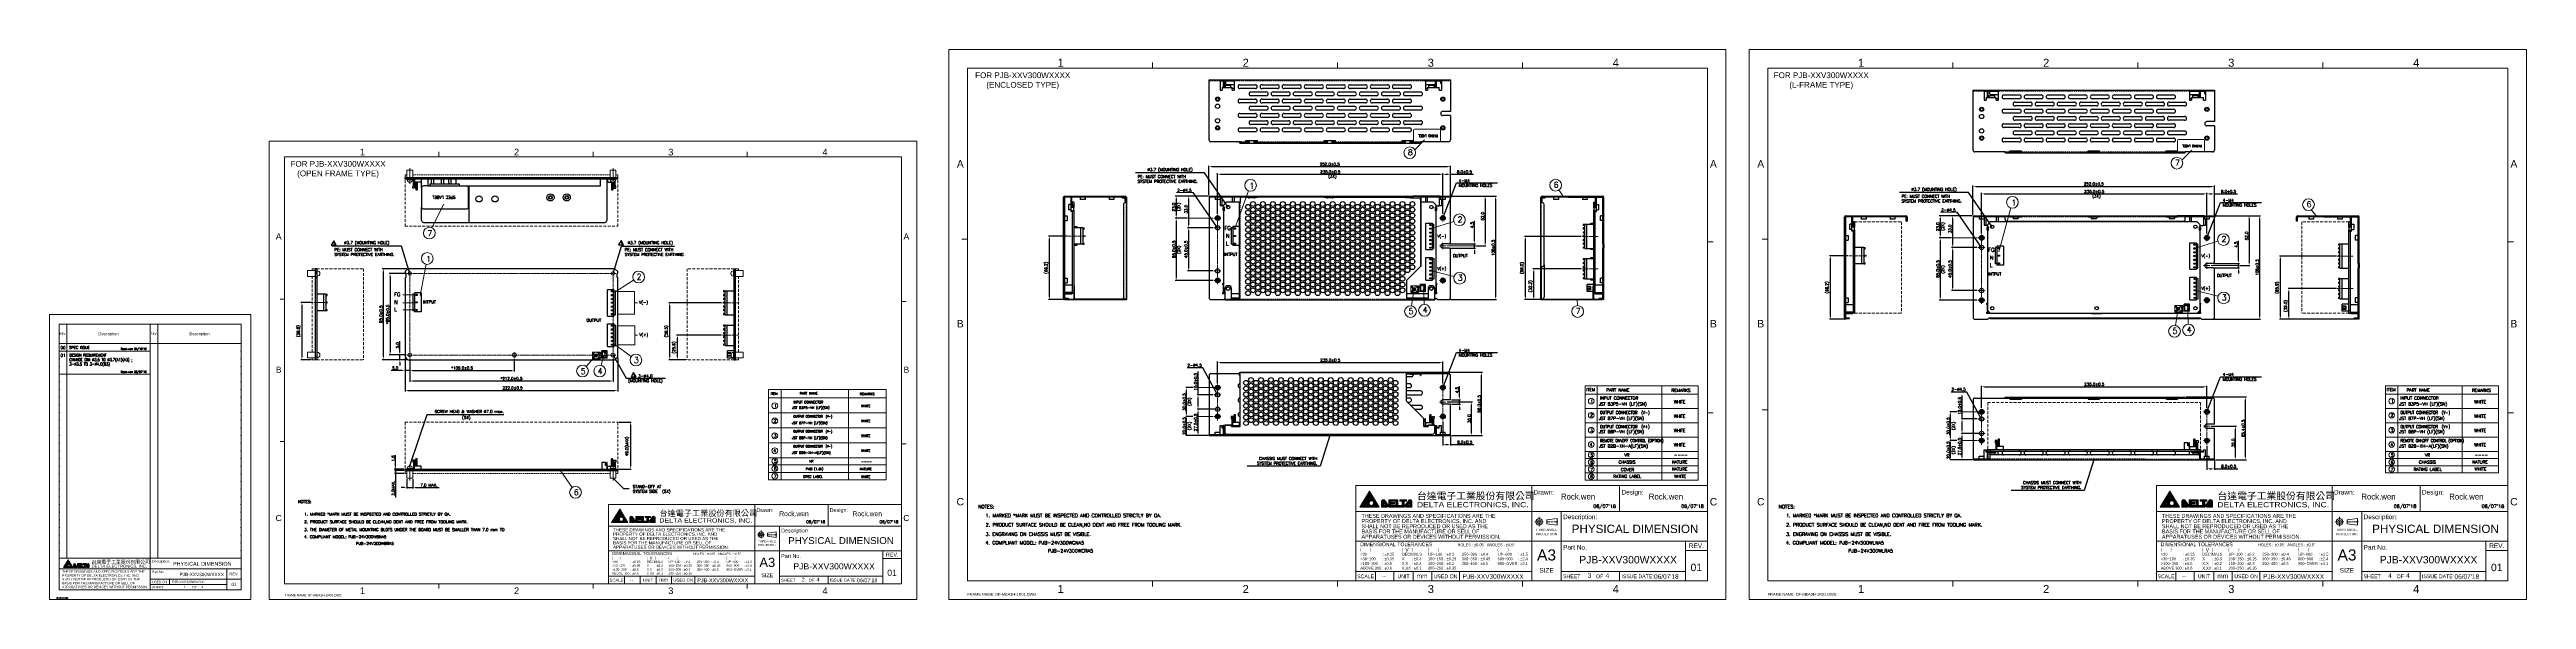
# Model space of a CAD drawing. Header units: millimetres. Extents: x 0 to 2584, y 0 to 2729.
# Drawn here: x 0 to 2584, y 0 to 573 of the extents above.
import ezdxf
from ezdxf.enums import TextEntityAlignment as Align

# ---------------------------------------------------------------- set-up
doc = ezdxf.new("R2010")
doc.units = ezdxf.units.MM
doc.header["$LTSCALE"] = 6
doc.linetypes.add('CENTER', pattern=[0.6, 0.375, -0.075, 0.075, -0.075])
doc.linetypes.add('HIDDEN', pattern=[0.375, 0.25, -0.125])
doc.layers.get('0').update_dxf_attribs({"linetype": 'CONTINUOUS'})
doc.layers.get('Defpoints').update_dxf_attribs({"linetype": 'CONTINUOUS'})
for name, color, linetype in [('02___PRT_ALL_AXES', 7, 'CONTINUOUS'), ('03___PRT_ALL_CURVES', 7, 'CONTINUOUS'), ('1', 1, 'CONTINUOUS'), ('2', 2, 'CONTINUOUS'), ('3', 3, 'CONTINUOUS'), ('C', 4, 'CENTER'), ('CENTER', 130, 'CENTER'), ('DIM', 2, 'CONTINUOUS'), ('H', 6, 'HIDDEN'), ('PAPER', 7, 'CONTINUOUS')]:
    doc.layers.add(name, color=color, linetype=linetype)
doc.styles.add('ARIAL', font='arial.ttf')
doc.styles.add('DELTA', font='')
doc.styles.add('ROMANC', font='romanc')
doc.styles.add('ROMANS', font='romans')
doc.styles.add('SIMPLEX', font='SIMPLEX.shx')
doc.styles.get("Standard").update_dxf_attribs({"font": 'ROMANS.SHX'})
doc.styles.add('微軟正黑體', font='')
doc.styles.get('DELTA').set_extended_font_data('Microsoft JhengHei')
doc.styles.get('微軟正黑體').set_extended_font_data('Microsoft JhengHei')
doc.dimstyles.new('S_STANDARD', dxfattribs={"dimscale": 0, "dimtxt": 3, "dimasz": 3, "dimexe": 1, "dimexo": 1, "dimgap": 1, "dimtad": 1, "dimdec": 1, "dimzin": 0, "dimdsep": 46, "dimtxsty": 'ROMANS', "dimcen": -0.5, "dimadec": 0, "dimazin": 0, "dimtp": 0.1, "dimtfac": 1, "dimtdec": 1, "dimtmove": 0, "dimatfit": 3, "dimfxl": 1, "dimtolj": 1, "dimtzin": 0, "dimarcsym": 0})
doc.dimstyles.new('STANDARD$0', dxfattribs={"dimtxt": 3, "dimasz": 3, "dimexe": 1, "dimexo": 1, "dimgap": 1, "dimtad": 1, "dimdec": 1, "dimzin": 0, "dimdsep": 46, "dimtxsty": 'STANDARD', "dimcen": -0.5, "dimclrd": 2, "dimclre": 2, "dimclrt": 2, "dimadec": 0, "dimazin": 0, "dimtfac": 1, "dimtdec": 1, "dimtmove": 0, "dimatfit": 3, "dimfxl": 1, "dimtolj": 1, "dimtzin": 0, "dimarcsym": 0})
doc.dimstyles.new('STANDARD$7', dxfattribs={"dimtxt": 3, "dimasz": 3, "dimexe": 1, "dimexo": 1, "dimgap": 1, "dimtad": 1, "dimdec": 1, "dimzin": 0, "dimdsep": 46, "dimtxsty": 'STANDARD', "dimcen": -0.5, "dimclrd": 2, "dimclre": 2, "dimclrt": 2, "dimadec": 0, "dimazin": 0, "dimtfac": 1, "dimtdec": 1, "dimtmove": 0, "dimatfit": 3, "dimfxl": 1, "dimtolj": 1, "dimtzin": 0, "dimarcsym": 0})

# ---------------------------------------------------------------- blocks, each defined once
blk = doc.blocks.new('A')
at = {"lineweight": 0}
h = blk.add_hatch(color=256, dxfattribs=at)
edge = h.paths.add_edge_path(flags=0)
edge.add_spline(control_points=[(10.1, 37.5), (10.1, 37.5), (10.1, 37.5), (10.1, 37.5)], knot_values=[1, 1, 1, 1, 1.00001, 1.00001, 1.00001, 1.00001], degree=3, periodic=0)
h.paths.add_polyline_path([(9.4, 41.2), (4.6, 33.3), (14.2, 33.3)])
edge = h.paths.add_edge_path(flags=16)
edge.add_spline(control_points=[(10.3, 34.2), (10.1, 34.2), (9.9, 34.2), (9.7, 34.4), (9.7, 34.4), (9.7, 34.4), (9.7, 34.3), (9.1, 34), (8.5, 33.7), (8, 33.7), (8, 33.7), (7.9, 33.7), (7.9, 33.7), (7.5, 33.7), (7.2, 33.9), (7, 34.1), (6.8, 34.4), (6.7, 34.6), (6.7, 34.8), (6.7, 34.9), (6.7, 34.9), (6.7, 34.9), (6.7, 35.6), (7.2, 36.3), (7.8, 36.9), (8.4, 37.5), (9.3, 38), (10.1, 38), (10.1, 38), (10.1, 38), (10.1, 38), (10.4, 38), (10.8, 37.8), (11, 37.6), (11.2, 37.4), (11.3, 37.1), (11.3, 36.8), (11.3, 36.5), (11.3, 36.3), (11.2, 36.1), (11.3, 35.9), (11.4, 35.6), (11.4, 35.3), (11.4, 34.7), (10.9, 34.2), (10.3, 34.2)], knot_values=[0, 0, 0, 0, 1, 1, 1, 2, 2, 2, 3, 3, 3, 4, 4, 4, 5, 5, 5, 6, 6, 6, 7, 7, 7, 8, 8, 8, 9, 9, 9, 10, 10, 10, 11, 11, 11, 12, 12, 12, 13, 13, 13, 14, 14, 14, 15, 15, 15, 15], degree=3, periodic=0)
edge = h.paths.add_edge_path(flags=0)
edge.add_spline(control_points=[(10.7, 37.3), (10.6, 37.5), (10.4, 37.5), (10.1, 37.5), (10.1, 37.5), (10.1, 37.5), (10.1, 37.5), (9.4, 37.5), (8.7, 37.2), (8.1, 36.6), (7.5, 36.1), (7.1, 35.4), (7.1, 34.9), (7.1, 34.9), (7.1, 34.9), (7.1, 34.9), (7.1, 34.7), (7.2, 34.6), (7.3, 34.4), (7.4, 34.3), (7.6, 34.2), (7.9, 34.1), (7.9, 34.1), (8, 34.1), (8, 34.1), (8.4, 34.1), (8.9, 34.3), (9.4, 34.7), (9.3, 34.8), (9.2, 35.1), (9.2, 35.3), (9.2, 35.9), (9.7, 36.4), (10.3, 36.4), (10.5, 36.4), (10.7, 36.4), (10.8, 36.3), (10.9, 36.5), (10.9, 36.6), (10.9, 36.8), (10.9, 37), (10.8, 37.2), (10.7, 37.3)], knot_values=[0, 0, 0, 0, 1, 1, 1, 2, 2, 2, 3, 3, 3, 4, 4, 4, 5, 5, 5, 6, 6, 6, 7, 7, 7, 8, 8, 8, 9, 9, 9, 10, 10, 10, 11, 11, 11, 12, 12, 12, 13, 13, 13, 14, 14, 14, 14], degree=3, periodic=0)
at = {"linetype": 'Continuous', "lineweight": 0}
h = blk.add_hatch(color=256, dxfattribs=at)
edge = h.paths.add_edge_path()
edge.add_spline(control_points=[(15.1, 33.3), (15.1, 33.3), (15.1, 33.3), (15.1, 33.3)], knot_values=[9, 9, 9, 9, 10, 10, 10, 10], degree=3, periodic=0)
edge.add_spline(control_points=[(15.1, 33.3), (15.1, 33.3), (15.2, 33.3), (15.2, 33.3)], knot_values=[10, 10, 10, 10, 11, 11, 11, 11], degree=3, periodic=0)
edge.add_spline(control_points=[(15.2, 33.3), (15.2, 33.3), (16.2, 33.3), (16.2, 33.3)], knot_values=[11, 11, 11, 11, 12, 12, 12, 12], degree=3, periodic=0)
edge.add_spline(control_points=[(16.2, 33.3), (16.2, 33.3), (16.3, 33.3), (16.3, 33.3)], knot_values=[12, 12, 12, 12, 13, 13, 13, 13], degree=3, periodic=0)
edge.add_spline(control_points=[(16.3, 33.3), (16.3, 33.3), (16.3, 33.3), (16.3, 33.3)], knot_values=[13, 13, 13, 13, 14, 14, 14, 14], degree=3, periodic=0)
edge.add_spline(control_points=[(16.3, 33.3), (16.3, 33.3), (16.3, 35.7), (16.3, 35.7)], knot_values=[14, 14, 14, 14, 15, 15, 15, 15], degree=3, periodic=0)
edge.add_spline(control_points=[(16.3, 35.7), (16.3, 35.7), (17.4, 34.1), (17.4, 34.1)], knot_values=[15, 15, 15, 15, 16, 16, 16, 16], degree=3, periodic=0)
edge.add_spline(control_points=[(17.4, 34.1), (17.4, 34.1), (16.7, 34.1), (16.7, 34.1)], knot_values=[16, 16, 16, 16, 17, 17, 17, 17], degree=3, periodic=0)
edge.add_spline(control_points=[(16.7, 34.1), (16.7, 34.1), (16.7, 34.1), (16.6, 34.1)], knot_values=[17, 17, 17, 17, 18, 18, 18, 18], degree=3, periodic=0)
edge.add_spline(control_points=[(16.6, 34.1), (16.6, 34.1), (16.6, 34), (16.6, 34)], knot_values=[18, 18, 18, 18, 19, 19, 19, 19], degree=3, periodic=0)
edge.add_spline(control_points=[(16.6, 34), (16.6, 34), (16.6, 33.3), (16.6, 33.3)], knot_values=[19, 19, 19, 19, 20, 20, 20, 20], degree=3, periodic=0)
edge.add_spline(control_points=[(16.6, 33.3), (16.6, 33.3), (16.6, 33.3), (16.6, 33.3)], knot_values=[20, 20, 20, 20, 21, 21, 21, 21], degree=3, periodic=0)
edge.add_spline(control_points=[(16.6, 33.3), (16.7, 33.3), (16.7, 33.3), (16.7, 33.3)], knot_values=[21, 21, 21, 21, 22, 22, 22, 22], degree=3, periodic=0)
edge.add_spline(control_points=[(16.7, 33.3), (16.7, 33.3), (18.1, 33.3), (18.1, 33.3)], knot_values=[22, 22, 22, 22, 23, 23, 23, 23], degree=3, periodic=0)
edge.add_spline(control_points=[(18.1, 33.3), (18.5, 33.3), (18.8, 33.6), (18.8, 33.9)], knot_values=[23, 23, 23, 23, 24, 24, 24, 24], degree=3, periodic=0)
edge.add_spline(control_points=[(18.8, 33.9), (18.8, 34.1), (18.7, 34.2), (18.6, 34.3)], knot_values=[24, 24, 24, 24, 25, 25, 25, 25], degree=3, periodic=0)
edge.add_line((18.6, 34.3), (16.8, 36.9))
edge.add_spline(control_points=[(16.8, 36.9), (16.8, 36.9), (16.8, 36.9), (16.8, 36.9)], knot_values=[1, 1, 1, 1, 2, 2, 2, 2], degree=3, periodic=0)
edge.add_spline(control_points=[(16.8, 36.9), (16.8, 37), (16.7, 37.1), (16.6, 37.1)], knot_values=[2, 2, 2, 2, 3, 3, 3, 3], degree=3, periodic=0)
edge.add_spline(control_points=[(16.6, 37.1), (16.5, 37.3), (16.3, 37.3), (16, 37.3)], knot_values=[3, 3, 3, 3, 4, 4, 4, 4], degree=3, periodic=0)
edge.add_spline(control_points=[(16, 37.3), (15.5, 37.3), (15.1, 36.9), (15.1, 36.4)], knot_values=[4, 4, 4, 4, 5, 5, 5, 5], degree=3, periodic=0)
edge.add_line((15.1, 36.4), (15.1, 33.3))
h = blk.add_hatch(color=256, dxfattribs=at)
edge = h.paths.add_edge_path()
edge.add_spline(control_points=[(22.1, 35), (22.1, 35), (22.1, 35.8), (22.1, 35.8)], knot_values=[7, 7, 7, 7, 8, 8, 8, 8], degree=3, periodic=0)
edge.add_spline(control_points=[(22.1, 35.8), (22.1, 35.8), (22.1, 35.8), (22.1, 35.8)], knot_values=[8, 8, 8, 8, 9, 9, 9, 9], degree=3, periodic=0)
edge.add_spline(control_points=[(22.1, 35.8), (22.1, 35.8), (22, 35.8), (22, 35.8)], knot_values=[9, 9, 9, 9, 10, 10, 10, 10], degree=3, periodic=0)
edge.add_spline(control_points=[(22, 35.8), (22, 35.8), (20.2, 35.8), (20.2, 35.8)], knot_values=[10, 10, 10, 10, 11, 11, 11, 11], degree=3, periodic=0)
edge.add_spline(control_points=[(20.2, 35.8), (20.2, 35.8), (20.2, 36.4), (20.2, 36.4)], knot_values=[11, 11, 11, 11, 12, 12, 12, 12], degree=3, periodic=0)
edge.add_spline(control_points=[(20.2, 36.4), (20.2, 36.4), (22.3, 36.4), (22.3, 36.4)], knot_values=[12, 12, 12, 12, 13, 13, 13, 13], degree=3, periodic=0)
edge.add_spline(control_points=[(22.3, 36.4), (22.3, 36.4), (22.3, 36.4), (22.4, 36.4)], knot_values=[13, 13, 13, 13, 14, 14, 14, 14], degree=3, periodic=0)
edge.add_spline(control_points=[(22.4, 36.4), (22.4, 36.4), (22.4, 36.4), (22.4, 36.5)], knot_values=[14, 14, 14, 14, 15, 15, 15, 15], degree=3, periodic=0)
edge.add_spline(control_points=[(22.4, 36.5), (22.4, 36.5), (22.4, 37.2), (22.4, 37.2)], knot_values=[15, 15, 15, 15, 16, 16, 16, 16], degree=3, periodic=0)
edge.add_spline(control_points=[(22.4, 37.2), (22.4, 37.2), (22.4, 37.2), (22.4, 37.2)], knot_values=[16, 16, 16, 16, 17, 17, 17, 17], degree=3, periodic=0)
edge.add_spline(control_points=[(22.4, 37.2), (22.3, 37.3), (22.3, 37.3), (22.3, 37.3)], knot_values=[17, 17, 17, 17, 18, 18, 18, 18], degree=3, periodic=0)
edge.add_spline(control_points=[(22.3, 37.3), (22.3, 37.3), (19, 37.3), (19, 37.3)], knot_values=[18, 18, 18, 18, 19, 19, 19, 19], degree=3, periodic=0)
edge.add_spline(control_points=[(19, 37.3), (19, 37.3), (19, 37.3), (19, 37.2)], knot_values=[19, 19, 19, 19, 20, 20, 20, 20], degree=3, periodic=0)
edge.add_spline(control_points=[(19, 37.2), (19, 37.2), (19, 37.2), (19, 37.2)], knot_values=[20, 20, 20, 20, 21, 21, 21, 21], degree=3, periodic=0)
edge.add_spline(control_points=[(19, 37.2), (19, 37.2), (19, 33.7), (19, 33.7)], knot_values=[21, 21, 21, 21, 22, 22, 22, 22], degree=3, periodic=0)
edge.add_spline(control_points=[(19, 33.7), (19, 33.6), (19.1, 33.5), (19.2, 33.4)], knot_values=[22, 22, 22, 22, 23, 23, 23, 23], degree=3, periodic=0)
edge.add_spline(control_points=[(19.2, 33.4), (19.3, 33.3), (19.4, 33.3), (19.5, 33.3)], knot_values=[23, 23, 23, 23, 24, 24, 24, 24], degree=3, periodic=0)
edge.add_spline(control_points=[(19.5, 33.3), (19.5, 33.3), (22.2, 33.3), (22.2, 33.3)], knot_values=[24, 24, 24, 24, 25, 25, 25, 25], degree=3, periodic=0)
edge.add_spline(control_points=[(22.2, 33.3), (22.2, 33.3), (22.3, 33.3), (22.3, 33.3)], knot_values=[25, 25, 25, 25, 26, 26, 26, 26], degree=3, periodic=0)
edge.add_spline(control_points=[(22.3, 33.3), (22.3, 33.3), (22.3, 33.4), (22.4, 33.4)], knot_values=[26, 26, 26, 26, 27, 27, 27, 27], degree=3, periodic=0)
edge.add_spline(control_points=[(22.4, 33.4), (22.4, 33.4), (22.4, 33.4), (22.4, 33.4)], knot_values=[27, 27, 27, 27, 28, 28, 28, 28], degree=3, periodic=0)
edge.add_spline(control_points=[(22.4, 33.4), (22.4, 33.4), (22.4, 33.4), (22.4, 33.4)], knot_values=[28, 28, 28, 28, 29, 29, 29, 29], degree=3, periodic=0)
edge.add_spline(control_points=[(22.4, 33.4), (22.4, 33.4), (22.4, 34), (22.4, 34)], knot_values=[30, 30, 30, 30, 31, 31, 31, 31], degree=3, periodic=0)
edge.add_spline(control_points=[(22.4, 34), (22.4, 34.1), (22.4, 34.1), (22.4, 34.1)], knot_values=[0, 0, 0, 0, 1, 1, 1, 1], degree=3, periodic=0)
edge.add_spline(control_points=[(22.4, 34.1), (22.3, 34.1), (22.3, 34.1), (22.3, 34.1)], knot_values=[1, 1, 1, 1, 2, 2, 2, 2], degree=3, periodic=0)
edge.add_spline(control_points=[(22.3, 34.1), (22.3, 34.1), (20.2, 34.1), (20.2, 34.1)], knot_values=[2, 2, 2, 2, 3, 3, 3, 3], degree=3, periodic=0)
edge.add_spline(control_points=[(20.2, 34.1), (20.2, 34.1), (20.2, 35), (20.2, 35)], knot_values=[3, 3, 3, 3, 4, 4, 4, 4], degree=3, periodic=0)
edge.add_spline(control_points=[(20.2, 35), (20.2, 35), (22, 35), (22, 35)], knot_values=[4, 4, 4, 4, 5, 5, 5, 5], degree=3, periodic=0)
edge.add_spline(control_points=[(22, 35), (22, 35), (22.1, 35), (22.1, 35)], knot_values=[5, 5, 5, 5, 6, 6, 6, 6], degree=3, periodic=0)
edge.add_spline(control_points=[(22.1, 35), (22.1, 35), (22.1, 35), (22.1, 35)], knot_values=[6, 6, 6, 6, 7, 7, 7, 7], degree=3, periodic=0)
h = blk.add_hatch(color=256, dxfattribs=at)
edge = h.paths.add_edge_path()
edge.add_spline(control_points=[(25.8, 33.5), (25.8, 33.4), (25.8, 33.4), (25.8, 33.3)], knot_values=[17, 17, 17, 17, 18, 18, 18, 18], degree=3, periodic=0)
edge.add_spline(control_points=[(25.8, 33.3), (25.7, 33.3), (25.7, 33.3), (25.6, 33.3)], knot_values=[16, 16, 16, 16, 17, 17, 17, 17], degree=3, periodic=0)
edge.add_spline(control_points=[(25.6, 33.3), (25.6, 33.3), (25.6, 33.3), (25.6, 33.3)], knot_values=[14, 14, 14, 14, 14.999984, 14.999984, 14.999984, 14.999984], degree=3, periodic=0)
edge.add_spline(control_points=[(25.6, 33.3), (25.6, 33.3), (23.2, 33.3), (23.2, 33.3)], knot_values=[13, 13, 13, 13, 14, 14, 14, 14], degree=3, periodic=0)
edge.add_spline(control_points=[(23.2, 33.3), (23.1, 33.3), (23, 33.3), (22.9, 33.4)], knot_values=[12, 12, 12, 12, 13, 13, 13, 13], degree=3, periodic=0)
edge.add_spline(control_points=[(22.9, 33.4), (22.8, 33.4), (22.7, 33.6), (22.7, 33.7)], knot_values=[11, 11, 11, 11, 12, 12, 12, 12], degree=3, periodic=0)
edge.add_line((22.7, 33.7), (22.7, 37.2))
edge.add_spline(control_points=[(22.7, 37.2), (22.7, 37.2), (22.8, 37.3), (22.8, 37.3)], knot_values=[7, 7, 7, 7, 8, 8, 8, 8], degree=3, periodic=0)
edge.add_spline(control_points=[(22.8, 37.3), (22.8, 37.3), (23.8, 37.3), (23.8, 37.3)], knot_values=[6, 6, 6, 6, 7, 7, 7, 7], degree=3, periodic=0)
edge.add_spline(control_points=[(23.8, 37.3), (23.8, 37.3), (23.9, 37.3), (23.9, 37.2)], knot_values=[5, 5, 5, 5, 6, 6, 6, 6], degree=3, periodic=0)
edge.add_spline(control_points=[(23.9, 37.2), (23.9, 37.2), (23.9, 37.2), (23.9, 37.2)], knot_values=[4, 4, 4, 4, 5, 5, 5, 5], degree=3, periodic=0)
edge.add_spline(control_points=[(23.9, 37.2), (23.9, 37.2), (23.9, 34.1), (23.9, 34.1)], knot_values=[3, 3, 3, 3, 4, 4, 4, 4], degree=3, periodic=0)
edge.add_spline(control_points=[(23.9, 34.1), (23.9, 34.1), (25.8, 34.1), (25.8, 34.1)], knot_values=[2, 2, 2, 2, 3, 3, 3, 3], degree=3, periodic=0)
edge.add_spline(control_points=[(25.8, 34.1), (25.8, 34.1), (25.8, 34.1), (25.8, 34.1)], knot_values=[1, 1, 1, 1, 2, 2, 2, 2], degree=3, periodic=0)
edge.add_spline(control_points=[(25.8, 34.1), (25.8, 34.1), (25.8, 34), (25.8, 34)], knot_values=[0, 0, 0, 0, 1, 1, 1, 1], degree=3, periodic=0)
edge.add_spline(control_points=[(25.8, 34), (25.8, 33.9), (25.8, 33.5), (25.8, 33.5)], knot_values=[20, 20, 20, 20, 21, 21, 21, 21], degree=3, periodic=0)
edge.add_spline(control_points=[(25.8, 33.5), (25.8, 33.5), (25.8, 33.5), (25.8, 33.5)], knot_values=[18, 18, 18, 18, 18.999928, 18.999928, 18.999928, 18.999928], degree=3, periodic=0)
h = blk.add_hatch(color=256, dxfattribs=at)
edge = h.paths.add_edge_path()
edge.add_spline(control_points=[(27.3, 33.5), (27.3, 33.5), (27.3, 36.4), (27.3, 36.4)], knot_values=[17, 17, 17, 17, 18, 18, 18, 18], degree=3, periodic=0)
edge.add_spline(control_points=[(27.3, 36.4), (27.3, 36.4), (27.3, 36.4), (27.3, 36.4)], knot_values=[18, 18, 18, 18, 19, 19, 19, 19], degree=3, periodic=0)
edge.add_spline(control_points=[(27.3, 36.4), (27.3, 36.4), (28.4, 36.4), (28.4, 36.4)], knot_values=[19, 19, 19, 19, 20, 20, 20, 20], degree=3, periodic=0)
edge.add_spline(control_points=[(28.4, 36.4), (28.5, 36.4), (28.5, 36.4), (28.5, 36.4)], knot_values=[20, 20, 20, 20, 21, 21, 21, 21], degree=3, periodic=0)
edge.add_spline(control_points=[(28.5, 36.4), (28.5, 36.4), (28.5, 36.5), (28.5, 36.5)], knot_values=[0, 0, 0, 0, 1, 1, 1, 1], degree=3, periodic=0)
edge.add_spline(control_points=[(28.5, 36.5), (28.5, 36.5), (28.5, 37.2), (28.5, 37.2)], knot_values=[1, 1, 1, 1, 2, 2, 2, 2], degree=3, periodic=0)
edge.add_spline(control_points=[(28.5, 37.2), (28.5, 37.2), (28.5, 37.3), (28.4, 37.3)], knot_values=[2, 2, 2, 2, 3, 3, 3, 3], degree=3, periodic=0)
edge.add_spline(control_points=[(28.4, 37.3), (28.4, 37.3), (25, 37.3), (25, 37.3)], knot_values=[3, 3, 3, 3, 4, 4, 4, 4], degree=3, periodic=0)
edge.add_spline(control_points=[(25, 37.3), (25, 37.3), (25, 37.3), (25, 37.2)], knot_values=[4, 4, 4, 4, 5, 5, 5, 5], degree=3, periodic=0)
edge.add_spline(control_points=[(25, 37.2), (25, 37.2), (25, 37.2), (25, 37.2)], knot_values=[5, 5, 5, 5, 6, 6, 6, 6], degree=3, periodic=0)
edge.add_spline(control_points=[(25, 37.2), (25, 37.2), (25, 36.5), (25, 36.5)], knot_values=[6, 6, 6, 6, 7, 7, 7, 7], degree=3, periodic=0)
edge.add_spline(control_points=[(25, 36.5), (25, 36.5), (25, 36.4), (25, 36.4)], knot_values=[7, 7, 7, 7, 8, 8, 8, 8], degree=3, periodic=0)
edge.add_spline(control_points=[(25, 36.4), (25, 36.4), (25, 36.4), (25, 36.4)], knot_values=[8, 8, 8, 8, 9, 9, 9, 9], degree=3, periodic=0)
edge.add_spline(control_points=[(25, 36.4), (25, 36.4), (26.2, 36.4), (26.2, 36.4)], knot_values=[9, 9, 9, 9, 10, 10, 10, 10], degree=3, periodic=0)
edge.add_spline(control_points=[(26.2, 36.4), (26.2, 36.4), (26.2, 33.3), (26.2, 33.3)], knot_values=[10, 10, 10, 10, 11, 11, 11, 11], degree=3, periodic=0)
edge.add_spline(control_points=[(26.2, 33.3), (26.2, 33.3), (26.2, 33.3), (26.2, 33.3)], knot_values=[11, 11, 11, 11, 12, 12, 12, 12], degree=3, periodic=0)
edge.add_spline(control_points=[(26.2, 33.3), (26.2, 33.3), (26.2, 33.3), (26.2, 33.3)], knot_values=[12, 12, 12, 12, 13, 13, 13, 13], degree=3, periodic=0)
edge.add_spline(control_points=[(26.2, 33.3), (26.2, 33.3), (27.1, 33.3), (27.1, 33.3)], knot_values=[13, 13, 13, 13, 14, 14, 14, 14], degree=3, periodic=0)
edge.add_spline(control_points=[(27.1, 33.3), (27.1, 33.3), (27.2, 33.3), (27.2, 33.3)], knot_values=[15, 15, 15, 15, 16, 16, 16, 16], degree=3, periodic=0)
edge.add_spline(control_points=[(27.2, 33.3), (27.3, 33.3), (27.3, 33.4), (27.3, 33.5)], knot_values=[16, 16, 16, 16, 17, 17, 17, 17], degree=3, periodic=0)
h = blk.add_hatch(color=256, dxfattribs=at)
edge = h.paths.add_edge_path()
edge.add_spline(control_points=[(30.2, 35.7), (30.2, 35.7), (30.2, 33.3), (30.2, 33.3)], knot_values=[14, 14, 14, 14, 15, 15, 15, 15], degree=3, periodic=0)
edge.add_spline(control_points=[(30.2, 33.3), (30.2, 33.3), (30.2, 33.3), (30.2, 33.3)], knot_values=[15, 15, 15, 15, 16, 16, 16, 16], degree=3, periodic=0)
edge.add_spline(control_points=[(30.2, 33.3), (30.3, 33.3), (30.3, 33.3), (30.3, 33.3)], knot_values=[16, 16, 16, 16, 17, 17, 17, 17], degree=3, periodic=0)
edge.add_spline(control_points=[(30.3, 33.3), (30.3, 33.3), (31.3, 33.3), (31.3, 33.3)], knot_values=[17, 17, 17, 17, 18, 18, 18, 18], degree=3, periodic=0)
edge.add_spline(control_points=[(31.3, 33.3), (31.4, 33.3), (31.4, 33.3), (31.4, 33.3)], knot_values=[18, 18, 18, 18, 19, 19, 19, 19], degree=3, periodic=0)
edge.add_spline(control_points=[(31.4, 33.3), (31.4, 33.3), (31.4, 33.3), (31.4, 33.3)], knot_values=[19, 19, 19, 19, 20, 20, 20, 20], degree=3, periodic=0)
edge.add_spline(control_points=[(31.4, 33.3), (31.4, 33.3), (31.4, 36.4), (31.4, 36.4)], knot_values=[20, 20, 20, 20, 21, 21, 21, 21], degree=3, periodic=0)
edge.add_spline(control_points=[(31.4, 36.4), (31.4, 36.9), (31, 37.3), (30.5, 37.3)], knot_values=[21, 21, 21, 21, 22, 22, 22, 22], degree=3, periodic=0)
edge.add_spline(control_points=[(30.5, 37.3), (30.3, 37.3), (30, 37.3), (29.9, 37.1)], knot_values=[0, 0, 0, 0, 1, 1, 1, 1], degree=3, periodic=0)
edge.add_spline(control_points=[(29.9, 37.1), (29.8, 37.1), (29.8, 37), (29.7, 36.9)], knot_values=[1, 1, 1, 1, 2, 2, 2, 2], degree=3, periodic=0)
edge.add_line((29.7, 36.9), (27.9, 34.3))
edge.add_spline(control_points=[(27.9, 34.3), (27.8, 34.2), (27.7, 34.1), (27.7, 33.9)], knot_values=[4, 4, 4, 4, 5, 5, 5, 5], degree=3, periodic=0)
edge.add_spline(control_points=[(27.7, 33.9), (27.7, 33.6), (28, 33.3), (28.4, 33.3)], knot_values=[5, 5, 5, 5, 6, 6, 6, 6], degree=3, periodic=0)
edge.add_spline(control_points=[(28.4, 33.3), (28.4, 33.3), (29.8, 33.3), (29.8, 33.3)], knot_values=[6, 6, 6, 6, 7, 7, 7, 7], degree=3, periodic=0)
edge.add_spline(control_points=[(29.8, 33.3), (29.8, 33.3), (29.9, 33.3), (29.9, 33.3)], knot_values=[7, 7, 7, 7, 8, 8, 8, 8], degree=3, periodic=0)
edge.add_spline(control_points=[(29.9, 33.3), (29.9, 33.3), (29.9, 33.3), (29.9, 33.3)], knot_values=[8, 8, 8, 8, 9, 9, 9, 9], degree=3, periodic=0)
edge.add_spline(control_points=[(29.9, 33.3), (29.9, 33.3), (29.9, 34), (29.9, 34)], knot_values=[9, 9, 9, 9, 10, 10, 10, 10], degree=3, periodic=0)
edge.add_spline(control_points=[(29.9, 34), (29.9, 34), (29.9, 34.1), (29.9, 34.1)], knot_values=[10, 10, 10, 10, 11, 11, 11, 11], degree=3, periodic=0)
edge.add_spline(control_points=[(29.9, 34.1), (29.9, 34.1), (29.8, 34.1), (29.8, 34.1)], knot_values=[11, 11, 11, 11, 12, 12, 12, 12], degree=3, periodic=0)
edge.add_spline(control_points=[(29.8, 34.1), (29.8, 34.1), (29.1, 34.1), (29.1, 34.1)], knot_values=[12, 12, 12, 12, 13, 13, 13, 13], degree=3, periodic=0)
edge.add_spline(control_points=[(29.1, 34.1), (29.1, 34.1), (30.2, 35.7), (30.2, 35.7)], knot_values=[13, 13, 13, 13, 14, 14, 14, 14], degree=3, periodic=0)
for p, q in [((15.1, 36.4), (15.1, 33.3)), ((16.8, 36.9), (18.6, 34.3)), ((22.7, 37.2), (22.7, 33.7)), ((27.9, 34.3), (29.7, 36.9))]:
    blk.add_line(p, q, dxfattribs=at)
at = {"lineweight": 0}
blk.add_lwpolyline([(9.4, 41.2), (4.6, 33.3), (14.2, 33.3)], close=True, dxfattribs=at)
for points, knots in [([(10.3, 34.2), (10.1, 34.2), (9.9, 34.2), (9.7, 34.4), (9.7, 34.4), (9.7, 34.4), (9.7, 34.3), (9.1, 34), (8.5, 33.7), (8, 33.7), (8, 33.7), (7.9, 33.7), (7.9, 33.7), (7.5, 33.7), (7.2, 33.9), (7, 34.1), (6.8, 34.4), (6.7, 34.6), (6.7, 34.8), (6.7, 34.9), (6.7, 34.9), (6.7, 34.9), (6.7, 35.6), (7.2, 36.3), (7.8, 36.9), (8.4, 37.5), (9.3, 38), (10.1, 38), (10.1, 38), (10.1, 38), (10.1, 38), (10.4, 38), (10.8, 37.8), (11, 37.6), (11.2, 37.4), (11.3, 37.1), (11.3, 36.8), (11.3, 36.5), (11.3, 36.3), (11.2, 36.1), (11.3, 35.9), (11.4, 35.6), (11.4, 35.3), (11.4, 34.7), (10.9, 34.2), (10.3, 34.2)], [0, 0, 0, 0, 1, 1, 1, 2, 2, 2, 3, 3, 3, 4, 4, 4, 5, 5, 5, 6, 6, 6, 7, 7, 7, 8, 8, 8, 9, 9, 9, 10, 10, 10, 11, 11, 11, 12, 12, 12, 13, 13, 13, 14, 14, 14, 15, 15, 15, 15]), ([(10.7, 37.3), (10.6, 37.5), (10.4, 37.5), (10.1, 37.5), (10.1, 37.5), (10.1, 37.5), (10.1, 37.5), (9.4, 37.5), (8.7, 37.2), (8.1, 36.6), (7.5, 36.1), (7.1, 35.4), (7.1, 34.9), (7.1, 34.9), (7.1, 34.9), (7.1, 34.9), (7.1, 34.7), (7.2, 34.6), (7.3, 34.4), (7.4, 34.3), (7.6, 34.2), (7.9, 34.1), (7.9, 34.1), (8, 34.1), (8, 34.1), (8.4, 34.1), (8.9, 34.3), (9.4, 34.7), (9.3, 34.8), (9.2, 35.1), (9.2, 35.3), (9.2, 35.9), (9.7, 36.4), (10.3, 36.4), (10.5, 36.4), (10.7, 36.4), (10.8, 36.3), (10.9, 36.5), (10.9, 36.6), (10.9, 36.8), (10.9, 37), (10.8, 37.2), (10.7, 37.3)], [0, 0, 0, 0, 1, 1, 1, 2, 2, 2, 3, 3, 3, 4, 4, 4, 5, 5, 5, 6, 6, 6, 7, 7, 7, 8, 8, 8, 9, 9, 9, 10, 10, 10, 11, 11, 11, 12, 12, 12, 13, 13, 13, 14, 14, 14, 14]), ([(16.6, 37.1), (16.5, 37.3), (16.3, 37.3), (16, 37.3), (15.5, 37.3), (15.1, 36.9), (15.1, 36.4)], [3, 3, 3, 3, 4, 4, 4, 5, 5, 5, 5]), ([(18.1, 33.3), (18.5, 33.3), (18.8, 33.6), (18.8, 33.9), (18.8, 34.1), (18.7, 34.2), (18.6, 34.3)], [23, 23, 23, 23, 24, 24, 24, 25, 25, 25, 25]), ([(27.9, 34.3), (27.8, 34.2), (27.7, 34.1), (27.7, 33.9), (27.7, 33.6), (28, 33.3), (28.4, 33.3)], [4, 4, 4, 4, 5, 5, 5, 6, 6, 6, 6])]:
    blk.add_open_spline(points, degree=3, knots=knots, dxfattribs=at)
for points in [[(10.1, 37.5), (10.1, 37.5), (10.1, 37.5), (10.1, 37.5)], [(15.1, 36.4), (15.1, 36.4), (15.1, 36.4), (15.1, 36.4)], [(15.1, 36.4), (15.1, 36.4), (15.1, 36.4), (15.1, 36.4)], [(15.1, 33.3), (15.1, 33.3), (15.1, 33.3), (15.1, 33.3)], [(15.1, 33.3), (15.1, 33.3), (15.2, 33.3), (15.2, 33.3)], [(15.2, 33.3), (15.2, 33.3), (16.2, 33.3), (16.2, 33.3)], [(16.2, 33.3), (16.2, 33.3), (16.3, 33.3), (16.3, 33.3)], [(16.3, 33.3), (16.3, 33.3), (16.3, 35.7), (16.3, 35.7)], [(16.3, 35.7), (16.3, 35.7), (17.4, 34.1), (17.4, 34.1)], [(16.3, 33.3), (16.3, 33.3), (16.3, 33.3), (16.3, 33.3)], [(16.8, 36.9), (16.8, 37), (16.7, 37.1), (16.6, 37.1)], [(16.7, 34.1), (16.7, 34.1), (16.7, 34.1), (16.6, 34.1)], [(16.6, 34.1), (16.6, 34.1), (16.6, 34), (16.6, 34)], [(16.6, 34), (16.6, 34), (16.6, 33.3), (16.6, 33.3)], [(16.6, 33.3), (16.6, 33.3), (16.6, 33.3), (16.6, 33.3)], [(16.6, 33.3), (16.7, 33.3), (16.7, 33.3), (16.7, 33.3)], [(17.4, 34.1), (17.4, 34.1), (16.7, 34.1), (16.7, 34.1)], [(16.7, 33.3), (16.7, 33.3), (18.1, 33.3), (18.1, 33.3)], [(16.8, 36.9), (16.8, 36.9), (16.8, 36.9), (16.8, 36.9)], [(22.3, 37.3), (22.3, 37.3), (19, 37.3), (19, 37.3)], [(19, 37.3), (19, 37.3), (19, 37.3), (19, 37.2)], [(19, 37.2), (19, 37.2), (19, 37.2), (19, 37.2)], [(19, 37.2), (19, 37.2), (19, 33.7), (19, 33.7)], [(19, 33.7), (19, 33.6), (19.1, 33.5), (19.2, 33.4)], [(19.2, 33.4), (19.3, 33.3), (19.4, 33.3), (19.5, 33.3)], [(19.5, 33.3), (19.5, 33.3), (22.2, 33.3), (22.2, 33.3)], [(20.2, 35.8), (20.2, 35.8), (20.2, 36.4), (20.2, 36.4)], [(20.2, 36.4), (20.2, 36.4), (22.3, 36.4), (22.3, 36.4)], [(22, 35.8), (22, 35.8), (20.2, 35.8), (20.2, 35.8)], [(20.2, 34.1), (20.2, 34.1), (20.2, 35), (20.2, 35)], [(20.2, 35), (20.2, 35), (22, 35), (22, 35)], [(22.3, 34.1), (22.3, 34.1), (20.2, 34.1), (20.2, 34.1)], [(22.1, 35.8), (22.1, 35.8), (22, 35.8), (22, 35.8)], [(22, 35), (22, 35), (22.1, 35), (22.1, 35)], [(22.1, 35), (22.1, 35), (22.1, 35.8), (22.1, 35.8)], [(22.1, 35.8), (22.1, 35.8), (22.1, 35.8), (22.1, 35.8)], [(22.1, 35), (22.1, 35), (22.1, 35), (22.1, 35)], [(22.2, 33.3), (22.2, 33.3), (22.3, 33.3), (22.3, 33.3)], [(22.4, 37.2), (22.3, 37.3), (22.3, 37.3), (22.3, 37.3)], [(22.3, 36.4), (22.3, 36.4), (22.3, 36.4), (22.4, 36.4)], [(22.4, 34.1), (22.3, 34.1), (22.3, 34.1), (22.3, 34.1)], [(22.3, 33.3), (22.3, 33.3), (22.3, 33.4), (22.4, 33.4)], [(22.4, 36.5), (22.4, 36.5), (22.4, 37.2), (22.4, 37.2)], [(22.4, 37.2), (22.4, 37.2), (22.4, 37.2), (22.4, 37.2)], [(22.4, 36.4), (22.4, 36.4), (22.4, 36.4), (22.4, 36.5)], [(22.4, 34), (22.4, 34.1), (22.4, 34.1), (22.4, 34.1)], [(22.4, 33.4), (22.4, 33.4), (22.4, 34), (22.4, 34)], [(22.4, 33.4), (22.4, 33.4), (22.4, 33.4), (22.4, 33.4)], [(22.4, 33.4), (22.4, 33.4), (22.4, 33.4), (22.4, 33.4)], [(22.4, 33.4), (22.4, 33.4), (22.4, 33.4), (22.4, 33.4)], [(22.8, 37.3), (22.8, 37.3), (22.7, 37.2), (22.7, 37.2)], [(22.7, 33.7), (22.7, 33.6), (22.8, 33.4), (22.9, 33.4)], [(23.8, 37.3), (23.8, 37.3), (22.8, 37.3), (22.8, 37.3)], [(22.9, 33.4), (23, 33.3), (23.1, 33.3), (23.2, 33.3)], [(23.2, 33.3), (23.2, 33.3), (25.6, 33.3), (25.6, 33.3)], [(23.9, 37.2), (23.9, 37.3), (23.8, 37.3), (23.8, 37.3)], [(23.9, 34.1), (23.9, 34.1), (23.9, 37.2), (23.9, 37.2)], [(23.9, 37.2), (23.9, 37.2), (23.9, 37.2), (23.9, 37.2)], [(25.8, 34.1), (25.8, 34.1), (23.9, 34.1), (23.9, 34.1)], [(28.4, 37.3), (28.4, 37.3), (25, 37.3), (25, 37.3)], [(25, 37.3), (25, 37.3), (25, 37.3), (25, 37.2)], [(25, 37.2), (25, 37.2), (25, 37.2), (25, 37.2)], [(25, 37.2), (25, 37.2), (25, 36.5), (25, 36.5)], [(25, 36.5), (25, 36.5), (25, 36.4), (25, 36.4)], [(25, 36.4), (25, 36.4), (25, 36.4), (25, 36.4)], [(25, 36.4), (25, 36.4), (26.2, 36.4), (26.2, 36.4)], [(25.6, 33.3), (25.6, 33.3), (25.6, 33.3), (25.6, 33.3)], [(25.6, 33.3), (25.6, 33.3), (25.6, 33.3), (25.6, 33.3)], [(25.6, 33.3), (25.7, 33.3), (25.7, 33.3), (25.8, 33.3)], [(25.8, 34), (25.8, 34), (25.8, 34.1), (25.8, 34.1)], [(25.8, 34.1), (25.8, 34.1), (25.8, 34.1), (25.8, 34.1)], [(25.8, 33.5), (25.8, 33.5), (25.8, 33.9), (25.8, 34)], [(25.8, 33.3), (25.8, 33.4), (25.8, 33.4), (25.8, 33.5)], [(25.8, 33.5), (25.8, 33.5), (25.8, 33.5), (25.8, 33.5)], [(25.8, 33.5), (25.8, 33.5), (25.8, 33.5), (25.8, 33.5)], [(26.2, 36.4), (26.2, 36.4), (26.2, 33.3), (26.2, 33.3)], [(26.2, 33.3), (26.2, 33.3), (26.2, 33.3), (26.2, 33.3)], [(26.2, 33.3), (26.2, 33.3), (26.2, 33.3), (26.2, 33.3)], [(26.2, 33.3), (26.2, 33.3), (27.1, 33.3), (27.1, 33.3)], [(27.1, 33.3), (27.1, 33.3), (27.1, 33.3), (27.1, 33.3)], [(27.1, 33.3), (27.1, 33.3), (27.2, 33.3), (27.2, 33.3)], [(27.2, 33.3), (27.3, 33.3), (27.3, 33.4), (27.3, 33.5)], [(27.3, 33.5), (27.3, 33.5), (27.3, 36.4), (27.3, 36.4)], [(27.3, 36.4), (27.3, 36.4), (27.3, 36.4), (27.3, 36.4)], [(27.3, 36.4), (27.3, 36.4), (28.4, 36.4), (28.4, 36.4)], [(28.5, 37.2), (28.5, 37.2), (28.5, 37.3), (28.4, 37.3)], [(28.4, 36.4), (28.5, 36.4), (28.5, 36.4), (28.5, 36.4)], [(28.4, 33.3), (28.4, 33.3), (29.8, 33.3), (29.8, 33.3)], [(28.5, 36.5), (28.5, 36.5), (28.5, 37.2), (28.5, 37.2)], [(28.5, 36.4), (28.5, 36.4), (28.5, 36.5), (28.5, 36.5)], [(29.1, 34.1), (29.1, 34.1), (30.2, 35.7), (30.2, 35.7)], [(29.8, 34.1), (29.8, 34.1), (29.1, 34.1), (29.1, 34.1)], [(29.9, 37.1), (29.8, 37.1), (29.8, 37), (29.7, 36.9)], [(29.9, 34.1), (29.9, 34.1), (29.8, 34.1), (29.8, 34.1)], [(29.8, 33.3), (29.8, 33.3), (29.9, 33.3), (29.9, 33.3)], [(30.5, 37.3), (30.3, 37.3), (30, 37.3), (29.9, 37.1)], [(29.9, 34), (29.9, 34), (29.9, 34.1), (29.9, 34.1)], [(29.9, 33.3), (29.9, 33.3), (29.9, 34), (29.9, 34)], [(29.9, 33.3), (29.9, 33.3), (29.9, 33.3), (29.9, 33.3)], [(30.2, 35.7), (30.2, 35.7), (30.2, 33.3), (30.2, 33.3)], [(30.2, 33.3), (30.2, 33.3), (30.2, 33.3), (30.2, 33.3)], [(30.2, 33.3), (30.3, 33.3), (30.3, 33.3), (30.3, 33.3)], [(30.3, 33.3), (30.3, 33.3), (31.3, 33.3), (31.3, 33.3)], [(31.4, 36.4), (31.4, 36.9), (31, 37.3), (30.5, 37.3)], [(31.3, 33.3), (31.4, 33.3), (31.4, 33.3), (31.4, 33.3)], [(31.4, 33.3), (31.4, 33.3), (31.4, 36.4), (31.4, 36.4)], [(31.4, 33.3), (31.4, 33.3), (31.4, 33.3), (31.4, 33.3)]]:
    blk.add_open_spline(points, degree=3, dxfattribs=at)
at = {"layer": 'PAPER', "color": 4, "lineweight": 0}
for p, q in [((-10, 297), (-10, 0)), ((-10, 297), (200, 297)), ((200, 297), (200, 0)), ((-10, 0), (200, 0))]:
    blk.add_line(p, q, dxfattribs=at)
at = {"layer": 'PAPER', "color": 3, "lineweight": 0}
for p, q in [((0, 287), (0, 10)), ((0, 287), (190, 287)), ((8, 287), (8, 43)), ((95, 287), (95, 10)), ((103, 287), (103, 43)), ((190, 287), (190, 10)), ((0, 267), (190, 267)), ((0, 267), (1.5, 267)), ((0, 259), (0.8, 259)), ((190, 259), (189.2, 259)), ((0, 251), (0.8, 251)), ((0, 243), (0.8, 243)), ((0, 235), (0.8, 235)), ((190, 251), (189.2, 251)), ((190, 243), (189.2, 243)), ((190, 235), (189.2, 235)), ((0, 227), (0.8, 227)), ((0, 219), (0.8, 219)), ((0, 211), (0.8, 211)), ((190, 227), (189.2, 227)), ((190, 219), (189.2, 219)), ((190, 211), (189.2, 211)), ((0, 203), (0.8, 203)), ((0, 195), (0.8, 195)), ((0, 187), (0.8, 187)), ((190, 203), (189.2, 203)), ((190, 195), (189.2, 195)), ((190, 187), (189.2, 187)), ((0, 179), (0.8, 179)), ((0, 171), (0.8, 171)), ((0, 163), (0.8, 163)), ((190, 179), (189.2, 179)), ((190, 171), (189.2, 171)), ((190, 163), (189.2, 163)), ((0, 155), (0.8, 155)), ((0, 147), (0.8, 147)), ((0, 139), (0.8, 139)), ((0, 131), (0.8, 131)), ((190, 155), (189.2, 155)), ((190, 147), (189.2, 147)), ((190, 139), (189.2, 139)), ((190, 131), (189.2, 131)), ((0, 123), (0.8, 123)), ((0, 115), (0.8, 115)), ((0, 107), (0.8, 107)), ((190, 123), (189.2, 123)), ((190, 115), (189.2, 115)), ((190, 107), (189.2, 107)), ((0, 99), (0.8, 99)), ((0, 91), (0.8, 91)), ((0, 83), (0.8, 83)), ((190, 99), (189.2, 99)), ((190, 91), (189.2, 91)), ((190, 83), (189.2, 83)), ((0, 75), (0.8, 75)), ((0, 67), (0.8, 67)), ((0, 59), (0.8, 59)), ((190, 75), (189.2, 75)), ((190, 67), (189.2, 67)), ((190, 59), (189.2, 59)), ((0, 51), (0.8, 51)), ((190, 43), (0, 43)), ((190, 32), (0, 32)), ((174.9, 32), (174.9, 10)), ((190, 51), (189.2, 51)), ((0, 10), (190, 10)), ((190, 21), (95, 21)), ((95, 20), (95, 15)), ((174.9, 15.5), (95, 15.5)), ((115, 21), (115, 15.5))]:
    blk.add_line(p, q, dxfattribs=at)
at = {"lineweight": 0, "style": 'ARIAL'}
for tag, p, height in [('XXXXXXXXXX', (125.7, 24.3), 3.5), ('TITLE', (138, 35.2), 4), ('ADP-XX', (118, 17), 2.5), ('1__________2', (129.9, 11.8), 2.5), ('00', (179.8, 13.9), 3.5)]:
    blk.add_attdef(tag, p, '', height=height, dxfattribs=at)
at = {"layer": '2', "lineweight": 0}
for s, height, style, p in [('台達電子工業股份有限公司', 3.62, 'DELTA', (33.9, 37.4)), ('DELTA ELECTRONICS, INC.', 3.13, 'ARIAL', (34, 33.2))]:
    blk.add_text(s, height=height, dxfattribs=dict(at, style=style)).set_placement(p)
at = {"layer": 'PAPER', "color": 2, "lineweight": 0, "style": 'ARIAL', "width": 0.7}
for p in [(4, 277), (99, 277)]:
    blk.add_text('REV.', height=2.5, dxfattribs=at).set_placement(p, align=Align.MIDDLE_CENTER)
at = {"layer": 'PAPER', "color": 2, "lineweight": 0, "style": 'ARIAL'}
for s, p in [('Description', (51.5, 277)), ('Description', (146.5, 277)), ('REV.', (182.5, 26.5))]:
    blk.add_text(s, height=3, dxfattribs=at).set_placement(p, align=Align.MIDDLE_CENTER)
for s, p in [('THESE DRAWINGS AND SPECIFICATIONS ARE THE', (3, 29)), ('PROPERTY OF DELTA ELECTRONICS, INC. AND', (3, 25)), ('APPARATUSES OR DEVICES WITHOUT PERMISSION.', (3, 13)), ('SHALL NOT BE REPRODUCED OR USED AS THE', (3, 21)), ('BASIS FOR THE MANUFACTURE OR SELL OF', (3, 17)), ('SHEET                               OF', (97, 12.7)), ('USED ON', (97, 18.2))]:
    blk.add_text(s, height=2.5, dxfattribs=at).set_placement(p, align=Align.MIDDLE_LEFT)
for s, p in [('Description:', (97, 41)), ('Part No.', (97, 30))]:
    blk.add_text(s, height=2.5, dxfattribs=at).set_placement(p, align=Align.TOP_LEFT)
at = {"layer": 'PAPER', "lineweight": 0, "style": 'ROMANC'}
blk.add_text('DF-HTYA4V-1R01', height=1, dxfattribs=at).set_placement((-2.7, 0.9))
blk = doc.blocks.new('s')
at = {"lineweight": 0}
h = blk.add_hatch(color=256, dxfattribs=at)
h.paths.add_polyline_path([(2135.5, 112.9), (2125.3, 96.1), (2145.6, 96.1)])
edge = h.paths.add_edge_path(flags=16)
edge.add_spline(control_points=[(2137.4, 98.1), (2137, 98.1), (2136.5, 98.2), (2136.1, 98.5), (2136.1, 98.4), (2136.1, 98.4), (2136.1, 98.4), (2135, 97.6), (2133.7, 97.1), (2132.5, 97.1), (2132.5, 97.1), (2132.4, 97.1), (2132.4, 97.1), (2131.5, 97.2), (2130.8, 97.5), (2130.4, 98), (2130, 98.4), (2129.8, 99), (2129.8, 99.5), (2129.8, 99.5), (2129.8, 99.6), (2129.8, 99.6), (2129.8, 101), (2130.8, 102.6), (2132.1, 103.8), (2133.5, 105.1), (2135.2, 106), (2136.9, 106.1), (2136.9, 106.1), (2136.9, 106.1), (2136.9, 106.1), (2137.7, 106.1), (2138.4, 105.8), (2138.8, 105.3), (2139.3, 104.9), (2139.5, 104.2), (2139.5, 103.5), (2139.5, 103), (2139.4, 102.5), (2139.2, 102), (2139.6, 101.6), (2139.8, 101.1), (2139.8, 100.5), (2139.8, 99.1), (2138.7, 98.1), (2137.4, 98.1)], knot_values=[0, 0, 0, 0, 1, 1, 1, 2, 2, 2, 3, 3, 3, 4, 4, 4, 5, 5, 5, 6, 6, 6, 7, 7, 7, 8, 8, 8, 9, 9, 9, 10, 10, 10, 11, 11, 11, 12, 12, 12, 13, 13, 13, 14, 14, 14, 15, 15, 15, 15], degree=3, periodic=0)
h = blk.add_hatch(color=256, dxfattribs=at)
h.dxf.hatch_style = 1
edge = h.paths.add_edge_path()
edge.add_spline(control_points=[(2138.2, 104.7), (2137.9, 105), (2137.5, 105.2), (2136.9, 105.2), (2136.9, 105.2), (2136.9, 105.2), (2136.9, 105.2), (2135.5, 105.2), (2133.9, 104.3), (2132.7, 103.2), (2131.5, 102.1), (2130.7, 100.6), (2130.7, 99.6), (2130.7, 99.6), (2130.7, 99.6), (2130.7, 99.5), (2130.7, 99.2), (2130.8, 98.9), (2131.1, 98.6), (2131.3, 98.3), (2131.8, 98), (2132.4, 98), (2132.5, 98), (2132.5, 98), (2132.5, 98), (2133.4, 98), (2134.5, 98.4), (2135.5, 99.1), (2135.2, 99.5), (2135, 99.9), (2135, 100.5), (2135, 101.8), (2136.1, 102.8), (2137.4, 102.8), (2137.8, 102.8), (2138.2, 102.8), (2138.5, 102.6), (2138.6, 102.9), (2138.7, 103.2), (2138.7, 103.5), (2138.7, 104), (2138.5, 104.4), (2138.2, 104.7)], knot_values=[0, 0, 0, 0, 1, 1, 1, 2, 2, 2, 3, 3, 3, 4, 4, 4, 5, 5, 5, 6, 6, 6, 7, 7, 7, 8, 8, 8, 9, 9, 9, 10, 10, 10, 11, 11, 11, 12, 12, 12, 13, 13, 13, 14, 14, 14, 14], degree=3, periodic=0)
h = blk.add_hatch(color=256, dxfattribs=at)
h.dxf.hatch_style = 1
edge = h.paths.add_edge_path()
edge.add_spline(control_points=[(2150.2, 96.2), (2150.2, 96.2), (2150.2, 101), (2150.2, 101)], knot_values=[14, 14, 14, 14, 15, 15, 15, 15], degree=3, periodic=0)
edge.add_spline(control_points=[(2150.2, 101), (2150.2, 101), (2152.4, 97.8), (2152.4, 97.8)], knot_values=[15, 15, 15, 15, 16, 16, 16, 16], degree=3, periodic=0)
edge.add_spline(control_points=[(2152.4, 97.8), (2152.4, 97.8), (2151, 97.8), (2151, 97.8)], knot_values=[16, 16, 16, 16, 17, 17, 17, 17], degree=3, periodic=0)
edge.add_spline(control_points=[(2151, 97.8), (2151, 97.8), (2150.9, 97.7), (2150.9, 97.7)], knot_values=[17, 17, 17, 17, 18, 18, 18, 18], degree=3, periodic=0)
edge.add_spline(control_points=[(2150.9, 97.7), (2150.9, 97.7), (2150.9, 97.7), (2150.9, 97.7)], knot_values=[18, 18, 18, 18, 19, 19, 19, 19], degree=3, periodic=0)
edge.add_spline(control_points=[(2150.9, 97.7), (2150.9, 97.7), (2150.9, 96.2), (2150.9, 96.2)], knot_values=[19, 19, 19, 19, 20, 20, 20, 20], degree=3, periodic=0)
edge.add_spline(control_points=[(2150.9, 96.2), (2150.9, 96.2), (2150.9, 96.2), (2150.9, 96.2)], knot_values=[20, 20, 20, 20, 21, 21, 21, 21], degree=3, periodic=0)
edge.add_spline(control_points=[(2150.9, 96.2), (2150.9, 96.1), (2151, 96.1), (2151, 96.1)], knot_values=[21, 21, 21, 21, 22, 22, 22, 22], degree=3, periodic=0)
edge.add_spline(control_points=[(2151, 96.1), (2151, 96.1), (2153.7, 96.1), (2153.7, 96.1)], knot_values=[22, 22, 22, 22, 23, 23, 23, 23], degree=3, periodic=0)
edge.add_spline(control_points=[(2153.7, 96.1), (2153.8, 96.1), (2153.8, 96.1), (2153.8, 96.1)], knot_values=[23, 23, 23, 23, 23.03125, 23.03125, 23.03125, 23.03125], degree=3, periodic=0)
edge.add_spline(control_points=[(2153.8, 96.1), (2153.9, 96.1), (2153.9, 96.1), (2153.9, 96.2)], knot_values=[23.03125, 23.03125, 23.03125, 23.03125, 23.09375, 23.09375, 23.09375, 23.09375], degree=3, periodic=0)
edge.add_spline(control_points=[(2153.9, 96.2), (2154, 96.2), (2154.1, 96.2), (2154.1, 96.2)], knot_values=[23.09375, 23.09375, 23.09375, 23.09375, 23.1875, 23.1875, 23.1875, 23.1875], degree=3, periodic=0)
edge.add_spline(control_points=[(2154.1, 96.2), (2154.2, 96.2), (2154.3, 96.3), (2154.4, 96.3)], knot_values=[23.1875, 23.1875, 23.1875, 23.1875, 23.3125, 23.3125, 23.3125, 23.3125], degree=3, periodic=0)
edge.add_spline(control_points=[(2154.4, 96.3), (2154.4, 96.3), (2154.5, 96.4), (2154.6, 96.4)], knot_values=[23.3125, 23.3125, 23.3125, 23.3125, 23.4375, 23.4375, 23.4375, 23.4375], degree=3, periodic=0)
edge.add_spline(control_points=[(2154.6, 96.4), (2154.6, 96.5), (2154.6, 96.5), (2154.7, 96.5)], knot_values=[23.4375, 23.4375, 23.4375, 23.4375, 23.5, 23.5, 23.5, 23.5], degree=3, periodic=0)
edge.add_spline(control_points=[(2154.7, 96.5), (2154.7, 96.6), (2154.7, 96.6), (2154.8, 96.6)], knot_values=[23.5, 23.5, 23.5, 23.5, 23.5625, 23.5625, 23.5625, 23.5625], degree=3, periodic=0)
edge.add_spline(control_points=[(2154.8, 96.6), (2154.8, 96.7), (2154.9, 96.8), (2154.9, 96.8)], knot_values=[23.5625, 23.5625, 23.5625, 23.5625, 23.6875, 23.6875, 23.6875, 23.6875], degree=3, periodic=0)
edge.add_spline(control_points=[(2154.9, 96.8), (2154.9, 96.9), (2155, 97), (2155, 97.1)], knot_values=[23.6875, 23.6875, 23.6875, 23.6875, 23.8125, 23.8125, 23.8125, 23.8125], degree=3, periodic=0)
edge.add_spline(control_points=[(2155, 97.1), (2155, 97.1), (2155, 97.2), (2155, 97.3)], knot_values=[23.8125, 23.8125, 23.8125, 23.8125, 23.90625, 23.90625, 23.90625, 23.90625], degree=3, periodic=0)
edge.add_spline(control_points=[(2155, 97.3), (2155.1, 97.3), (2155.1, 97.3), (2155.1, 97.4)], knot_values=[23.90625, 23.90625, 23.90625, 23.90625, 23.96875, 23.96875, 23.96875, 23.96875], degree=3, periodic=0)
edge.add_spline(control_points=[(2155.1, 97.4), (2155.1, 97.4), (2155.1, 97.4), (2155.1, 97.5)], knot_values=[23.96875, 23.96875, 23.96875, 23.96875, 24, 24, 24, 24], degree=3, periodic=0)
edge.add_spline(control_points=[(2155.1, 97.5), (2155.1, 97.5), (2155.1, 97.5), (2155.1, 97.6)], knot_values=[24, 24, 24, 24, 24.125, 24.125, 24.125, 24.125], degree=3, periodic=0)
edge.add_spline(control_points=[(2155.1, 97.6), (2155.1, 97.6), (2155, 97.7), (2155, 97.8)], knot_values=[24.125, 24.125, 24.125, 24.125, 24.375, 24.375, 24.375, 24.375], degree=3, periodic=0)
edge.add_spline(control_points=[(2155, 97.8), (2155, 97.8), (2155, 97.9), (2155, 98)], knot_values=[24.375, 24.375, 24.375, 24.375, 24.625, 24.625, 24.625, 24.625], degree=3, periodic=0)
edge.add_spline(control_points=[(2155, 98), (2154.9, 98), (2154.9, 98.1), (2154.9, 98.1)], knot_values=[24.625, 24.625, 24.625, 24.625, 24.875, 24.875, 24.875, 24.875], degree=3, periodic=0)
edge.add_spline(control_points=[(2154.9, 98.1), (2154.9, 98.2), (2154.8, 98.2), (2154.8, 98.2)], knot_values=[24.875, 24.875, 24.875, 24.875, 25, 25, 25, 25], degree=3, periodic=0)
edge.add_line((2154.8, 98.2), (2151.3, 103.3))
edge.add_spline(control_points=[(2151.3, 103.3), (2151.3, 103.3), (2151.3, 103.3), (2151.3, 103.3)], knot_values=[1, 1, 1, 1, 2, 2, 2, 2], degree=3, periodic=0)
edge.add_spline(control_points=[(2151.3, 103.3), (2151.1, 103.4), (2151, 103.6), (2150.9, 103.7)], knot_values=[2, 2, 2, 2, 3, 3, 3, 3], degree=3, periodic=0)
edge.add_spline(control_points=[(2150.9, 103.7), (2150.8, 103.7), (2150.8, 103.7), (2150.8, 103.8)], knot_values=[3, 3, 3, 3, 3.125, 3.125, 3.125, 3.125], degree=3, periodic=0)
edge.add_spline(control_points=[(2150.8, 103.8), (2150.7, 103.8), (2150.6, 103.9), (2150.5, 103.9)], knot_values=[3.125, 3.125, 3.125, 3.125, 3.375, 3.375, 3.375, 3.375], degree=3, periodic=0)
edge.add_spline(control_points=[(2150.5, 103.9), (2150.4, 104), (2150.3, 104), (2150.2, 104)], knot_values=[3.375, 3.375, 3.375, 3.375, 3.625, 3.625, 3.625, 3.625], degree=3, periodic=0)
edge.add_spline(control_points=[(2150.2, 104), (2150.1, 104.1), (2150, 104.1), (2149.9, 104.1)], knot_values=[3.625, 3.625, 3.625, 3.625, 3.875, 3.875, 3.875, 3.875], degree=3, periodic=0)
edge.add_spline(control_points=[(2149.9, 104.1), (2149.8, 104.1), (2149.8, 104.1), (2149.7, 104.1)], knot_values=[3.875, 3.875, 3.875, 3.875, 4, 4, 4, 4], degree=3, periodic=0)
edge.add_spline(control_points=[(2149.7, 104.1), (2149.7, 104.1), (2149.7, 104.1), (2149.6, 104.1)], knot_values=[4, 4, 4, 4, 4.03125, 4.03125, 4.03125, 4.03125], degree=3, periodic=0)
edge.add_spline(control_points=[(2149.6, 104.1), (2149.6, 104.1), (2149.5, 104.1), (2149.5, 104.1)], knot_values=[4.03125, 4.03125, 4.03125, 4.03125, 4.09375, 4.09375, 4.09375, 4.09375], degree=3, periodic=0)
edge.add_spline(control_points=[(2149.5, 104.1), (2149.4, 104.1), (2149.3, 104), (2149.2, 104)], knot_values=[4.09375, 4.09375, 4.09375, 4.09375, 4.1875, 4.1875, 4.1875, 4.1875], degree=3, periodic=0)
edge.add_spline(control_points=[(2149.2, 104), (2149.1, 104), (2149, 103.9), (2148.9, 103.9)], knot_values=[4.1875, 4.1875, 4.1875, 4.1875, 4.3125, 4.3125, 4.3125, 4.3125], degree=3, periodic=0)
edge.add_spline(control_points=[(2148.9, 103.9), (2148.8, 103.8), (2148.7, 103.8), (2148.6, 103.7)], knot_values=[4.3125, 4.3125, 4.3125, 4.3125, 4.4375, 4.4375, 4.4375, 4.4375], degree=3, periodic=0)
edge.add_spline(control_points=[(2148.6, 103.7), (2148.6, 103.7), (2148.5, 103.6), (2148.5, 103.6)], knot_values=[4.4375, 4.4375, 4.4375, 4.4375, 4.5, 4.5, 4.5, 4.5], degree=3, periodic=0)
edge.add_spline(control_points=[(2148.5, 103.6), (2148.4, 103.5), (2148.4, 103.5), (2148.4, 103.5)], knot_values=[4.5, 4.5, 4.5, 4.5, 4.5625, 4.5625, 4.5625, 4.5625], degree=3, periodic=0)
edge.add_spline(control_points=[(2148.4, 103.5), (2148.3, 103.4), (2148.2, 103.3), (2148.2, 103.2)], knot_values=[4.5625, 4.5625, 4.5625, 4.5625, 4.6875, 4.6875, 4.6875, 4.6875], degree=3, periodic=0)
edge.add_spline(control_points=[(2148.2, 103.2), (2148.1, 103.1), (2148.1, 103), (2148, 102.8)], knot_values=[4.6875, 4.6875, 4.6875, 4.6875, 4.8125, 4.8125, 4.8125, 4.8125], degree=3, periodic=0)
edge.add_spline(control_points=[(2148, 102.8), (2148, 102.8), (2148, 102.7), (2148, 102.6)], knot_values=[4.8125, 4.8125, 4.8125, 4.8125, 4.90625, 4.90625, 4.90625, 4.90625], degree=3, periodic=0)
edge.add_spline(control_points=[(2148, 102.6), (2148, 102.5), (2148, 102.5), (2148, 102.4)], knot_values=[4.90625, 4.90625, 4.90625, 4.90625, 4.96875, 4.96875, 4.96875, 4.96875], degree=3, periodic=0)
edge.add_spline(control_points=[(2148, 102.4), (2148, 102.4), (2148, 102.4), (2148, 102.3)], knot_values=[4.96875, 4.96875, 4.96875, 4.96875, 5, 5, 5, 5], degree=3, periodic=0)
edge.add_spline(control_points=[(2148, 102.3), (2148, 102.3), (2148, 102.3), (2148, 102.3)], knot_values=[5, 5, 5, 5, 5.499931, 5.499931, 5.499931, 5.499931], degree=3, periodic=0)
edge.add_spline(control_points=[(2148, 102.3), (2148, 102.3), (2148, 102.3), (2148, 102.3)], knot_values=[5.499931, 5.499931, 5.499931, 5.499931, 5.999712, 5.999712, 5.999712, 5.999712], degree=3, periodic=0)
edge.add_line((2148, 102.3), (2148, 102.3))
edge.add_line((2148, 102.3), (2148, 96.2))
edge.add_spline(control_points=[(2148, 96.2), (2148, 96.2), (2148, 96.2), (2148, 96.2)], knot_values=[9, 9, 9, 9, 10, 10, 10, 10], degree=3, periodic=0)
edge.add_spline(control_points=[(2148, 96.2), (2148, 96.1), (2148, 96.1), (2148.1, 96.1)], knot_values=[10, 10, 10, 10, 11, 11, 11, 11], degree=3, periodic=0)
edge.add_spline(control_points=[(2148.1, 96.1), (2148.1, 96.1), (2150.1, 96.1), (2150.1, 96.1)], knot_values=[11, 11, 11, 11, 12, 12, 12, 12], degree=3, periodic=0)
edge.add_spline(control_points=[(2150.1, 96.1), (2150.1, 96.1), (2150.2, 96.1), (2150.2, 96.2)], knot_values=[12, 12, 12, 12, 13, 13, 13, 13], degree=3, periodic=0)
edge.add_spline(control_points=[(2150.2, 96.2), (2150.2, 96.2), (2150.2, 96.2), (2150.2, 96.2)], knot_values=[13, 13, 13, 13, 14, 14, 14, 14], degree=3, periodic=0)
h = blk.add_hatch(color=256, dxfattribs=at)
h.dxf.hatch_style = 1
edge = h.paths.add_edge_path()
edge.add_spline(control_points=[(2157.8, 102.3), (2157.8, 102.3), (2162, 102.3), (2162, 102.3)], knot_values=[12, 12, 12, 12, 13, 13, 13, 13], degree=3, periodic=0)
edge.add_spline(control_points=[(2162, 102.3), (2162, 102.3), (2162, 102.3), (2162.1, 102.3)], knot_values=[13, 13, 13, 13, 14, 14, 14, 14], degree=3, periodic=0)
edge.add_spline(control_points=[(2162.1, 102.3), (2162.1, 102.3), (2162.1, 102.4), (2162.1, 102.4)], knot_values=[14, 14, 14, 14, 15, 15, 15, 15], degree=3, periodic=0)
edge.add_spline(control_points=[(2162.1, 102.4), (2162.1, 102.4), (2162.1, 103.9), (2162.1, 103.9)], knot_values=[15, 15, 15, 15, 16, 16, 16, 16], degree=3, periodic=0)
edge.add_spline(control_points=[(2162.1, 103.9), (2162.1, 103.9), (2162.1, 103.9), (2162.1, 103.9)], knot_values=[16, 16, 16, 16, 17, 17, 17, 17], degree=3, periodic=0)
edge.add_spline(control_points=[(2162.1, 103.9), (2162, 103.9), (2162, 103.9), (2162, 103.9)], knot_values=[17, 17, 17, 17, 18, 18, 18, 18], degree=3, periodic=0)
edge.add_spline(control_points=[(2162, 103.9), (2162, 103.9), (2155.6, 103.9), (2155.6, 103.9)], knot_values=[18, 18, 18, 18, 19, 19, 19, 19], degree=3, periodic=0)
edge.add_spline(control_points=[(2155.6, 103.9), (2155.5, 103.9), (2155.5, 103.9), (2155.5, 103.9)], knot_values=[19, 19, 19, 19, 20, 20, 20, 20], degree=3, periodic=0)
edge.add_spline(control_points=[(2155.5, 103.9), (2155.5, 103.9), (2155.5, 103.9), (2155.5, 103.9)], knot_values=[20, 20, 20, 20, 21, 21, 21, 21], degree=3, periodic=0)
edge.add_spline(control_points=[(2155.5, 103.9), (2155.5, 103.9), (2155.5, 97), (2155.5, 97)], knot_values=[21, 21, 21, 21, 22, 22, 22, 22], degree=3, periodic=0)
edge.add_spline(control_points=[(2155.5, 97), (2155.5, 96.8), (2155.6, 96.5), (2155.8, 96.4)], knot_values=[22, 22, 22, 22, 23, 23, 23, 23], degree=3, periodic=0)
edge.add_spline(control_points=[(2155.8, 96.4), (2156, 96.2), (2156.3, 96.1), (2156.5, 96.1)], knot_values=[23, 23, 23, 23, 24, 24, 24, 24], degree=3, periodic=0)
edge.add_spline(control_points=[(2156.5, 96.1), (2156.5, 96.1), (2161.7, 96.1), (2161.7, 96.1)], knot_values=[24, 24, 24, 24, 25, 25, 25, 25], degree=3, periodic=0)
edge.add_spline(control_points=[(2161.7, 96.1), (2161.8, 96.1), (2161.9, 96.2), (2162, 96.3)], knot_values=[25, 25, 25, 25, 26, 26, 26, 26], degree=3, periodic=0)
edge.add_spline(control_points=[(2162, 96.3), (2162, 96.3), (2162, 96.3), (2162.1, 96.4)], knot_values=[26, 26, 26, 26, 27, 27, 27, 27], degree=3, periodic=0)
edge.add_spline(control_points=[(2162.1, 96.4), (2162.1, 96.4), (2162.1, 96.4), (2162.1, 96.4)], knot_values=[27, 27, 27, 27, 28, 28, 28, 28], degree=3, periodic=0)
edge.add_spline(control_points=[(2162.1, 96.4), (2162.1, 96.4), (2162.1, 96.5), (2162.1, 96.5)], knot_values=[28, 28, 28, 28, 29, 29, 29, 29], degree=3, periodic=0)
edge.add_spline(control_points=[(2162.1, 96.5), (2162.1, 96.5), (2162.1, 97.7), (2162.1, 97.7)], knot_values=[30, 30, 30, 30, 31, 31, 31, 31], degree=3, periodic=0)
edge.add_spline(control_points=[(2162.1, 97.7), (2162.1, 97.7), (2162.1, 97.7), (2162.1, 97.7)], knot_values=[0, 0, 0, 0, 1, 1, 1, 1], degree=3, periodic=0)
edge.add_spline(control_points=[(2162.1, 97.7), (2162, 97.8), (2162, 97.8), (2162, 97.8)], knot_values=[1, 1, 1, 1, 2, 2, 2, 2], degree=3, periodic=0)
edge.add_spline(control_points=[(2162, 97.8), (2162, 97.8), (2157.8, 97.8), (2157.8, 97.8)], knot_values=[2, 2, 2, 2, 3, 3, 3, 3], degree=3, periodic=0)
edge.add_spline(control_points=[(2157.8, 97.8), (2157.8, 97.8), (2157.8, 99.5), (2157.8, 99.5)], knot_values=[3, 3, 3, 3, 4, 4, 4, 4], degree=3, periodic=0)
edge.add_spline(control_points=[(2157.8, 99.5), (2157.8, 99.5), (2161.4, 99.5), (2161.4, 99.5)], knot_values=[4, 4, 4, 4, 5, 5, 5, 5], degree=3, periodic=0)
edge.add_spline(control_points=[(2161.4, 99.5), (2161.4, 99.5), (2161.5, 99.5), (2161.5, 99.5)], knot_values=[5, 5, 5, 5, 6, 6, 6, 6], degree=3, periodic=0)
edge.add_spline(control_points=[(2161.5, 99.5), (2161.5, 99.5), (2161.5, 99.5), (2161.5, 99.6)], knot_values=[6, 6, 6, 6, 7, 7, 7, 7], degree=3, periodic=0)
edge.add_spline(control_points=[(2161.5, 99.6), (2161.5, 99.6), (2161.5, 101), (2161.5, 101)], knot_values=[7, 7, 7, 7, 8, 8, 8, 8], degree=3, periodic=0)
edge.add_spline(control_points=[(2161.5, 101), (2161.5, 101), (2161.5, 101.1), (2161.5, 101.1)], knot_values=[8, 8, 8, 8, 9, 9, 9, 9], degree=3, periodic=0)
edge.add_spline(control_points=[(2161.5, 101.1), (2161.5, 101.1), (2161.4, 101.1), (2161.4, 101.1)], knot_values=[9, 9, 9, 9, 10, 10, 10, 10], degree=3, periodic=0)
edge.add_spline(control_points=[(2161.4, 101.1), (2161.4, 101.1), (2157.8, 101.1), (2157.8, 101.1)], knot_values=[10, 10, 10, 10, 11, 11, 11, 11], degree=3, periodic=0)
edge.add_spline(control_points=[(2157.8, 101.1), (2157.8, 101.1), (2157.8, 102.3), (2157.8, 102.3)], knot_values=[11, 11, 11, 11, 12, 12, 12, 12], degree=3, periodic=0)
h = blk.add_hatch(color=256, dxfattribs=at)
h.dxf.hatch_style = 1
edge = h.paths.add_edge_path()
edge.add_spline(control_points=[(2168.8, 96.5), (2168.8, 96.5), (2168.8, 96.4), (2168.7, 96.3)], knot_values=[17, 17, 17, 17, 18, 18, 18, 18], degree=3, periodic=0)
edge.add_spline(control_points=[(2168.7, 96.3), (2168.6, 96.2), (2168.5, 96.1), (2168.4, 96.1)], knot_values=[16, 16, 16, 16, 17, 17, 17, 17], degree=3, periodic=0)
edge.add_spline(control_points=[(2168.4, 96.1), (2168.4, 96.1), (2168.4, 96.1), (2168.4, 96.1)], knot_values=[14, 14, 14, 14, 14.999968, 14.999968, 14.999968, 14.999968], degree=3, periodic=0)
edge.add_spline(control_points=[(2168.4, 96.1), (2168.4, 96.1), (2163.7, 96.1), (2163.7, 96.1)], knot_values=[13, 13, 13, 13, 14, 14, 14, 14], degree=3, periodic=0)
edge.add_spline(control_points=[(2163.7, 96.1), (2163.6, 96.1), (2163.3, 96.2), (2163.1, 96.3)], knot_values=[12, 12, 12, 12, 13, 13, 13, 13], degree=3, periodic=0)
edge.add_spline(control_points=[(2163.1, 96.3), (2162.9, 96.5), (2162.8, 96.7), (2162.8, 97.1)], knot_values=[11, 11, 11, 11, 12, 12, 12, 12], degree=3, periodic=0)
edge.add_line((2162.8, 97.1), (2162.8, 103.8))
edge.add_spline(control_points=[(2162.8, 103.8), (2162.8, 103.9), (2162.8, 103.9), (2162.9, 103.9)], knot_values=[7, 7, 7, 7, 8, 8, 8, 8], degree=3, periodic=0)
edge.add_spline(control_points=[(2162.9, 103.9), (2162.9, 103.9), (2164.9, 103.9), (2164.9, 103.9)], knot_values=[6, 6, 6, 6, 7, 7, 7, 7], degree=3, periodic=0)
edge.add_spline(control_points=[(2164.9, 103.9), (2164.9, 103.9), (2165, 103.9), (2165, 103.9)], knot_values=[5, 5, 5, 5, 6, 6, 6, 6], degree=3, periodic=0)
edge.add_spline(control_points=[(2165, 103.9), (2165, 103.9), (2165, 103.9), (2165, 103.8)], knot_values=[4, 4, 4, 4, 5, 5, 5, 5], degree=3, periodic=0)
edge.add_spline(control_points=[(2165, 103.8), (2165, 103.8), (2165, 97.8), (2165, 97.8)], knot_values=[3, 3, 3, 3, 4, 4, 4, 4], degree=3, periodic=0)
edge.add_spline(control_points=[(2165, 97.8), (2165, 97.8), (2168.7, 97.8), (2168.7, 97.8)], knot_values=[2, 2, 2, 2, 3, 3, 3, 3], degree=3, periodic=0)
edge.add_spline(control_points=[(2168.7, 97.8), (2168.7, 97.8), (2168.8, 97.7), (2168.8, 97.7)], knot_values=[1, 1, 1, 1, 2, 2, 2, 2], degree=3, periodic=0)
edge.add_spline(control_points=[(2168.8, 97.7), (2168.8, 97.7), (2168.8, 97.7), (2168.8, 97.7)], knot_values=[0, 0, 0, 0, 1, 1, 1, 1], degree=3, periodic=0)
edge.add_spline(control_points=[(2168.8, 97.7), (2168.8, 97.4), (2168.8, 96.7), (2168.8, 96.6)], knot_values=[20, 20, 20, 20, 21, 21, 21, 21], degree=3, periodic=0)
edge.add_spline(control_points=[(2168.8, 96.5), (2168.8, 96.5), (2168.8, 96.5), (2168.8, 96.5)], knot_values=[18.999928, 18.999928, 18.999928, 18.999928, 19, 19, 19, 19], degree=3, periodic=0)
h = blk.add_hatch(color=256, dxfattribs=at)
h.dxf.hatch_style = 1
edge = h.paths.add_edge_path()
edge.add_spline(control_points=[(2171.7, 96.6), (2171.7, 96.6), (2171.7, 102.3), (2171.7, 102.3)], knot_values=[17, 17, 17, 17, 18, 18, 18, 18], degree=3, periodic=0)
edge.add_spline(control_points=[(2171.7, 102.3), (2171.7, 102.3), (2171.7, 102.3), (2171.7, 102.3)], knot_values=[18, 18, 18, 18, 19, 19, 19, 19], degree=3, periodic=0)
edge.add_spline(control_points=[(2171.7, 102.3), (2171.7, 102.3), (2173.9, 102.3), (2173.9, 102.3)], knot_values=[19, 19, 19, 19, 20, 20, 20, 20], degree=3, periodic=0)
edge.add_spline(control_points=[(2173.9, 102.3), (2173.9, 102.3), (2174, 102.3), (2174, 102.3)], knot_values=[20, 20, 20, 20, 21, 21, 21, 21], degree=3, periodic=0)
edge.add_spline(control_points=[(2174, 102.3), (2174, 102.4), (2174, 102.4), (2174, 102.4)], knot_values=[0, 0, 0, 0, 1, 1, 1, 1], degree=3, periodic=0)
edge.add_spline(control_points=[(2174, 102.4), (2174, 102.4), (2174, 103.8), (2174, 103.8)], knot_values=[1, 1, 1, 1, 2, 2, 2, 2], degree=3, periodic=0)
edge.add_spline(control_points=[(2174, 103.8), (2174, 103.9), (2174, 103.9), (2173.9, 103.9)], knot_values=[2, 2, 2, 2, 3, 3, 3, 3], degree=3, periodic=0)
edge.add_spline(control_points=[(2173.9, 103.9), (2173.9, 103.9), (2167.2, 103.9), (2167.2, 103.9)], knot_values=[3, 3, 3, 3, 4, 4, 4, 4], degree=3, periodic=0)
edge.add_spline(control_points=[(2167.2, 103.9), (2167.2, 103.9), (2167.2, 103.9), (2167.2, 103.9)], knot_values=[4, 4, 4, 4, 5, 5, 5, 5], degree=3, periodic=0)
edge.add_spline(control_points=[(2167.2, 103.9), (2167.2, 103.9), (2167.1, 103.9), (2167.1, 103.9)], knot_values=[5, 5, 5, 5, 6, 6, 6, 6], degree=3, periodic=0)
edge.add_spline(control_points=[(2167.1, 103.9), (2167.1, 103.9), (2167.1, 102.4), (2167.1, 102.4)], knot_values=[6, 6, 6, 6, 7, 7, 7, 7], degree=3, periodic=0)
edge.add_spline(control_points=[(2167.1, 102.4), (2167.1, 102.4), (2167.2, 102.4), (2167.2, 102.3)], knot_values=[7, 7, 7, 7, 8, 8, 8, 8], degree=3, periodic=0)
edge.add_spline(control_points=[(2167.2, 102.3), (2167.2, 102.3), (2167.2, 102.3), (2167.2, 102.3)], knot_values=[8, 8, 8, 8, 9, 9, 9, 9], degree=3, periodic=0)
edge.add_spline(control_points=[(2167.2, 102.3), (2167.2, 102.3), (2169.5, 102.3), (2169.5, 102.3)], knot_values=[9, 9, 9, 9, 10, 10, 10, 10], degree=3, periodic=0)
edge.add_spline(control_points=[(2169.5, 102.3), (2169.5, 102.3), (2169.5, 96.2), (2169.5, 96.2)], knot_values=[10, 10, 10, 10, 11, 11, 11, 11], degree=3, periodic=0)
edge.add_spline(control_points=[(2169.5, 96.2), (2169.5, 96.2), (2169.5, 96.2), (2169.5, 96.2)], knot_values=[11, 11, 11, 11, 12, 12, 12, 12], degree=3, periodic=0)
edge.add_spline(control_points=[(2169.5, 96.2), (2169.5, 96.2), (2169.6, 96.1), (2169.6, 96.1)], knot_values=[12, 12, 12, 12, 13, 13, 13, 13], degree=3, periodic=0)
edge.add_spline(control_points=[(2169.6, 96.1), (2169.6, 96.1), (2171.3, 96.1), (2171.3, 96.1)], knot_values=[13, 13, 13, 13, 14, 14, 14, 14], degree=3, periodic=0)
edge.add_spline(control_points=[(2171.3, 96.1), (2171.4, 96.1), (2171.5, 96.2), (2171.6, 96.2)], knot_values=[15, 15, 15, 15, 16, 16, 16, 16], degree=3, periodic=0)
edge.add_spline(control_points=[(2171.6, 96.2), (2171.6, 96.3), (2171.7, 96.4), (2171.7, 96.6)], knot_values=[16, 16, 16, 16, 17, 17, 17, 17], degree=3, periodic=0)
h = blk.add_hatch(color=256, dxfattribs=at)
h.dxf.hatch_style = 1
edge = h.paths.add_edge_path()
edge.add_spline(control_points=[(2172.8, 98.2), (2172.6, 98), (2172.5, 97.7), (2172.5, 97.5)], knot_values=[4, 4, 4, 4, 5, 5, 5, 5], degree=3, periodic=0)
edge.add_spline(control_points=[(2172.5, 97.5), (2172.5, 96.7), (2173.1, 96.1), (2173.9, 96.1)], knot_values=[5, 5, 5, 5, 6, 6, 6, 6], degree=3, periodic=0)
edge.add_spline(control_points=[(2173.9, 96.1), (2173.9, 96.1), (2176.6, 96.1), (2176.6, 96.1)], knot_values=[6, 6, 6, 6, 7, 7, 7, 7], degree=3, periodic=0)
edge.add_spline(control_points=[(2176.6, 96.1), (2176.6, 96.1), (2176.7, 96.1), (2176.7, 96.2)], knot_values=[7, 7, 7, 7, 8, 8, 8, 8], degree=3, periodic=0)
edge.add_spline(control_points=[(2176.7, 96.2), (2176.7, 96.2), (2176.7, 96.2), (2176.7, 96.2)], knot_values=[8, 8, 8, 8, 9, 9, 9, 9], degree=3, periodic=0)
edge.add_spline(control_points=[(2176.7, 96.2), (2176.7, 96.2), (2176.7, 97.7), (2176.7, 97.7)], knot_values=[9, 9, 9, 9, 10, 10, 10, 10], degree=3, periodic=0)
edge.add_spline(control_points=[(2176.7, 97.7), (2176.7, 97.7), (2176.7, 97.7), (2176.7, 97.7)], knot_values=[10, 10, 10, 10, 11, 11, 11, 11], degree=3, periodic=0)
edge.add_spline(control_points=[(2176.7, 97.7), (2176.7, 97.7), (2176.6, 97.8), (2176.6, 97.8)], knot_values=[11, 11, 11, 11, 12, 12, 12, 12], degree=3, periodic=0)
edge.add_spline(control_points=[(2176.6, 97.8), (2176.6, 97.8), (2175.2, 97.8), (2175.2, 97.8)], knot_values=[12, 12, 12, 12, 13, 13, 13, 13], degree=3, periodic=0)
edge.add_spline(control_points=[(2175.2, 97.8), (2175.2, 97.8), (2177.4, 101), (2177.4, 101)], knot_values=[13, 13, 13, 13, 14, 14, 14, 14], degree=3, periodic=0)
edge.add_spline(control_points=[(2177.4, 101), (2177.4, 101), (2177.4, 96.2), (2177.4, 96.2)], knot_values=[14, 14, 14, 14, 15, 15, 15, 15], degree=3, periodic=0)
edge.add_spline(control_points=[(2177.4, 96.2), (2177.4, 96.2), (2177.4, 96.2), (2177.4, 96.2)], knot_values=[15, 15, 15, 15, 16, 16, 16, 16], degree=3, periodic=0)
edge.add_spline(control_points=[(2177.4, 96.2), (2177.4, 96.1), (2177.5, 96.1), (2177.5, 96.1)], knot_values=[16, 16, 16, 16, 17, 17, 17, 17], degree=3, periodic=0)
edge.add_spline(control_points=[(2177.5, 96.1), (2177.5, 96.1), (2179.6, 96.1), (2179.6, 96.1)], knot_values=[17, 17, 17, 17, 18, 18, 18, 18], degree=3, periodic=0)
edge.add_spline(control_points=[(2179.6, 96.1), (2179.6, 96.1), (2179.6, 96.1), (2179.6, 96.2)], knot_values=[18, 18, 18, 18, 19, 19, 19, 19], degree=3, periodic=0)
edge.add_spline(control_points=[(2179.6, 96.2), (2179.6, 96.2), (2179.7, 96.2), (2179.7, 96.2)], knot_values=[19, 19, 19, 19, 20, 20, 20, 20], degree=3, periodic=0)
edge.add_line((2179.7, 96.2), (2179.7, 102.3))
edge.add_spline(control_points=[(2179.7, 102.3), (2179.7, 103.3), (2178.9, 104.1), (2177.9, 104.1)], knot_values=[21, 21, 21, 21, 22, 22, 22, 22], degree=3, periodic=0)
edge.add_spline(control_points=[(2177.9, 104.1), (2177.4, 104.1), (2177, 103.9), (2176.7, 103.7)], knot_values=[0, 0, 0, 0, 1, 1, 1, 1], degree=3, periodic=0)
edge.add_spline(control_points=[(2176.7, 103.7), (2176.6, 103.6), (2176.5, 103.4), (2176.4, 103.3)], knot_values=[1, 1, 1, 1, 2, 2, 2, 2], degree=3, periodic=0)
edge.add_line((2176.4, 103.3), (2172.8, 98.2))
for p, q in [((2162.8, 103.8), (2162.8, 97.1)), ((2151.3, 103.3), (2154.8, 98.2)), ((2176.4, 103.3), (2172.8, 98.2)), ((2179.7, 102.3), (2179.7, 96.2))]:
    blk.add_line(p, q, dxfattribs=at)
blk.add_lwpolyline([(2135.5, 112.9), (2125.3, 96.1), (2145.6, 96.1)], close=True, dxfattribs=at)
at = {"lineweight": 0, "flags": 128}
blk.add_lwpolyline([(2148, 102.3), (2148, 96.2)], dxfattribs=at)
at = {"lineweight": 0}
for points, knots in [([(2137.4, 98.1), (2137, 98.1), (2136.5, 98.2), (2136.1, 98.5), (2136.1, 98.4), (2136.1, 98.4), (2136.1, 98.4), (2135, 97.6), (2133.7, 97.1), (2132.5, 97.1), (2132.5, 97.1), (2132.4, 97.1), (2132.4, 97.1), (2131.5, 97.2), (2130.8, 97.5), (2130.4, 98), (2130, 98.4), (2129.8, 99), (2129.8, 99.5), (2129.8, 99.5), (2129.8, 99.6), (2129.8, 99.6), (2129.8, 101), (2130.8, 102.6), (2132.1, 103.8), (2133.5, 105.1), (2135.2, 106), (2136.9, 106.1), (2136.9, 106.1), (2136.9, 106.1), (2136.9, 106.1), (2137.7, 106.1), (2138.4, 105.8), (2138.8, 105.3), (2139.3, 104.9), (2139.5, 104.2), (2139.5, 103.5), (2139.5, 103), (2139.4, 102.5), (2139.2, 102), (2139.6, 101.6), (2139.8, 101.1), (2139.8, 100.5), (2139.8, 99.1), (2138.7, 98.1), (2137.4, 98.1)], [0, 0, 0, 0, 1, 1, 1, 2, 2, 2, 3, 3, 3, 4, 4, 4, 5, 5, 5, 6, 6, 6, 7, 7, 7, 8, 8, 8, 9, 9, 9, 10, 10, 10, 11, 11, 11, 12, 12, 12, 13, 13, 13, 14, 14, 14, 15, 15, 15, 15]), ([(2138.2, 104.7), (2137.9, 105), (2137.5, 105.2), (2136.9, 105.2), (2136.9, 105.2), (2136.9, 105.2), (2136.9, 105.2), (2135.5, 105.2), (2133.9, 104.3), (2132.7, 103.2), (2131.5, 102.1), (2130.7, 100.6), (2130.7, 99.6), (2130.7, 99.6), (2130.7, 99.6), (2130.7, 99.5), (2130.7, 99.2), (2130.8, 98.9), (2131.1, 98.6), (2131.3, 98.3), (2131.8, 98), (2132.4, 98), (2132.5, 98), (2132.5, 98), (2132.5, 98), (2133.4, 98), (2134.5, 98.4), (2135.5, 99.1), (2135.2, 99.5), (2135, 99.9), (2135, 100.5), (2135, 101.8), (2136.1, 102.8), (2137.4, 102.8), (2137.8, 102.8), (2138.2, 102.8), (2138.5, 102.6), (2138.6, 102.9), (2138.7, 103.2), (2138.7, 103.5), (2138.7, 104), (2138.5, 104.4), (2138.2, 104.7)], [0, 0, 0, 0, 1, 1, 1, 2, 2, 2, 3, 3, 3, 4, 4, 4, 5, 5, 5, 6, 6, 6, 7, 7, 7, 8, 8, 8, 9, 9, 9, 10, 10, 10, 11, 11, 11, 12, 12, 12, 13, 13, 13, 14, 14, 14, 14]), ([(2150.9, 103.7), (2150.6, 103.9), (2150.2, 104.1), (2149.7, 104.1), (2148.8, 104.1), (2148, 103.3), (2148, 102.3)], [3, 3, 3, 3, 4, 4, 4, 5, 5, 5, 5]), ([(2153.7, 96.1), (2154.5, 96.1), (2155.1, 96.7), (2155.1, 97.5), (2155.1, 97.7), (2155, 98), (2154.8, 98.2)], [23, 23, 23, 23, 24, 24, 24, 25, 25, 25, 25]), ([(2172.8, 98.2), (2172.6, 98), (2172.5, 97.7), (2172.5, 97.5), (2172.5, 96.7), (2173.1, 96.1), (2173.9, 96.1)], [4, 4, 4, 4, 5, 5, 5, 6, 6, 6, 6])]:
    blk.add_open_spline(points, degree=3, knots=knots, dxfattribs=at)
for points in [[(2151.3, 103.3), (2151.1, 103.4), (2151, 103.6), (2150.9, 103.7)], [(2155.6, 103.9), (2155.5, 103.9), (2155.5, 103.9), (2155.5, 103.9)], [(2155.5, 103.9), (2155.5, 103.9), (2155.5, 103.9), (2155.5, 103.9)], [(2155.5, 103.9), (2155.5, 103.9), (2155.5, 97), (2155.5, 97)], [(2162, 103.9), (2162, 103.9), (2155.6, 103.9), (2155.6, 103.9)], [(2162.1, 103.9), (2162, 103.9), (2162, 103.9), (2162, 103.9)], [(2162.1, 102.4), (2162.1, 102.4), (2162.1, 103.9), (2162.1, 103.9)], [(2162.1, 103.9), (2162.1, 103.9), (2162.1, 103.9), (2162.1, 103.9)], [(2162.9, 103.9), (2162.8, 103.9), (2162.8, 103.9), (2162.8, 103.8)], [(2164.9, 103.9), (2164.9, 103.9), (2162.9, 103.9), (2162.9, 103.9)], [(2165, 103.9), (2165, 103.9), (2164.9, 103.9), (2164.9, 103.9)], [(2165, 103.8), (2165, 103.9), (2165, 103.9), (2165, 103.9)], [(2165, 97.8), (2165, 97.8), (2165, 103.8), (2165, 103.8)], [(2167.2, 103.9), (2167.2, 103.9), (2167.1, 103.9), (2167.1, 103.9)], [(2167.1, 103.9), (2167.1, 103.9), (2167.1, 102.4), (2167.1, 102.4)], [(2173.9, 103.9), (2173.9, 103.9), (2167.2, 103.9), (2167.2, 103.9)], [(2167.2, 103.9), (2167.2, 103.9), (2167.2, 103.9), (2167.2, 103.9)], [(2174, 103.8), (2174, 103.9), (2174, 103.9), (2173.9, 103.9)], [(2174, 102.4), (2174, 102.4), (2174, 103.8), (2174, 103.8)], [(2176.7, 103.7), (2176.6, 103.6), (2176.5, 103.4), (2176.4, 103.3)], [(2177.9, 104.1), (2177.4, 104.1), (2177, 103.9), (2176.7, 103.7)], [(2179.7, 102.3), (2179.7, 103.3), (2178.9, 104.1), (2177.9, 104.1)], [(2148, 102.3), (2148, 102.3), (2148, 102.3), (2148, 102.3)], [(2148, 102.3), (2148, 102.3), (2148, 102.3), (2148, 102.3)], [(2148, 96.2), (2148, 96.2), (2148, 96.2), (2148, 96.2)], [(2148, 96.2), (2148, 96.1), (2148, 96.1), (2148.1, 96.1)], [(2148.1, 96.1), (2148.1, 96.1), (2150.1, 96.1), (2150.1, 96.1)], [(2150.1, 96.1), (2150.1, 96.1), (2150.2, 96.1), (2150.2, 96.2)], [(2150.2, 96.2), (2150.2, 96.2), (2150.2, 101), (2150.2, 101)], [(2150.2, 101), (2150.2, 101), (2152.4, 97.8), (2152.4, 97.8)], [(2150.2, 96.2), (2150.2, 96.2), (2150.2, 96.2), (2150.2, 96.2)], [(2151, 97.8), (2151, 97.8), (2150.9, 97.7), (2150.9, 97.7)], [(2150.9, 97.7), (2150.9, 97.7), (2150.9, 97.7), (2150.9, 97.7)], [(2150.9, 97.7), (2150.9, 97.7), (2150.9, 96.2), (2150.9, 96.2)], [(2150.9, 96.2), (2150.9, 96.2), (2150.9, 96.2), (2150.9, 96.2)], [(2150.9, 96.2), (2150.9, 96.1), (2151, 96.1), (2151, 96.1)], [(2152.4, 97.8), (2152.4, 97.8), (2151, 97.8), (2151, 97.8)], [(2151, 96.1), (2151, 96.1), (2153.7, 96.1), (2153.7, 96.1)], [(2151.3, 103.3), (2151.3, 103.3), (2151.3, 103.3), (2151.3, 103.3)], [(2155.5, 97), (2155.5, 96.8), (2155.6, 96.5), (2155.8, 96.4)], [(2155.8, 96.4), (2156, 96.2), (2156.3, 96.1), (2156.5, 96.1)], [(2156.5, 96.1), (2156.5, 96.1), (2161.7, 96.1), (2161.7, 96.1)], [(2157.8, 101.1), (2157.8, 101.1), (2157.8, 102.3), (2157.8, 102.3)], [(2157.8, 102.3), (2157.8, 102.3), (2162, 102.3), (2162, 102.3)], [(2161.4, 101.1), (2161.4, 101.1), (2157.8, 101.1), (2157.8, 101.1)], [(2157.8, 97.8), (2157.8, 97.8), (2157.8, 99.5), (2157.8, 99.5)], [(2157.8, 99.5), (2157.8, 99.5), (2161.4, 99.5), (2161.4, 99.5)], [(2162, 97.8), (2162, 97.8), (2157.8, 97.8), (2157.8, 97.8)], [(2161.5, 101.1), (2161.5, 101.1), (2161.4, 101.1), (2161.4, 101.1)], [(2161.4, 99.5), (2161.4, 99.5), (2161.5, 99.5), (2161.5, 99.5)], [(2161.5, 101), (2161.5, 101), (2161.5, 101.1), (2161.5, 101.1)], [(2161.5, 99.6), (2161.5, 99.6), (2161.5, 101), (2161.5, 101)], [(2161.5, 99.5), (2161.5, 99.5), (2161.5, 99.5), (2161.5, 99.6)], [(2161.7, 96.1), (2161.8, 96.1), (2161.9, 96.2), (2162, 96.3)], [(2162, 102.3), (2162, 102.3), (2162, 102.3), (2162.1, 102.3)], [(2162.1, 97.7), (2162, 97.8), (2162, 97.8), (2162, 97.8)], [(2162, 96.3), (2162, 96.3), (2162, 96.3), (2162.1, 96.4)], [(2162.1, 102.3), (2162.1, 102.3), (2162.1, 102.4), (2162.1, 102.4)], [(2162.1, 97.7), (2162.1, 97.7), (2162.1, 97.7), (2162.1, 97.7)], [(2162.1, 96.5), (2162.1, 96.5), (2162.1, 97.7), (2162.1, 97.7)], [(2162.1, 96.4), (2162.1, 96.4), (2162.1, 96.5), (2162.1, 96.5)], [(2162.1, 96.5), (2162.1, 96.5), (2162.1, 96.5), (2162.1, 96.5)], [(2162.1, 96.4), (2162.1, 96.4), (2162.1, 96.4), (2162.1, 96.4)], [(2162.8, 97.1), (2162.8, 96.7), (2162.9, 96.5), (2163.1, 96.3)], [(2163.1, 96.3), (2163.3, 96.2), (2163.6, 96.1), (2163.7, 96.1)], [(2163.7, 96.1), (2163.7, 96.1), (2168.4, 96.1), (2168.4, 96.1)], [(2168.7, 97.8), (2168.7, 97.8), (2165, 97.8), (2165, 97.8)], [(2167.1, 102.4), (2167.1, 102.4), (2167.2, 102.4), (2167.2, 102.3)], [(2167.2, 102.3), (2167.2, 102.3), (2167.2, 102.3), (2167.2, 102.3)], [(2167.2, 102.3), (2167.2, 102.3), (2169.5, 102.3), (2169.5, 102.3)], [(2168.4, 96.1), (2168.5, 96.1), (2168.6, 96.2), (2168.7, 96.3)], [(2168.4, 96.1), (2168.4, 96.1), (2168.4, 96.1), (2168.4, 96.1)], [(2168.4, 96.1), (2168.4, 96.1), (2168.4, 96.1), (2168.4, 96.1)], [(2168.8, 97.7), (2168.8, 97.7), (2168.7, 97.8), (2168.7, 97.8)], [(2168.7, 96.3), (2168.8, 96.4), (2168.8, 96.5), (2168.8, 96.5)], [(2168.8, 97.7), (2168.8, 97.7), (2168.8, 97.7), (2168.8, 97.7)], [(2168.8, 96.6), (2168.8, 96.7), (2168.8, 97.4), (2168.8, 97.7)], [(2168.8, 96.5), (2168.8, 96.5), (2168.8, 96.6), (2168.8, 96.6)], [(2168.8, 96.5), (2168.8, 96.5), (2168.8, 96.5), (2168.8, 96.5)], [(2169.5, 102.3), (2169.5, 102.3), (2169.5, 96.2), (2169.5, 96.2)], [(2169.5, 96.2), (2169.5, 96.2), (2169.5, 96.2), (2169.5, 96.2)], [(2169.5, 96.2), (2169.5, 96.2), (2169.6, 96.1), (2169.6, 96.1)], [(2169.6, 96.1), (2169.6, 96.1), (2171.3, 96.1), (2171.3, 96.1)], [(2171.3, 96.1), (2171.4, 96.1), (2171.5, 96.2), (2171.6, 96.2)], [(2171.3, 96.1), (2171.3, 96.1), (2171.3, 96.1), (2171.3, 96.1)], [(2171.6, 96.2), (2171.6, 96.3), (2171.7, 96.4), (2171.7, 96.6)], [(2171.7, 96.6), (2171.7, 96.6), (2171.7, 102.3), (2171.7, 102.3)], [(2171.7, 102.3), (2171.7, 102.3), (2171.7, 102.3), (2171.7, 102.3)], [(2171.7, 102.3), (2171.7, 102.3), (2173.9, 102.3), (2173.9, 102.3)], [(2173.9, 102.3), (2173.9, 102.3), (2174, 102.3), (2174, 102.3)], [(2173.9, 96.1), (2173.9, 96.1), (2176.6, 96.1), (2176.6, 96.1)], [(2174, 102.3), (2174, 102.4), (2174, 102.4), (2174, 102.4)], [(2175.2, 97.8), (2175.2, 97.8), (2177.4, 101), (2177.4, 101)], [(2176.6, 97.8), (2176.6, 97.8), (2175.2, 97.8), (2175.2, 97.8)], [(2176.7, 97.7), (2176.7, 97.7), (2176.6, 97.8), (2176.6, 97.8)], [(2176.6, 96.1), (2176.6, 96.1), (2176.7, 96.1), (2176.7, 96.2)], [(2176.7, 96.2), (2176.7, 96.2), (2176.7, 97.7), (2176.7, 97.7)], [(2176.7, 97.7), (2176.7, 97.7), (2176.7, 97.7), (2176.7, 97.7)], [(2176.7, 96.2), (2176.7, 96.2), (2176.7, 96.2), (2176.7, 96.2)], [(2177.4, 101), (2177.4, 101), (2177.4, 96.2), (2177.4, 96.2)], [(2177.4, 96.2), (2177.4, 96.2), (2177.4, 96.2), (2177.4, 96.2)], [(2177.4, 96.2), (2177.4, 96.1), (2177.5, 96.1), (2177.5, 96.1)], [(2177.5, 96.1), (2177.5, 96.1), (2179.6, 96.1), (2179.6, 96.1)], [(2179.6, 96.1), (2179.6, 96.1), (2179.6, 96.1), (2179.6, 96.2)], [(2179.6, 96.2), (2179.6, 96.2), (2179.7, 96.2), (2179.7, 96.2)]]:
    blk.add_open_spline(points, degree=3, dxfattribs=at)
at = {"layer": '3', "lineweight": 0}
for p, q in [((2121.3, 118.7), (2121.3, 19.3)), ((2121.3, 29), (2304.7, 29))]:
    blk.add_line(p, q, dxfattribs=at)
at = {"layer": 'PAPER', "color": 4, "lineweight": 0}
for p, q in [((1696.6, 573.4), (1696.6, 0)), ((1696.6, 573.4), (2507.4, 573.4)), ((2507.4, 573.4), (2507.4, 0)), ((1696.6, 0), (2507.4, 0))]:
    blk.add_line(p, q, dxfattribs=at)
at = {"layer": 'PAPER', "color": 3, "lineweight": 0}
for p, q in [((1715.9, 554.1), (2488.1, 554.1)), ((1715.9, 554.1), (1715.9, 19.3)), ((2488.1, 554.1), (2488.1, 19.3)), ((2121.3, 118.7), (2304.7, 118.7)), ((2488.1, 118.7), (2304.7, 118.7)), ((2304.7, 118.7), (2304.7, 19.3)), ((2396.4, 118.7), (2396.4, 91.7)), ((2121.3, 91.7), (2304.7, 91.7)), ((2488.1, 91.7), (2304.7, 91.7)), ((2335.6, 91.7), (2335.6, 19.3)), ((2304.7, 60.8), (2121.3, 60.8)), ((2488.1, 60.8), (2304.7, 60.8)), ((2465, 60.8), (2465, 19.3)), ((2141.6, 29), (2141.6, 19.3)), ((2160.9, 29), (2160.9, 19.3)), ((2181.2, 29), (2181.2, 19.3)), ((2200.5, 29), (2200.5, 19.3)), ((2229.4, 29), (2229.4, 19.3)), ((2465, 29), (2335.6, 29)), ((2396.4, 29), (2396.4, 19.3)), ((2488.1, 51.2), (2465, 51.2)), ((2488.1, 19.3), (1715.9, 19.3))]:
    blk.add_line(p, q, dxfattribs=at)
at = {"layer": 'PAPER', "color": 2, "lineweight": 0}
for p, q in [((1908.9, 554.1), (1908.9, 559.9)), ((2102, 554.1), (2102, 559.9)), ((2295.1, 554.1), (2295.1, 559.9)), ((1715.9, 375.8), (1710.1, 375.8)), ((2488.1, 372.9), (2493.9, 372.9)), ((2488.1, 372.9), (2493.9, 372.9)), ((2488.1, 194.7), (2493.9, 194.7)), ((2488.1, 194.7), (2493.9, 194.7)), ((2310.6, 81), (2308, 81)), ((2311.5, 81), (2313.3, 81)), ((2312.4, 83.7), (2312.4, 86.3)), ((2312.4, 81.9), (2312.4, 80)), ((2312.4, 79.1), (2312.4, 76.5)), ((2314.3, 81), (2316.8, 81)), ((2324.1, 81), (2320, 81)), ((2331.3, 84.4), (2320.5, 82.9)), ((2320.5, 82.9), (2320.5, 79)), ((2320.5, 79), (2331.3, 77.5)), ((2325, 81), (2326.8, 81)), ((2327.8, 81), (2332.1, 81)), ((2331.3, 84.4), (2331.3, 77.5)), ((1908.9, 19.3), (1908.9, 13.5)), ((2102, 19.3), (2102, 13.5)), ((2295.1, 19.3), (2295.1, 13.5))]:
    blk.add_line(p, q, dxfattribs=at)
for radius in [3.48, 1.93]:
    blk.add_circle((2312.4, 81), radius, dxfattribs=at)
at = {"lineweight": 0, "style": 'ARIAL'}
for tag, height, p in [('TITLE', 8.69, (2412.5, 69.3)), ('PJZ-34V150WBHG', 7.72, (2412.5, 37.6))]:
    blk.add_attdef(tag, text='', height=height, dxfattribs=at).set_placement(p, align=Align.CENTER)
for tag, p, height in [('V', (2172.8, 49.9), 3.86), ('mm', (2184.8, 22.1), 4.83), ('ADP-XX', (2232.6, 21.5), 4.83), ('2_____2', (2363.1, 22.5), 4.83), ("XX/XX'XX", (2432.4, 21.5), 4.83), ('00', (2470.4, 29.5), 7.72), ('--', (2148.1, 21.7), 4.83)]:
    blk.add_attdef(tag, p, '', height=height, dxfattribs=at)
at = {"layer": '2', "lineweight": 0, "style": '微軟正黑體'}
blk.add_text('台達電子工業股份有限公司', height=7.298, dxfattribs=at).set_placement((2185.1, 104.3))
at = {"layer": 'PAPER', "color": 1, "lineweight": 0, "style": 'ARIAL'}
for s, p in [('1', (1810, 555.5)), ('2', (2003.1, 555.5)), ('3', (2196.2, 555.5)), ('4', (2389.2, 555.5)), ('1', (1810, 6.7)), ('2', (2003.1, 6.7)), ('3', (2196.2, 6.7)), ('4', (2389.2, 6.7))]:
    blk.add_text(s, height=8.34, dxfattribs=at).set_placement(p)
for s, p in [('A', (1708.5, 454.2)), ('A', (2494.3, 454.2)), ('B', (1708.5, 287.5)), ('B', (2494.3, 287.5)), ('C', (2494.3, 101.9))]:
    blk.add_text(s, height=7.72, dxfattribs=at).set_placement(p, align=Align.MIDDLE)
at = {"layer": 'PAPER', "color": 2, "lineweight": 0, "style": 'ARIAL'}
for s, height, p in [('Drawn:', 4.83, (2306.6, 109.4)), ('Design:', 4.83, (2398.4, 109.4)), ('Description:', 4.827, (2337.5, 83.7)), ('(        )', 2.9, (2125.7, 50.6)), ('DIMENSIONAL TOLERANCES', 3.861, (2125.8, 55.5)), ('(        )', 2.9, (2169.1, 50.6)), ('(        )', 2.9, (2196.3, 50.6)), ('HOLES : %%P0.05   ANGLES : %%P0.5%%D', 2.896, (2227.4, 55.5)), ('(        )', 2.9, (2268.9, 50.6)), ('Part No.', 4.83, (2337.5, 52)), ('ABOVE 300', 2.9, (2125.9, 31.2)), ('>30~100', 2.9, (2125.9, 40.9)), ('>100~300', 2.9, (2125.9, 36)), ('<30', 2.9, (2126, 45.7)), (': %%P0.35', 2.9, (2148.8, 40.9)), (': %%P0.5', 2.9, (2148.8, 36)), (': %%P0.6', 2.9, (2148.8, 31.2)), (': %%P0.25', 2.9, (2149, 45.7)), ('X', 2.9, (2169.3, 40.9)), ('X.X', 2.9, (2169.3, 36)), ('X.XX', 2.9, (2169.3, 31.2)), ('DECIMALS', 2.9, (2169.4, 45.7)), (': %%P0.3', 2.9, (2179.5, 40.9)), (': %%P0.2', 2.9, (2179.5, 36)), (': %%P0.1', 2.9, (2179.5, 31.2)), ('200~250', 2.9, (2196.5, 31.2)), ('100~150', 2.9, (2196.5, 40.9)), ('150~200', 2.9, (2196.5, 36)), ('UP~100', 2.9, (2196.7, 45.7)), (': %%P0.25', 2.9, (2213.6, 40.9)), (': %%P0.3', 2.9, (2213.6, 36)), (': %%P0.35', 2.9, (2213.6, 31.2)), (': %%P0.2', 2.9, (2213.7, 45.7)), ('300~350', 2.9, (2231.7, 40.9)), ('350~400', 2.9, (2231.7, 36)), ('250~300', 2.9, (2231.9, 45.7)), (': %%P0.45', 2.9, (2249.1, 40.9)), (': %%P0.5', 2.9, (2249.1, 36)), (': %%P0.4', 2.9, (2249.3, 45.7)), ('600~900', 2.9, (2269.1, 40.9)), ('900~OVER', 2.9, (2269.1, 36)), ('UP~600', 2.9, (2269.3, 45.7)), (': %%P2.4', 2.9, (2290.5, 40.9)), (': %%P3.1', 2.9, (2290.5, 36)), (': %%P1.5', 2.9, (2290.7, 45.7))]:
    blk.add_text(s, height=height, dxfattribs=at).set_placement(p)
for s, height, p in [('THESE DRAWINGS AND SPECIFICATIONS ARE THE', 4.054, (2127.1, 87.1)), ('SHALL NOT BE REPRODUCED OR USED AS THE', 4.054, (2127.1, 76.3)), ('PROPERTY OF DELTA ELECTRONICS, INC. AND', 4.054, (2127.1, 81.7)), ('APPARATUSES OR DEVICES WITHOUT PERMISSION.', 4.054, (2127.1, 65.4)), ('BASIS FOR THE MANUFACTURE OR SELL OF', 4.054, (2127.1, 70.9)), ('SHEET           OF', 3.861, (2337.5, 24.1)), ('ISSUE DATE:', 3.861, (2398.4, 24.1))]:
    blk.add_text(s, height=height, dxfattribs=at).set_placement(p, align=Align.MIDDLE_LEFT)
at = {"layer": 'PAPER', "color": 2, "lineweight": 0, "style": 'ARIAL', "width": 1.154139}
blk.add_text('DELTA ELECTRONICS, INC.', height=5.483, dxfattribs=at).set_placement((2185, 96.1), (2301.5, 96.1), align=Align.FIT)
at = {"layer": 'PAPER', "color": 2, "linetype": 'ByBlock', "lineweight": 0, "style": 'ARIAL'}
for s, height, width, p, p2 in [('THIRD ANGLE', 2.413, 1.000794, (2308.8, 71.5), (2331.4, 71.5)), ('PROJECTION', 2.41, 1.044018, (2308.8, 67), (2331.4, 67))]:
    blk.add_text(s, height=height, dxfattribs=dict(at, width=width)).set_placement(p, p2, align=Align.FIT)
at = {"layer": 'PAPER', "color": 2, "lineweight": 0, "style": 'ARIAL'}
for s, height, p in [('A3', 11.58, (2320.2, 40.6)), ('SIZE', 4.83, (2320.2, 27.9))]:
    blk.add_text(s, height=height, dxfattribs=at).set_placement(p, align=Align.CENTER)
for s, height, p in [('REV.', 4.83, (2476.5, 56)), ('SCALE', 3.86, (2131.4, 24.1)), ('UNIT', 3.86, (2171, 24.1)), ('USED ON', 3.86, (2214.9, 24.1))]:
    blk.add_text(s, height=height, dxfattribs=at).set_placement(p, align=Align.MIDDLE_CENTER)
at = {"layer": 'PAPER', "lineweight": 0, "style": 'ARIAL'}
blk.add_text('FRAME NAME: DF-MEA3H-1R01.DWG', height=2.896, dxfattribs=at).set_placement((1715.9, 3.9))
blk = doc.blocks.new('f')
at = {"lineweight": 0}
h = blk.add_hatch(color=256, dxfattribs=at)
h.paths.add_polyline_path([(575.8, -505.9), (567.3, -519.9), (584.2, -519.9)])
edge = h.paths.add_edge_path(flags=16)
edge.add_spline(control_points=[(577.4, -518.3), (577, -518.3), (576.6, -518.2), (576.3, -518), (576.3, -518), (576.3, -518), (576.3, -518), (575.3, -518.6), (574.3, -519.1), (573.3, -519.1), (573.3, -519.1), (573.2, -519.1), (573.2, -519.1), (572.4, -519), (571.9, -518.7), (571.5, -518.4), (571.2, -518), (571, -517.5), (571, -517.1), (571, -517.1), (571, -517), (571, -517), (571, -515.8), (571.8, -514.5), (573, -513.5), (574.1, -512.4), (575.5, -511.6), (576.9, -511.6), (576.9, -511.6), (576.9, -511.6), (577, -511.6), (577.6, -511.6), (578.2, -511.8), (578.6, -512.2), (578.9, -512.6), (579.1, -513.2), (579.1, -513.7), (579.1, -514.1), (579, -514.6), (578.9, -515), (579.2, -515.3), (579.4, -515.8), (579.4, -516.3), (579.4, -517.4), (578.5, -518.3), (577.4, -518.3)], knot_values=[0, 0, 0, 0, 1, 1, 1, 2, 2, 2, 3, 3, 3, 4, 4, 4, 5, 5, 5, 6, 6, 6, 7, 7, 7, 8, 8, 8, 9, 9, 9, 10, 10, 10, 11, 11, 11, 12, 12, 12, 13, 13, 13, 14, 14, 14, 15, 15, 15, 15], degree=3, periodic=0)
h = blk.add_hatch(color=256, dxfattribs=at)
h.dxf.hatch_style = 1
edge = h.paths.add_edge_path()
edge.add_spline(control_points=[(578, -512.7), (577.8, -512.5), (577.5, -512.4), (577, -512.4), (577, -512.4), (576.9, -512.4), (576.9, -512.4), (575.8, -512.4), (574.5, -513.1), (573.5, -514), (572.4, -515), (571.7, -516.2), (571.8, -517), (571.8, -517), (571.8, -517), (571.8, -517.1), (571.8, -517.3), (571.9, -517.6), (572.1, -517.9), (572.3, -518.1), (572.6, -518.3), (573.2, -518.3), (573.2, -518.3), (573.3, -518.3), (573.3, -518.3), (574, -518.3), (574.9, -518), (575.8, -517.4), (575.5, -517.1), (575.4, -516.7), (575.4, -516.3), (575.4, -515.2), (576.3, -514.3), (577.4, -514.3), (577.7, -514.3), (578, -514.4), (578.3, -514.5), (578.4, -514.2), (578.4, -514), (578.4, -513.7), (578.4, -513.3), (578.3, -513), (578, -512.7)], knot_values=[0, 0, 0, 0, 1, 1, 1, 2, 2, 2, 3, 3, 3, 4, 4, 4, 5, 5, 5, 6, 6, 6, 7, 7, 7, 8, 8, 8, 9, 9, 9, 10, 10, 10, 11, 11, 11, 12, 12, 12, 13, 13, 13, 14, 14, 14, 14], degree=3, periodic=0)
h = blk.add_hatch(color=256, dxfattribs=at)
h.dxf.hatch_style = 1
edge = h.paths.add_edge_path()
edge.add_spline(control_points=[(588, -519.8), (588, -519.8), (588, -515.9), (588, -515.9)], knot_values=[14, 14, 14, 14, 15, 15, 15, 15], degree=3, periodic=0)
edge.add_spline(control_points=[(588, -515.9), (588, -515.9), (589.9, -518.5), (589.9, -518.5)], knot_values=[15, 15, 15, 15, 16, 16, 16, 16], degree=3, periodic=0)
edge.add_spline(control_points=[(589.9, -518.5), (589.9, -518.5), (588.7, -518.5), (588.7, -518.5)], knot_values=[16, 16, 16, 16, 17, 17, 17, 17], degree=3, periodic=0)
edge.add_spline(control_points=[(588.7, -518.5), (588.7, -518.5), (588.6, -518.5), (588.6, -518.6)], knot_values=[17, 17, 17, 17, 18, 18, 18, 18], degree=3, periodic=0)
edge.add_spline(control_points=[(588.6, -518.6), (588.6, -518.6), (588.6, -518.6), (588.6, -518.6)], knot_values=[18, 18, 18, 18, 19, 19, 19, 19], degree=3, periodic=0)
edge.add_spline(control_points=[(588.6, -518.6), (588.6, -518.6), (588.6, -519.8), (588.6, -519.8)], knot_values=[19, 19, 19, 19, 20, 20, 20, 20], degree=3, periodic=0)
edge.add_spline(control_points=[(588.6, -519.8), (588.6, -519.8), (588.6, -519.8), (588.6, -519.9)], knot_values=[20, 20, 20, 20, 21, 21, 21, 21], degree=3, periodic=0)
edge.add_spline(control_points=[(588.6, -519.9), (588.6, -519.9), (588.7, -519.9), (588.7, -519.9)], knot_values=[21, 21, 21, 21, 22, 22, 22, 22], degree=3, periodic=0)
edge.add_spline(control_points=[(588.7, -519.9), (588.7, -519.9), (591, -519.9), (591, -519.9)], knot_values=[22, 22, 22, 22, 23, 23, 23, 23], degree=3, periodic=0)
edge.add_spline(control_points=[(591, -519.9), (591, -519.9), (591, -519.9), (591, -519.9)], knot_values=[23, 23, 23, 23, 23.03125, 23.03125, 23.03125, 23.03125], degree=3, periodic=0)
edge.add_spline(control_points=[(591, -519.9), (591.1, -519.9), (591.1, -519.9), (591.1, -519.9)], knot_values=[23.03125, 23.03125, 23.03125, 23.03125, 23.09375, 23.09375, 23.09375, 23.09375], degree=3, periodic=0)
edge.add_spline(control_points=[(591.1, -519.9), (591.2, -519.9), (591.3, -519.9), (591.3, -519.8)], knot_values=[23.09375, 23.09375, 23.09375, 23.09375, 23.1875, 23.1875, 23.1875, 23.1875], degree=3, periodic=0)
edge.add_spline(control_points=[(591.3, -519.8), (591.4, -519.8), (591.4, -519.8), (591.5, -519.8)], knot_values=[23.1875, 23.1875, 23.1875, 23.1875, 23.3125, 23.3125, 23.3125, 23.3125], degree=3, periodic=0)
edge.add_spline(control_points=[(591.5, -519.8), (591.6, -519.7), (591.6, -519.7), (591.7, -519.6)], knot_values=[23.3125, 23.3125, 23.3125, 23.3125, 23.4375, 23.4375, 23.4375, 23.4375], degree=3, periodic=0)
edge.add_spline(control_points=[(591.7, -519.6), (591.7, -519.6), (591.7, -519.6), (591.8, -519.6)], knot_values=[23.4375, 23.4375, 23.4375, 23.4375, 23.5, 23.5, 23.5, 23.5], degree=3, periodic=0)
edge.add_spline(control_points=[(591.8, -519.6), (591.8, -519.5), (591.8, -519.5), (591.8, -519.5)], knot_values=[23.5, 23.5, 23.5, 23.5, 23.5625, 23.5625, 23.5625, 23.5625], degree=3, periodic=0)
edge.add_spline(control_points=[(591.8, -519.5), (591.9, -519.4), (591.9, -519.4), (591.9, -519.3)], knot_values=[23.5625, 23.5625, 23.5625, 23.5625, 23.6875, 23.6875, 23.6875, 23.6875], degree=3, periodic=0)
edge.add_spline(control_points=[(591.9, -519.3), (592, -519.2), (592, -519.2), (592, -519.1)], knot_values=[23.6875, 23.6875, 23.6875, 23.6875, 23.8125, 23.8125, 23.8125, 23.8125], degree=3, periodic=0)
edge.add_spline(control_points=[(592, -519.1), (592, -519.1), (592.1, -519), (592.1, -519)], knot_values=[23.8125, 23.8125, 23.8125, 23.8125, 23.90625, 23.90625, 23.90625, 23.90625], degree=3, periodic=0)
edge.add_spline(control_points=[(592.1, -519), (592.1, -518.9), (592.1, -518.9), (592.1, -518.8)], knot_values=[23.90625, 23.90625, 23.90625, 23.90625, 23.96875, 23.96875, 23.96875, 23.96875], degree=3, periodic=0)
edge.add_spline(control_points=[(592.1, -518.8), (592.1, -518.8), (592.1, -518.8), (592.1, -518.8)], knot_values=[23.96875, 23.96875, 23.96875, 23.96875, 24, 24, 24, 24], degree=3, periodic=0)
edge.add_spline(control_points=[(592.1, -518.8), (592.1, -518.8), (592.1, -518.7), (592.1, -518.7)], knot_values=[24, 24, 24, 24, 24.125, 24.125, 24.125, 24.125], degree=3, periodic=0)
edge.add_spline(control_points=[(592.1, -518.7), (592.1, -518.6), (592.1, -518.6), (592, -518.5)], knot_values=[24.125, 24.125, 24.125, 24.125, 24.375, 24.375, 24.375, 24.375], degree=3, periodic=0)
edge.add_spline(control_points=[(592, -518.5), (592, -518.5), (592, -518.4), (592, -518.4)], knot_values=[24.375, 24.375, 24.375, 24.375, 24.625, 24.625, 24.625, 24.625], degree=3, periodic=0)
edge.add_spline(control_points=[(592, -518.4), (592, -518.3), (591.9, -518.3), (591.9, -518.2)], knot_values=[24.625, 24.625, 24.625, 24.625, 24.875, 24.875, 24.875, 24.875], degree=3, periodic=0)
edge.add_spline(control_points=[(591.9, -518.2), (591.9, -518.2), (591.9, -518.2), (591.9, -518.2)], knot_values=[24.875, 24.875, 24.875, 24.875, 25, 25, 25, 25], degree=3, periodic=0)
edge.add_line((591.9, -518.2), (588.9, -513.9))
edge.add_spline(control_points=[(588.9, -513.9), (588.9, -513.9), (588.9, -513.9), (588.9, -513.9)], knot_values=[1, 1, 1, 1, 2, 2, 2, 2], degree=3, periodic=0)
edge.add_spline(control_points=[(588.9, -513.9), (588.8, -513.8), (588.7, -513.7), (588.6, -513.6)], knot_values=[2, 2, 2, 2, 3, 3, 3, 3], degree=3, periodic=0)
edge.add_spline(control_points=[(588.6, -513.6), (588.6, -513.6), (588.5, -513.5), (588.5, -513.5)], knot_values=[3, 3, 3, 3, 3.125, 3.125, 3.125, 3.125], degree=3, periodic=0)
edge.add_spline(control_points=[(588.5, -513.5), (588.4, -513.5), (588.3, -513.4), (588.3, -513.4)], knot_values=[3.125, 3.125, 3.125, 3.125, 3.375, 3.375, 3.375, 3.375], degree=3, periodic=0)
edge.add_spline(control_points=[(588.3, -513.4), (588.2, -513.4), (588.1, -513.3), (588, -513.3)], knot_values=[3.375, 3.375, 3.375, 3.375, 3.625, 3.625, 3.625, 3.625], degree=3, periodic=0)
edge.add_spline(control_points=[(588, -513.3), (587.9, -513.3), (587.9, -513.3), (587.8, -513.3)], knot_values=[3.625, 3.625, 3.625, 3.625, 3.875, 3.875, 3.875, 3.875], degree=3, periodic=0)
edge.add_spline(control_points=[(587.8, -513.3), (587.7, -513.3), (587.7, -513.3), (587.6, -513.3)], knot_values=[3.875, 3.875, 3.875, 3.875, 4, 4, 4, 4], degree=3, periodic=0)
edge.add_spline(control_points=[(587.6, -513.3), (587.6, -513.3), (587.6, -513.3), (587.6, -513.3)], knot_values=[4, 4, 4, 4, 4.03125, 4.03125, 4.03125, 4.03125], degree=3, periodic=0)
edge.add_spline(control_points=[(587.6, -513.3), (587.5, -513.3), (587.5, -513.3), (587.4, -513.3)], knot_values=[4.03125, 4.03125, 4.03125, 4.03125, 4.09375, 4.09375, 4.09375, 4.09375], degree=3, periodic=0)
edge.add_spline(control_points=[(587.4, -513.3), (587.3, -513.3), (587.3, -513.3), (587.2, -513.3)], knot_values=[4.09375, 4.09375, 4.09375, 4.09375, 4.1875, 4.1875, 4.1875, 4.1875], degree=3, periodic=0)
edge.add_spline(control_points=[(587.2, -513.3), (587.1, -513.3), (587, -513.4), (586.9, -513.4)], knot_values=[4.1875, 4.1875, 4.1875, 4.1875, 4.3125, 4.3125, 4.3125, 4.3125], degree=3, periodic=0)
edge.add_spline(control_points=[(586.9, -513.4), (586.8, -513.5), (586.8, -513.5), (586.7, -513.6)], knot_values=[4.3125, 4.3125, 4.3125, 4.3125, 4.4375, 4.4375, 4.4375, 4.4375], degree=3, periodic=0)
edge.add_spline(control_points=[(586.7, -513.6), (586.7, -513.6), (586.6, -513.7), (586.6, -513.7)], knot_values=[4.4375, 4.4375, 4.4375, 4.4375, 4.5, 4.5, 4.5, 4.5], degree=3, periodic=0)
edge.add_spline(control_points=[(586.6, -513.7), (586.6, -513.7), (586.5, -513.8), (586.5, -513.8)], knot_values=[4.5, 4.5, 4.5, 4.5, 4.5625, 4.5625, 4.5625, 4.5625], degree=3, periodic=0)
edge.add_spline(control_points=[(586.5, -513.8), (586.4, -513.9), (586.4, -513.9), (586.3, -514)], knot_values=[4.5625, 4.5625, 4.5625, 4.5625, 4.6875, 4.6875, 4.6875, 4.6875], degree=3, periodic=0)
edge.add_spline(control_points=[(586.3, -514), (586.3, -514.1), (586.3, -514.2), (586.2, -514.3)], knot_values=[4.6875, 4.6875, 4.6875, 4.6875, 4.8125, 4.8125, 4.8125, 4.8125], degree=3, periodic=0)
edge.add_spline(control_points=[(586.2, -514.3), (586.2, -514.4), (586.2, -514.4), (586.2, -514.5)], knot_values=[4.8125, 4.8125, 4.8125, 4.8125, 4.90625, 4.90625, 4.90625, 4.90625], degree=3, periodic=0)
edge.add_spline(control_points=[(586.2, -514.5), (586.2, -514.6), (586.2, -514.6), (586.2, -514.7)], knot_values=[4.90625, 4.90625, 4.90625, 4.90625, 4.96875, 4.96875, 4.96875, 4.96875], degree=3, periodic=0)
edge.add_spline(control_points=[(586.2, -514.7), (586.2, -514.7), (586.2, -514.7), (586.2, -514.7)], knot_values=[4.96875, 4.96875, 4.96875, 4.96875, 5, 5, 5, 5], degree=3, periodic=0)
edge.add_spline(control_points=[(586.2, -514.7), (586.2, -514.7), (586.2, -514.7), (586.2, -514.7)], knot_values=[5, 5, 5, 5, 5.499931, 5.499931, 5.499931, 5.499931], degree=3, periodic=0)
edge.add_spline(control_points=[(586.2, -514.7), (586.2, -514.7), (586.2, -514.7), (586.2, -514.7)], knot_values=[5.499931, 5.499931, 5.499931, 5.499931, 5.999712, 5.999712, 5.999712, 5.999712], degree=3, periodic=0)
edge.add_line((586.2, -514.7), (586.2, -514.7))
edge.add_line((586.2, -514.7), (586.2, -519.8))
edge.add_spline(control_points=[(586.2, -519.8), (586.2, -519.8), (586.2, -519.8), (586.2, -519.9)], knot_values=[9, 9, 9, 9, 10, 10, 10, 10], degree=3, periodic=0)
edge.add_spline(control_points=[(586.2, -519.9), (586.2, -519.9), (586.2, -519.9), (586.2, -519.9)], knot_values=[10, 10, 10, 10, 11, 11, 11, 11], degree=3, periodic=0)
edge.add_spline(control_points=[(586.2, -519.9), (586.2, -519.9), (588, -519.9), (588, -519.9)], knot_values=[11, 11, 11, 11, 12, 12, 12, 12], degree=3, periodic=0)
edge.add_spline(control_points=[(588, -519.9), (588, -519.9), (588, -519.9), (588, -519.9)], knot_values=[12, 12, 12, 12, 13, 13, 13, 13], degree=3, periodic=0)
edge.add_spline(control_points=[(588, -519.9), (588, -519.8), (588, -519.8), (588, -519.8)], knot_values=[13, 13, 13, 13, 14, 14, 14, 14], degree=3, periodic=0)
h = blk.add_hatch(color=256, dxfattribs=at)
h.dxf.hatch_style = 1
edge = h.paths.add_edge_path()
edge.add_spline(control_points=[(594.3, -514.8), (594.3, -514.8), (597.9, -514.8), (597.9, -514.8)], knot_values=[12, 12, 12, 12, 13, 13, 13, 13], degree=3, periodic=0)
edge.add_spline(control_points=[(597.9, -514.8), (597.9, -514.8), (597.9, -514.7), (597.9, -514.7)], knot_values=[13, 13, 13, 13, 14, 14, 14, 14], degree=3, periodic=0)
edge.add_spline(control_points=[(597.9, -514.7), (597.9, -514.7), (597.9, -514.7), (597.9, -514.7)], knot_values=[14, 14, 14, 14, 15, 15, 15, 15], degree=3, periodic=0)
edge.add_spline(control_points=[(597.9, -514.7), (597.9, -514.7), (597.9, -513.5), (597.9, -513.5)], knot_values=[15, 15, 15, 15, 16, 16, 16, 16], degree=3, periodic=0)
edge.add_spline(control_points=[(597.9, -513.5), (597.9, -513.4), (597.9, -513.4), (597.9, -513.4)], knot_values=[16, 16, 16, 16, 17, 17, 17, 17], degree=3, periodic=0)
edge.add_spline(control_points=[(597.9, -513.4), (597.9, -513.4), (597.9, -513.4), (597.9, -513.4)], knot_values=[17, 17, 17, 17, 18, 18, 18, 18], degree=3, periodic=0)
edge.add_spline(control_points=[(597.9, -513.4), (597.9, -513.4), (592.5, -513.4), (592.5, -513.4)], knot_values=[18, 18, 18, 18, 19, 19, 19, 19], degree=3, periodic=0)
edge.add_spline(control_points=[(592.5, -513.4), (592.5, -513.4), (592.5, -513.4), (592.4, -513.4)], knot_values=[19, 19, 19, 19, 20, 20, 20, 20], degree=3, periodic=0)
edge.add_spline(control_points=[(592.4, -513.4), (592.4, -513.4), (592.4, -513.4), (592.4, -513.5)], knot_values=[20, 20, 20, 20, 21, 21, 21, 21], degree=3, periodic=0)
edge.add_spline(control_points=[(592.4, -513.5), (592.4, -513.5), (592.4, -519.1), (592.4, -519.1)], knot_values=[21, 21, 21, 21, 22, 22, 22, 22], degree=3, periodic=0)
edge.add_spline(control_points=[(592.4, -519.1), (592.4, -519.4), (592.5, -519.6), (592.7, -519.7)], knot_values=[22, 22, 22, 22, 23, 23, 23, 23], degree=3, periodic=0)
edge.add_spline(control_points=[(592.7, -519.7), (592.9, -519.8), (593.1, -519.9), (593.2, -519.9)], knot_values=[23, 23, 23, 23, 24, 24, 24, 24], degree=3, periodic=0)
edge.add_spline(control_points=[(593.2, -519.9), (593.2, -519.9), (597.6, -519.9), (597.6, -519.9)], knot_values=[24, 24, 24, 24, 25, 25, 25, 25], degree=3, periodic=0)
edge.add_spline(control_points=[(597.6, -519.9), (597.7, -519.9), (597.8, -519.8), (597.8, -519.8)], knot_values=[25, 25, 25, 25, 26, 26, 26, 26], degree=3, periodic=0)
edge.add_spline(control_points=[(597.8, -519.8), (597.9, -519.7), (597.9, -519.7), (597.9, -519.7)], knot_values=[26, 26, 26, 26, 27, 27, 27, 27], degree=3, periodic=0)
edge.add_spline(control_points=[(597.9, -519.7), (597.9, -519.7), (597.9, -519.7), (597.9, -519.6)], knot_values=[27, 27, 27, 27, 28, 28, 28, 28], degree=3, periodic=0)
edge.add_spline(control_points=[(597.9, -519.6), (597.9, -519.6), (597.9, -519.6), (597.9, -519.6)], knot_values=[28, 28, 28, 28, 29, 29, 29, 29], degree=3, periodic=0)
edge.add_spline(control_points=[(597.9, -519.6), (597.9, -519.6), (597.9, -518.6), (597.9, -518.6)], knot_values=[30, 30, 30, 30, 31, 31, 31, 31], degree=3, periodic=0)
edge.add_spline(control_points=[(597.9, -518.6), (597.9, -518.6), (597.9, -518.6), (597.9, -518.5)], knot_values=[0, 0, 0, 0, 1, 1, 1, 1], degree=3, periodic=0)
edge.add_spline(control_points=[(597.9, -518.5), (597.9, -518.5), (597.9, -518.5), (597.9, -518.5)], knot_values=[1, 1, 1, 1, 2, 2, 2, 2], degree=3, periodic=0)
edge.add_spline(control_points=[(597.9, -518.5), (597.9, -518.5), (594.3, -518.5), (594.3, -518.5)], knot_values=[2, 2, 2, 2, 3, 3, 3, 3], degree=3, periodic=0)
edge.add_spline(control_points=[(594.3, -518.5), (594.3, -518.5), (594.3, -517.1), (594.3, -517.1)], knot_values=[3, 3, 3, 3, 4, 4, 4, 4], degree=3, periodic=0)
edge.add_spline(control_points=[(594.3, -517.1), (594.3, -517.1), (597.4, -517.1), (597.4, -517.1)], knot_values=[4, 4, 4, 4, 5, 5, 5, 5], degree=3, periodic=0)
edge.add_spline(control_points=[(597.4, -517.1), (597.4, -517.1), (597.4, -517.1), (597.4, -517.1)], knot_values=[5, 5, 5, 5, 6, 6, 6, 6], degree=3, periodic=0)
edge.add_spline(control_points=[(597.4, -517.1), (597.4, -517.1), (597.4, -517), (597.4, -517)], knot_values=[6, 6, 6, 6, 7, 7, 7, 7], degree=3, periodic=0)
edge.add_spline(control_points=[(597.4, -517), (597.4, -517), (597.4, -515.8), (597.4, -515.8)], knot_values=[7, 7, 7, 7, 8, 8, 8, 8], degree=3, periodic=0)
edge.add_spline(control_points=[(597.4, -515.8), (597.4, -515.8), (597.4, -515.8), (597.4, -515.8)], knot_values=[8, 8, 8, 8, 9, 9, 9, 9], degree=3, periodic=0)
edge.add_spline(control_points=[(597.4, -515.8), (597.4, -515.8), (597.4, -515.7), (597.4, -515.7)], knot_values=[9, 9, 9, 9, 10, 10, 10, 10], degree=3, periodic=0)
edge.add_spline(control_points=[(597.4, -515.7), (597.4, -515.7), (594.3, -515.7), (594.3, -515.7)], knot_values=[10, 10, 10, 10, 11, 11, 11, 11], degree=3, periodic=0)
edge.add_spline(control_points=[(594.3, -515.7), (594.3, -515.7), (594.3, -514.8), (594.3, -514.8)], knot_values=[11, 11, 11, 11, 12, 12, 12, 12], degree=3, periodic=0)
h = blk.add_hatch(color=256, dxfattribs=at)
h.dxf.hatch_style = 1
edge = h.paths.add_edge_path()
edge.add_spline(control_points=[(603.5, -519.5), (603.5, -519.6), (603.5, -519.7), (603.4, -519.8)], knot_values=[17, 17, 17, 17, 18, 18, 18, 18], degree=3, periodic=0)
edge.add_spline(control_points=[(603.4, -519.8), (603.4, -519.8), (603.3, -519.9), (603.2, -519.9)], knot_values=[16, 16, 16, 16, 17, 17, 17, 17], degree=3, periodic=0)
edge.add_spline(control_points=[(603.2, -519.9), (603.2, -519.9), (603.2, -519.9), (603.2, -519.9)], knot_values=[14, 14, 14, 14, 14.999968, 14.999968, 14.999968, 14.999968], degree=3, periodic=0)
edge.add_spline(control_points=[(603.2, -519.9), (603.2, -519.9), (599.3, -519.9), (599.3, -519.9)], knot_values=[13, 13, 13, 13, 14, 14, 14, 14], degree=3, periodic=0)
edge.add_spline(control_points=[(599.3, -519.9), (599.2, -519.9), (599, -519.8), (598.8, -519.7)], knot_values=[12, 12, 12, 12, 13, 13, 13, 13], degree=3, periodic=0)
edge.add_spline(control_points=[(598.8, -519.7), (598.6, -519.6), (598.5, -519.4), (598.5, -519.1)], knot_values=[11, 11, 11, 11, 12, 12, 12, 12], degree=3, periodic=0)
edge.add_line((598.5, -519.1), (598.5, -513.5))
edge.add_spline(control_points=[(598.5, -513.5), (598.5, -513.4), (598.6, -513.4), (598.6, -513.4)], knot_values=[7, 7, 7, 7, 8, 8, 8, 8], degree=3, periodic=0)
edge.add_spline(control_points=[(598.6, -513.4), (598.6, -513.4), (600.3, -513.4), (600.3, -513.4)], knot_values=[6, 6, 6, 6, 7, 7, 7, 7], degree=3, periodic=0)
edge.add_spline(control_points=[(600.3, -513.4), (600.3, -513.4), (600.3, -513.4), (600.3, -513.4)], knot_values=[5, 5, 5, 5, 6, 6, 6, 6], degree=3, periodic=0)
edge.add_spline(control_points=[(600.3, -513.4), (600.4, -513.4), (600.4, -513.4), (600.4, -513.5)], knot_values=[4, 4, 4, 4, 5, 5, 5, 5], degree=3, periodic=0)
edge.add_spline(control_points=[(600.4, -513.5), (600.4, -513.5), (600.4, -518.5), (600.4, -518.5)], knot_values=[3, 3, 3, 3, 4, 4, 4, 4], degree=3, periodic=0)
edge.add_spline(control_points=[(600.4, -518.5), (600.4, -518.5), (603.4, -518.5), (603.4, -518.5)], knot_values=[2, 2, 2, 2, 3, 3, 3, 3], degree=3, periodic=0)
edge.add_spline(control_points=[(603.4, -518.5), (603.5, -518.5), (603.5, -518.5), (603.5, -518.6)], knot_values=[1, 1, 1, 1, 2, 2, 2, 2], degree=3, periodic=0)
edge.add_spline(control_points=[(603.5, -518.6), (603.5, -518.6), (603.5, -518.6), (603.5, -518.6)], knot_values=[0, 0, 0, 0, 1, 1, 1, 1], degree=3, periodic=0)
edge.add_spline(control_points=[(603.5, -518.6), (603.5, -518.9), (603.5, -519.4), (603.5, -519.5)], knot_values=[20, 20, 20, 20, 21, 21, 21, 21], degree=3, periodic=0)
edge.add_spline(control_points=[(603.5, -519.5), (603.5, -519.5), (603.5, -519.5), (603.5, -519.5)], knot_values=[18.999928, 18.999928, 18.999928, 18.999928, 19, 19, 19, 19], degree=3, periodic=0)
h = blk.add_hatch(color=256, dxfattribs=at)
h.dxf.hatch_style = 1
edge = h.paths.add_edge_path()
edge.add_spline(control_points=[(605.9, -519.5), (605.9, -519.5), (605.9, -514.8), (605.9, -514.8)], knot_values=[17, 17, 17, 17, 18, 18, 18, 18], degree=3, periodic=0)
edge.add_spline(control_points=[(605.9, -514.8), (605.9, -514.8), (605.9, -514.7), (605.9, -514.7)], knot_values=[18, 18, 18, 18, 19, 19, 19, 19], degree=3, periodic=0)
edge.add_spline(control_points=[(605.9, -514.7), (605.9, -514.7), (607.8, -514.7), (607.8, -514.7)], knot_values=[19, 19, 19, 19, 20, 20, 20, 20], degree=3, periodic=0)
edge.add_spline(control_points=[(607.8, -514.7), (607.8, -514.7), (607.8, -514.7), (607.8, -514.7)], knot_values=[20, 20, 20, 20, 21, 21, 21, 21], degree=3, periodic=0)
edge.add_spline(control_points=[(607.8, -514.7), (607.9, -514.7), (607.9, -514.7), (607.9, -514.7)], knot_values=[0, 0, 0, 0, 1, 1, 1, 1], degree=3, periodic=0)
edge.add_spline(control_points=[(607.9, -514.7), (607.9, -514.7), (607.9, -513.5), (607.9, -513.5)], knot_values=[1, 1, 1, 1, 2, 2, 2, 2], degree=3, periodic=0)
edge.add_spline(control_points=[(607.9, -513.5), (607.9, -513.4), (607.8, -513.4), (607.8, -513.4)], knot_values=[2, 2, 2, 2, 3, 3, 3, 3], degree=3, periodic=0)
edge.add_spline(control_points=[(607.8, -513.4), (607.8, -513.4), (602.2, -513.4), (602.2, -513.4)], knot_values=[3, 3, 3, 3, 4, 4, 4, 4], degree=3, periodic=0)
edge.add_spline(control_points=[(602.2, -513.4), (602.2, -513.4), (602.2, -513.4), (602.2, -513.4)], knot_values=[4, 4, 4, 4, 5, 5, 5, 5], degree=3, periodic=0)
edge.add_spline(control_points=[(602.2, -513.4), (602.1, -513.4), (602.1, -513.4), (602.1, -513.5)], knot_values=[5, 5, 5, 5, 6, 6, 6, 6], degree=3, periodic=0)
edge.add_spline(control_points=[(602.1, -513.5), (602.1, -513.5), (602.1, -514.7), (602.1, -514.7)], knot_values=[6, 6, 6, 6, 7, 7, 7, 7], degree=3, periodic=0)
edge.add_spline(control_points=[(602.1, -514.7), (602.1, -514.7), (602.1, -514.7), (602.2, -514.7)], knot_values=[7, 7, 7, 7, 8, 8, 8, 8], degree=3, periodic=0)
edge.add_spline(control_points=[(602.2, -514.7), (602.2, -514.7), (602.2, -514.7), (602.2, -514.7)], knot_values=[8, 8, 8, 8, 9, 9, 9, 9], degree=3, periodic=0)
edge.add_spline(control_points=[(602.2, -514.7), (602.2, -514.7), (604.1, -514.7), (604.1, -514.7)], knot_values=[9, 9, 9, 9, 10, 10, 10, 10], degree=3, periodic=0)
edge.add_spline(control_points=[(604.1, -514.7), (604.1, -514.7), (604.1, -519.8), (604.1, -519.8)], knot_values=[10, 10, 10, 10, 11, 11, 11, 11], degree=3, periodic=0)
edge.add_spline(control_points=[(604.1, -519.8), (604.1, -519.8), (604.1, -519.8), (604.1, -519.9)], knot_values=[11, 11, 11, 11, 12, 12, 12, 12], degree=3, periodic=0)
edge.add_spline(control_points=[(604.1, -519.9), (604.1, -519.9), (604.2, -519.9), (604.2, -519.9)], knot_values=[12, 12, 12, 12, 13, 13, 13, 13], degree=3, periodic=0)
edge.add_spline(control_points=[(604.2, -519.9), (604.2, -519.9), (605.6, -519.9), (605.6, -519.9)], knot_values=[13, 13, 13, 13, 14, 14, 14, 14], degree=3, periodic=0)
edge.add_spline(control_points=[(605.6, -519.9), (605.7, -519.9), (605.8, -519.9), (605.8, -519.8)], knot_values=[15, 15, 15, 15, 16, 16, 16, 16], degree=3, periodic=0)
edge.add_spline(control_points=[(605.8, -519.8), (605.9, -519.7), (605.9, -519.6), (605.9, -519.5)], knot_values=[16, 16, 16, 16, 17, 17, 17, 17], degree=3, periodic=0)
h = blk.add_hatch(color=256, dxfattribs=at)
h.dxf.hatch_style = 1
edge = h.paths.add_edge_path()
edge.add_spline(control_points=[(606.8, -518.2), (606.7, -518.3), (606.6, -518.6), (606.6, -518.8)], knot_values=[4, 4, 4, 4, 5, 5, 5, 5], degree=3, periodic=0)
edge.add_spline(control_points=[(606.6, -518.8), (606.6, -519.4), (607.1, -519.9), (607.7, -519.9)], knot_values=[5, 5, 5, 5, 6, 6, 6, 6], degree=3, periodic=0)
edge.add_spline(control_points=[(607.7, -519.9), (607.7, -519.9), (610, -519.9), (610, -519.9)], knot_values=[6, 6, 6, 6, 7, 7, 7, 7], degree=3, periodic=0)
edge.add_spline(control_points=[(610, -519.9), (610.1, -519.9), (610.1, -519.9), (610.1, -519.9)], knot_values=[7, 7, 7, 7, 8, 8, 8, 8], degree=3, periodic=0)
edge.add_spline(control_points=[(610.1, -519.9), (610.1, -519.9), (610.1, -519.8), (610.1, -519.8)], knot_values=[8, 8, 8, 8, 9, 9, 9, 9], degree=3, periodic=0)
edge.add_spline(control_points=[(610.1, -519.8), (610.1, -519.8), (610.1, -518.6), (610.1, -518.6)], knot_values=[9, 9, 9, 9, 10, 10, 10, 10], degree=3, periodic=0)
edge.add_spline(control_points=[(610.1, -518.6), (610.1, -518.6), (610.1, -518.6), (610.1, -518.6)], knot_values=[10, 10, 10, 10, 11, 11, 11, 11], degree=3, periodic=0)
edge.add_spline(control_points=[(610.1, -518.6), (610.1, -518.5), (610.1, -518.5), (610, -518.5)], knot_values=[11, 11, 11, 11, 12, 12, 12, 12], degree=3, periodic=0)
edge.add_spline(control_points=[(610, -518.5), (610, -518.5), (608.8, -518.5), (608.8, -518.5)], knot_values=[12, 12, 12, 12, 13, 13, 13, 13], degree=3, periodic=0)
edge.add_spline(control_points=[(608.8, -518.5), (608.8, -518.5), (610.7, -515.9), (610.7, -515.9)], knot_values=[13, 13, 13, 13, 14, 14, 14, 14], degree=3, periodic=0)
edge.add_spline(control_points=[(610.7, -515.9), (610.7, -515.9), (610.7, -519.8), (610.7, -519.8)], knot_values=[14, 14, 14, 14, 15, 15, 15, 15], degree=3, periodic=0)
edge.add_spline(control_points=[(610.7, -519.8), (610.7, -519.8), (610.7, -519.9), (610.7, -519.9)], knot_values=[15, 15, 15, 15, 16, 16, 16, 16], degree=3, periodic=0)
edge.add_spline(control_points=[(610.7, -519.9), (610.7, -519.9), (610.7, -519.9), (610.8, -519.9)], knot_values=[16, 16, 16, 16, 17, 17, 17, 17], degree=3, periodic=0)
edge.add_spline(control_points=[(610.8, -519.9), (610.8, -519.9), (612.5, -519.9), (612.5, -519.9)], knot_values=[17, 17, 17, 17, 18, 18, 18, 18], degree=3, periodic=0)
edge.add_spline(control_points=[(612.5, -519.9), (612.5, -519.9), (612.5, -519.9), (612.5, -519.9)], knot_values=[18, 18, 18, 18, 19, 19, 19, 19], degree=3, periodic=0)
edge.add_spline(control_points=[(612.5, -519.9), (612.6, -519.9), (612.6, -519.8), (612.6, -519.8)], knot_values=[19, 19, 19, 19, 20, 20, 20, 20], degree=3, periodic=0)
edge.add_line((612.6, -519.8), (612.6, -514.7))
edge.add_spline(control_points=[(612.6, -514.7), (612.6, -513.9), (611.9, -513.3), (611.1, -513.3)], knot_values=[21, 21, 21, 21, 22, 22, 22, 22], degree=3, periodic=0)
edge.add_spline(control_points=[(611.1, -513.3), (610.7, -513.3), (610.4, -513.4), (610.1, -513.6)], knot_values=[0, 0, 0, 0, 1, 1, 1, 1], degree=3, periodic=0)
edge.add_spline(control_points=[(610.1, -513.6), (610, -513.7), (609.9, -513.8), (609.8, -513.9)], knot_values=[1, 1, 1, 1, 2, 2, 2, 2], degree=3, periodic=0)
edge.add_line((609.8, -513.9), (606.8, -518.2))
for p, q in [((588.9, -513.9), (591.9, -518.2)), ((598.5, -513.5), (598.5, -519.1)), ((609.8, -513.9), (606.8, -518.2)), ((612.6, -514.7), (612.6, -519.8))]:
    blk.add_line(p, q, dxfattribs=at)
blk.add_lwpolyline([(575.8, -505.9), (567.3, -519.9), (584.2, -519.9)], close=True, dxfattribs=at)
at = {"lineweight": 0, "flags": 128}
blk.add_lwpolyline([(586.2, -514.7), (586.2, -519.8)], dxfattribs=at)
at = {"lineweight": 0}
for points, knots in [([(577.4, -518.3), (577, -518.3), (576.6, -518.2), (576.3, -518), (576.3, -518), (576.3, -518), (576.3, -518), (575.3, -518.6), (574.3, -519.1), (573.3, -519.1), (573.3, -519.1), (573.2, -519.1), (573.2, -519.1), (572.4, -519), (571.9, -518.7), (571.5, -518.4), (571.2, -518), (571, -517.5), (571, -517.1), (571, -517.1), (571, -517), (571, -517), (571, -515.8), (571.8, -514.5), (573, -513.5), (574.1, -512.4), (575.5, -511.6), (576.9, -511.6), (576.9, -511.6), (576.9, -511.6), (577, -511.6), (577.6, -511.6), (578.2, -511.8), (578.6, -512.2), (578.9, -512.6), (579.1, -513.2), (579.1, -513.7), (579.1, -514.1), (579, -514.6), (578.9, -515), (579.2, -515.3), (579.4, -515.8), (579.4, -516.3), (579.4, -517.4), (578.5, -518.3), (577.4, -518.3)], [0, 0, 0, 0, 1, 1, 1, 2, 2, 2, 3, 3, 3, 4, 4, 4, 5, 5, 5, 6, 6, 6, 7, 7, 7, 8, 8, 8, 9, 9, 9, 10, 10, 10, 11, 11, 11, 12, 12, 12, 13, 13, 13, 14, 14, 14, 15, 15, 15, 15]), ([(578, -512.7), (577.8, -512.5), (577.5, -512.4), (577, -512.4), (577, -512.4), (576.9, -512.4), (576.9, -512.4), (575.8, -512.4), (574.5, -513.1), (573.5, -514), (572.4, -515), (571.7, -516.2), (571.8, -517), (571.8, -517), (571.8, -517), (571.8, -517.1), (571.8, -517.3), (571.9, -517.6), (572.1, -517.9), (572.3, -518.1), (572.6, -518.3), (573.2, -518.3), (573.2, -518.3), (573.3, -518.3), (573.3, -518.3), (574, -518.3), (574.9, -518), (575.8, -517.4), (575.5, -517.1), (575.4, -516.7), (575.4, -516.3), (575.4, -515.2), (576.3, -514.3), (577.4, -514.3), (577.7, -514.3), (578, -514.4), (578.3, -514.5), (578.4, -514.2), (578.4, -514), (578.4, -513.7), (578.4, -513.3), (578.3, -513), (578, -512.7)], [0, 0, 0, 0, 1, 1, 1, 2, 2, 2, 3, 3, 3, 4, 4, 4, 5, 5, 5, 6, 6, 6, 7, 7, 7, 8, 8, 8, 9, 9, 9, 10, 10, 10, 11, 11, 11, 12, 12, 12, 13, 13, 13, 14, 14, 14, 14]), ([(588.6, -513.6), (588.3, -513.4), (588, -513.3), (587.6, -513.3), (586.8, -513.3), (586.2, -513.9), (586.2, -514.7)], [3, 3, 3, 3, 4, 4, 4, 5, 5, 5, 5]), ([(591, -519.9), (591.6, -519.9), (592.1, -519.4), (592.1, -518.8), (592.1, -518.6), (592, -518.3), (591.9, -518.2)], [23, 23, 23, 23, 24, 24, 24, 25, 25, 25, 25]), ([(606.8, -518.2), (606.7, -518.3), (606.6, -518.6), (606.6, -518.8), (606.6, -519.4), (607.1, -519.9), (607.7, -519.9)], [4, 4, 4, 4, 5, 5, 5, 6, 6, 6, 6])]:
    blk.add_open_spline(points, degree=3, knots=knots, dxfattribs=at)
for points in [[(586.2, -514.7), (586.2, -514.7), (586.2, -514.7), (586.2, -514.7)], [(586.2, -514.7), (586.2, -514.7), (586.2, -514.7), (586.2, -514.7)], [(588, -519.8), (588, -519.8), (588, -515.9), (588, -515.9)], [(588, -515.9), (588, -515.9), (589.9, -518.5), (589.9, -518.5)], [(588.9, -513.9), (588.8, -513.8), (588.7, -513.7), (588.6, -513.6)], [(588.9, -513.9), (588.9, -513.9), (588.9, -513.9), (588.9, -513.9)], [(592.5, -513.4), (592.5, -513.4), (592.5, -513.4), (592.4, -513.4)], [(592.4, -513.4), (592.4, -513.4), (592.4, -513.4), (592.4, -513.5)], [(592.4, -513.5), (592.4, -513.5), (592.4, -519.1), (592.4, -519.1)], [(597.9, -513.4), (597.9, -513.4), (592.5, -513.4), (592.5, -513.4)], [(594.3, -515.7), (594.3, -515.7), (594.3, -514.8), (594.3, -514.8)], [(594.3, -514.8), (594.3, -514.8), (597.9, -514.8), (597.9, -514.8)], [(597.4, -515.7), (597.4, -515.7), (594.3, -515.7), (594.3, -515.7)], [(597.4, -515.8), (597.4, -515.8), (597.4, -515.7), (597.4, -515.7)], [(597.4, -517), (597.4, -517), (597.4, -515.8), (597.4, -515.8)], [(597.4, -515.8), (597.4, -515.8), (597.4, -515.8), (597.4, -515.8)], [(597.9, -513.5), (597.9, -513.4), (597.9, -513.4), (597.9, -513.4)], [(597.9, -513.4), (597.9, -513.4), (597.9, -513.4), (597.9, -513.4)], [(597.9, -514.7), (597.9, -514.7), (597.9, -513.5), (597.9, -513.5)], [(597.9, -514.8), (597.9, -514.8), (597.9, -514.7), (597.9, -514.7)], [(597.9, -514.7), (597.9, -514.7), (597.9, -514.7), (597.9, -514.7)], [(598.6, -513.4), (598.6, -513.4), (598.5, -513.4), (598.5, -513.5)], [(600.3, -513.4), (600.3, -513.4), (598.6, -513.4), (598.6, -513.4)], [(600.4, -513.5), (600.4, -513.4), (600.4, -513.4), (600.3, -513.4)], [(600.3, -513.4), (600.3, -513.4), (600.3, -513.4), (600.3, -513.4)], [(600.4, -518.5), (600.4, -518.5), (600.4, -513.5), (600.4, -513.5)], [(602.2, -513.4), (602.1, -513.4), (602.1, -513.4), (602.1, -513.5)], [(602.1, -513.5), (602.1, -513.5), (602.1, -514.7), (602.1, -514.7)], [(602.1, -514.7), (602.1, -514.7), (602.1, -514.7), (602.2, -514.7)], [(607.8, -513.4), (607.8, -513.4), (602.2, -513.4), (602.2, -513.4)], [(602.2, -513.4), (602.2, -513.4), (602.2, -513.4), (602.2, -513.4)], [(602.2, -514.7), (602.2, -514.7), (602.2, -514.7), (602.2, -514.7)], [(602.2, -514.7), (602.2, -514.7), (604.1, -514.7), (604.1, -514.7)], [(604.1, -514.7), (604.1, -514.7), (604.1, -519.8), (604.1, -519.8)], [(605.9, -514.8), (605.9, -514.8), (605.9, -514.7), (605.9, -514.7)], [(605.9, -514.7), (605.9, -514.7), (607.8, -514.7), (607.8, -514.7)], [(605.9, -519.5), (605.9, -519.5), (605.9, -514.8), (605.9, -514.8)], [(607.9, -513.5), (607.9, -513.4), (607.8, -513.4), (607.8, -513.4)], [(607.8, -514.7), (607.9, -514.7), (607.9, -514.7), (607.9, -514.7)], [(607.8, -514.7), (607.8, -514.7), (607.8, -514.7), (607.8, -514.7)], [(607.9, -514.7), (607.9, -514.7), (607.9, -513.5), (607.9, -513.5)], [(608.8, -518.5), (608.8, -518.5), (610.7, -515.9), (610.7, -515.9)], [(610.1, -513.6), (610, -513.7), (609.9, -513.8), (609.8, -513.9)], [(611.1, -513.3), (610.7, -513.3), (610.4, -513.4), (610.1, -513.6)], [(610.7, -515.9), (610.7, -515.9), (610.7, -519.8), (610.7, -519.8)], [(612.6, -514.7), (612.6, -513.9), (611.9, -513.3), (611.1, -513.3)], [(586.2, -519.8), (586.2, -519.8), (586.2, -519.8), (586.2, -519.9)], [(586.2, -519.9), (586.2, -519.9), (586.2, -519.9), (586.2, -519.9)], [(586.2, -519.9), (586.2, -519.9), (588, -519.9), (588, -519.9)], [(588, -519.9), (588, -519.8), (588, -519.8), (588, -519.8)], [(588, -519.9), (588, -519.9), (588, -519.9), (588, -519.9)], [(588.7, -518.5), (588.7, -518.5), (588.6, -518.5), (588.6, -518.6)], [(588.6, -518.6), (588.6, -518.6), (588.6, -518.6), (588.6, -518.6)], [(588.6, -518.6), (588.6, -518.6), (588.6, -519.8), (588.6, -519.8)], [(588.6, -519.8), (588.6, -519.8), (588.6, -519.8), (588.6, -519.9)], [(588.6, -519.9), (588.6, -519.9), (588.7, -519.9), (588.7, -519.9)], [(589.9, -518.5), (589.9, -518.5), (588.7, -518.5), (588.7, -518.5)], [(588.7, -519.9), (588.7, -519.9), (591, -519.9), (591, -519.9)], [(592.4, -519.1), (592.4, -519.4), (592.5, -519.6), (592.7, -519.7)], [(592.7, -519.7), (592.9, -519.8), (593.1, -519.9), (593.2, -519.9)], [(593.2, -519.9), (593.2, -519.9), (597.6, -519.9), (597.6, -519.9)], [(594.3, -518.5), (594.3, -518.5), (594.3, -517.1), (594.3, -517.1)], [(594.3, -517.1), (594.3, -517.1), (597.4, -517.1), (597.4, -517.1)], [(597.9, -518.5), (597.9, -518.5), (594.3, -518.5), (594.3, -518.5)], [(597.4, -517.1), (597.4, -517.1), (597.4, -517), (597.4, -517)], [(597.4, -517.1), (597.4, -517.1), (597.4, -517.1), (597.4, -517.1)], [(597.6, -519.9), (597.7, -519.9), (597.8, -519.8), (597.8, -519.8)], [(597.8, -519.8), (597.9, -519.7), (597.9, -519.7), (597.9, -519.7)], [(597.9, -518.6), (597.9, -518.6), (597.9, -518.6), (597.9, -518.5)], [(597.9, -518.5), (597.9, -518.5), (597.9, -518.5), (597.9, -518.5)], [(597.9, -519.6), (597.9, -519.6), (597.9, -518.6), (597.9, -518.6)], [(597.9, -519.7), (597.9, -519.7), (597.9, -519.7), (597.9, -519.6)], [(597.9, -519.6), (597.9, -519.6), (597.9, -519.6), (597.9, -519.6)], [(597.9, -519.6), (597.9, -519.6), (597.9, -519.6), (597.9, -519.6)], [(598.5, -519.1), (598.5, -519.4), (598.6, -519.6), (598.8, -519.7)], [(598.8, -519.7), (599, -519.8), (599.2, -519.9), (599.3, -519.9)], [(599.3, -519.9), (599.3, -519.9), (603.2, -519.9), (603.2, -519.9)], [(603.4, -518.5), (603.4, -518.5), (600.4, -518.5), (600.4, -518.5)], [(603.2, -519.9), (603.3, -519.9), (603.4, -519.8), (603.4, -519.8)], [(603.2, -519.9), (603.2, -519.9), (603.2, -519.9), (603.2, -519.9)], [(603.2, -519.9), (603.2, -519.9), (603.2, -519.9), (603.2, -519.9)], [(603.5, -518.6), (603.5, -518.5), (603.5, -518.5), (603.4, -518.5)], [(603.4, -519.8), (603.5, -519.7), (603.5, -519.6), (603.5, -519.5)], [(603.5, -518.6), (603.5, -518.6), (603.5, -518.6), (603.5, -518.6)], [(603.5, -519.5), (603.5, -519.4), (603.5, -518.9), (603.5, -518.6)], [(603.5, -519.5), (603.5, -519.5), (603.5, -519.5), (603.5, -519.5)], [(603.5, -519.5), (603.5, -519.5), (603.5, -519.5), (603.5, -519.5)], [(604.1, -519.8), (604.1, -519.8), (604.1, -519.8), (604.1, -519.9)], [(604.1, -519.9), (604.1, -519.9), (604.2, -519.9), (604.2, -519.9)], [(604.2, -519.9), (604.2, -519.9), (605.6, -519.9), (605.6, -519.9)], [(605.6, -519.9), (605.7, -519.9), (605.8, -519.9), (605.8, -519.8)], [(605.6, -519.9), (605.6, -519.9), (605.6, -519.9), (605.6, -519.9)], [(605.8, -519.8), (605.9, -519.7), (605.9, -519.6), (605.9, -519.5)], [(607.7, -519.9), (607.7, -519.9), (610, -519.9), (610, -519.9)], [(610, -518.5), (610, -518.5), (608.8, -518.5), (608.8, -518.5)], [(610.1, -518.6), (610.1, -518.5), (610.1, -518.5), (610, -518.5)], [(610, -519.9), (610.1, -519.9), (610.1, -519.9), (610.1, -519.9)], [(610.1, -519.8), (610.1, -519.8), (610.1, -518.6), (610.1, -518.6)], [(610.1, -518.6), (610.1, -518.6), (610.1, -518.6), (610.1, -518.6)], [(610.1, -519.9), (610.1, -519.9), (610.1, -519.8), (610.1, -519.8)], [(610.7, -519.8), (610.7, -519.8), (610.7, -519.9), (610.7, -519.9)], [(610.7, -519.9), (610.7, -519.9), (610.7, -519.9), (610.8, -519.9)], [(610.8, -519.9), (610.8, -519.9), (612.5, -519.9), (612.5, -519.9)], [(612.5, -519.9), (612.6, -519.9), (612.6, -519.8), (612.6, -519.8)], [(612.5, -519.9), (612.5, -519.9), (612.5, -519.9), (612.5, -519.9)]]:
    blk.add_open_spline(points, degree=3, dxfattribs=at)
at = {"layer": '3', "lineweight": 0}
for p, q in [((563.9, -501.1), (563.9, -583.9)), ((563.9, -575.9), (716.8, -575.9))]:
    blk.add_line(p, q, dxfattribs=at)
at = {"layer": 'PAPER', "color": 4, "lineweight": 0}
for p, q in [((210, -122.2), (210, -600)), ((210, -122.2), (885.7, -122.2)), ((885.7, -122.2), (885.7, -600)), ((210, -600), (885.7, -600))]:
    blk.add_line(p, q, dxfattribs=at)
at = {"layer": 'PAPER', "color": 3, "lineweight": 0}
for p, q in [((226.1, -138.3), (869.6, -138.3)), ((226.1, -138.3), (226.1, -583.9)), ((869.6, -138.3), (869.6, -583.9)), ((563.9, -501.1), (716.8, -501.1)), ((869.6, -501.1), (716.8, -501.1)), ((716.8, -501.1), (716.8, -583.9)), ((793.2, -501.1), (793.2, -523.6)), ((563.9, -523.6), (716.8, -523.6)), ((869.6, -523.6), (716.8, -523.6)), ((742.5, -523.6), (742.5, -583.9)), ((716.8, -549.3), (563.9, -549.3)), ((869.6, -549.3), (716.8, -549.3)), ((850.3, -549.3), (850.3, -583.9)), ((869.6, -557.4), (850.3, -557.4)), ((869.6, -583.9), (226.1, -583.9)), ((580.8, -575.9), (580.8, -583.9)), ((596.9, -575.9), (596.9, -583.9)), ((613.8, -575.9), (613.8, -583.9)), ((629.9, -575.9), (629.9, -583.9)), ((654, -575.9), (654, -583.9)), ((850.3, -575.9), (742.5, -575.9)), ((793.2, -575.9), (793.2, -583.9))]:
    blk.add_line(p, q, dxfattribs=at)
at = {"layer": 'PAPER', "color": 2, "lineweight": 0}
for p, q in [((387, -138.3), (387, -133.4)), ((547.9, -138.3), (547.9, -133.4)), ((708.7, -138.3), (708.7, -133.4)), ((226.1, -286.8), (221.3, -286.8)), ((869.6, -289.2), (874.5, -289.2)), ((869.6, -289.2), (874.5, -289.2)), ((226.1, -435.4), (221.3, -435.4)), ((869.6, -437.8), (874.5, -437.8)), ((869.6, -437.8), (874.5, -437.8)), ((721.7, -532.5), (719.5, -532.5)), ((722.4, -532.5), (724, -532.5)), ((723.2, -530.2), (723.2, -528.1)), ((723.2, -531.8), (723.2, -533.3)), ((723.2, -534.1), (723.2, -536.2)), ((724.7, -532.5), (726.9, -532.5)), ((732.9, -532.5), (729.5, -532.5)), ((739, -529.6), (730, -530.9)), ((730, -530.9), (730, -534.1)), ((730, -534.1), (739, -535.4)), ((733.7, -532.5), (735.2, -532.5)), ((736, -532.5), (739.6, -532.5)), ((739, -529.6), (739, -535.4)), ((387, -583.9), (387, -588.7)), ((547.9, -583.9), (547.9, -588.7)), ((708.7, -583.9), (708.7, -588.7))]:
    blk.add_line(p, q, dxfattribs=at)
for radius in [2.9, 1.61]:
    blk.add_circle((723.2, -532.5), radius, dxfattribs=at)
at = {"lineweight": 0, "style": 'ARIAL'}
for tag, height, p in [('TITLE', 7.24, (806.6, -542.3)), ('PJZ-34V150WBHG', 6.44, (806.6, -568.7))]:
    blk.add_attdef(tag, text='', height=height, dxfattribs=at).set_placement(p, align=Align.CENTER)
for tag, p, height in [('V', (606.8, -558.4), 3.22), ('--', (586.3, -581.9), 4.02), ('mm', (616.8, -581.6), 4.02), ('ADP-XX', (656.7, -582.1), 4.02), ('2_____2', (765.5, -581.2), 4.02), ("XX/XX'XX", (823.2, -582.1), 4.02), ('00', (854.9, -575.4), 6.44)]:
    blk.add_attdef(tag, p, '', height=height, dxfattribs=at)
at = {"layer": '2', "lineweight": 0, "style": '微軟正黑體'}
blk.add_text('台達電子工業股份有限公司', height=6.081, dxfattribs=at).set_placement((617.1, -513.1))
at = {"layer": 'PAPER', "color": 1, "lineweight": 0, "style": 'ARIAL'}
for s, p in [('1', (304.6, -137)), ('2', (465.4, -137)), ('3', (626.3, -137)), ('4', (787.2, -137)), ('1', (304.6, -594.4)), ('2', (465.4, -594.4)), ('3', (626.3, -594.4)), ('4', (787.2, -594.4))]:
    blk.add_text(s, height=6.95, dxfattribs=at).set_placement(p)
for s, p in [('A', (219.9, -221.5)), ('A', (874.8, -221.5)), ('B', (219.9, -360.4)), ('B', (874.8, -360.4)), ('C', (219.9, -515.1)), ('C', (874.8, -515.1))]:
    blk.add_text(s, height=6.44, dxfattribs=at).set_placement(p, align=Align.MIDDLE)
at = {"layer": 'PAPER', "color": 2, "lineweight": 0, "style": 'ARIAL', "width": 1.154139}
blk.add_text('DELTA ELECTRONICS, INC.', height=4.569, dxfattribs=at).set_placement((617.1, -519.9), (714.1, -519.9), align=Align.FIT)
at = {"layer": 'PAPER', "color": 2, "lineweight": 0, "style": 'ARIAL'}
for s, height, p in [('Drawn:', 4.02, (718.4, -508.8)), ('Design:', 4.02, (794.8, -508.8)), ('Description:', 4.022, (744.1, -530.2)), ('(        )', 2.41, (567.6, -557.8)), ('>30~100', 2.41, (567.7, -565.9)), ('>100~300', 2.41, (567.7, -570)), ('<30', 2.41, (567.9, -561.9)), ('DIMENSIONAL TOLERANCES', 3.218, (567.7, -553.8)), (': %%P0.35', 2.41, (586.9, -565.9)), (': %%P0.5', 2.41, (586.9, -570)), (': %%P0.25', 2.41, (587, -561.9)), ('(        )', 2.41, (603.8, -557.8)), ('X', 2.41, (603.9, -565.9)), ('X.X', 2.41, (603.9, -570)), ('DECIMALS', 2.41, (604, -561.9)), (': %%P0.3', 2.41, (612.4, -565.9)), (': %%P0.2', 2.41, (612.4, -570)), ('(        )', 2.41, (626.5, -557.8)), ('100~150', 2.41, (626.6, -565.9)), ('150~200', 2.41, (626.6, -570)), ('UP~100', 2.41, (626.7, -561.9)), (': %%P0.25', 2.41, (640.8, -565.9)), (': %%P0.3', 2.41, (640.8, -570)), (': %%P0.2', 2.41, (641, -561.9)), ('HOLES : %%P0.05   ANGLES : %%P0.5%%D', 2.413, (652.4, -553.8)), ('300~350', 2.41, (656, -565.9)), ('350~400', 2.41, (656, -570)), ('250~300', 2.41, (656.1, -561.9)), (': %%P0.45', 2.41, (670.5, -565.9)), (': %%P0.5', 2.41, (670.5, -570)), (': %%P0.4', 2.41, (670.6, -561.9)), ('(        )', 2.41, (687, -557.8)), ('600~900', 2.41, (687.1, -565.9)), ('900~OVER', 2.41, (687.1, -570)), ('UP~600', 2.41, (687.2, -561.9)), (': %%P2.4', 2.41, (705, -565.9)), (': %%P3.1', 2.41, (705, -570)), (': %%P1.5', 2.41, (705.1, -561.9)), ('Part No.', 4.02, (744.1, -556.7)), ('ABOVE 300', 2.41, (567.7, -574)), (': %%P0.6', 2.41, (586.9, -574)), ('X.XX', 2.41, (603.9, -574)), (': %%P0.1', 2.41, (612.4, -574)), ('200~250', 2.41, (626.6, -574)), (': %%P0.35', 2.41, (640.8, -574))]:
    blk.add_text(s, height=height, dxfattribs=at).set_placement(p)
for s, height, p in [('THESE DRAWINGS AND SPECIFICATIONS ARE THE', 3.379, (568.8, -527.4)), ('SHALL NOT BE REPRODUCED OR USED AS THE', 3.379, (568.8, -536.5)), ('PROPERTY OF DELTA ELECTRONICS, INC. AND', 3.379, (568.8, -531.9)), ('BASIS FOR THE MANUFACTURE OR SELL OF', 3.379, (568.8, -541)), ('APPARATUSES OR DEVICES WITHOUT PERMISSION.', 3.379, (568.8, -545.5)), ('SHEET           OF', 3.218, (744.1, -579.9)), ('ISSUE DATE:', 3.218, (794.8, -579.9))]:
    blk.add_text(s, height=height, dxfattribs=at).set_placement(p, align=Align.MIDDLE_LEFT)
at = {"layer": 'PAPER', "color": 2, "linetype": 'ByBlock', "lineweight": 0, "style": 'ARIAL'}
for s, height, width, p, p2 in [('THIRD ANGLE', 2.011, 1.000794, (720.2, -540.4), (739.1, -540.4)), ('PROJECTION', 2.01, 1.044018, (720.2, -544.2), (739.1, -544.2))]:
    blk.add_text(s, height=height, dxfattribs=dict(at, width=width)).set_placement(p, p2, align=Align.FIT)
at = {"layer": 'PAPER', "color": 2, "lineweight": 0, "style": 'ARIAL'}
for s, height, p in [('A3', 9.65, (729.7, -566.2)), ('SIZE', 4.02, (729.7, -576.8))]:
    blk.add_text(s, height=height, dxfattribs=at).set_placement(p, align=Align.CENTER)
for s, height, p in [('REV.', 4.02, (860, -553.3)), ('SCALE', 3.22, (572.4, -579.9)), ('UNIT', 3.22, (605.4, -579.9)), ('USED ON', 3.22, (642, -579.9))]:
    blk.add_text(s, height=height, dxfattribs=at).set_placement(p, align=Align.MIDDLE_CENTER)
at = {"layer": 'PAPER', "lineweight": 0, "style": 'ARIAL'}
blk.add_text('FRAME NAME: DF-MEA3H-1R01.DWG', height=2.413, dxfattribs=at).set_placement((226.1, -596.8))
blk = doc.blocks.new('*D11')
at = {"layer": 'Defpoints', "color": 0, "lineweight": 0}
for p in [(372.9, 126.3), (378.9, 126.3), (378.9, 116.7)]:
    blk.add_point(p, dxfattribs=at)
at = {"layer": 'DIM', "lineweight": -2}
for p, q in [((369.9, 116.7), (366.9, 116.7)), ((372.9, 125.3), (372.9, 115.7)), ((372.9, 116.7), (378.9, 116.7)), ((378.9, 125.3), (378.9, 115.7)), ((381.9, 116.7), (406.5, 116.7))]:
    blk.add_line(p, q, dxfattribs=at)
at = {"layer": 'DIM', "lineweight": 0}
for points in [[(369.9, 117.2), (369.9, 116.2), (372.9, 116.7)], [(381.9, 117.2), (381.9, 116.2), (378.9, 116.7)]]:
    blk.add_solid(points, dxfattribs=at)
at = {"layer": 'DIM', "lineweight": 0, "insert": (395.7, 119.2), "char_height": 3, "attachment_point": 5, "style": 'SIMPLEX'}
blk.add_mtext('\\A1;7.0 MAX.', dxfattribs=at)
blk = doc.blocks.new('*D12')
at = {"layer": 'Defpoints', "color": 0, "lineweight": 0}
for p in [(370.9, 253.1), (592.9, 252.9), (592.9, 218)]:
    blk.add_point(p, dxfattribs=at)
at = {"layer": 'DIM', "lineweight": -2}
for p, q in [((370.9, 252.1), (370.9, 217)), ((592.9, 251.9), (592.9, 217)), ((373.9, 218), (589.9, 218))]:
    blk.add_line(p, q, dxfattribs=at)
at = {"layer": 'DIM', "lineweight": 0}
for points in [[(373.9, 218.5), (373.9, 217.5), (370.9, 218)], [(589.9, 218.5), (589.9, 217.5), (592.9, 218)]]:
    blk.add_solid(points, dxfattribs=at)
at = {"layer": 'DIM', "lineweight": 0, "insert": (483.1, 220.5), "char_height": 3, "attachment_point": 5, "style": 'SIMPLEX'}
blk.add_mtext('\\A1;222.0±0.5', dxfattribs=at)
blk = doc.blocks.new('*D13')
at = {"layer": 'Defpoints', "color": 0, "lineweight": 0}
for p in [(375.9, 252.1), (484.9, 252), (484.9, 238.8)]:
    blk.add_point(p, dxfattribs=at)
at = {"layer": 'DIM', "lineweight": -2}
for p, q in [((375.9, 251.1), (375.9, 237.8)), ((378.9, 238.8), (481.9, 238.8)), ((484.9, 251), (484.9, 237.8))]:
    blk.add_line(p, q, dxfattribs=at)
at = {"layer": 'DIM', "lineweight": 0}
for points in [[(378.9, 239.3), (378.9, 238.3), (375.9, 238.8)], [(481.9, 239.3), (481.9, 238.3), (484.9, 238.8)]]:
    blk.add_solid(points, dxfattribs=at)
at = {"layer": 'DIM', "lineweight": 0, "insert": (430.4, 241.3), "char_height": 3, "attachment_point": 5, "style": 'SIMPLEX'}
blk.add_mtext('\\A1;*109.0±0.5', dxfattribs=at)
blk = doc.blocks.new('*D14')
at = {"layer": 'Defpoints', "color": 0, "lineweight": 0}
for p in [(370.9, 252.9), (370.9, 238.8), (375.9, 252.1)]:
    blk.add_point(p, dxfattribs=at)
at = {"layer": 'DIM', "lineweight": -2}
for p, q in [((367.9, 238.8), (356.6, 238.8)), ((370.9, 251.9), (370.9, 237.8)), ((375.9, 238.8), (370.9, 238.8)), ((375.9, 251.1), (375.9, 237.8)), ((378.9, 238.8), (381.9, 238.8))]:
    blk.add_line(p, q, dxfattribs=at)
at = {"layer": 'DIM', "lineweight": 0}
for points in [[(367.9, 239.3), (367.9, 238.3), (370.9, 238.8)], [(378.9, 239.3), (378.9, 238.3), (375.9, 238.8)]]:
    blk.add_solid(points, dxfattribs=at)
at = {"layer": 'DIM', "lineweight": 0, "insert": (360.7, 241.3), "char_height": 3, "attachment_point": 5, "style": 'SIMPLEX'}
blk.add_mtext('\\A1;5.0', dxfattribs=at)
blk = doc.blocks.new('*D15')
at = {"layer": 'Defpoints', "color": 0, "lineweight": 0}
for p in [(375.9, 251.1), (587.9, 252.1), (587.9, 227.8)]:
    blk.add_point(p, dxfattribs=at)
at = {"layer": 'DIM', "lineweight": -2}
for p, q in [((375.9, 250.1), (375.9, 226.8)), ((587.9, 251.1), (587.9, 226.8)), ((378.9, 227.8), (584.9, 227.8))]:
    blk.add_line(p, q, dxfattribs=at)
at = {"layer": 'DIM', "lineweight": 0}
for points in [[(378.9, 228.3), (378.9, 227.3), (375.9, 227.8)], [(584.9, 228.3), (584.9, 227.3), (587.9, 227.8)]]:
    blk.add_solid(points, dxfattribs=at)
at = {"layer": 'DIM', "lineweight": 0, "insert": (481.9, 230.3), "char_height": 3, "attachment_point": 5, "style": 'SIMPLEX'}
blk.add_mtext('\\A1;*212.0±0.5', dxfattribs=at)
blk = doc.blocks.new('*D16')
at = {"layer": 'Defpoints', "color": 0, "lineweight": 0}
for p in [(365.5, 249.9), (373, 254.9), (373.9, 249.9)]:
    blk.add_point(p, dxfattribs=at)
at = {"layer": 'DIM', "lineweight": -2}
for p, q in [((365.5, 257.9), (365.5, 269.2)), ((372, 254.9), (364.5, 254.9)), ((372.9, 249.9), (364.5, 249.9)), ((365.5, 249.9), (365.5, 254.9)), ((365.5, 246.9), (365.5, 243.9))]:
    blk.add_line(p, q, dxfattribs=at)
at = {"layer": 'DIM', "lineweight": 0}
for points in [[(365, 257.9), (366, 257.9), (365.5, 254.9)], [(365, 246.9), (366, 246.9), (365.5, 249.9)]]:
    blk.add_solid(points, dxfattribs=at)
at = {"layer": 'DIM', "lineweight": 0, "insert": (363, 265), "char_height": 3, "attachment_point": 5, "rotation": 90, "style": 'SIMPLEX'}
blk.add_mtext('\\A1;5.0', dxfattribs=at)
blk = doc.blocks.new('*D17')
at = {"layer": 'Defpoints', "color": 0, "lineweight": 0}
for p in [(373, 339.9), (355.3, 254.9), (373, 254.9)]:
    blk.add_point(p, dxfattribs=at)
at = {"layer": 'DIM', "lineweight": -2}
for p, q in [((372, 339.9), (354.3, 339.9)), ((355.3, 336.9), (355.3, 257.9)), ((372, 254.9), (354.3, 254.9))]:
    blk.add_line(p, q, dxfattribs=at)
at = {"layer": 'DIM', "lineweight": 0}
for points in [[(354.8, 336.9), (355.8, 336.9), (355.3, 339.9)], [(354.8, 257.9), (355.8, 257.9), (355.3, 254.9)]]:
    blk.add_solid(points, dxfattribs=at)
at = {"layer": 'DIM', "lineweight": 0, "insert": (352.8, 297.3), "char_height": 3, "attachment_point": 5, "rotation": 90, "style": 'SIMPLEX'}
blk.add_mtext('\\A1;*85.0±0.5', dxfattribs=at)
blk = doc.blocks.new('*D18')
at = {"layer": 'Defpoints', "color": 0, "lineweight": 0}
for p in [(373.9, 344.9), (348.2, 249.9), (373.9, 249.9)]:
    blk.add_point(p, dxfattribs=at)
at = {"layer": 'DIM', "lineweight": -2}
for p, q in [((372.9, 344.9), (347.2, 344.9)), ((348.2, 341.9), (348.2, 252.9)), ((372.9, 249.9), (347.2, 249.9))]:
    blk.add_line(p, q, dxfattribs=at)
at = {"layer": 'DIM', "lineweight": 0}
for points in [[(347.7, 341.9), (348.7, 341.9), (348.2, 344.9)], [(347.7, 252.9), (348.7, 252.9), (348.2, 249.9)]]:
    blk.add_solid(points, dxfattribs=at)
at = {"layer": 'DIM', "lineweight": 0, "insert": (345.7, 297.4), "char_height": 3, "attachment_point": 5, "rotation": 90, "style": 'SIMPLEX'}
blk.add_mtext('\\A1;95.0±0.5', dxfattribs=at)
blk = doc.blocks.new('*D19')
at = {"layer": 'Defpoints', "color": 0, "lineweight": 0}
for p in [(276.2, 309.7), (263.3, 249.9), (274.1, 249.9)]:
    blk.add_point(p, dxfattribs=at)
at = {"layer": 'DIM', "lineweight": -2}
for p, q in [((275.2, 309.7), (262.3, 309.7)), ((263.3, 306.7), (263.3, 252.9)), ((273.1, 249.9), (262.3, 249.9))]:
    blk.add_line(p, q, dxfattribs=at)
at = {"layer": 'DIM', "lineweight": 0}
for points in [[(262.8, 306.7), (263.8, 306.7), (263.3, 309.7)], [(262.8, 252.9), (263.8, 252.9), (263.3, 249.9)]]:
    blk.add_solid(points, dxfattribs=at)
at = {"layer": 'DIM', "lineweight": 0, "insert": (260, 279.8), "char_height": 3, "attachment_point": 5, "rotation": 90, "style": 'SIMPLEX'}
blk.add_mtext('\\A1;(59.8)', dxfattribs=at)
blk = doc.blocks.new('*D20')
at = {"layer": 'Defpoints', "color": 0, "lineweight": 0}
for p in [(655.2, 275.5), (702.2, 275.5), (665.2, 249.9)]:
    blk.add_point(p, dxfattribs=at)
at = {"layer": 'DIM', "lineweight": -2}
for p, q in [((701.2, 275.5), (654.2, 275.5)), ((655.2, 252.9), (655.2, 272.5)), ((664.2, 249.9), (654.2, 249.9))]:
    blk.add_line(p, q, dxfattribs=at)
at = {"layer": 'DIM', "lineweight": 0}
for points in [[(654.7, 272.5), (655.7, 272.5), (655.2, 275.5)], [(654.7, 252.9), (655.7, 252.9), (655.2, 249.9)]]:
    blk.add_solid(points, dxfattribs=at)
at = {"layer": 'DIM', "lineweight": 0, "insert": (651.9, 262.7), "char_height": 3, "attachment_point": 5, "rotation": 90, "style": 'SIMPLEX'}
blk.add_mtext('\\A1;(25.6)', dxfattribs=at)
blk = doc.blocks.new('*D21')
at = {"layer": 'Defpoints', "color": 0, "lineweight": 0}
for p in [(647.1, 309.4), (702.2, 309.4), (665.2, 249.9)]:
    blk.add_point(p, dxfattribs=at)
at = {"layer": 'DIM', "lineweight": -2}
for p, q in [((701.2, 309.4), (646.1, 309.4)), ((647.1, 252.9), (647.1, 306.4)), ((664.2, 249.9), (646.1, 249.9))]:
    blk.add_line(p, q, dxfattribs=at)
at = {"layer": 'DIM', "lineweight": 0}
for points in [[(646.6, 306.4), (647.6, 306.4), (647.1, 309.4)], [(646.6, 252.9), (647.6, 252.9), (647.1, 249.9)]]:
    blk.add_solid(points, dxfattribs=at)
at = {"layer": 'DIM', "lineweight": 0, "insert": (643.8, 279.6), "char_height": 3, "attachment_point": 5, "rotation": 90, "style": 'SIMPLEX'}
blk.add_mtext('\\A1;(59.5)', dxfattribs=at)
blk = doc.blocks.new('*D22')
at = {"layer": 'Defpoints', "color": 0, "lineweight": 0}
for p in [(592.9, 184.9), (592.9, 135.9), (606, 135.9)]:
    blk.add_point(p, dxfattribs=at)
at = {"layer": 'DIM', "lineweight": -2}
for p, q in [((593.9, 184.9), (607, 184.9)), ((606, 181.9), (606, 138.9)), ((593.9, 135.9), (607, 135.9))]:
    blk.add_line(p, q, dxfattribs=at)
at = {"layer": 'DIM', "lineweight": 0}
for points in [[(605.5, 181.9), (606.5, 181.9), (606, 184.9)], [(605.5, 138.9), (606.5, 138.9), (606, 135.9)]]:
    blk.add_solid(points, dxfattribs=at)
at = {"layer": 'DIM', "lineweight": 0, "insert": (602.8, 159.6), "char_height": 3, "attachment_point": 5, "rotation": 90, "style": 'SIMPLEX'}
blk.add_mtext('\\A1;49.0(MAX)', dxfattribs=at)
blk = doc.blocks.new('_DotSmall')
at = {"color": 0, "linetype": 'ByBlock', "lineweight": 0, "const_width": 0.5}
blk.add_lwpolyline([(-0.0625, 0, 1), (0.0625, 0, 1)], format="xyb", close=True, dxfattribs=at)
blk = doc.blocks.new('*D23')
at = {"layer": 'Defpoints', "color": 0, "lineweight": 0}
for p in [(361, 131.3), (370.9, 134.3), (370.9, 131.3)]:
    blk.add_point(p, dxfattribs=at)
at = {"layer": 'DIM', "lineweight": -2}
for p, q in [((369.9, 134.3), (360, 134.3)), ((369.9, 131.3), (360, 131.3)), ((361, 134.3), (361, 137.3)), ((361, 134.3), (361, 131.3)), ((361, 128.3), (361, 106.4))]:
    blk.add_line(p, q, dxfattribs=at)
at = {"layer": 'DIM', "lineweight": 0}
blk.add_solid([(360.5, 128.3), (361.5, 128.3), (361, 131.3)], dxfattribs=at)
at = {"layer": 'DIM', "lineweight": -2, "xscale": 3, "yscale": 3, "zscale": 3, "rotation": 270}
blk.add_blockref('_DotSmall', (361, 134.3), dxfattribs=at)
at = {"layer": 'DIM', "lineweight": 0, "insert": (358.5, 115.9), "char_height": 3, "attachment_point": 5, "rotation": 90, "style": 'SIMPLEX'}
blk.add_mtext('\\A1;3.0MAX.', dxfattribs=at)
blk = doc.blocks.new('*D24')
at = {"layer": 'Defpoints', "color": 0, "lineweight": 0}
for p in [(361, 134.3), (370.9, 135.9), (370.9, 134.3)]:
    blk.add_point(p, dxfattribs=at)
at = {"layer": 'DIM', "lineweight": -2}
for p, q in [((369.9, 135.9), (360, 135.9)), ((369.9, 134.3), (360, 134.3)), ((361, 138.9), (361, 150.6)), ((361, 134.3), (361, 135.9)), ((361, 134.3), (361, 128.3))]:
    blk.add_line(p, q, dxfattribs=at)
at = {"layer": 'DIM', "lineweight": 0}
blk.add_solid([(360.5, 138.9), (361.5, 138.9), (361, 135.9)], dxfattribs=at)
at = {"layer": 'DIM', "lineweight": -2, "xscale": 3, "yscale": 3, "zscale": 3, "rotation": 90}
blk.add_blockref('_DotSmall', (361, 134.3), dxfattribs=at)
at = {"layer": 'DIM', "lineweight": 0, "insert": (358.5, 146.9), "char_height": 3, "attachment_point": 5, "rotation": 90, "style": 'SIMPLEX'}
blk.add_mtext('\\A1;1.6', dxfattribs=at)
blk = doc.blocks.new('*D26')
at = {"layer": 'Defpoints', "color": 0, "lineweight": 0}
for p in [(1209.7, 420.6), (1175.5, 397.6), (1188.2, 397.6)]:
    blk.add_point(p, dxfattribs=at)
at = {"layer": 'DIM', "lineweight": -2}
for p, q in [((1208.7, 420.6), (1174.5, 420.6)), ((1175.5, 417.6), (1175.5, 400.6)), ((1187.2, 397.6), (1174.5, 397.6))]:
    blk.add_line(p, q, dxfattribs=at)
at = {"layer": 'DIM', "lineweight": 0}
for points in [[(1175, 417.6), (1176, 417.6), (1175.5, 420.6)], [(1175, 400.6), (1176, 400.6), (1175.5, 397.6)]]:
    blk.add_solid(points, dxfattribs=at)
at = {"layer": 'DIM', "lineweight": 0, "insert": (1173, 409.1), "char_height": 3, "attachment_point": 5, "rotation": 90, "style": 'SIMPLEX'}
blk.add_mtext('\\A1;23.0', dxfattribs=at)
blk = doc.blocks.new('*D27')
at = {"layer": 'Defpoints', "color": 0, "lineweight": 0}
for p in [(1188.2, 397.6), (1175.5, 332.6), (1215.2, 332.6)]:
    blk.add_point(p, dxfattribs=at)
at = {"layer": 'DIM', "lineweight": -2}
for p, q in [((1187.2, 397.6), (1174.5, 397.6)), ((1175.5, 394.6), (1175.5, 335.6)), ((1214.2, 332.6), (1174.5, 332.6))]:
    blk.add_line(p, q, dxfattribs=at)
at = {"layer": 'DIM', "lineweight": 0}
for points in [[(1175, 394.6), (1176, 394.6), (1175.5, 397.6)], [(1175, 335.6), (1176, 335.6), (1175.5, 332.6)]]:
    blk.add_solid(points, dxfattribs=at)
at = {"layer": 'DIM', "lineweight": 0, "insert": (1173, 365.1), "char_height": 3, "attachment_point": 5, "rotation": 90, "style": 'SIMPLEX'}
blk.add_mtext('\\A1;65.0±0.5', dxfattribs=at)
blk = doc.blocks.new('*D28')
at = {"layer": 'Defpoints', "color": 0, "lineweight": 0}
for p in [(1209.7, 420.6), (1188.2, 387.6), (1215.2, 387.6)]:
    blk.add_point(p, dxfattribs=at)
at = {"layer": 'DIM', "lineweight": -2}
for p, q in [((1208.7, 420.6), (1187.2, 420.6)), ((1188.2, 417.6), (1188.2, 390.6)), ((1214.2, 387.6), (1187.2, 387.6))]:
    blk.add_line(p, q, dxfattribs=at)
at = {"layer": 'DIM', "lineweight": 0}
for points in [[(1187.7, 417.6), (1188.7, 417.6), (1188.2, 420.6)], [(1187.7, 390.6), (1188.7, 390.6), (1188.2, 387.6)]]:
    blk.add_solid(points, dxfattribs=at)
at = {"layer": 'DIM', "lineweight": 0, "insert": (1185.7, 406.9), "char_height": 3, "attachment_point": 5, "rotation": 90, "style": 'SIMPLEX'}
blk.add_mtext('\\A1;33.0', dxfattribs=at)
blk = doc.blocks.new('*D29')
at = {"layer": 'Defpoints', "color": 0, "lineweight": 0}
for p in [(1215.2, 387.6), (1188.2, 342.6), (1215.2, 342.6)]:
    blk.add_point(p, dxfattribs=at)
at = {"layer": 'DIM', "lineweight": -2}
for p, q in [((1214.2, 387.6), (1187.2, 387.6)), ((1188.2, 384.6), (1188.2, 345.6)), ((1214.2, 342.6), (1187.2, 342.6))]:
    blk.add_line(p, q, dxfattribs=at)
at = {"layer": 'DIM', "lineweight": 0}
for points in [[(1187.7, 384.6), (1188.7, 384.6), (1188.2, 387.6)], [(1187.7, 345.6), (1188.7, 345.6), (1188.2, 342.6)]]:
    blk.add_solid(points, dxfattribs=at)
at = {"layer": 'DIM', "lineweight": 0, "insert": (1185.7, 365.1), "char_height": 3, "attachment_point": 5, "rotation": 90, "style": 'SIMPLEX'}
blk.add_mtext('\\A1;45.0±0.5', dxfattribs=at)
blk = doc.blocks.new('*D30')
at = {"layer": 'Defpoints', "color": 0, "lineweight": 0}
for p in [(1459.7, 370.9), (1459.7, 366.4), (1486.7, 370.9)]:
    blk.add_point(p, dxfattribs=at)
at = {"layer": 'DIM', "lineweight": -2}
for p, q in [((1486.7, 373.9), (1486.7, 394.7)), ((1460.7, 370.9), (1487.7, 370.9)), ((1460.7, 366.4), (1487.7, 366.4)), ((1486.7, 366.4), (1486.7, 370.9)), ((1486.7, 363.4), (1486.7, 360.4))]:
    blk.add_line(p, q, dxfattribs=at)
at = {"layer": 'DIM', "lineweight": 0}
for points in [[(1486.2, 373.9), (1487.2, 373.9), (1486.7, 370.9)], [(1486.2, 363.4), (1487.2, 363.4), (1486.7, 366.4)]]:
    blk.add_solid(points, dxfattribs=at)
at = {"layer": 'DIM', "lineweight": 0, "insert": (1484.2, 390.5), "char_height": 3, "attachment_point": 5, "rotation": 90, "style": 'SIMPLEX'}
blk.add_mtext('\\A1;4.5', dxfattribs=at)
blk = doc.blocks.new('*D31')
at = {"layer": 'Defpoints', "color": 0, "lineweight": 0}
for p in [(1461.7, 420.6), (1486.7, 368.6), (1497.7, 368.6)]:
    blk.add_point(p, dxfattribs=at)
at = {"layer": 'DIM', "lineweight": -2}
for p, q in [((1462.7, 420.6), (1498.7, 420.6)), ((1497.7, 417.6), (1497.7, 371.6)), ((1487.7, 368.6), (1498.7, 368.6))]:
    blk.add_line(p, q, dxfattribs=at)
at = {"layer": 'DIM', "lineweight": 0}
for points in [[(1497.2, 417.6), (1498.2, 417.6), (1497.7, 420.6)], [(1497.2, 371.6), (1498.2, 371.6), (1497.7, 368.6)]]:
    blk.add_solid(points, dxfattribs=at)
at = {"layer": 'DIM', "lineweight": 0, "insert": (1495.2, 399.6), "char_height": 3, "attachment_point": 5, "rotation": 90, "style": 'SIMPLEX'}
blk.add_mtext('\\A1;52.0', dxfattribs=at)
blk = doc.blocks.new('*D32')
at = {"layer": 'Defpoints', "color": 0, "lineweight": 0}
for p in [(1461.7, 420.6), (1459.7, 312.7), (1508.7, 312.7)]:
    blk.add_point(p, dxfattribs=at)
at = {"layer": 'DIM', "lineweight": -2}
for p, q in [((1462.7, 420.6), (1509.7, 420.6)), ((1508.7, 417.6), (1508.7, 315.7)), ((1460.7, 312.7), (1509.7, 312.7))]:
    blk.add_line(p, q, dxfattribs=at)
at = {"layer": 'DIM', "lineweight": 0}
for points in [[(1508.2, 417.6), (1509.2, 417.6), (1508.7, 420.6)], [(1508.2, 315.7), (1509.2, 315.7), (1508.7, 312.7)]]:
    blk.add_solid(points, dxfattribs=at)
at = {"layer": 'DIM', "lineweight": 0, "insert": (1506.2, 366.7), "char_height": 3, "attachment_point": 5, "rotation": 90, "style": 'SIMPLEX'}
blk.add_mtext('\\A1;108%%P0.5', dxfattribs=at)
blk = doc.blocks.new('*D33')
at = {"layer": 'Defpoints', "color": 0, "lineweight": 0}
for p in [(1043.4, 378.9), (1062.9, 378.9), (1057.9, 312.7)]:
    blk.add_point(p, dxfattribs=at)
at = {"layer": 'DIM', "lineweight": -2}
for p, q in [((1061.9, 378.9), (1042.4, 378.9)), ((1043.4, 315.7), (1043.4, 375.9)), ((1056.9, 312.7), (1042.4, 312.7))]:
    blk.add_line(p, q, dxfattribs=at)
at = {"layer": 'DIM', "lineweight": 0}
for points in [[(1042.9, 375.9), (1043.9, 375.9), (1043.4, 378.9)], [(1042.9, 315.7), (1043.9, 315.7), (1043.4, 312.7)]]:
    blk.add_solid(points, dxfattribs=at)
at = {"layer": 'DIM', "lineweight": 0, "insert": (1040.1, 345.8), "char_height": 3, "attachment_point": 5, "rotation": 90, "style": 'SIMPLEX'}
blk.add_mtext('\\A1;(66.2)', dxfattribs=at)
blk = doc.blocks.new('*D35')
at = {"layer": 'Defpoints', "color": 0, "lineweight": 0}
for p in [(1548.7, 344.8), (1599, 344.8), (1556.4, 312.6)]:
    blk.add_point(p, dxfattribs=at)
at = {"layer": 'DIM', "lineweight": -2}
for p, q in [((1598, 344.8), (1547.7, 344.8)), ((1548.7, 315.6), (1548.7, 341.8)), ((1555.4, 312.6), (1547.7, 312.6))]:
    blk.add_line(p, q, dxfattribs=at)
at = {"layer": 'DIM', "lineweight": 0}
for points in [[(1548.2, 341.8), (1549.2, 341.8), (1548.7, 344.8)], [(1548.2, 315.6), (1549.2, 315.6), (1548.7, 312.6)]]:
    blk.add_solid(points, dxfattribs=at)
at = {"layer": 'DIM', "lineweight": 0, "insert": (1545.4, 326.5), "char_height": 3, "attachment_point": 5, "rotation": 90, "style": 'SIMPLEX'}
blk.add_mtext('\\A1;(32.2)', dxfattribs=at)
blk = doc.blocks.new('*D34')
at = {"layer": 'Defpoints', "color": 0, "lineweight": 0}
for p in [(1539.9, 378.6), (1599, 378.6), (1556.4, 312.6)]:
    blk.add_point(p, dxfattribs=at)
at = {"layer": 'DIM', "lineweight": -2}
for p, q in [((1598, 378.6), (1538.9, 378.6)), ((1539.9, 315.6), (1539.9, 375.6)), ((1555.4, 312.6), (1538.9, 312.6))]:
    blk.add_line(p, q, dxfattribs=at)
at = {"layer": 'DIM', "lineweight": 0}
for points in [[(1539.4, 375.6), (1540.4, 375.6), (1539.9, 378.6)], [(1539.4, 315.6), (1540.4, 315.6), (1539.9, 312.6)]]:
    blk.add_solid(points, dxfattribs=at)
at = {"layer": 'DIM', "lineweight": 0, "insert": (1536.6, 345.6), "char_height": 3, "attachment_point": 5, "rotation": 90, "style": 'SIMPLEX'}
blk.add_mtext('\\A1;(66.0)', dxfattribs=at)
blk = doc.blocks.new('*D36')
at = {"layer": 'Defpoints', "color": 0, "lineweight": 0}
for p in [(1453.7, 247), (1218.7, 224.1), (1453.7, 224.1)]:
    blk.add_point(p, dxfattribs=at)
at = {"layer": 'DIM', "lineweight": -2}
for p, q in [((1218.7, 225.1), (1218.7, 248)), ((1221.7, 247), (1450.7, 247)), ((1453.7, 225.1), (1453.7, 248))]:
    blk.add_line(p, q, dxfattribs=at)
at = {"layer": 'DIM', "lineweight": 0}
for points in [[(1221.7, 247.5), (1221.7, 246.5), (1218.7, 247)], [(1450.7, 247.5), (1450.7, 246.5), (1453.7, 247)]]:
    blk.add_solid(points, dxfattribs=at)
at = {"layer": 'DIM', "lineweight": 0, "insert": (1336.2, 249.5), "char_height": 3, "attachment_point": 5, "style": 'SIMPLEX'}
blk.add_mtext('\\A1;235.0±0.5', dxfattribs=at)
blk = doc.blocks.new('*D37')
at = {"layer": 'Defpoints', "color": 0, "lineweight": 0}
for p in [(1461.7, 451.3), (1209.7, 420.6), (1461.7, 420.6)]:
    blk.add_point(p, dxfattribs=at)
at = {"layer": 'DIM', "lineweight": -2}
for p, q in [((1209.7, 421.6), (1209.7, 452.3)), ((1212.7, 451.3), (1458.7, 451.3)), ((1461.7, 421.6), (1461.7, 452.3))]:
    blk.add_line(p, q, dxfattribs=at)
at = {"layer": 'DIM', "lineweight": 0}
for points in [[(1212.7, 451.8), (1212.7, 450.8), (1209.7, 451.3)], [(1458.7, 451.8), (1458.7, 450.8), (1461.7, 451.3)]]:
    blk.add_solid(points, dxfattribs=at)
at = {"layer": 'DIM', "lineweight": 0, "insert": (1335.7, 453.8), "char_height": 3, "attachment_point": 5, "style": 'SIMPLEX'}
blk.add_mtext('\\A1;252.0±0.5', dxfattribs=at)
blk = doc.blocks.new('*D38')
at = {"layer": 'Defpoints', "color": 0, "lineweight": 0}
for p in [(1461.7, 208.1), (1471, 208.1), (1461.7, 203.6)]:
    blk.add_point(p, dxfattribs=at)
at = {"layer": 'DIM', "lineweight": -2}
for p, q in [((1462.7, 208.1), (1472, 208.1)), ((1471, 211.1), (1471, 222.4)), ((1471, 203.6), (1471, 208.1)), ((1462.7, 203.6), (1472, 203.6)), ((1471, 200.6), (1471, 197.6))]:
    blk.add_line(p, q, dxfattribs=at)
at = {"layer": 'DIM', "lineweight": 0}
for points in [[(1470.5, 211.1), (1471.5, 211.1), (1471, 208.1)], [(1470.5, 200.6), (1471.5, 200.6), (1471, 203.6)]]:
    blk.add_solid(points, dxfattribs=at)
at = {"layer": 'DIM', "lineweight": 0, "insert": (1468.5, 218.3), "char_height": 3, "attachment_point": 5, "rotation": 90, "style": 'SIMPLEX'}
blk.add_mtext('\\A1;4.5', dxfattribs=at)
blk = doc.blocks.new('*D39')
at = {"layer": 'Defpoints', "color": 0, "lineweight": 0}
for p in [(1457.2, 205.9), (1483.7, 205.9), (1461.7, 170.9)]:
    blk.add_point(p, dxfattribs=at)
at = {"layer": 'DIM', "lineweight": -2}
for p, q in [((1458.2, 205.9), (1484.7, 205.9)), ((1483.7, 173.9), (1483.7, 202.9)), ((1462.7, 170.9), (1484.7, 170.9))]:
    blk.add_line(p, q, dxfattribs=at)
at = {"layer": 'DIM', "lineweight": 0}
for points in [[(1483.2, 202.9), (1484.2, 202.9), (1483.7, 205.9)], [(1483.2, 173.9), (1484.2, 173.9), (1483.7, 170.9)]]:
    blk.add_solid(points, dxfattribs=at)
at = {"layer": 'DIM', "lineweight": 0, "insert": (1481.2, 188.4), "char_height": 3, "attachment_point": 5, "rotation": 90, "style": 'SIMPLEX'}
blk.add_mtext('\\A1;35.0', dxfattribs=at)
blk = doc.blocks.new('*D40')
at = {"layer": 'Defpoints', "color": 0, "lineweight": 0}
for p in [(1430.2, 236.9), (1494.1, 236.9), (1461.7, 170.9)]:
    blk.add_point(p, dxfattribs=at)
at = {"layer": 'DIM', "lineweight": -2}
for p, q in [((1431.2, 236.9), (1495.1, 236.9)), ((1494.1, 173.9), (1494.1, 233.9)), ((1462.7, 170.9), (1495.1, 170.9))]:
    blk.add_line(p, q, dxfattribs=at)
at = {"layer": 'DIM', "lineweight": 0}
for points in [[(1493.6, 233.9), (1494.6, 233.9), (1494.1, 236.9)], [(1493.6, 173.9), (1494.6, 173.9), (1494.1, 170.9)]]:
    blk.add_solid(points, dxfattribs=at)
at = {"layer": 'DIM', "lineweight": 0, "insert": (1491.6, 203.9), "char_height": 3, "attachment_point": 5, "rotation": 90, "style": 'SIMPLEX'}
blk.add_mtext('\\A1;66.0±0.5', dxfattribs=at)
blk = doc.blocks.new('*D41')
at = {"layer": 'Defpoints', "color": 0, "lineweight": 0}
for p in [(1198.3, 198.4), (1215.2, 198.4), (1209.7, 170.9)]:
    blk.add_point(p, dxfattribs=at)
at = {"layer": 'DIM', "lineweight": -2}
for p, q in [((1214.2, 198.4), (1197.3, 198.4)), ((1198.3, 173.9), (1198.3, 195.4)), ((1208.7, 170.9), (1197.3, 170.9))]:
    blk.add_line(p, q, dxfattribs=at)
at = {"layer": 'DIM', "lineweight": 0}
for points in [[(1197.8, 195.4), (1198.8, 195.4), (1198.3, 198.4)], [(1197.8, 173.9), (1198.8, 173.9), (1198.3, 170.9)]]:
    blk.add_solid(points, dxfattribs=at)
at = {"layer": 'DIM', "lineweight": 0, "insert": (1195.8, 184.6), "char_height": 3, "attachment_point": 5, "rotation": 90, "style": 'SIMPLEX'}
blk.add_mtext('\\A1;27.5±0.5', dxfattribs=at)
blk = doc.blocks.new('*D42')
at = {"layer": 'Defpoints', "color": 0, "lineweight": 0}
for p in [(1198.3, 213.4), (1215.2, 213.4), (1216.2, 198.4)]:
    blk.add_point(p, dxfattribs=at)
at = {"layer": 'DIM', "lineweight": -2}
for p, q in [((1198.3, 213.4), (1198.3, 237.8)), ((1214.2, 213.4), (1197.3, 213.4)), ((1198.3, 201.4), (1198.3, 210.4)), ((1215.2, 198.4), (1197.3, 198.4))]:
    blk.add_line(p, q, dxfattribs=at)
at = {"layer": 'DIM', "lineweight": 0}
for points in [[(1197.8, 210.4), (1198.8, 210.4), (1198.3, 213.4)], [(1197.8, 201.4), (1198.8, 201.4), (1198.3, 198.4)]]:
    blk.add_solid(points, dxfattribs=at)
at = {"layer": 'DIM', "lineweight": 0, "insert": (1195.8, 227.1), "char_height": 3, "attachment_point": 5, "rotation": 90, "style": 'SIMPLEX'}
blk.add_mtext('\\A1;15.0±0.5', dxfattribs=at)
blk = doc.blocks.new('*D43')
at = {"layer": 'Defpoints', "color": 0, "lineweight": 0}
for p in [(1186.4, 190.9), (1193.9, 190.9), (1209.7, 170.9)]:
    blk.add_point(p, dxfattribs=at)
at = {"layer": 'DIM', "lineweight": -2}
for p, q in [((1192.9, 190.9), (1185.4, 190.9)), ((1186.4, 173.9), (1186.4, 187.9)), ((1208.7, 170.9), (1185.4, 170.9))]:
    blk.add_line(p, q, dxfattribs=at)
at = {"layer": 'DIM', "lineweight": 0}
for points in [[(1185.9, 187.9), (1186.9, 187.9), (1186.4, 190.9)], [(1185.9, 173.9), (1186.9, 173.9), (1186.4, 170.9)]]:
    blk.add_solid(points, dxfattribs=at)
at = {"layer": 'DIM', "lineweight": 0, "insert": (1183.9, 180.9), "char_height": 3, "attachment_point": 5, "rotation": 90, "style": 'SIMPLEX'}
blk.add_mtext('\\A1;20.0±0.5', dxfattribs=at)
blk = doc.blocks.new('*D44')
at = {"layer": 'Defpoints', "color": 0, "lineweight": 0}
for p in [(1186.4, 220.9), (1194.3, 220.9), (1192.9, 190.9)]:
    blk.add_point(p, dxfattribs=at)
at = {"layer": 'DIM', "lineweight": -2}
for p, q in [((1193.3, 220.9), (1185.4, 220.9)), ((1186.4, 193.9), (1186.4, 217.9)), ((1191.9, 190.9), (1185.4, 190.9))]:
    blk.add_line(p, q, dxfattribs=at)
at = {"layer": 'DIM', "lineweight": 0}
for points in [[(1185.9, 217.9), (1186.9, 217.9), (1186.4, 220.9)], [(1185.9, 193.9), (1186.9, 193.9), (1186.4, 190.9)]]:
    blk.add_solid(points, dxfattribs=at)
at = {"layer": 'DIM', "lineweight": 0, "insert": (1183.9, 205.9), "char_height": 3, "attachment_point": 5, "rotation": 90, "style": 'SIMPLEX'}
blk.add_mtext('\\A1;30.0±0.5', dxfattribs=at)
blk = doc.blocks.new('*D45')
at = {"layer": 'Defpoints', "color": 0, "lineweight": 0}
for p in [(1453.7, 443.4), (1218.7, 401.1), (1453.7, 401.1)]:
    blk.add_point(p, dxfattribs=at)
at = {"layer": 'DIM', "lineweight": -2}
for p, q in [((1218.7, 402.1), (1218.7, 444.4)), ((1221.7, 443.4), (1450.7, 443.4)), ((1453.7, 402.1), (1453.7, 444.4))]:
    blk.add_line(p, q, dxfattribs=at)
at = {"layer": 'DIM', "lineweight": 0}
for points in [[(1221.7, 443.9), (1221.7, 442.9), (1218.7, 443.4)], [(1450.7, 443.9), (1450.7, 442.9), (1453.7, 443.4)]]:
    blk.add_solid(points, dxfattribs=at)
at = {"layer": 'DIM', "lineweight": 0, "insert": (1336.2, 445.9), "char_height": 3, "attachment_point": 5, "style": 'SIMPLEX'}
blk.add_mtext('\\A1;235.0±0.5', dxfattribs=at)
blk = doc.blocks.new('*D46')
at = {"layer": 'Defpoints', "color": 0, "lineweight": 0}
for p in [(1453.7, 186.5), (1461.7, 170.9), (1461.7, 161.5)]:
    blk.add_point(p, dxfattribs=at)
at = {"layer": 'DIM', "lineweight": -2}
for p, q in [((1453.7, 185.5), (1453.7, 160.5)), ((1456.7, 161.5), (1458.7, 161.5)), ((1461.7, 169.9), (1461.7, 160.5)), ((1461.7, 161.5), (1486.1, 161.5))]:
    blk.add_line(p, q, dxfattribs=at)
at = {"layer": 'DIM', "lineweight": 0}
for points in [[(1456.7, 162), (1456.7, 161), (1453.7, 161.5)], [(1458.7, 162), (1458.7, 161), (1461.7, 161.5)]]:
    blk.add_solid(points, dxfattribs=at)
at = {"layer": 'DIM', "lineweight": 0, "insert": (1476.5, 164), "char_height": 3, "attachment_point": 5, "style": 'SIMPLEX'}
blk.add_mtext('\\A1;8.0±0.5', dxfattribs=at)
blk = doc.blocks.new('*D47')
at = {"layer": 'Defpoints', "color": 0, "lineweight": 0}
for p in [(1461.7, 443.4), (1461.7, 420.1), (1453.7, 401.1)]:
    blk.add_point(p, dxfattribs=at)
at = {"layer": 'DIM', "lineweight": -2}
for p, q in [((1453.7, 402.1), (1453.7, 444.4)), ((1456.7, 443.4), (1458.7, 443.4)), ((1461.7, 421.1), (1461.7, 444.4)), ((1461.7, 443.4), (1485.8, 443.4))]:
    blk.add_line(p, q, dxfattribs=at)
at = {"layer": 'DIM', "lineweight": 0}
for points in [[(1456.7, 443.9), (1456.7, 442.9), (1453.7, 443.4)], [(1458.7, 443.9), (1458.7, 442.9), (1461.7, 443.4)]]:
    blk.add_solid(points, dxfattribs=at)
at = {"layer": 'DIM', "lineweight": 0, "insert": (1476.2, 445.9), "char_height": 3, "attachment_point": 5, "style": 'SIMPLEX'}
blk.add_mtext('\\A1;8.0±0.5', dxfattribs=at)
blk = doc.blocks.new('*D48')
at = {"layer": 'Defpoints', "color": 0, "lineweight": 0}
for p in [(1858.2, 358.4), (1877.7, 358.4), (1872.7, 292.2)]:
    blk.add_point(p, dxfattribs=at)
at = {"layer": 'DIM', "lineweight": -2}
for p, q in [((1876.7, 358.4), (1857.2, 358.4)), ((1858.2, 295.2), (1858.2, 355.4)), ((1871.7, 292.2), (1857.2, 292.2))]:
    blk.add_line(p, q, dxfattribs=at)
at = {"layer": 'DIM', "lineweight": 0}
for points in [[(1857.7, 355.4), (1858.7, 355.4), (1858.2, 358.4)], [(1857.7, 295.2), (1858.7, 295.2), (1858.2, 292.2)]]:
    blk.add_solid(points, dxfattribs=at)
at = {"layer": 'DIM', "lineweight": 0, "insert": (1854.9, 325.3), "char_height": 3, "attachment_point": 5, "rotation": 90, "style": 'SIMPLEX'}
blk.add_mtext('\\A1;(66.2)', dxfattribs=at)
blk = doc.blocks.new('*D52')
at = {"layer": 'Defpoints', "color": 0, "lineweight": 0}
for p in [(2006.8, 400.1), (1972.6, 377.1), (1985.3, 377.1)]:
    blk.add_point(p, dxfattribs=at)
at = {"layer": 'DIM', "lineweight": -2}
for p, q in [((2005.8, 400.1), (1971.6, 400.1)), ((1972.6, 397.1), (1972.6, 380.1)), ((1984.3, 377.1), (1971.6, 377.1))]:
    blk.add_line(p, q, dxfattribs=at)
at = {"layer": 'DIM', "lineweight": 0}
for points in [[(1972.1, 397.1), (1973.1, 397.1), (1972.6, 400.1)], [(1972.1, 380.1), (1973.1, 380.1), (1972.6, 377.1)]]:
    blk.add_solid(points, dxfattribs=at)
at = {"layer": 'DIM', "lineweight": 0, "insert": (1970.1, 388.6), "char_height": 3, "attachment_point": 5, "rotation": 90, "style": 'SIMPLEX'}
blk.add_mtext('\\A1;23.0', dxfattribs=at)
blk = doc.blocks.new('*D53')
at = {"layer": 'Defpoints', "color": 0, "lineweight": 0}
for p in [(1985.3, 377.1), (1972.6, 312.1), (2012.3, 312.1)]:
    blk.add_point(p, dxfattribs=at)
at = {"layer": 'DIM', "lineweight": -2}
for p, q in [((1984.3, 377.1), (1971.6, 377.1)), ((1972.6, 374.1), (1972.6, 315.1)), ((2011.3, 312.1), (1971.6, 312.1))]:
    blk.add_line(p, q, dxfattribs=at)
at = {"layer": 'DIM', "lineweight": 0}
for points in [[(1972.1, 374.1), (1973.1, 374.1), (1972.6, 377.1)], [(1972.1, 315.1), (1973.1, 315.1), (1972.6, 312.1)]]:
    blk.add_solid(points, dxfattribs=at)
at = {"layer": 'DIM', "lineweight": 0, "insert": (1970.1, 344.6), "char_height": 3, "attachment_point": 5, "rotation": 90, "style": 'SIMPLEX'}
blk.add_mtext('\\A1;65.0±0.5', dxfattribs=at)
blk = doc.blocks.new('*D54')
at = {"layer": 'Defpoints', "color": 0, "lineweight": 0}
for p in [(2006.8, 400.1), (1985.3, 367.1), (2012.3, 367.1)]:
    blk.add_point(p, dxfattribs=at)
at = {"layer": 'DIM', "lineweight": -2}
for p, q in [((2005.8, 400.1), (1984.3, 400.1)), ((1985.3, 397.1), (1985.3, 370.1)), ((2011.3, 367.1), (1984.3, 367.1))]:
    blk.add_line(p, q, dxfattribs=at)
at = {"layer": 'DIM', "lineweight": 0}
for points in [[(1984.8, 397.1), (1985.8, 397.1), (1985.3, 400.1)], [(1984.8, 370.1), (1985.8, 370.1), (1985.3, 367.1)]]:
    blk.add_solid(points, dxfattribs=at)
at = {"layer": 'DIM', "lineweight": 0, "insert": (1982.8, 386.4), "char_height": 3, "attachment_point": 5, "rotation": 90, "style": 'SIMPLEX'}
blk.add_mtext('\\A1;33.0', dxfattribs=at)
blk = doc.blocks.new('*D55')
at = {"layer": 'Defpoints', "color": 0, "lineweight": 0}
for p in [(2012.3, 367.1), (1985.3, 322.1), (2012.3, 322.1)]:
    blk.add_point(p, dxfattribs=at)
at = {"layer": 'DIM', "lineweight": -2}
for p, q in [((2011.3, 367.1), (1984.3, 367.1)), ((1985.3, 364.1), (1985.3, 325.1)), ((2011.3, 322.1), (1984.3, 322.1))]:
    blk.add_line(p, q, dxfattribs=at)
at = {"layer": 'DIM', "lineweight": 0}
for points in [[(1984.8, 364.1), (1985.8, 364.1), (1985.3, 367.1)], [(1984.8, 325.1), (1985.8, 325.1), (1985.3, 322.1)]]:
    blk.add_solid(points, dxfattribs=at)
at = {"layer": 'DIM', "lineweight": 0, "insert": (1982.8, 344.6), "char_height": 3, "attachment_point": 5, "rotation": 90, "style": 'SIMPLEX'}
blk.add_mtext('\\A1;45.0±0.5', dxfattribs=at)
blk = doc.blocks.new('*D56')
at = {"layer": 'Defpoints', "color": 0, "lineweight": 0}
for p in [(2256.8, 350.4), (2256.8, 345.9), (2283.8, 350.4)]:
    blk.add_point(p, dxfattribs=at)
at = {"layer": 'DIM', "lineweight": -2}
for p, q in [((2283.8, 353.4), (2283.8, 374.1)), ((2257.8, 350.4), (2284.8, 350.4)), ((2257.8, 345.9), (2284.8, 345.9)), ((2283.8, 345.9), (2283.8, 350.4)), ((2283.8, 342.9), (2283.8, 339.9))]:
    blk.add_line(p, q, dxfattribs=at)
at = {"layer": 'DIM', "lineweight": 0}
for points in [[(2283.3, 353.4), (2284.3, 353.4), (2283.8, 350.4)], [(2283.3, 342.9), (2284.3, 342.9), (2283.8, 345.9)]]:
    blk.add_solid(points, dxfattribs=at)
at = {"layer": 'DIM', "lineweight": 0, "insert": (2281.3, 370), "char_height": 3, "attachment_point": 5, "rotation": 90, "style": 'SIMPLEX'}
blk.add_mtext('\\A1;4.5', dxfattribs=at)
blk = doc.blocks.new('*D57')
at = {"layer": 'Defpoints', "color": 0, "lineweight": 0}
for p in [(2258.8, 400.1), (2283.8, 348.1), (2294.8, 348.1)]:
    blk.add_point(p, dxfattribs=at)
at = {"layer": 'DIM', "lineweight": -2}
for p, q in [((2259.8, 400.1), (2295.8, 400.1)), ((2294.8, 397.1), (2294.8, 351.1)), ((2284.8, 348.1), (2295.8, 348.1))]:
    blk.add_line(p, q, dxfattribs=at)
at = {"layer": 'DIM', "lineweight": 0}
for points in [[(2294.3, 397.1), (2295.3, 397.1), (2294.8, 400.1)], [(2294.3, 351.1), (2295.3, 351.1), (2294.8, 348.1)]]:
    blk.add_solid(points, dxfattribs=at)
at = {"layer": 'DIM', "lineweight": 0, "insert": (2292.3, 379.1), "char_height": 3, "attachment_point": 5, "rotation": 90, "style": 'SIMPLEX'}
blk.add_mtext('\\A1;52.0', dxfattribs=at)
blk = doc.blocks.new('*D58')
at = {"layer": 'Defpoints', "color": 0, "lineweight": 0}
for p in [(2258.8, 400.1), (2256.8, 292.2), (2305.8, 292.2)]:
    blk.add_point(p, dxfattribs=at)
at = {"layer": 'DIM', "lineweight": -2}
for p, q in [((2259.8, 400.1), (2306.8, 400.1)), ((2305.8, 397.1), (2305.8, 295.2)), ((2257.8, 292.2), (2306.8, 292.2))]:
    blk.add_line(p, q, dxfattribs=at)
at = {"layer": 'DIM', "lineweight": 0}
for points in [[(2305.3, 397.1), (2306.3, 397.1), (2305.8, 400.1)], [(2305.3, 295.2), (2306.3, 295.2), (2305.8, 292.2)]]:
    blk.add_solid(points, dxfattribs=at)
at = {"layer": 'DIM', "lineweight": 0, "insert": (2303.3, 346.2), "char_height": 3, "attachment_point": 5, "rotation": 90, "style": 'SIMPLEX'}
blk.add_mtext('\\A1;108%%P0.5', dxfattribs=at)
blk = doc.blocks.new('*D49')
at = {"layer": 'Defpoints', "color": 0, "lineweight": 0}
for p in [(2258.8, 430.7), (2006.8, 400.1), (2258.8, 400.1)]:
    blk.add_point(p, dxfattribs=at)
at = {"layer": 'DIM', "lineweight": -2}
for p, q in [((2006.8, 401.1), (2006.8, 431.7)), ((2009.8, 430.7), (2255.8, 430.7)), ((2258.8, 401.1), (2258.8, 431.7))]:
    blk.add_line(p, q, dxfattribs=at)
at = {"layer": 'DIM', "lineweight": 0}
for points in [[(2009.8, 431.2), (2009.8, 430.2), (2006.8, 430.7)], [(2255.8, 431.2), (2255.8, 430.2), (2258.8, 430.7)]]:
    blk.add_solid(points, dxfattribs=at)
at = {"layer": 'DIM', "lineweight": 0, "insert": (2132.8, 433.2), "char_height": 3, "attachment_point": 5, "style": 'SIMPLEX'}
blk.add_mtext('\\A1;252.0±0.5', dxfattribs=at)
blk = doc.blocks.new('*D50')
at = {"layer": 'Defpoints', "color": 0, "lineweight": 0}
for p in [(2250.8, 422.9), (2015.8, 380.6), (2250.8, 380.6)]:
    blk.add_point(p, dxfattribs=at)
at = {"layer": 'DIM', "lineweight": -2}
for p, q in [((2015.8, 381.6), (2015.8, 423.9)), ((2018.8, 422.9), (2247.8, 422.9)), ((2250.8, 381.6), (2250.8, 423.9))]:
    blk.add_line(p, q, dxfattribs=at)
at = {"layer": 'DIM', "lineweight": 0}
for points in [[(2018.8, 423.4), (2018.8, 422.4), (2015.8, 422.9)], [(2247.8, 423.4), (2247.8, 422.4), (2250.8, 422.9)]]:
    blk.add_solid(points, dxfattribs=at)
at = {"layer": 'DIM', "lineweight": 0, "insert": (2133.3, 425.4), "char_height": 3, "attachment_point": 5, "style": 'SIMPLEX'}
blk.add_mtext('\\A1;235.0±0.5', dxfattribs=at)
blk = doc.blocks.new('*D51')
at = {"layer": 'Defpoints', "color": 0, "lineweight": 0}
for p in [(2258.8, 422.9), (2258.8, 399.6), (2250.8, 380.6)]:
    blk.add_point(p, dxfattribs=at)
at = {"layer": 'DIM', "lineweight": -2}
for p, q in [((2250.8, 381.6), (2250.8, 423.9)), ((2253.8, 422.9), (2255.8, 422.9)), ((2258.8, 400.6), (2258.8, 423.9)), ((2258.8, 422.9), (2282.9, 422.9))]:
    blk.add_line(p, q, dxfattribs=at)
at = {"layer": 'DIM', "lineweight": 0}
for points in [[(2253.8, 423.4), (2253.8, 422.4), (2250.8, 422.9)], [(2255.8, 423.4), (2255.8, 422.4), (2258.8, 422.9)]]:
    blk.add_solid(points, dxfattribs=at)
at = {"layer": 'DIM', "lineweight": 0, "insert": (2273.4, 425.4), "char_height": 3, "attachment_point": 5, "style": 'SIMPLEX'}
blk.add_mtext('\\A1;8.0±0.5', dxfattribs=at)
blk = doc.blocks.new('*D59')
at = {"layer": 'Defpoints', "color": 0, "lineweight": 0}
for p in [(2250.8, 221.8), (2015.8, 198.9), (2250.8, 198.9)]:
    blk.add_point(p, dxfattribs=at)
at = {"layer": 'DIM', "lineweight": -2}
for p, q in [((2015.8, 199.9), (2015.8, 222.8)), ((2018.8, 221.8), (2247.8, 221.8)), ((2250.8, 199.9), (2250.8, 222.8))]:
    blk.add_line(p, q, dxfattribs=at)
at = {"layer": 'DIM', "lineweight": 0}
for points in [[(2018.8, 222.3), (2018.8, 221.3), (2015.8, 221.8)], [(2247.8, 222.3), (2247.8, 221.3), (2250.8, 221.8)]]:
    blk.add_solid(points, dxfattribs=at)
at = {"layer": 'DIM', "lineweight": 0, "insert": (2133.3, 224.3), "char_height": 3, "attachment_point": 5, "style": 'SIMPLEX'}
blk.add_mtext('\\A1;235.0±0.5', dxfattribs=at)
blk = doc.blocks.new('*D60')
at = {"layer": 'Defpoints', "color": 0, "lineweight": 0}
for p in [(2254.3, 180.7), (2280.8, 180.7), (2258.8, 145.7)]:
    blk.add_point(p, dxfattribs=at)
at = {"layer": 'DIM', "lineweight": -2}
for p, q in [((2255.3, 180.7), (2281.8, 180.7)), ((2280.8, 148.7), (2280.8, 177.7)), ((2259.8, 145.7), (2281.8, 145.7))]:
    blk.add_line(p, q, dxfattribs=at)
at = {"layer": 'DIM', "lineweight": 0}
for points in [[(2280.3, 177.7), (2281.3, 177.7), (2280.8, 180.7)], [(2280.3, 148.7), (2281.3, 148.7), (2280.8, 145.7)]]:
    blk.add_solid(points, dxfattribs=at)
at = {"layer": 'DIM', "lineweight": 0, "insert": (2278.3, 163.2), "char_height": 3, "attachment_point": 5, "rotation": 90, "style": 'SIMPLEX'}
blk.add_mtext('\\A1;35.0', dxfattribs=at)
blk = doc.blocks.new('*D61')
at = {"layer": 'Defpoints', "color": 0, "lineweight": 0}
for p in [(2228.3, 211.1), (2291.2, 211.1), (2258.8, 145.7)]:
    blk.add_point(p, dxfattribs=at)
at = {"layer": 'DIM', "lineweight": -2}
for p, q in [((2229.3, 211.1), (2292.2, 211.1)), ((2291.2, 148.7), (2291.2, 208.1)), ((2259.8, 145.7), (2292.2, 145.7))]:
    blk.add_line(p, q, dxfattribs=at)
at = {"layer": 'DIM', "lineweight": 0}
for points in [[(2290.7, 208.1), (2291.7, 208.1), (2291.2, 211.1)], [(2290.7, 148.7), (2291.7, 148.7), (2291.2, 145.7)]]:
    blk.add_solid(points, dxfattribs=at)
at = {"layer": 'DIM', "lineweight": 0, "insert": (2288.7, 178.4), "char_height": 3, "attachment_point": 5, "rotation": 90, "style": 'SIMPLEX'}
blk.add_mtext('\\A1;65.4±0.5', dxfattribs=at)
blk = doc.blocks.new('*D62')
at = {"layer": 'Defpoints', "color": 0, "lineweight": 0}
for p in [(1995.4, 173.2), (2012.3, 173.2), (2006.8, 145.7)]:
    blk.add_point(p, dxfattribs=at)
at = {"layer": 'DIM', "lineweight": -2}
for p, q in [((2011.3, 173.2), (1994.4, 173.2)), ((1995.4, 148.7), (1995.4, 170.2)), ((2005.8, 145.7), (1994.4, 145.7))]:
    blk.add_line(p, q, dxfattribs=at)
at = {"layer": 'DIM', "lineweight": 0}
for points in [[(1994.9, 170.2), (1995.9, 170.2), (1995.4, 173.2)], [(1994.9, 148.7), (1995.9, 148.7), (1995.4, 145.7)]]:
    blk.add_solid(points, dxfattribs=at)
at = {"layer": 'DIM', "lineweight": 0, "insert": (1992.9, 159.4), "char_height": 3, "attachment_point": 5, "rotation": 90, "style": 'SIMPLEX'}
blk.add_mtext('\\A1;27.5±0.5', dxfattribs=at)
blk = doc.blocks.new('*D63')
at = {"layer": 'Defpoints', "color": 0, "lineweight": 0}
for p in [(1995.4, 188.2), (2012.3, 188.2), (2013.3, 173.2)]:
    blk.add_point(p, dxfattribs=at)
at = {"layer": 'DIM', "lineweight": -2}
for p, q in [((1995.4, 188.2), (1995.4, 212.6)), ((2011.3, 188.2), (1994.4, 188.2)), ((1995.4, 176.2), (1995.4, 185.2)), ((2012.3, 173.2), (1994.4, 173.2))]:
    blk.add_line(p, q, dxfattribs=at)
at = {"layer": 'DIM', "lineweight": 0}
for points in [[(1994.9, 185.2), (1995.9, 185.2), (1995.4, 188.2)], [(1994.9, 176.2), (1995.9, 176.2), (1995.4, 173.2)]]:
    blk.add_solid(points, dxfattribs=at)
at = {"layer": 'DIM', "lineweight": 0, "insert": (1992.9, 201.9), "char_height": 3, "attachment_point": 5, "rotation": 90, "style": 'SIMPLEX'}
blk.add_mtext('\\A1;15.0±0.5', dxfattribs=at)
blk = doc.blocks.new('*D64')
at = {"layer": 'Defpoints', "color": 0, "lineweight": 0}
for p in [(1983.5, 165.7), (1991, 165.7), (2006.8, 145.7)]:
    blk.add_point(p, dxfattribs=at)
at = {"layer": 'DIM', "lineweight": -2}
for p, q in [((1990, 165.7), (1982.5, 165.7)), ((1983.5, 148.7), (1983.5, 162.7)), ((2005.8, 145.7), (1982.5, 145.7))]:
    blk.add_line(p, q, dxfattribs=at)
at = {"layer": 'DIM', "lineweight": 0}
for points in [[(1983, 162.7), (1984, 162.7), (1983.5, 165.7)], [(1983, 148.7), (1984, 148.7), (1983.5, 145.7)]]:
    blk.add_solid(points, dxfattribs=at)
at = {"layer": 'DIM', "lineweight": 0, "insert": (1981, 155.7), "char_height": 3, "attachment_point": 5, "rotation": 90, "style": 'SIMPLEX'}
blk.add_mtext('\\A1;20.0±0.5', dxfattribs=at)
blk = doc.blocks.new('*D65')
at = {"layer": 'Defpoints', "color": 0, "lineweight": 0}
for p in [(1983.5, 195.7), (1991.4, 195.7), (1990, 165.7)]:
    blk.add_point(p, dxfattribs=at)
at = {"layer": 'DIM', "lineweight": -2}
for p, q in [((1990.4, 195.7), (1982.5, 195.7)), ((1983.5, 168.7), (1983.5, 192.7)), ((1989, 165.7), (1982.5, 165.7))]:
    blk.add_line(p, q, dxfattribs=at)
at = {"layer": 'DIM', "lineweight": 0}
for points in [[(1983, 192.7), (1984, 192.7), (1983.5, 195.7)], [(1983, 168.7), (1984, 168.7), (1983.5, 165.7)]]:
    blk.add_solid(points, dxfattribs=at)
at = {"layer": 'DIM', "lineweight": 0, "insert": (1981, 180.7), "char_height": 3, "attachment_point": 5, "rotation": 90, "style": 'SIMPLEX'}
blk.add_mtext('\\A1;30.0±0.5', dxfattribs=at)
blk = doc.blocks.new('*D66')
at = {"layer": 'Defpoints', "color": 0, "lineweight": 0}
for p in [(2250.8, 161.3), (2258.8, 145.7), (2258.8, 136.2)]:
    blk.add_point(p, dxfattribs=at)
at = {"layer": 'DIM', "lineweight": -2}
for p, q in [((2250.8, 160.3), (2250.8, 135.2)), ((2253.8, 136.2), (2255.8, 136.2)), ((2258.8, 144.7), (2258.8, 135.2)), ((2258.8, 136.2), (2283.2, 136.2))]:
    blk.add_line(p, q, dxfattribs=at)
at = {"layer": 'DIM', "lineweight": 0}
for points in [[(2253.8, 136.7), (2253.8, 135.7), (2250.8, 136.2)], [(2255.8, 136.7), (2255.8, 135.7), (2258.8, 136.2)]]:
    blk.add_solid(points, dxfattribs=at)
at = {"layer": 'DIM', "lineweight": 0, "insert": (2273.6, 138.7), "char_height": 3, "attachment_point": 5, "style": 'SIMPLEX'}
blk.add_mtext('\\A1;8.0±0.5', dxfattribs=at)
blk = doc.blocks.new('*D67')
at = {"layer": 'Defpoints', "color": 0, "lineweight": 0}
for p in [(2336.5, 324.2), (2386.9, 324.2), (2408.6, 292.2)]:
    blk.add_point(p, dxfattribs=at)
at = {"layer": 'DIM', "lineweight": -2}
for p, q in [((2385.9, 324.2), (2335.5, 324.2)), ((2336.5, 295.2), (2336.5, 321.2)), ((2407.6, 292.2), (2335.5, 292.2))]:
    blk.add_line(p, q, dxfattribs=at)
at = {"layer": 'DIM', "lineweight": 0}
for points in [[(2336, 321.2), (2337, 321.2), (2336.5, 324.2)], [(2336, 295.2), (2337, 295.2), (2336.5, 292.2)]]:
    blk.add_solid(points, dxfattribs=at)
at = {"layer": 'DIM', "lineweight": 0, "insert": (2333.3, 306), "char_height": 3, "attachment_point": 5, "rotation": 90, "style": 'SIMPLEX'}
blk.add_mtext('\\A1;(32.0)', dxfattribs=at)
blk = doc.blocks.new('*D68')
at = {"layer": 'Defpoints', "color": 0, "lineweight": 0}
for p in [(2327.7, 358.1), (2386.9, 358.1), (2408.6, 292.2)]:
    blk.add_point(p, dxfattribs=at)
at = {"layer": 'DIM', "lineweight": -2}
for p, q in [((2385.9, 358.1), (2326.7, 358.1)), ((2327.7, 295.2), (2327.7, 355.1)), ((2407.6, 292.2), (2326.7, 292.2))]:
    blk.add_line(p, q, dxfattribs=at)
at = {"layer": 'DIM', "lineweight": 0}
for points in [[(2327.2, 355.1), (2328.2, 355.1), (2327.7, 358.1)], [(2327.2, 295.2), (2328.2, 295.2), (2327.7, 292.2)]]:
    blk.add_solid(points, dxfattribs=at)
at = {"layer": 'DIM', "lineweight": 0, "insert": (2324.4, 325.1), "char_height": 3, "attachment_point": 5, "rotation": 90, "style": 'SIMPLEX'}
blk.add_mtext('\\A1;(65.9)', dxfattribs=at)

msp = doc.modelspace()

# ---------------------------------------------------------------- linework, layer by layer
at = {"color": 7, "linetype": 'Continuous'}
for p, q in [((1209.72, 479.32), (1209.72, 541.72)), ((1209.72, 541.72), (1461.72, 541.72)), ((1221.22, 541.72), (1221.22, 531.22)), ((1221.22, 531.22), (1223.42, 531.22)), ((1223.42, 533.92), (1223.42, 531.22)), ((1223.42, 533.92), (1233.72, 533.92)), ((1225.32, 540.62), (1225.32, 533.92)), ((1226.22, 533.92), (1226.22, 538.12)), ((1233.72, 531.22), (1233.72, 533.92)), ((1233.72, 531.22), (1235.92, 531.22)), ((1235.92, 541.72), (1235.92, 531.22)), ((1242.02, 536.72), (1258.02, 536.72)), ((1258.02, 532.72), (1242.02, 532.72)), ((1242.02, 521.72), (1258.02, 521.72)), ((1258.02, 517.72), (1242.02, 517.72)), ((1253.52, 529.22), (1269.52, 529.22)), ((1269.52, 525.22), (1253.52, 525.22)), ((1265.02, 536.72), (1281.02, 536.72)), ((1281.02, 532.72), (1265.02, 532.72)), ((1265.02, 521.72), (1281.02, 521.72)), ((1281.02, 517.72), (1265.02, 517.72)), ((1276.52, 529.22), (1292.52, 529.22)), ((1292.52, 525.22), (1276.52, 525.22)), ((1288.02, 536.72), (1304.02, 536.72)), ((1304.02, 532.72), (1288.02, 532.72)), ((1288.02, 521.72), (1304.02, 521.72)), ((1304.02, 517.72), (1288.02, 517.72)), ((1299.52, 529.22), (1315.52, 529.22)), ((1315.52, 525.22), (1299.52, 525.22)), ((1311.02, 536.72), (1327.02, 536.72)), ((1327.02, 532.72), (1311.02, 532.72)), ((1311.02, 521.72), (1327.02, 521.72)), ((1327.02, 517.72), (1311.02, 517.72)), ((1322.52, 529.22), (1338.52, 529.22)), ((1338.52, 525.22), (1322.52, 525.22)), ((1334.02, 536.72), (1350.02, 536.72)), ((1350.02, 532.72), (1334.02, 532.72)), ((1334.02, 521.72), (1350.02, 521.72)), ((1350.02, 517.72), (1334.02, 517.72)), ((1345.52, 529.22), (1361.52, 529.22)), ((1361.52, 525.22), (1345.52, 525.22)), ((1357.02, 536.72), (1373.02, 536.72)), ((1373.02, 532.72), (1357.02, 532.72)), ((1357.02, 521.72), (1373.02, 521.72)), ((1373.02, 517.72), (1357.02, 517.72)), ((1368.52, 529.22), (1384.52, 529.22)), ((1384.52, 525.22), (1368.52, 525.22)), ((1380.02, 536.72), (1396.02, 536.72)), ((1396.02, 532.72), (1380.02, 532.72)), ((1380.02, 521.72), (1396.02, 521.72)), ((1396.02, 517.72), (1380.02, 517.72)), ((1391.52, 529.22), (1407.52, 529.22)), ((1407.52, 525.22), (1391.52, 525.22)), ((1403.02, 536.72), (1419.02, 536.72)), ((1419.02, 532.72), (1403.02, 532.72)), ((1403.02, 521.72), (1419.02, 521.72)), ((1419.02, 517.72), (1403.02, 517.72)), ((1414.52, 529.22), (1430.52, 529.22)), ((1430.52, 525.22), (1414.52, 525.22)), ((1435.52, 541.72), (1435.52, 531.22)), ((1435.52, 531.22), (1437.72, 531.22)), ((1437.72, 533.92), (1450.02, 533.92)), ((1437.72, 533.92), (1437.72, 531.22)), ((1445.22, 533.92), (1445.22, 536.72)), ((1446.12, 533.92), (1446.12, 540.62)), ((1450.02, 531.22), (1450.02, 533.92)), ((1450.02, 531.22), (1452.22, 531.22)), ((1452.22, 541.72), (1452.22, 531.22)), ((1461.72, 541.72), (1461.72, 540.72)), ((2006.84, 468.7), (2006.84, 531.1)), ((2006.84, 531.1), (2258.84, 531.1)), ((2018.34, 531.1), (2018.34, 520.6)), ((2018.34, 520.6), (2020.54, 520.6)), ((2020.54, 523.3), (2020.54, 520.6)), ((2020.54, 523.3), (2030.84, 523.3)), ((2022.44, 530), (2022.44, 523.3)), ((2030.84, 520.6), (2030.84, 523.3)), ((2030.84, 520.6), (2033.04, 520.6)), ((2033.04, 531.1), (2033.04, 520.6)), ((2039.14, 526.1), (2055.14, 526.1)), ((2055.14, 522.1), (2039.14, 522.1)), ((2050.64, 518.6), (2066.64, 518.6)), ((2062.14, 526.1), (2078.14, 526.1)), ((2078.14, 522.1), (2062.14, 522.1)), ((2073.64, 518.6), (2089.64, 518.6)), ((2085.14, 526.1), (2101.14, 526.1)), ((2101.14, 522.1), (2085.14, 522.1)), ((2096.64, 518.6), (2112.64, 518.6)), ((2108.14, 526.1), (2124.14, 526.1)), ((2124.14, 522.1), (2108.14, 522.1)), ((2119.64, 518.6), (2135.64, 518.6)), ((2131.14, 526.1), (2147.14, 526.1)), ((2147.14, 522.1), (2131.14, 522.1)), ((2142.64, 518.6), (2158.64, 518.6)), ((2154.14, 526.1), (2170.14, 526.1)), ((2170.14, 522.1), (2154.14, 522.1)), ((2165.64, 518.6), (2181.64, 518.6)), ((2177.14, 526.1), (2193.14, 526.1)), ((2193.14, 522.1), (2177.14, 522.1)), ((2188.64, 518.6), (2204.64, 518.6)), ((2200.14, 526.1), (2216.14, 526.1)), ((2216.14, 522.1), (2200.14, 522.1)), ((2211.64, 518.6), (2227.64, 518.6)), ((2232.64, 531.1), (2232.64, 520.6)), ((2232.64, 520.6), (2234.84, 520.6)), ((2234.84, 523.3), (2247.14, 523.3)), ((2234.84, 523.3), (2234.84, 520.6)), ((2243.24, 523.3), (2243.24, 530)), ((2247.14, 520.6), (2247.14, 523.3)), ((2247.14, 520.6), (2249.34, 520.6)), ((2249.34, 531.1), (2249.34, 520.6)), ((2258.84, 531.1), (2258.84, 530.1)), ((1242.02, 506.72), (1258.02, 506.72)), ((1258.02, 502.72), (1242.02, 502.72)), ((1242.02, 491.72), (1258.02, 491.72)), ((1253.52, 514.22), (1269.52, 514.22)), ((1269.52, 510.22), (1253.52, 510.22)), ((1253.52, 499.22), (1269.52, 499.22)), ((1269.52, 495.22), (1253.52, 495.22)), ((1265.02, 506.72), (1281.02, 506.72)), ((1281.02, 502.72), (1265.02, 502.72)), ((1265.02, 491.72), (1281.02, 491.72)), ((1276.52, 514.22), (1292.52, 514.22)), ((1292.52, 510.22), (1276.52, 510.22)), ((1276.52, 499.22), (1292.52, 499.22)), ((1292.52, 495.22), (1276.52, 495.22)), ((1288.02, 506.72), (1304.02, 506.72)), ((1304.02, 502.72), (1288.02, 502.72)), ((1288.02, 491.72), (1304.02, 491.72)), ((1299.52, 514.22), (1315.52, 514.22)), ((1315.52, 510.22), (1299.52, 510.22)), ((1299.52, 499.22), (1315.52, 499.22)), ((1315.52, 495.22), (1299.52, 495.22)), ((1311.02, 506.72), (1327.02, 506.72)), ((1327.02, 502.72), (1311.02, 502.72)), ((1311.02, 491.72), (1327.02, 491.72)), ((1322.52, 514.22), (1338.52, 514.22)), ((1338.52, 510.22), (1322.52, 510.22)), ((1322.52, 499.22), (1338.52, 499.22)), ((1338.52, 495.22), (1322.52, 495.22)), ((1334.02, 506.72), (1350.02, 506.72)), ((1350.02, 502.72), (1334.02, 502.72)), ((1334.02, 491.72), (1350.02, 491.72)), ((1345.52, 514.22), (1361.52, 514.22)), ((1361.52, 510.22), (1345.52, 510.22)), ((1345.52, 499.22), (1361.52, 499.22)), ((1361.52, 495.22), (1345.52, 495.22)), ((1357.02, 506.72), (1373.02, 506.72)), ((1373.02, 502.72), (1357.02, 502.72)), ((1357.02, 491.72), (1373.02, 491.72)), ((1368.52, 514.22), (1384.52, 514.22)), ((1384.52, 510.22), (1368.52, 510.22)), ((1368.52, 499.22), (1384.52, 499.22)), ((1384.52, 495.22), (1368.52, 495.22)), ((1380.02, 506.72), (1396.02, 506.72)), ((1396.02, 502.72), (1380.02, 502.72)), ((1380.02, 491.72), (1396.02, 491.72)), ((1391.52, 514.22), (1407.52, 514.22)), ((1407.52, 510.22), (1391.52, 510.22)), ((1391.52, 499.22), (1407.52, 499.22)), ((1407.52, 495.22), (1391.52, 495.22)), ((1403.02, 506.72), (1419.02, 506.72)), ((1419.02, 502.72), (1403.02, 502.72)), ((1403.02, 491.72), (1419.02, 491.72)), ((1414.52, 514.22), (1430.52, 514.22)), ((1430.52, 510.22), (1414.52, 510.22)), ((1414.52, 499.22), (1430.52, 499.22)), ((1430.52, 495.22), (1414.52, 495.22)), ((1461.72, 504.47), (1461.72, 479.32)), ((2039.14, 511.1), (2055.14, 511.1)), ((2055.14, 507.1), (2039.14, 507.1)), ((2039.14, 496.1), (2055.14, 496.1)), ((2055.14, 492.1), (2039.14, 492.1)), ((2066.64, 514.6), (2050.64, 514.6)), ((2050.64, 503.6), (2066.64, 503.6)), ((2066.64, 499.6), (2050.64, 499.6)), ((2062.14, 511.1), (2078.14, 511.1)), ((2078.14, 507.1), (2062.14, 507.1)), ((2062.14, 496.1), (2078.14, 496.1)), ((2078.14, 492.1), (2062.14, 492.1)), ((2089.64, 514.6), (2073.64, 514.6)), ((2073.64, 503.6), (2089.64, 503.6)), ((2089.64, 499.6), (2073.64, 499.6)), ((2085.14, 511.1), (2101.14, 511.1)), ((2101.14, 507.1), (2085.14, 507.1)), ((2085.14, 496.1), (2101.14, 496.1)), ((2101.14, 492.1), (2085.14, 492.1)), ((2112.64, 514.6), (2096.64, 514.6)), ((2096.64, 503.6), (2112.64, 503.6)), ((2112.64, 499.6), (2096.64, 499.6)), ((2108.14, 511.1), (2124.14, 511.1)), ((2124.14, 507.1), (2108.14, 507.1)), ((2108.14, 496.1), (2124.14, 496.1)), ((2124.14, 492.1), (2108.14, 492.1)), ((2135.64, 514.6), (2119.64, 514.6)), ((2119.64, 503.6), (2135.64, 503.6)), ((2135.64, 499.6), (2119.64, 499.6)), ((2131.14, 511.1), (2147.14, 511.1)), ((2147.14, 507.1), (2131.14, 507.1)), ((2131.14, 496.1), (2147.14, 496.1)), ((2147.14, 492.1), (2131.14, 492.1)), ((2158.64, 514.6), (2142.64, 514.6)), ((2142.64, 503.6), (2158.64, 503.6)), ((2158.64, 499.6), (2142.64, 499.6)), ((2154.14, 511.1), (2170.14, 511.1)), ((2170.14, 507.1), (2154.14, 507.1)), ((2154.14, 496.1), (2170.14, 496.1)), ((2170.14, 492.1), (2154.14, 492.1)), ((2181.64, 514.6), (2165.64, 514.6)), ((2165.64, 503.6), (2181.64, 503.6)), ((2181.64, 499.6), (2165.64, 499.6)), ((2177.14, 511.1), (2193.14, 511.1)), ((2193.14, 507.1), (2177.14, 507.1)), ((2177.14, 496.1), (2193.14, 496.1)), ((2193.14, 492.1), (2177.14, 492.1)), ((2204.64, 514.6), (2188.64, 514.6)), ((2188.64, 503.6), (2204.64, 503.6)), ((2204.64, 499.6), (2188.64, 499.6)), ((2200.14, 511.1), (2216.14, 511.1)), ((2216.14, 507.1), (2200.14, 507.1)), ((2200.14, 496.1), (2216.14, 496.1)), ((2216.14, 492.1), (2200.14, 492.1)), ((2227.64, 514.6), (2211.64, 514.6)), ((2211.64, 503.6), (2227.64, 503.6)), ((2227.64, 499.6), (2211.64, 499.6)), ((2258.84, 493.85), (2258.84, 468.7)), ((1243.22, 477.32), (1211.72, 477.32)), ((1258.02, 487.72), (1242.02, 487.72)), ((1242.22, 475.72), (1242.22, 477.32)), ((1242.22, 476.32), (1251.72, 476.32)), ((1243.22, 476.32), (1243.22, 477.32)), ((1248.22, 476.32), (1248.22, 478.52)), ((1248.22, 478.52), (1260.22, 478.52)), ((1250.72, 475.72), (1250.72, 476.32)), ((1251.52, 477.32), (1251.52, 476.32)), ((1256.72, 476.32), (1333.22, 476.32)), ((1256.92, 477.32), (1256.92, 476.32)), ((1257.72, 475.72), (1257.72, 476.32)), ((1260.22, 476.32), (1260.22, 478.52)), ((1281.02, 487.72), (1265.02, 487.72)), ((1304.02, 487.72), (1288.02, 487.72)), ((1327.02, 487.72), (1311.02, 487.72)), ((1329.72, 478.52), (1341.72, 478.52)), ((1329.72, 476.32), (1329.72, 478.52)), ((1332.22, 475.72), (1332.22, 476.32)), ((1333.02, 477.32), (1333.02, 476.32)), ((1350.02, 487.72), (1334.02, 487.72)), ((1338.22, 476.32), (1414.72, 476.32)), ((1338.42, 477.32), (1338.42, 476.32)), ((1339.22, 475.72), (1339.22, 476.32)), ((1341.72, 476.32), (1341.72, 478.52)), ((1373.02, 487.72), (1357.02, 487.72)), ((1396.02, 487.72), (1380.02, 487.72)), ((1419.02, 487.72), (1403.02, 487.72)), ((1411.22, 478.52), (1423.22, 478.52)), ((1411.22, 476.32), (1411.22, 478.52)), ((1414.52, 477.32), (1414.52, 476.32)), ((1414.72, 475.72), (1414.72, 476.32)), ((1419.72, 476.32), (1431.22, 476.32)), ((1419.92, 477.32), (1419.92, 476.32)), ((1423.22, 476.32), (1423.22, 478.52)), ((1430.22, 476.32), (1430.22, 475.72)), ((1459.72, 477.32), (1431.22, 477.32)), ((1431.22, 476.32), (1431.22, 477.32)), ((2040.34, 466.7), (2008.84, 466.7)), ((2039.14, 481.1), (2055.14, 481.1)), ((2055.14, 477.1), (2039.14, 477.1)), ((2040.34, 465.7), (2040.34, 466.7)), ((2040.34, 465.7), (2228.34, 465.7)), ((2045.34, 465.7), (2045.34, 467.9)), ((2045.34, 467.9), (2057.34, 467.9)), ((2048.64, 466.7), (2048.64, 465.7)), ((2050.64, 488.6), (2066.64, 488.6)), ((2066.64, 484.6), (2050.64, 484.6)), ((2054.04, 466.7), (2054.04, 465.7)), ((2057.34, 465.7), (2057.34, 467.9)), ((2062.14, 481.1), (2078.14, 481.1)), ((2078.14, 477.1), (2062.14, 477.1)), ((2073.64, 488.6), (2089.64, 488.6)), ((2089.64, 484.6), (2073.64, 484.6)), ((2085.14, 481.1), (2101.14, 481.1)), ((2101.14, 477.1), (2085.14, 477.1)), ((2096.64, 488.6), (2112.64, 488.6)), ((2112.64, 484.6), (2096.64, 484.6)), ((2108.14, 481.1), (2124.14, 481.1)), ((2124.14, 477.1), (2108.14, 477.1)), ((2119.64, 488.6), (2135.64, 488.6)), ((2135.64, 484.6), (2119.64, 484.6)), ((2126.84, 467.9), (2138.84, 467.9)), ((2126.84, 465.7), (2126.84, 467.9)), ((2130.14, 466.7), (2130.14, 465.7)), ((2131.14, 481.1), (2147.14, 481.1)), ((2147.14, 477.1), (2131.14, 477.1)), ((2135.54, 466.7), (2135.54, 465.7)), ((2138.84, 465.7), (2138.84, 467.9)), ((2142.64, 488.6), (2158.64, 488.6)), ((2158.64, 484.6), (2142.64, 484.6)), ((2154.14, 481.1), (2170.14, 481.1)), ((2170.14, 477.1), (2154.14, 477.1)), ((2165.64, 488.6), (2181.64, 488.6)), ((2181.64, 484.6), (2165.64, 484.6)), ((2177.14, 481.1), (2193.14, 481.1)), ((2193.14, 477.1), (2177.14, 477.1)), ((2188.64, 488.6), (2204.64, 488.6)), ((2204.64, 484.6), (2188.64, 484.6)), ((2200.14, 481.1), (2216.14, 481.1)), ((2216.14, 477.1), (2200.14, 477.1)), ((2208.34, 467.9), (2220.34, 467.9)), ((2208.34, 465.7), (2208.34, 467.9)), ((2211.64, 488.6), (2227.64, 488.6)), ((2227.64, 484.6), (2211.64, 484.6)), ((2211.64, 466.7), (2211.64, 465.7)), ((2217.04, 466.7), (2217.04, 465.7)), ((2220.34, 465.7), (2220.34, 467.9)), ((2256.84, 466.7), (2228.34, 466.7)), ((2228.34, 465.7), (2228.34, 466.7)), ((379.14, 428.79), (379.14, 430.99)), ((379.14, 430.99), (379.64, 430.99)), ((380.84, 428.79), (379.14, 428.79)), ((379.64, 430.99), (379.64, 438.19)), ((380.84, 438.19), (380.84, 428.79)), ((387.64, 434.99), (380.84, 434.99)), ((382.27, 434.99), (382.27, 427.29)), ((382.27, 427.29), (383.41, 427.29)), ((383.41, 434.99), (383.41, 427.29)), ((387.64, 438.19), (387.64, 434.99)), ((388.1, 429.19), (388.1, 438.19)), ((388.1, 429.19), (388.1, 409.19)), ((394.6, 431.19), (390.1, 431.19)), ((394.6, 438.19), (394.6, 431.19)), ((394.6, 431.19), (435.1, 431.19)), ((397.14, 431.19), (397.14, 433.39)), ((397.14, 433.39), (427.44, 433.39)), ((398.64, 433.39), (398.64, 438.19)), ((401.04, 433.39), (401.04, 438.19)), ((408.84, 433.39), (408.84, 438.19)), ((411.24, 433.39), (411.24, 438.19)), ((416.54, 433.39), (416.54, 438.19)), ((418.94, 433.39), (418.94, 438.19)), ((424.24, 433.39), (424.24, 438.19)), ((427.44, 433.39), (427.44, 431.19)), ((435.1, 431.19), (574.79, 431.19)), ((437.1, 409.19), (437.1, 429.19)), ((517.49, 431.49), (517.59, 431.49)), ((517.49, 431.19), (517.49, 431.49)), ((574.79, 431.19), (574.79, 438.19)), ((581.29, 438.19), (581.29, 395.19)), ((582.09, 438.19), (582.09, 434.99)), ((582.09, 434.99), (586.99, 434.99)), ((586.32, 434.99), (586.32, 427.29)), ((586.32, 427.29), (587.58, 427.29)), ((587.46, 434.87), (587.46, 427.29)), ((587.58, 434.85), (587.58, 427.29)), ((588.78, 434.99), (588.89, 434.99)), ((588.89, 428.79), (588.89, 435.03)), ((588.89, 428.79), (590.71, 428.79)), ((590.09, 430.99), (590.09, 435.94)), ((590.71, 430.99), (590.09, 430.99)), ((590.21, 430.99), (590.21, 436.12)), ((590.59, 428.79), (590.59, 430.99)), ((590.71, 428.79), (590.71, 430.99)), ((1057.94, 312.73), (1057.94, 419.63)), ((1058.94, 420.63), (1122.34, 420.63)), ((1065.74, 404.63), (1065.74, 419.63)), ((1119.14, 418.88), (1119.14, 419.48)), ((1119.14, 418.88), (1122.34, 418.88)), ((1122.14, 418.88), (1122.14, 419.48)), ((1122.34, 420.63), (1122.34, 419.63)), ((1122.34, 415.13), (1123.34, 415.13)), ((1123.34, 413.88), (1123.34, 419.63)), ((1123.34, 419.48), (1123.94, 419.48)), ((1209.72, 420.63), (1209.72, 419.63)), ((1209.72, 420.63), (1461.72, 420.63)), ((1243.22, 419.2), (1243.22, 420.63)), ((1248.22, 419.63), (1248.22, 420.63)), ((1248.22, 419.63), (1250.52, 419.63)), ((1257.92, 419.63), (1260.22, 419.63)), ((1260.22, 419.63), (1260.22, 420.63)), ((1329.72, 419.63), (1329.72, 420.63)), ((1329.72, 419.63), (1332.02, 419.63)), ((1339.42, 419.63), (1341.72, 419.63)), ((1341.72, 419.63), (1341.72, 420.63)), ((1411.22, 419.63), (1411.22, 420.63)), ((1411.22, 419.63), (1413.52, 419.63)), ((1420.92, 419.63), (1423.22, 419.63)), ((1423.22, 419.63), (1423.22, 420.63)), ((1431.22, 417.13), (1431.22, 420.63)), ((1461.72, 420.63), (1461.72, 419.63)), ((1555.75, 419.48), (1556.35, 419.48)), ((1556.35, 418.88), (1555.75, 418.88)), ((1556.35, 413.88), (1556.35, 419.63)), ((1557.35, 415.13), (1556.35, 415.13)), ((1557.35, 420.63), (1557.35, 419.63)), ((1557.35, 420.63), (1584.5, 420.63)), ((1557.35, 418.88), (1560.55, 418.88)), ((1557.55, 418.88), (1557.55, 419.48)), ((1560.55, 418.88), (1560.55, 419.48)), ((1613.95, 404.63), (1613.95, 419.63)), ((1621.75, 370.88), (1621.75, 419.63)), ((388.1, 395.19), (388.1, 409.19)), ((390.1, 407.19), (435.1, 407.19)), ((390.1, 393.19), (579.29, 393.19)), ((1065.74, 410.13), (1066.74, 410.13)), ((1068.04, 408.83), (1065.74, 408.83)), ((1065.74, 405.43), (1068.04, 405.43)), ((1066.74, 404.63), (1065.74, 404.63)), ((1068.54, 405.93), (1068.54, 408.33)), ((1068.54, 388.8), (1071.74, 388.8)), ((1068.54, 388.8), (1071.74, 388.8)), ((1071.74, 388.8), (1071.74, 387.55)), ((1224.32, 405.43), (1224.32, 408.83)), ((1225.32, 408.83), (1224.32, 408.83)), ((1225.32, 405.43), (1224.32, 405.43)), ((1234.67, 388.8), (1234.67, 369.06)), ((1241.47, 388.8), (1234.67, 388.8)), ((1241.47, 388.8), (1241.47, 369.06)), ((1435.92, 392.42), (1442.72, 392.42)), ((1435.92, 364.76), (1435.92, 392.42)), ((1440.15, 391.04), (1441.29, 391.04)), ((1440.15, 389.9), (1440.15, 391.04)), ((1441.29, 389.9), (1440.15, 389.9)), ((1441.29, 391.04), (1441.29, 389.9)), ((1442.72, 364.76), (1442.72, 392.42)), ((1442.72, 391.17), (1444.42, 391.17)), ((1444.42, 366.01), (1444.42, 391.17)), ((1446.12, 408.83), (1447.12, 408.83)), ((1446.12, 405.43), (1447.12, 405.43)), ((1447.12, 408.83), (1447.12, 405.43)), ((1600.25, 391.04), (1600.25, 389.9)), ((1601.75, 391.04), (1600.25, 391.04)), ((1601.75, 389.9), (1600.25, 389.9)), ((1601.75, 366.01), (1601.75, 391.17)), ((1601.75, 391.17), (1611.15, 391.17)), ((1603.95, 366.01), (1603.95, 391.17)), ((1607.95, 391.17), (1607.95, 392.42)), ((1607.95, 392.42), (1611.15, 392.42)), ((1611.15, 408.33), (1611.15, 405.93)), ((1611.65, 408.83), (1613.95, 408.83)), ((1611.65, 405.43), (1613.95, 405.43)), ((1613.95, 410.13), (1612.95, 410.13)), ((1612.95, 404.63), (1613.95, 404.63)), ((1872.75, 292.21), (1872.75, 399.11)), ((1873.75, 400.11), (1937.15, 400.11)), ((1880.55, 384.11), (1880.55, 399.11)), ((1880.55, 389.61), (1881.55, 389.61)), ((1882.85, 388.31), (1880.55, 388.31)), ((1881.75, 389.16), (1881.55, 389.16)), ((1881.75, 388.52), (1881.55, 388.52)), ((1883.35, 385.41), (1883.35, 387.81)), ((1937.15, 400.11), (1937.15, 399.11)), ((1937.15, 394.61), (1938.15, 394.61)), ((1938.15, 399.11), (1938.15, 394.61)), ((2006.84, 400.11), (2006.84, 399.11)), ((2006.84, 400.11), (2258.84, 400.11)), ((2021.44, 384.91), (2021.44, 388.31)), ((2022.44, 388.31), (2021.44, 388.31)), ((2040.34, 396.61), (2040.34, 400.11)), ((2042.34, 394.61), (2226.34, 394.61)), ((2045.34, 399.11), (2045.34, 400.11)), ((2045.34, 399.11), (2047.64, 399.11)), ((2048.64, 398.11), (2048.64, 397.11)), ((2048.64, 397.11), (2054.04, 397.11)), ((2054.04, 398.11), (2054.04, 397.11)), ((2055.04, 399.11), (2057.34, 399.11)), ((2057.34, 399.11), (2057.34, 400.11)), ((2126.84, 399.11), (2126.84, 400.11)), ((2126.84, 399.11), (2129.14, 399.11)), ((2130.14, 398.11), (2130.14, 397.11)), ((2130.14, 397.11), (2135.54, 397.11)), ((2135.54, 398.11), (2135.54, 397.11)), ((2136.54, 399.11), (2138.84, 399.11)), ((2138.84, 399.11), (2138.84, 400.11)), ((2208.34, 399.11), (2208.34, 400.11)), ((2208.34, 399.11), (2210.64, 399.11)), ((2211.64, 398.11), (2211.64, 397.11)), ((2211.64, 397.11), (2217.04, 397.11)), ((2217.04, 398.11), (2217.04, 397.11)), ((2218.04, 399.11), (2220.34, 399.11)), ((2220.34, 399.11), (2220.34, 400.11)), ((2228.34, 396.61), (2228.34, 400.11)), ((2243.24, 388.31), (2244.24, 388.31)), ((2244.24, 388.31), (2244.24, 384.91)), ((2258.84, 400.11), (2258.84, 399.11)), ((2344.22, 394.61), (2344.22, 399.11)), ((2345.22, 394.61), (2344.22, 394.61)), ((2345.22, 400.11), (2345.22, 399.11)), ((2345.22, 400.11), (2372.37, 400.11)), ((2399.02, 387.81), (2399.02, 385.41)), ((2399.52, 388.31), (2401.82, 388.31)), ((2400.62, 389.16), (2400.82, 389.16)), ((2400.62, 388.52), (2400.82, 388.52)), ((2401.82, 389.61), (2400.82, 389.61)), ((2401.82, 384.11), (2401.82, 399.11)), ((2409.62, 350.36), (2409.62, 399.11)), ((1077.94, 387.55), (1068.54, 387.55)), ((1077.94, 370.31), (1068.54, 370.31)), ((1071.74, 369.06), (1068.54, 369.06)), ((1071.74, 369.06), (1068.54, 369.06)), ((1071.74, 370.31), (1071.74, 369.06)), ((1075.74, 387.55), (1075.74, 370.31)), ((1077.94, 387.55), (1077.94, 370.31)), ((1077.94, 387.42), (1079.44, 387.42)), ((1077.94, 386.28), (1079.44, 386.28)), ((1077.94, 379.5), (1079.44, 379.5)), ((1077.94, 378.36), (1079.44, 378.36)), ((1077.94, 371.58), (1079.44, 371.58)), ((1077.94, 370.44), (1079.44, 370.44)), ((1079.44, 386.28), (1079.44, 387.42)), ((1079.44, 378.36), (1079.44, 379.5)), ((1079.44, 370.44), (1079.44, 371.58)), ((1232.97, 387.55), (1232.97, 370.31)), ((1234.67, 387.55), (1232.97, 387.55)), ((1234.67, 370.31), (1232.97, 370.31)), ((1241.47, 369.06), (1234.67, 369.06)), ((1236.1, 386.28), (1236.1, 387.42)), ((1236.1, 387.42), (1237.24, 387.42)), ((1237.24, 386.28), (1236.1, 386.28)), ((1236.1, 378.36), (1236.1, 379.5)), ((1236.1, 379.5), (1237.24, 379.5)), ((1237.24, 378.36), (1236.1, 378.36)), ((1236.1, 370.44), (1236.1, 371.58)), ((1236.1, 371.58), (1237.24, 371.58)), ((1237.24, 370.44), (1236.1, 370.44)), ((1237.24, 387.42), (1237.24, 386.28)), ((1237.24, 379.5), (1237.24, 378.36)), ((1237.24, 371.58), (1237.24, 370.44)), ((1435.92, 364.76), (1442.72, 364.76)), ((1440.15, 387.08), (1441.29, 387.08)), ((1440.15, 385.94), (1440.15, 387.08)), ((1441.29, 385.94), (1440.15, 385.94)), ((1440.15, 383.12), (1441.29, 383.12)), ((1440.15, 381.98), (1440.15, 383.12)), ((1441.29, 381.98), (1440.15, 381.98)), ((1440.15, 379.16), (1441.29, 379.16)), ((1440.15, 378.02), (1440.15, 379.16)), ((1441.29, 378.02), (1440.15, 378.02)), ((1440.15, 375.2), (1441.29, 375.2)), ((1440.15, 374.06), (1440.15, 375.2)), ((1441.29, 374.06), (1440.15, 374.06)), ((1440.15, 371.24), (1441.29, 371.24)), ((1440.15, 370.1), (1440.15, 371.24)), ((1441.29, 370.1), (1440.15, 370.1)), ((1440.15, 367.28), (1441.29, 367.28)), ((1440.15, 366.14), (1440.15, 367.28)), ((1441.29, 366.14), (1440.15, 366.14)), ((1441.29, 387.08), (1441.29, 385.94)), ((1441.29, 383.12), (1441.29, 381.98)), ((1441.29, 379.16), (1441.29, 378.02)), ((1441.29, 375.2), (1441.29, 374.06)), ((1441.29, 371.24), (1441.29, 370.1)), ((1441.29, 367.28), (1441.29, 366.14)), ((1442.72, 366.01), (1444.42, 366.01)), ((1600.25, 387.42), (1600.25, 385.94)), ((1601.75, 387.42), (1600.25, 387.42)), ((1601.75, 387.08), (1600.25, 387.08)), ((1601.75, 385.94), (1600.25, 385.94)), ((1600.25, 383.12), (1600.25, 381.98)), ((1601.75, 383.12), (1600.25, 383.12)), ((1601.75, 381.98), (1600.25, 381.98)), ((1600.25, 379.5), (1600.25, 378.02)), ((1601.75, 379.5), (1600.25, 379.5)), ((1601.75, 379.16), (1600.25, 379.16)), ((1601.75, 378.02), (1600.25, 378.02)), ((1601.75, 375.2), (1600.25, 375.2)), ((1600.25, 375.2), (1600.25, 374.06)), ((1601.75, 374.06), (1600.25, 374.06)), ((1601.75, 371.58), (1600.25, 371.58)), ((1600.25, 371.58), (1600.25, 370.1)), ((1601.75, 371.24), (1600.25, 371.24)), ((1601.75, 370.1), (1600.25, 370.1)), ((1601.75, 367.28), (1600.25, 367.28)), ((1600.25, 367.28), (1600.25, 366.14)), ((1601.75, 366.14), (1600.25, 366.14)), ((1601.75, 366.01), (1611.15, 366.01)), ((1607.95, 364.76), (1607.95, 366.01)), ((1611.15, 364.76), (1607.95, 364.76)), ((1621.75, 370.88), (1620.75, 370.88)), ((1621.75, 366.38), (1620.75, 366.38)), ((1621.75, 312.73), (1621.75, 366.38)), ((1880.55, 384.91), (1882.85, 384.91)), ((1881.55, 384.11), (1880.55, 384.11)), ((1881.75, 384.45), (1881.55, 384.45)), ((1892.75, 367.03), (1883.35, 367.03)), ((1890.55, 367.03), (1890.55, 349.79)), ((1892.75, 367.03), (1892.75, 349.79)), ((1892.75, 366.9), (1894.25, 366.9)), ((1892.75, 365.76), (1894.25, 365.76)), ((1894.25, 365.76), (1894.25, 366.9)), ((2022.44, 384.91), (2021.44, 384.91)), ((2030.09, 367.03), (2030.09, 349.79)), ((2031.79, 367.03), (2030.09, 367.03)), ((2031.79, 368.28), (2031.79, 348.54)), ((2038.59, 368.28), (2031.79, 368.28)), ((2033.22, 365.76), (2033.22, 366.9)), ((2033.22, 366.9), (2034.36, 366.9)), ((2034.36, 365.76), (2033.22, 365.76)), ((2034.36, 366.9), (2034.36, 365.76)), ((2038.59, 368.28), (2038.59, 348.54)), ((2233.04, 371.9), (2239.84, 371.9)), ((2233.04, 344.24), (2233.04, 371.9)), ((2237.27, 370.52), (2238.41, 370.52)), ((2237.27, 369.38), (2237.27, 370.52)), ((2238.41, 369.38), (2237.27, 369.38)), ((2237.27, 366.56), (2238.41, 366.56)), ((2237.27, 365.42), (2237.27, 366.56)), ((2238.41, 365.42), (2237.27, 365.42)), ((2237.27, 362.6), (2238.41, 362.6)), ((2237.27, 361.46), (2237.27, 362.6)), ((2238.41, 370.52), (2238.41, 369.38)), ((2238.41, 366.56), (2238.41, 365.42)), ((2238.41, 362.6), (2238.41, 361.46)), ((2239.84, 344.24), (2239.84, 371.9)), ((2239.84, 370.65), (2241.54, 370.65)), ((2241.54, 345.49), (2241.54, 370.65)), ((2243.24, 384.91), (2244.24, 384.91)), ((2388.12, 370.52), (2388.12, 369.38)), ((2389.62, 370.52), (2388.12, 370.52)), ((2389.62, 369.38), (2388.12, 369.38)), ((2388.12, 366.56), (2388.12, 365.42)), ((2389.62, 366.56), (2388.12, 366.56)), ((2389.62, 365.42), (2388.12, 365.42)), ((2388.12, 362.6), (2388.12, 361.46)), ((2389.62, 362.6), (2388.12, 362.6)), ((2389.62, 345.49), (2389.62, 370.65)), ((2389.62, 370.65), (2399.02, 370.65)), ((2391.82, 345.49), (2391.82, 370.65)), ((2399.52, 384.91), (2401.82, 384.91)), ((2400.62, 384.45), (2400.82, 384.45)), ((2400.82, 384.11), (2401.82, 384.11)), ((1436.05, 356.6), (1442.85, 356.6)), ((1436.05, 332.9), (1436.05, 356.6)), ((1440.28, 355.22), (1441.42, 355.22)), ((1440.28, 354.08), (1440.28, 355.22)), ((1441.42, 354.08), (1440.28, 354.08)), ((1440.28, 351.26), (1441.42, 351.26)), ((1440.28, 350.12), (1440.28, 351.26)), ((1441.42, 350.12), (1440.28, 350.12)), ((1440.28, 347.3), (1441.42, 347.3)), ((1440.28, 346.16), (1440.28, 347.3)), ((1441.42, 346.16), (1440.28, 346.16)), ((1440.28, 343.34), (1441.42, 343.34)), ((1440.28, 342.2), (1440.28, 343.34)), ((1441.42, 342.2), (1440.28, 342.2)), ((1440.28, 339.38), (1441.42, 339.38)), ((1440.28, 338.24), (1440.28, 339.38)), ((1441.42, 338.24), (1440.28, 338.24)), ((1441.42, 355.22), (1441.42, 354.08)), ((1441.42, 351.26), (1441.42, 350.12)), ((1441.42, 347.3), (1441.42, 346.16)), ((1441.42, 343.34), (1441.42, 342.2)), ((1441.42, 339.38), (1441.42, 338.24)), ((1442.85, 332.9), (1442.85, 356.6)), ((1442.85, 355.35), (1444.55, 355.35)), ((1444.55, 334.15), (1444.55, 355.35)), ((1556.35, 347.08), (1556.35, 313.18)), ((1559.25, 349.08), (1559.25, 315.18)), ((1601.75, 355.22), (1600.25, 355.22)), ((1600.25, 355.22), (1600.25, 354.08)), ((1601.75, 354.08), (1600.25, 354.08)), ((1601.75, 351.26), (1600.25, 351.26)), ((1600.25, 351.26), (1600.25, 350.12)), ((1601.75, 350.12), (1600.25, 350.12)), ((1601.75, 347.3), (1600.25, 347.3)), ((1600.25, 347.3), (1600.25, 346.16)), ((1601.75, 346.16), (1600.25, 346.16)), ((1601.75, 343.34), (1600.25, 343.34)), ((1600.25, 343.34), (1600.25, 342.2)), ((1601.75, 342.2), (1600.25, 342.2)), ((1601.75, 339.38), (1600.25, 339.38)), ((1600.25, 339.38), (1600.25, 338.24)), ((1601.75, 338.24), (1600.25, 338.24)), ((1601.75, 355.35), (1611.15, 355.35)), ((1601.75, 334.15), (1601.75, 355.35)), ((1603.95, 334.15), (1603.95, 355.35)), ((1607.95, 356.6), (1611.15, 356.6)), ((1607.95, 355.35), (1607.95, 356.6)), ((1892.75, 349.79), (1883.35, 349.79)), ((1892.75, 358.98), (1894.25, 358.98)), ((1892.75, 357.84), (1894.25, 357.84)), ((1892.75, 351.06), (1894.25, 351.06)), ((1892.75, 349.92), (1894.25, 349.92)), ((1894.25, 357.84), (1894.25, 358.98)), ((1894.25, 349.92), (1894.25, 351.06)), ((2031.79, 349.79), (2030.09, 349.79)), ((2038.59, 348.54), (2031.79, 348.54)), ((2033.22, 357.84), (2033.22, 358.98)), ((2033.22, 358.98), (2034.36, 358.98)), ((2034.36, 357.84), (2033.22, 357.84)), ((2033.22, 349.92), (2033.22, 351.06)), ((2033.22, 351.06), (2034.36, 351.06)), ((2034.36, 349.92), (2033.22, 349.92)), ((2034.36, 358.98), (2034.36, 357.84)), ((2034.36, 351.06), (2034.36, 349.92)), ((2233.04, 344.24), (2239.84, 344.24)), ((2233.16, 336.08), (2239.96, 336.08)), ((2233.16, 312.38), (2233.16, 336.08)), ((2238.41, 361.46), (2237.27, 361.46)), ((2237.27, 358.64), (2238.41, 358.64)), ((2237.27, 357.5), (2237.27, 358.64)), ((2238.41, 357.5), (2237.27, 357.5)), ((2237.27, 354.68), (2238.41, 354.68)), ((2237.27, 353.54), (2237.27, 354.68)), ((2238.41, 353.54), (2237.27, 353.54)), ((2237.27, 350.72), (2238.41, 350.72)), ((2237.27, 349.58), (2237.27, 350.72)), ((2238.41, 349.58), (2237.27, 349.58)), ((2237.27, 346.76), (2238.41, 346.76)), ((2237.27, 345.62), (2237.27, 346.76)), ((2238.41, 345.62), (2237.27, 345.62)), ((2238.41, 358.64), (2238.41, 357.5)), ((2238.41, 354.68), (2238.41, 353.54)), ((2238.41, 350.72), (2238.41, 349.58)), ((2238.41, 346.76), (2238.41, 345.62)), ((2239.84, 345.49), (2241.54, 345.49)), ((2239.96, 312.38), (2239.96, 336.08)), ((2389.62, 361.46), (2388.12, 361.46)), ((2388.12, 358.64), (2388.12, 357.5)), ((2389.62, 358.64), (2388.12, 358.64)), ((2389.62, 357.5), (2388.12, 357.5)), ((2389.62, 354.68), (2388.12, 354.68)), ((2388.12, 354.68), (2388.12, 353.54)), ((2389.62, 353.54), (2388.12, 353.54)), ((2389.62, 351.06), (2388.12, 351.06)), ((2388.12, 351.06), (2388.12, 349.58)), ((2389.62, 350.72), (2388.12, 350.72)), ((2389.62, 349.58), (2388.12, 349.58)), ((2389.62, 346.76), (2388.12, 346.76)), ((2388.12, 346.76), (2388.12, 345.62)), ((2389.62, 345.62), (2388.12, 345.62)), ((2389.62, 345.49), (2399.02, 345.49)), ((2409.62, 350.36), (2408.62, 350.36)), ((2409.62, 345.86), (2408.62, 345.86)), ((2409.62, 292.21), (2409.62, 345.86)), ((288.13, 318.31), (278.73, 318.31)), ((285.93, 318.31), (285.93, 301.07)), ((288.13, 318.31), (288.13, 301.07)), ((288.13, 318.18), (289.63, 318.18)), ((288.13, 317.04), (289.63, 317.04)), ((288.13, 310.26), (289.63, 310.26)), ((289.63, 317.04), (289.63, 318.18)), ((289.63, 309.12), (289.63, 310.26)), ((379.14, 318.31), (379.14, 301.07)), ((380.84, 318.31), (379.14, 318.31)), ((380.84, 319.56), (380.84, 299.82)), ((387.64, 319.56), (380.84, 319.56)), ((382.27, 317.04), (382.27, 318.18)), ((382.27, 318.18), (383.41, 318.18)), ((383.41, 317.04), (382.27, 317.04)), ((382.27, 309.12), (382.27, 310.26)), ((382.27, 310.26), (383.41, 310.26)), ((383.41, 318.18), (383.41, 317.04)), ((383.41, 310.26), (383.41, 309.12)), ((387.64, 319.56), (387.64, 299.82)), ((582.09, 323.18), (588.89, 323.18)), ((582.09, 295.52), (582.09, 323.18)), ((586.32, 321.8), (587.46, 321.8)), ((586.32, 320.66), (586.32, 321.8)), ((587.46, 320.66), (586.32, 320.66)), ((586.32, 317.84), (587.46, 317.84)), ((586.32, 316.7), (586.32, 317.84)), ((587.46, 316.7), (586.32, 316.7)), ((586.32, 313.88), (587.46, 313.88)), ((586.32, 312.74), (586.32, 313.88)), ((587.46, 312.74), (586.32, 312.74)), ((587.46, 321.8), (587.46, 320.66)), ((587.46, 317.84), (587.46, 316.7)), ((587.46, 313.88), (587.46, 312.74)), ((588.89, 295.52), (588.89, 323.18)), ((588.89, 321.93), (590.59, 321.93)), ((590.59, 296.77), (590.59, 321.93)), ((703.32, 321.8), (703.32, 320.66)), ((704.82, 321.8), (703.32, 321.8)), ((704.82, 320.66), (703.32, 320.66)), ((703.32, 317.84), (703.32, 316.7)), ((704.82, 317.84), (703.32, 317.84)), ((704.82, 316.7), (703.32, 316.7)), ((703.32, 313.88), (703.32, 312.74)), ((704.82, 313.88), (703.32, 313.88)), ((704.82, 312.74), (703.32, 312.74)), ((704.82, 296.77), (704.82, 321.93)), ((704.82, 321.93), (714.22, 321.93)), ((707.02, 296.77), (707.02, 321.93)), ((1057.94, 312.73), (1058.94, 312.73)), ((1062.94, 313.23), (1058.94, 313.23)), ((1059.04, 319.53), (1065.94, 319.53)), ((1059.54, 313.18), (1067.94, 313.18)), ((1059.54, 313.18), (1059.54, 312.58)), ((1062.94, 314.23), (1062.94, 313.23)), ((1065.94, 320.13), (1065.94, 319.53)), ((1068.54, 327.08), (1069.14, 327.08)), ((1068.54, 320.63), (1068.54, 313.78)), ((1122.44, 313.18), (1068.98, 313.18)), ((1241.62, 313.23), (1233.22, 313.23)), ((1233.22, 313.18), (1241.62, 313.18)), ((1438.22, 313.23), (1415.72, 313.23)), ((1415.72, 313.18), (1438.22, 313.18)), ((1435.7, 328.4), (1429.95, 328.4)), ((1429.95, 321), (1429.95, 328.4)), ((1435.7, 321), (1429.95, 321)), ((1430.77, 327.55), (1434.87, 327.55)), ((1430.77, 321.85), (1430.77, 327.55)), ((1430.77, 321.85), (1434.87, 321.85)), ((1433.64, 326.27), (1433, 326.27)), ((1433, 326.27), (1433, 325.63)), ((1433, 325.63), (1433.64, 325.63)), ((1433.64, 323.77), (1433, 323.77)), ((1433, 323.77), (1433, 323.13)), ((1433, 323.13), (1433.64, 323.13)), ((1433.64, 325.63), (1433.64, 326.27)), ((1433.64, 323.13), (1433.64, 323.77)), ((1433.72, 313.18), (1433.72, 312.58)), ((1433.87, 327.55), (1433.87, 328.4)), ((1433.87, 321), (1433.87, 321.85)), ((1434.87, 321), (1434.87, 328.4)), ((1435.7, 326.45), (1434.87, 326.45)), ((1435.7, 322.95), (1434.87, 322.95)), ((1435.7, 321), (1435.7, 328.4)), ((1436.05, 332.9), (1442.85, 332.9)), ((1440.28, 335.42), (1441.42, 335.42)), ((1440.28, 334.28), (1440.28, 335.42)), ((1441.42, 334.28), (1440.28, 334.28)), ((1441.42, 335.42), (1441.42, 334.28)), ((1442.85, 334.15), (1444.55, 334.15)), ((1446.22, 313.23), (1445.22, 313.23)), ((1446.22, 314.23), (1446.22, 313.23)), ((1556.35, 332.58), (1555.75, 332.58)), ((1556.35, 313.18), (1610.71, 313.18)), ((1585.75, 313.18), (1585.75, 312.58)), ((1601.75, 335.42), (1600.25, 335.42)), ((1600.25, 335.42), (1600.25, 334.28)), ((1601.75, 334.28), (1600.25, 334.28)), ((1601.75, 334.15), (1611.15, 334.15)), ((1611.15, 328.4), (1604.15, 328.4)), ((1604.15, 321), (1604.15, 328.4)), ((1604.15, 326.45), (1607.85, 326.45)), ((1607.85, 322.95), (1604.15, 322.95)), ((1610.55, 321), (1604.15, 321)), ((1607.85, 326.27), (1604.35, 326.27)), ((1604.35, 325.63), (1604.35, 326.27)), ((1607.85, 325.63), (1604.35, 325.63)), ((1607.85, 323.77), (1604.35, 323.77)), ((1604.35, 323.13), (1604.35, 323.77)), ((1607.85, 323.13), (1604.35, 323.13)), ((1607.85, 326.45), (1607.85, 322.95)), ((1607.95, 332.9), (1607.95, 334.15)), ((1611.15, 332.9), (1607.95, 332.9)), ((1611.15, 327.08), (1610.55, 327.08)), ((1611.15, 313.78), (1611.15, 320.63)), ((1611.75, 313.18), (1620.15, 313.18)), ((1613.75, 319.53), (1613.75, 320.13)), ((1613.75, 319.53), (1620.65, 319.53)), ((1616.75, 314.23), (1616.75, 313.23)), ((1620.75, 313.23), (1616.75, 313.23)), ((1620.15, 313.18), (1620.15, 312.58)), ((1621.75, 312.73), (1620.75, 312.73)), ((2233.16, 312.38), (2239.96, 312.38)), ((2237.39, 334.7), (2238.53, 334.7)), ((2237.39, 333.56), (2237.39, 334.7)), ((2238.53, 333.56), (2237.39, 333.56)), ((2237.39, 330.74), (2238.53, 330.74)), ((2237.39, 329.6), (2237.39, 330.74)), ((2238.53, 329.6), (2237.39, 329.6)), ((2237.39, 326.78), (2238.53, 326.78)), ((2237.39, 325.64), (2237.39, 326.78)), ((2238.53, 325.64), (2237.39, 325.64)), ((2237.39, 322.82), (2238.53, 322.82)), ((2237.39, 321.68), (2237.39, 322.82)), ((2238.53, 321.68), (2237.39, 321.68)), ((2237.39, 318.86), (2238.53, 318.86)), ((2237.39, 317.72), (2237.39, 318.86)), ((2238.53, 317.72), (2237.39, 317.72)), ((2237.39, 314.9), (2238.53, 314.9)), ((2237.39, 313.76), (2237.39, 314.9)), ((2238.53, 313.76), (2237.39, 313.76)), ((2238.53, 334.7), (2238.53, 333.56)), ((2238.53, 330.74), (2238.53, 329.6)), ((2238.53, 326.78), (2238.53, 325.64)), ((2238.53, 322.82), (2238.53, 321.68)), ((2238.53, 318.86), (2238.53, 317.72)), ((2238.53, 314.9), (2238.53, 313.76)), ((2239.96, 334.83), (2241.66, 334.83)), ((2239.96, 313.63), (2241.66, 313.63)), ((2241.66, 313.63), (2241.66, 334.83)), ((2389.62, 334.7), (2388.12, 334.7)), ((2388.12, 334.7), (2388.12, 333.56)), ((2389.62, 333.56), (2388.12, 333.56)), ((2389.62, 330.74), (2388.12, 330.74)), ((2388.12, 330.74), (2388.12, 329.6)), ((2389.62, 329.6), (2388.12, 329.6)), ((2389.62, 326.78), (2388.12, 326.78)), ((2388.12, 326.78), (2388.12, 325.64)), ((2389.62, 325.64), (2388.12, 325.64)), ((2389.62, 322.82), (2388.12, 322.82)), ((2388.12, 322.82), (2388.12, 321.68)), ((2389.62, 321.68), (2388.12, 321.68)), ((2389.62, 318.86), (2388.12, 318.86)), ((2388.12, 318.86), (2388.12, 317.72)), ((2389.62, 317.72), (2388.12, 317.72)), ((2389.62, 314.9), (2388.12, 314.9)), ((2388.12, 314.9), (2388.12, 313.76)), ((2389.62, 313.76), (2388.12, 313.76)), ((2389.62, 334.83), (2399.02, 334.83)), ((2389.62, 313.63), (2389.62, 334.83)), ((2389.62, 313.63), (2399.02, 313.63)), ((2391.82, 313.63), (2391.82, 334.83)), ((288.13, 301.07), (278.73, 301.07)), ((288.13, 309.12), (289.63, 309.12)), ((288.13, 302.34), (289.63, 302.34)), ((288.13, 301.2), (289.63, 301.2)), ((289.63, 301.2), (289.63, 302.34)), ((380.84, 301.07), (379.14, 301.07)), ((387.64, 299.82), (380.84, 299.82)), ((383.41, 309.12), (382.27, 309.12)), ((382.27, 301.2), (382.27, 302.34)), ((382.27, 302.34), (383.41, 302.34)), ((383.41, 301.2), (382.27, 301.2)), ((383.41, 302.34), (383.41, 301.2)), ((582.09, 295.52), (588.89, 295.52)), ((582.21, 287.36), (589.01, 287.36)), ((582.21, 263.66), (582.21, 287.36)), ((586.32, 309.92), (587.46, 309.92)), ((586.32, 308.78), (586.32, 309.92)), ((587.46, 308.78), (586.32, 308.78)), ((586.32, 305.96), (587.46, 305.96)), ((586.32, 304.82), (586.32, 305.96)), ((587.46, 304.82), (586.32, 304.82)), ((586.32, 302), (587.46, 302)), ((586.32, 300.86), (586.32, 302)), ((587.46, 300.86), (586.32, 300.86)), ((586.32, 298.04), (587.46, 298.04)), ((586.32, 296.9), (586.32, 298.04)), ((587.46, 296.9), (586.32, 296.9)), ((586.44, 285.98), (587.58, 285.98)), ((586.44, 284.84), (586.44, 285.98)), ((587.58, 284.84), (586.44, 284.84)), ((587.46, 309.92), (587.46, 308.78)), ((587.46, 305.96), (587.46, 304.82)), ((587.46, 302), (587.46, 300.86)), ((587.46, 298.04), (587.46, 296.9)), ((587.58, 285.98), (587.58, 284.84)), ((588.89, 296.77), (590.59, 296.77)), ((589.01, 263.66), (589.01, 287.36)), ((589.01, 286.11), (590.71, 286.11)), ((590.71, 264.91), (590.71, 286.11)), ((703.32, 309.92), (703.32, 308.78)), ((704.82, 309.92), (703.32, 309.92)), ((704.82, 308.78), (703.32, 308.78)), ((703.32, 305.96), (703.32, 304.82)), ((704.82, 305.96), (703.32, 305.96)), ((704.82, 304.82), (703.32, 304.82)), ((704.82, 302.34), (703.32, 302.34)), ((703.32, 302.34), (703.32, 300.86)), ((704.82, 300.86), (703.32, 300.86)), ((704.82, 298.04), (703.32, 298.04)), ((703.32, 298.04), (703.32, 296.9)), ((704.82, 296.9), (703.32, 296.9)), ((704.82, 285.98), (703.32, 285.98)), ((703.32, 285.98), (703.32, 284.84)), ((704.82, 284.84), (703.32, 284.84)), ((704.82, 296.77), (714.22, 296.77)), ((704.82, 286.11), (714.22, 286.11)), ((704.82, 264.91), (704.82, 286.11)), ((707.02, 264.91), (707.02, 286.11)), ((1872.75, 292.21), (1873.75, 292.21)), ((1877.75, 292.71), (1873.75, 292.71)), ((1873.85, 299.01), (1880.75, 299.01)), ((1877.75, 293.71), (1877.75, 292.71)), ((1880.75, 299.61), (1880.75, 299.01)), ((2024.34, 293.71), (2024.34, 292.71)), ((2243.34, 292.71), (2024.34, 292.71)), ((2232.81, 307.88), (2227.06, 307.88)), ((2227.06, 300.48), (2227.06, 307.88)), ((2232.81, 300.48), (2227.06, 300.48)), ((2227.89, 307.03), (2231.99, 307.03)), ((2227.89, 301.33), (2227.89, 307.03)), ((2227.89, 301.33), (2231.99, 301.33)), ((2230.76, 305.75), (2230.12, 305.75)), ((2230.12, 305.75), (2230.12, 305.11)), ((2230.12, 305.11), (2230.76, 305.11)), ((2230.76, 303.25), (2230.12, 303.25)), ((2230.12, 303.25), (2230.12, 302.61)), ((2230.12, 302.61), (2230.76, 302.61)), ((2230.76, 305.11), (2230.76, 305.75)), ((2230.76, 302.61), (2230.76, 303.25)), ((2230.99, 307.03), (2230.99, 307.88)), ((2230.99, 300.48), (2230.99, 301.33)), ((2231.99, 300.48), (2231.99, 307.88)), ((2232.81, 305.93), (2231.99, 305.93)), ((2232.81, 302.43), (2231.99, 302.43)), ((2232.81, 300.48), (2232.81, 307.88)), ((2243.34, 293.71), (2243.34, 292.71)), ((2399.02, 307.88), (2392.02, 307.88)), ((2392.02, 300.48), (2392.02, 307.88)), ((2392.02, 305.93), (2395.72, 305.93)), ((2395.72, 302.43), (2392.02, 302.43)), ((2399.02, 300.48), (2392.02, 300.48)), ((2395.72, 305.75), (2392.22, 305.75)), ((2392.22, 305.11), (2392.22, 305.75)), ((2395.72, 305.11), (2392.22, 305.11)), ((2395.72, 303.25), (2392.22, 303.25)), ((2392.22, 302.61), (2392.22, 303.25)), ((2395.72, 302.61), (2392.22, 302.61)), ((2395.72, 305.93), (2395.72, 302.43)), ((2401.62, 299.01), (2401.62, 299.61)), ((2401.62, 299.01), (2408.52, 299.01)), ((2404.62, 293.71), (2404.62, 292.71)), ((2408.62, 292.71), (2404.62, 292.71)), ((2409.62, 292.21), (2408.62, 292.21)), ((581.86, 259.16), (576.11, 259.16)), ((576.11, 251.76), (576.11, 259.16)), ((580.04, 258.31), (580.04, 259.16)), ((581.04, 251.76), (581.04, 259.16)), ((581.86, 251.76), (581.86, 259.16)), ((582.21, 263.66), (589.01, 263.66)), ((586.44, 282.02), (587.58, 282.02)), ((586.44, 280.88), (586.44, 282.02)), ((587.58, 280.88), (586.44, 280.88)), ((586.44, 278.06), (587.58, 278.06)), ((586.44, 276.92), (586.44, 278.06)), ((587.58, 276.92), (586.44, 276.92)), ((586.44, 274.1), (587.58, 274.1)), ((586.44, 272.96), (586.44, 274.1)), ((587.58, 272.96), (586.44, 272.96)), ((586.44, 270.14), (587.58, 270.14)), ((586.44, 269), (586.44, 270.14)), ((587.58, 269), (586.44, 269)), ((586.44, 266.18), (587.58, 266.18)), ((586.44, 265.04), (586.44, 266.18)), ((587.58, 265.04), (586.44, 265.04)), ((587.58, 282.02), (587.58, 280.88)), ((587.58, 278.06), (587.58, 276.92)), ((587.58, 274.1), (587.58, 272.96)), ((587.58, 270.14), (587.58, 269)), ((587.58, 266.18), (587.58, 265.04)), ((589.01, 264.91), (590.71, 264.91)), ((704.82, 282.02), (703.32, 282.02)), ((703.32, 282.02), (703.32, 280.88)), ((704.82, 280.88), (703.32, 280.88)), ((704.82, 278.06), (703.32, 278.06)), ((703.32, 278.06), (703.32, 276.92)), ((704.82, 276.92), (703.32, 276.92)), ((704.82, 274.1), (703.32, 274.1)), ((703.32, 274.1), (703.32, 272.96)), ((704.82, 272.96), (703.32, 272.96)), ((704.82, 270.14), (703.32, 270.14)), ((703.32, 270.14), (703.32, 269)), ((704.82, 269), (703.32, 269)), ((704.82, 266.18), (703.32, 266.18)), ((703.32, 266.18), (703.32, 265.04)), ((704.82, 265.04), (703.32, 265.04)), ((704.82, 264.91), (714.22, 264.91)), ((714.22, 259.16), (707.22, 259.16)), ((707.22, 251.76), (707.22, 259.16)), ((581.86, 251.76), (576.11, 251.76)), ((576.94, 258.31), (581.04, 258.31)), ((576.94, 252.61), (576.94, 258.31)), ((576.94, 252.61), (581.04, 252.61)), ((579.81, 257.03), (579.17, 257.03)), ((579.17, 257.03), (579.17, 256.39)), ((579.17, 256.39), (579.81, 256.39)), ((579.81, 254.53), (579.17, 254.53)), ((579.17, 254.53), (579.17, 253.89)), ((579.17, 253.89), (579.81, 253.89)), ((579.81, 256.39), (579.81, 257.03)), ((579.81, 253.89), (579.81, 254.53)), ((580.04, 251.76), (580.04, 252.61)), ((581.86, 257.21), (581.04, 257.21)), ((581.86, 253.71), (581.04, 253.71)), ((707.22, 257.21), (710.92, 257.21)), ((710.92, 253.71), (707.22, 253.71)), ((714.22, 251.76), (707.22, 251.76)), ((710.92, 257.03), (707.42, 257.03)), ((707.42, 256.39), (707.42, 257.03)), ((710.92, 256.39), (707.42, 256.39)), ((710.92, 254.53), (707.42, 254.53)), ((707.42, 253.89), (707.42, 254.53)), ((710.92, 253.89), (707.42, 253.89)), ((710.92, 257.21), (710.92, 253.71)), ((1242.22, 233.37), (1241.62, 233.37)), ((1430.22, 236.27), (1415.72, 236.27)), ((1419.72, 235.27), (1419.72, 235.07)), ((1419.72, 235.07), (1421.22, 235.07)), ((1422.22, 234.07), (1422.22, 233.07)), ((1430.22, 233.37), (1430.22, 236.87)), ((1430.22, 233.37), (1430.82, 233.37)), ((1430.84, 236.27), (1431.22, 236.27)), ((1431.22, 235.27), (1431.22, 236.27)), ((1421.22, 232.07), (1415.72, 232.07)), ((2040.34, 210.05), (2040.34, 211.05)), ((2040.34, 211.05), (2228.34, 211.05)), ((2228.34, 210.05), (2228.34, 211.05)), ((1224.32, 179.67), (1224.32, 181.47)), ((1224.72, 181.47), (1224.32, 181.47)), ((1232.97, 190.87), (1232.97, 188.67)), ((1234.67, 190.87), (1232.97, 190.87)), ((1232.97, 188.67), (1233.47, 188.67)), ((1233.47, 188.67), (1233.47, 181.47)), ((1234.67, 181.47), (1234.67, 190.87)), ((1241.47, 184.67), (1234.67, 184.67)), ((1236.1, 184.67), (1236.1, 192.37)), ((1237.24, 192.37), (1236.1, 192.37)), ((1237.24, 184.67), (1237.24, 192.37)), ((1241.47, 181.47), (1241.47, 184.67)), ((1433.87, 188.47), (1433.67, 188.47)), ((1433.87, 185.37), (1433.87, 188.47)), ((1434.87, 185.37), (1433.87, 185.37)), ((1435.7, 188.47), (1434.87, 188.47)), ((1434.87, 188.47), (1434.87, 185.37)), ((1435.7, 181.47), (1435.7, 188.47)), ((1435.92, 184.67), (1442.85, 184.67)), ((1435.92, 181.47), (1435.92, 184.67)), ((1436.05, 181.47), (1436.05, 184.67)), ((1441.42, 192.37), (1440.15, 192.37)), ((1440.15, 184.67), (1440.15, 192.37)), ((1440.28, 184.67), (1440.28, 192.37)), ((1441.42, 184.67), (1441.42, 192.37)), ((1442.72, 190.87), (1444.55, 190.87)), ((1442.72, 184.67), (1442.72, 190.87)), ((1442.85, 182.07), (1442.85, 190.87)), ((1444.55, 188.67), (1444.05, 188.67)), ((1444.05, 188.67), (1444.05, 182.07)), ((1444.55, 190.87), (1444.55, 188.67)), ((1446.72, 181.47), (1447.12, 181.47)), ((1447.12, 181.47), (1447.12, 179.67)), ((1209.72, 170.87), (1209.72, 171.87)), ((1209.72, 170.87), (1461.72, 170.87)), ((1223.42, 178.67), (1223.42, 179.67)), ((1224.32, 178.67), (1223.42, 178.67)), ((1225.22, 171.87), (1225.22, 170.87)), ((1225.32, 178.87), (1225.32, 171.97)), ((1225.32, 178.87), (1226.22, 178.87)), ((1225.32, 178.67), (1226.22, 178.67)), ((1225.72, 178.87), (1225.72, 178.67)), ((1226.72, 171.87), (1226.72, 170.87)), ((1227.22, 172.76), (1227.22, 170.87)), ((1445.22, 178.87), (1446.12, 178.87)), ((1445.22, 178.67), (1446.12, 178.67)), ((1445.72, 178.87), (1445.72, 178.67)), ((1446.12, 175.29), (1446.12, 178.87)), ((1446.22, 170.87), (1446.22, 174.87)), ((1446.72, 171.87), (1446.72, 170.87)), ((1450.02, 178.67), (1447.12, 178.67)), ((1448.22, 171.87), (1448.22, 170.87)), ((1450.02, 178.67), (1450.02, 179.67)), ((1461.72, 170.87), (1461.72, 171.87)), ((2021.44, 154.45), (2021.44, 156.25)), ((2021.84, 156.25), (2021.44, 156.25)), ((2030.09, 165.65), (2030.09, 163.45)), ((2031.79, 165.65), (2030.09, 165.65)), ((2030.09, 163.45), (2030.59, 163.45)), ((2030.59, 163.45), (2030.59, 156.25)), ((2031.79, 156.25), (2031.79, 165.65)), ((2038.59, 159.45), (2031.79, 159.45)), ((2033.22, 159.45), (2033.22, 167.15)), ((2034.36, 167.15), (2033.22, 167.15)), ((2034.36, 159.45), (2034.36, 167.15)), ((2038.59, 156.25), (2038.59, 159.45)), ((2230.99, 163.25), (2227.06, 163.25)), ((2227.06, 163.25), (2227.06, 156.25)), ((2230.99, 160.15), (2230.99, 163.25)), ((2231.99, 160.15), (2230.99, 160.15)), ((2232.81, 163.25), (2231.99, 163.25)), ((2231.99, 163.25), (2231.99, 160.15)), ((2232.81, 156.25), (2232.81, 163.25)), ((2233.04, 159.45), (2239.96, 159.45)), ((2233.04, 156.25), (2233.04, 159.45)), ((2233.16, 156.25), (2233.16, 159.45)), ((2238.53, 167.15), (2237.27, 167.15)), ((2237.27, 159.45), (2237.27, 167.15)), ((2237.39, 159.45), (2237.39, 167.15)), ((2238.53, 159.45), (2238.53, 167.15)), ((2239.84, 165.65), (2241.66, 165.65)), ((2239.84, 159.45), (2239.84, 165.65)), ((2239.96, 156.25), (2239.96, 165.65)), ((2241.66, 163.45), (2241.16, 163.45)), ((2241.16, 163.45), (2241.16, 156.25)), ((2241.66, 165.65), (2241.66, 163.45)), ((2243.84, 156.25), (2244.24, 156.25)), ((2244.24, 156.25), (2244.24, 154.45)), ((379.14, 145.29), (379.14, 143.09)), ((380.84, 145.29), (379.14, 145.29)), ((379.14, 143.09), (379.64, 143.09)), ((379.64, 143.09), (379.64, 135.89)), ((380.84, 135.89), (380.84, 145.29)), ((387.64, 139.09), (380.84, 139.09)), ((382.27, 139.09), (382.27, 146.79)), ((383.41, 146.79), (382.27, 146.79)), ((383.41, 139.09), (383.41, 146.79)), ((387.64, 135.89), (387.64, 139.09)), ((580.04, 142.89), (576.11, 142.89)), ((576.11, 142.89), (576.11, 135.89)), ((580.04, 139.79), (580.04, 142.89)), ((581.04, 139.79), (580.04, 139.79)), ((581.86, 142.89), (581.04, 142.89)), ((581.04, 142.89), (581.04, 139.79)), ((581.86, 135.89), (581.86, 142.89)), ((582.09, 139.09), (586.99, 139.09)), ((582.09, 135.89), (582.09, 139.09)), ((582.21, 135.89), (582.21, 139.09)), ((587.58, 146.79), (586.32, 146.79)), ((586.32, 139.09), (586.32, 146.79)), ((586.44, 139.09), (586.44, 146.79)), ((587.58, 139.09), (587.58, 146.79)), ((588.78, 139.09), (589.01, 139.09)), ((588.89, 145.29), (590.71, 145.29)), ((588.89, 139.09), (588.89, 145.29)), ((589.01, 139), (589.01, 145.29)), ((590.71, 143.09), (590.21, 143.09)), ((590.21, 143.09), (590.21, 137.96)), ((590.71, 145.29), (590.71, 143.09)), ((2006.84, 145.65), (2006.84, 146.65)), ((2006.84, 145.65), (2258.84, 145.65)), ((2020.54, 153.45), (2020.54, 154.45)), ((2021.44, 153.45), (2020.54, 153.45)), ((2022.34, 146.65), (2022.34, 145.65)), ((2022.44, 153.65), (2022.44, 146.75)), ((2022.44, 153.65), (2030.84, 153.65)), ((2022.44, 153.45), (2024.09, 153.45)), ((2022.84, 153.65), (2022.84, 153.45)), ((2023.84, 146.65), (2023.84, 145.65)), ((2024.34, 149.65), (2024.34, 145.65)), ((2242.34, 150.65), (2025.34, 150.65)), ((2030.84, 153.45), (2029.6, 153.45)), ((2030.84, 153.45), (2030.84, 154.65)), ((2062.14, 154.65), (2078.14, 154.65)), ((2078.14, 150.65), (2062.14, 150.65)), ((2085.14, 154.65), (2101.14, 154.65)), ((2101.14, 150.65), (2085.14, 150.65)), ((2108.14, 154.65), (2124.14, 154.65)), ((2124.14, 150.65), (2108.14, 150.65)), ((2131.14, 154.65), (2147.14, 154.65)), ((2147.14, 150.65), (2131.14, 150.65)), ((2154.14, 154.65), (2170.14, 154.65)), ((2170.14, 150.65), (2154.14, 150.65)), ((2177.14, 154.65), (2193.14, 154.65)), ((2193.14, 150.65), (2177.14, 150.65)), ((2200.14, 154.65), (2216.14, 154.65)), ((2216.14, 150.65), (2200.14, 150.65)), ((2234.84, 153.45), (2234.84, 154.65)), ((2234.84, 153.65), (2243.24, 153.65)), ((2236.09, 153.45), (2234.84, 153.45)), ((2241.59, 153.45), (2243.24, 153.45)), ((2242.84, 153.65), (2242.84, 153.45)), ((2243.24, 150.07), (2243.24, 153.65)), ((2243.34, 145.65), (2243.34, 149.65)), ((2243.84, 146.65), (2243.84, 145.65)), ((2247.14, 153.45), (2244.24, 153.45)), ((2245.34, 146.65), (2245.34, 145.65)), ((2247.14, 153.45), (2247.14, 154.45)), ((2258.84, 145.65), (2258.84, 146.65))]:
    msp.add_line(p, q, dxfattribs=at)
at = {"color": 3, "linetype": 'Continuous'}
for p, q in [((1221.22, 540.72), (1235.92, 540.72)), ((1224.32, 540.62), (1224.32, 533.92)), ((1227.22, 537.72), (1227.22, 540.72)), ((1235.92, 536.72), (1228.22, 536.72)), ((1435.52, 540.72), (1452.22, 540.72)), ((1445.22, 536.72), (1435.52, 536.72)), ((1447.12, 533.92), (1447.12, 540.62)), ((2018.34, 530.1), (2033.04, 530.1)), ((2021.44, 530), (2021.44, 523.3)), ((2024.34, 527.1), (2024.34, 530.1)), ((2033.04, 526.1), (2025.34, 526.1)), ((2232.64, 530.1), (2249.34, 530.1)), ((2242.34, 526.1), (2232.64, 526.1)), ((2244.24, 523.3), (2244.24, 530)), ((1241.62, 476.32), (1241.62, 477.32)), ((1242.22, 475.72), (1430.22, 475.72)), ((1248.22, 477.32), (1251.72, 477.32)), ((1250.22, 477.52), (1251.72, 477.52)), ((1251.72, 475.72), (1251.72, 477.52)), ((1256.72, 475.72), (1256.72, 477.52)), ((1256.72, 477.52), (1258.22, 477.52)), ((1256.72, 477.32), (1260.22, 477.32)), ((1329.72, 477.32), (1333.22, 477.32)), ((1331.72, 477.52), (1333.22, 477.52)), ((1333.22, 475.72), (1333.22, 477.52)), ((1338.22, 477.52), (1339.72, 477.52)), ((1338.22, 475.72), (1338.22, 477.52)), ((1338.22, 477.32), (1341.72, 477.32)), ((1411.22, 477.32), (1414.72, 477.32)), ((1413.22, 477.52), (1414.72, 477.52)), ((1414.72, 476.32), (1414.72, 477.52)), ((1419.72, 477.52), (1421.22, 477.52)), ((1419.72, 475.72), (1419.72, 477.52)), ((1419.72, 477.32), (1423.22, 477.32)), ((2045.34, 466.7), (2057.34, 466.7)), ((2126.84, 466.7), (2138.84, 466.7)), ((2208.34, 466.7), (2220.34, 466.7)), ((1058.94, 419.63), (1058.94, 312.73)), ((1122.34, 419.63), (1058.94, 419.63)), ((1066.74, 408.83), (1066.74, 419.63)), ((1119.14, 419.48), (1122.34, 419.48)), ((1122.34, 415.13), (1122.34, 419.63)), ((1122.44, 413.88), (1123.94, 413.88)), ((1123.94, 313.18), (1123.94, 419.48)), ((1209.72, 419.63), (1209.72, 314.73)), ((1243.22, 419.63), (1209.72, 419.63)), ((1221.22, 416.93), (1221.22, 410.63)), ((1223.42, 411.13), (1223.42, 419.63)), ((1233.72, 419.63), (1233.72, 414.13)), ((1235.92, 419.63), (1235.92, 414.13)), ((1241.62, 313.18), (1241.62, 413.88)), ((1241.62, 413.88), (1242.22, 413.88)), ((1242.22, 417.48), (1242.22, 413.88)), ((1250.72, 419.48), (1244.22, 419.48)), ((1250.52, 419.63), (1257.92, 419.63)), ((1250.72, 418.88), (1250.72, 419.48)), ((1250.72, 418.88), (1251.72, 418.88)), ((1251.02, 419.48), (1257.43, 419.48)), ((1251.72, 419.48), (1251.72, 418.88)), ((1256.72, 419.48), (1256.72, 418.88)), ((1256.72, 418.88), (1257.72, 418.88)), ((1257.72, 419.48), (1257.72, 418.88)), ((1332.22, 419.48), (1257.72, 419.48)), ((1332.02, 419.63), (1339.42, 419.63)), ((1332.22, 418.88), (1332.22, 419.48)), ((1332.22, 418.88), (1333.22, 418.88)), ((1332.52, 419.48), (1338.93, 419.48)), ((1333.22, 419.48), (1333.22, 418.88)), ((1338.22, 419.48), (1338.22, 418.88)), ((1338.22, 418.88), (1339.22, 418.88)), ((1339.22, 419.48), (1339.22, 418.88)), ((1339.22, 419.48), (1420.43, 419.48)), ((1413.52, 419.63), (1420.92, 419.63)), ((1414.72, 418.88), (1414.72, 419.48)), ((1419.72, 419.48), (1419.72, 418.88)), ((1419.72, 418.88), (1428.22, 418.88)), ((1430.22, 416.88), (1430.22, 413.88)), ((1430.82, 413.88), (1430.22, 413.88)), ((1430.82, 413.88), (1430.82, 347.08)), ((1461.72, 419.63), (1431.22, 419.63)), ((1435.52, 419.63), (1435.52, 414.13)), ((1437.72, 414.13), (1437.72, 419.63)), ((1450.02, 419.63), (1450.02, 411.13)), ((1452.22, 416.93), (1452.22, 410.63)), ((1461.72, 372.88), (1461.72, 419.63)), ((1555.75, 313.18), (1555.75, 419.48)), ((1557.25, 413.88), (1555.75, 413.88)), ((1557.35, 415.13), (1557.35, 419.63)), ((1584.5, 419.63), (1557.35, 419.63)), ((1557.35, 419.48), (1560.55, 419.48)), ((1612.95, 408.83), (1612.95, 419.63)), ((1620.75, 370.88), (1620.75, 419.63)), ((1066.74, 405.43), (1066.74, 404.63)), ((1120.44, 411.88), (1120.44, 315.18)), ((1221.22, 410.63), (1223.58, 410.63)), ((1224.42, 410.13), (1224.72, 410.13)), ((1225.32, 405.43), (1225.32, 408.83)), ((1225.52, 408.83), (1225.32, 408.83)), ((1225.32, 405.43), (1225.52, 405.43)), ((1228.88, 410.63), (1230.57, 410.63)), ((1446.12, 408.83), (1445.92, 408.83)), ((1445.92, 405.43), (1446.12, 405.43)), ((1446.12, 405.43), (1446.12, 408.83)), ((1449.02, 410.13), (1446.72, 410.13)), ((1449.87, 410.63), (1452.22, 410.63)), ((1559.25, 349.08), (1559.25, 411.88)), ((1612.95, 404.63), (1612.95, 405.43)), ((1873.75, 399.11), (1873.75, 292.21)), ((1937.15, 399.11), (1873.75, 399.11)), ((1881.55, 388.31), (1881.55, 399.11)), ((1937.15, 394.61), (1937.15, 399.11)), ((2006.84, 399.11), (2006.84, 294.21)), ((2040.34, 399.11), (2006.84, 399.11)), ((2018.34, 396.41), (2018.34, 390.11)), ((2018.34, 390.11), (2020.69, 390.11)), ((2020.54, 390.61), (2020.54, 399.11)), ((2021.54, 389.61), (2021.84, 389.61)), ((2022.44, 384.91), (2022.44, 388.31)), ((2022.64, 388.31), (2022.44, 388.31)), ((2030.84, 399.11), (2030.84, 393.61)), ((2033.04, 399.11), (2033.04, 393.61)), ((2047.64, 399.11), (2055.04, 399.11)), ((2129.14, 399.11), (2136.54, 399.11)), ((2210.64, 399.11), (2218.04, 399.11)), ((2258.84, 399.11), (2228.34, 399.11)), ((2232.64, 399.11), (2232.64, 393.61)), ((2234.84, 393.61), (2234.84, 399.11)), ((2243.24, 388.31), (2243.04, 388.31)), ((2243.24, 384.91), (2243.24, 388.31)), ((2246.14, 389.61), (2243.84, 389.61)), ((2246.98, 390.11), (2249.34, 390.11)), ((2247.14, 399.11), (2247.14, 390.61)), ((2249.34, 396.41), (2249.34, 390.11)), ((2258.84, 352.36), (2258.84, 399.11)), ((2345.22, 394.61), (2345.22, 399.11)), ((2372.37, 399.11), (2345.22, 399.11)), ((2400.82, 388.31), (2400.82, 399.11)), ((2408.62, 350.36), (2408.62, 399.11)), ((1459.72, 370.88), (1453.72, 370.88)), ((1459.72, 366.38), (1453.72, 366.38)), ((1461.72, 314.73), (1461.72, 364.38)), ((1620.75, 312.73), (1620.75, 366.38)), ((1881.55, 384.91), (1881.55, 384.11)), ((2022.44, 384.91), (2022.64, 384.91)), ((2243.04, 384.91), (2243.24, 384.91)), ((2400.82, 384.11), (2400.82, 384.91)), ((1415.72, 332.58), (1430.22, 347.08)), ((1430.82, 347.08), (1430.22, 347.08)), ((1555.75, 347.08), (1557.25, 347.08)), ((2256.84, 350.36), (2250.84, 350.36)), ((2256.84, 345.86), (2250.84, 345.86)), ((2258.84, 294.21), (2258.84, 343.86)), ((2408.62, 292.21), (2408.62, 345.86)), ((1058.94, 328.13), (1066.94, 328.13)), ((1066.94, 320.13), (1058.94, 320.13)), ((1058.94, 314.23), (1062.94, 314.23)), ((1059.04, 318.53), (1065.94, 318.53)), ((1123.34, 312.58), (1059.54, 312.58)), ((1066.94, 321.53), (1066.94, 320.13)), ((1069.14, 327.08), (1069.14, 313.78)), ((1122.44, 313.18), (1123.94, 313.18)), ((1211.72, 312.73), (1225.22, 312.73)), ((1224.72, 328.13), (1224.22, 328.13)), ((1224.22, 320.13), (1226.22, 320.13)), ((1224.32, 328.13), (1224.32, 320.13)), ((1225.22, 312.73), (1226.22, 313.73)), ((1226.22, 324.08), (1226.22, 312.58)), ((1226.22, 312.58), (1445.22, 312.58)), ((1230.22, 327.08), (1229.22, 327.08)), ((1233.22, 312.58), (1233.22, 324.08)), ((1241.62, 314.23), (1233.22, 314.23)), ((1241.62, 313.18), (1242.22, 313.18)), ((1242.22, 312.58), (1242.22, 313.18)), ((1415.72, 332.58), (1415.72, 312.58)), ((1438.22, 314.23), (1415.72, 314.23)), ((1438.22, 324.08), (1438.22, 312.58)), ((1442.22, 327.08), (1441.22, 327.08)), ((1445.22, 312.58), (1445.22, 324.08)), ((1445.22, 320.13), (1447.22, 320.13)), ((1445.22, 314.23), (1446.72, 314.23)), ((1446.72, 328.13), (1447.22, 328.13)), ((1446.72, 314.23), (1448.22, 312.73)), ((1447.12, 320.13), (1447.12, 328.13)), ((1448.22, 312.73), (1459.72, 312.73)), ((1620.15, 312.58), (1556.35, 312.58)), ((1610.55, 313.78), (1610.55, 327.08)), ((1612.75, 328.13), (1620.75, 328.13)), ((1612.75, 320.13), (1612.75, 321.53)), ((1612.75, 320.13), (1620.75, 320.13)), ((1613.75, 318.53), (1620.65, 318.53)), ((1616.75, 314.23), (1620.75, 314.23)), ((1873.75, 307.61), (1881.75, 307.61)), ((1881.75, 299.61), (1873.75, 299.61)), ((1873.75, 293.71), (1877.75, 293.71)), ((1873.85, 298.01), (1880.75, 298.01)), ((1881.75, 301.01), (1881.75, 299.61)), ((2008.84, 292.21), (2022.34, 292.21)), ((2021.84, 307.61), (2021.34, 307.61)), ((2021.34, 299.61), (2023.84, 299.61)), ((2021.44, 307.61), (2021.44, 299.61)), ((2022.34, 292.21), (2023.84, 293.71)), ((2023.84, 293.71), (2243.84, 293.71)), ((2130.34, 297.91), (2130.34, 298.61)), ((2131.84, 297.91), (2130.34, 297.91)), ((2131.84, 298.61), (2131.84, 297.91)), ((2131.84, 298.01), (2139.84, 298.01)), ((2139.84, 298.61), (2139.84, 297.91)), ((2141.34, 297.91), (2139.84, 297.91)), ((2141.34, 298.61), (2141.34, 297.91)), ((2241.84, 299.61), (2244.34, 299.61)), ((2243.84, 307.61), (2244.34, 307.61)), ((2243.84, 293.71), (2245.34, 292.21)), ((2244.24, 299.61), (2244.24, 307.61)), ((2245.34, 292.21), (2256.84, 292.21)), ((2400.62, 307.61), (2408.62, 307.61)), ((2400.62, 299.61), (2400.62, 301.01)), ((2400.62, 299.61), (2408.62, 299.61)), ((2401.62, 298.01), (2408.52, 298.01)), ((2404.62, 293.71), (2408.62, 293.71)), ((1209.72, 233.27), (1209.72, 171.87)), ((1241.62, 235.27), (1211.72, 235.27)), ((1241.62, 233.37), (1241.62, 236.27)), ((1242.22, 180.47), (1242.22, 236.87)), ((1242.22, 236.87), (1430.22, 236.87)), ((1415.72, 206.87), (1415.72, 236.87)), ((1415.72, 235.27), (1430.22, 235.27)), ((1422.22, 234.07), (1423.22, 234.07)), ((1423.22, 235.27), (1423.22, 234.07)), ((1430.82, 236.27), (1430.82, 233.37)), ((1459.72, 235.27), (1430.82, 235.27)), ((1461.72, 208.12), (1461.72, 233.27)), ((1242.22, 224.87), (1242.02, 224.87)), ((1242.02, 220.87), (1242.22, 220.87)), ((1242.22, 209.87), (1242.02, 209.87)), ((1419.02, 224.87), (1415.72, 224.87)), ((1415.72, 220.87), (1419.02, 220.87)), ((1430.52, 217.37), (1415.72, 217.37)), ((1415.72, 213.37), (1430.52, 213.37)), ((1419.02, 209.87), (1415.72, 209.87)), ((1433.14, 189.46), (1415.72, 206.87)), ((2006.84, 208.05), (2006.84, 146.65)), ((2008.84, 210.05), (2256.84, 210.05)), ((2045.34, 210.05), (2045.34, 208.85)), ((2045.34, 208.85), (2057.34, 208.85)), ((2057.34, 210.05), (2057.34, 208.85)), ((2126.84, 210.05), (2126.84, 208.85)), ((2126.84, 208.85), (2138.84, 208.85)), ((2138.84, 210.05), (2138.84, 208.85)), ((2208.34, 210.05), (2208.34, 208.85)), ((2208.34, 208.85), (2220.34, 208.85)), ((2220.34, 210.05), (2220.34, 208.85)), ((2258.84, 182.9), (2258.84, 208.05)), ((1221.22, 174.57), (1221.22, 181.37)), ((1221.22, 181.37), (1223.42, 181.37)), ((1223.42, 179.67), (1223.42, 181.37)), ((1226.22, 182.07), (1226.22, 174.47)), ((1226.22, 182.07), (1233.22, 182.07)), ((1233.22, 180.47), (1233.22, 182.07)), ((1242.02, 205.87), (1242.22, 205.87)), ((1242.22, 194.87), (1242.02, 194.87)), ((1242.02, 190.87), (1242.22, 190.87)), ((1416.72, 205.87), (1419.02, 205.87)), ((1430.52, 202.37), (1420.22, 202.37)), ((1424.22, 198.37), (1430.52, 198.37)), ((1433.72, 180.47), (1433.72, 188.05)), ((1438.22, 182.07), (1445.22, 182.07)), ((1438.22, 182.07), (1438.22, 180.47)), ((1445.22, 174.47), (1445.22, 182.07)), ((1450.02, 181.37), (1452.22, 181.37)), ((1450.02, 179.67), (1450.02, 181.37)), ((1452.22, 174.57), (1452.22, 181.37)), ((1209.72, 171.87), (1227.22, 171.87)), ((1223.42, 179.67), (1224.32, 179.67)), ((1224.32, 178.87), (1224.32, 171.97)), ((1225.32, 179.87), (1226.22, 179.87)), ((1228.22, 172.47), (1443.22, 172.47)), ((1233.22, 180.47), (1242.22, 180.47)), ((1433.72, 180.47), (1438.22, 180.47)), ((1445.22, 179.87), (1446.12, 179.87)), ((1446.22, 171.87), (1461.72, 171.87)), ((1447.12, 179.67), (1450.02, 179.67)), ((1447.12, 171.97), (1447.12, 178.87)), ((2018.34, 149.35), (2018.34, 156.15)), ((2018.34, 156.15), (2020.54, 156.15)), ((2020.54, 154.45), (2020.54, 156.15)), ((2247.14, 156.15), (2249.34, 156.15)), ((2247.14, 154.45), (2247.14, 156.15)), ((2249.34, 149.35), (2249.34, 156.15)), ((2006.84, 146.65), (2024.34, 146.65)), ((2020.54, 154.45), (2021.44, 154.45)), ((2021.44, 153.65), (2021.44, 146.75)), ((2022.44, 154.65), (2023.84, 154.65)), ((2033.04, 150.65), (2033.04, 154.65)), ((2232.64, 150.65), (2232.64, 154.65)), ((2241.84, 154.65), (2243.24, 154.65)), ((2243.34, 146.65), (2258.84, 146.65)), ((2244.24, 154.45), (2247.14, 154.45)), ((2244.24, 146.75), (2244.24, 153.65))]:
    msp.add_line(p, q, dxfattribs=at)
at = {"color": 7, "linetype": 'Continuous', "lineweight": 0}
for p, q in [((1421.87, 320.73), (1421.87, 326.41)), ((1423.34, 323.97), (1422.34, 323.97)), ((1422.34, 323.17), (1422.34, 323.97)), ((1422.34, 323.17), (1423.34, 323.17)), ((1424.14, 324.97), (1423.34, 324.97)), ((1423.34, 324.97), (1423.34, 323.97)), ((1423.34, 323.17), (1423.34, 322.17)), ((1423.34, 322.17), (1424.14, 322.17)), ((1424.14, 323.97), (1424.14, 324.97)), ((1425.14, 323.97), (1424.14, 323.97)), ((1424.14, 323.17), (1425.14, 323.17)), ((1424.14, 322.17), (1424.14, 323.17)), ((1425.14, 323.97), (1425.14, 323.17)), ((1428.44, 326.82), (1428.44, 326.97)), ((1428.44, 321.82), (1428.44, 325.32)), ((1428.44, 320.17), (1428.44, 320.32)), ((2218.98, 300.21), (2218.98, 305.89)), ((2220.45, 303.45), (2219.45, 303.45)), ((2219.45, 302.65), (2219.45, 303.45)), ((2219.45, 302.65), (2220.45, 302.65)), ((2221.25, 304.45), (2220.45, 304.45)), ((2220.45, 304.45), (2220.45, 303.45)), ((2220.45, 302.65), (2220.45, 301.65)), ((2220.45, 301.65), (2221.25, 301.65)), ((2221.25, 303.45), (2221.25, 304.45)), ((2222.25, 303.45), (2221.25, 303.45)), ((2221.25, 302.65), (2222.25, 302.65)), ((2221.25, 301.65), (2221.25, 302.65)), ((2222.25, 303.45), (2222.25, 302.65)), ((2225.55, 306.3), (2225.55, 306.45)), ((2225.55, 301.3), (2225.55, 304.8)), ((2225.55, 299.65), (2225.55, 299.8)), ((568.03, 251.49), (568.03, 257.17)), ((569.5, 254.73), (568.5, 254.73)), ((568.5, 253.93), (568.5, 254.73)), ((568.5, 253.93), (569.5, 253.93)), ((570.3, 255.73), (569.5, 255.73)), ((569.5, 255.73), (569.5, 254.73)), ((569.5, 253.93), (569.5, 252.93)), ((569.5, 252.93), (570.3, 252.93)), ((570.3, 254.73), (570.3, 255.73)), ((571.3, 254.73), (570.3, 254.73)), ((570.3, 253.93), (571.3, 253.93)), ((570.3, 252.93), (570.3, 253.93)), ((571.3, 254.73), (571.3, 253.93)), ((574.6, 257.58), (574.6, 257.73)), ((574.6, 252.58), (574.6, 256.08)), ((574.6, 250.93), (574.6, 251.08))]:
    msp.add_line(p, q, dxfattribs=at)
at = {"color": 3, "linetype": 'Continuous', "lineweight": 0}
for p, q in [((1427.04, 326.82), (1428.54, 326.82)), ((1427.04, 325.32), (1427.04, 326.82)), ((1427.04, 325.32), (1428.54, 325.32)), ((1427.04, 321.82), (1428.54, 321.82)), ((1427.04, 320.32), (1427.04, 321.82)), ((1427.04, 320.32), (1428.54, 320.32)), ((1428.34, 326.82), (1428.34, 325.32)), ((1428.34, 321.82), (1428.34, 320.32)), ((1428.54, 326.82), (1428.54, 325.32)), ((1428.54, 321.82), (1428.54, 320.32)), ((2224.15, 306.3), (2225.65, 306.3)), ((2224.15, 304.8), (2224.15, 306.3)), ((2224.15, 304.8), (2225.65, 304.8)), ((2224.15, 301.3), (2225.65, 301.3)), ((2224.15, 299.8), (2224.15, 301.3)), ((2224.15, 299.8), (2225.65, 299.8)), ((2225.45, 306.3), (2225.45, 304.8)), ((2225.45, 301.3), (2225.45, 299.8)), ((2225.65, 306.3), (2225.65, 304.8)), ((2225.65, 301.3), (2225.65, 299.8)), ((573.2, 257.58), (574.7, 257.58)), ((573.2, 256.08), (573.2, 257.58)), ((573.2, 256.08), (574.7, 256.08)), ((573.2, 252.58), (574.7, 252.58)), ((573.2, 251.08), (573.2, 252.58)), ((573.2, 251.08), (574.7, 251.08)), ((574.5, 257.58), (574.5, 256.08)), ((574.5, 252.58), (574.5, 251.08)), ((574.7, 257.58), (574.7, 256.08)), ((574.7, 252.58), (574.7, 251.08))]:
    msp.add_line(p, q, dxfattribs=at)
at = {"lineweight": 0}
for p, q in [((10, 259), (105, 259)), ((10, 235), (105, 235))]:
    msp.add_line(p, q, dxfattribs=at)
at = {"color": 7, "linetype": 'Continuous'}
for centre, radius in [((1218.72, 521.72), 2.2), ((1218.72, 521.72), 1.5), ((1453.72, 521.72), 2.2), ((1453.72, 521.72), 1.5), ((1218.72, 491.72), 2.2), ((1218.72, 491.72), 1.5), ((1453.72, 491.72), 2.2), ((1453.72, 491.72), 1.5), ((2015.84, 511.1), 2.2), ((2015.84, 511.1), 1.5), ((2250.84, 511.1), 2.2), ((2250.84, 511.1), 1.5), ((2015.84, 481.1), 2.2), ((2015.84, 481.1), 1.5), ((2250.84, 481.1), 2.2), ((2250.84, 481.1), 1.5), ((448.09, 417.69), 3.25), ((464.69, 417.69), 3.25), ((522.64, 419.19), 3.7), ((522.64, 419.19), 1.9), ((539.64, 419.19), 3.7), ((539.64, 419.19), 1.9)]:
    msp.add_circle(centre, radius, dxfattribs=at)
at = {"lineweight": 0}
for centre, radius in [((375.89, 339.89), 1.85), ((587.89, 339.89), 1.85), ((375.89, 254.89), 2), ((484.89, 254.89), 2), ((587.89, 254.89), 2)]:
    msp.add_circle(centre, radius, dxfattribs=at)
at = {"color": 7, "linetype": 'Continuous', "lineweight": 0}
for centre, radius in [((1423.74, 323.57), 3.4), ((1423.74, 323.57), 1.87), ((2220.85, 303.05), 3.4), ((2220.85, 303.05), 1.87), ((569.9, 254.33), 3.4), ((569.9, 254.33), 1.87)]:
    msp.add_circle(centre, radius, dxfattribs=at)
at = {"color": 3, "linetype": 'Continuous'}
for centre, radius, start, end in [((1224.22, 540.62), 0.1, 0, 90), ((1228.22, 537.72), 1, 180, 270), ((1445.22, 537.72), 1, 270, 335.06567), ((1447.22, 540.62), 0.1, 90, 180), ((2021.34, 530), 0.1, 0, 90), ((2025.34, 527.1), 1, 180, 270), ((2242.34, 527.1), 1, 270, 335.06567), ((2244.34, 530), 0.1, 90, 180), ((1242.22, 476.32), 0.6, 180, 270), ((1250.22, 478.52), 1, 180, 270), ((1258.22, 478.52), 1, 270, 0), ((1331.72, 478.52), 1, 180, 270), ((1339.72, 478.52), 1, 270, 0), ((1413.22, 478.52), 1, 180, 270), ((1421.22, 478.52), 1, 270, 0), ((1430.22, 476.32), 0.6, 270, 0), ((1122.44, 411.88), 2, 90, 180), ((1244.22, 417.48), 2, 90, 180), ((1428.22, 416.88), 2, 0, 90), ((1556.35, 418.88), 0.6, 90, 180), ((1557.25, 411.88), 2, 0, 90), ((1224.42, 411.13), 1, 180, 270), ((1449.02, 411.13), 1, 270, 0), ((2021.54, 390.61), 1, 180, 270), ((2044.54, 393.61), 2, 150, 179.99955), ((2060.54, 393.61), 2, 0.00045, 30), ((2067.54, 393.61), 2, 150, 179.99955), ((2083.54, 393.61), 2, 0.00045, 30), ((2090.54, 393.61), 2, 150, 179.99955), ((2106.54, 393.61), 2, 0.00045, 30), ((2113.54, 393.61), 2, 150, 179.99955), ((2129.54, 393.61), 2, 0.00045, 30), ((2136.54, 393.61), 2, 150, 179.99955), ((2152.54, 393.61), 2, 0.00045, 30), ((2159.54, 393.64), 2, 151.05941, 181.02269), ((2175.54, 393.64), 2, 358.97731, 28.94059), ((2182.54, 393.61), 2, 150, 179.99955), ((2198.54, 393.61), 2, 0.00045, 30), ((2205.54, 393.64), 2, 151.05941, 181.02269), ((2221.54, 393.64), 2, 358.97731, 28.94059), ((2246.14, 390.61), 1, 270, 0), ((1459.72, 372.88), 2, 270, 0), ((1459.72, 364.38), 2, 0, 90), ((1557.25, 349.08), 2, 270, 0), ((2256.84, 352.36), 2, 270, 0), ((2256.84, 343.86), 2, 0, 90), ((2389.52, 355.51), 2, 270, 272.98441), ((1059.04, 318.43), 0.1, 90, 157.5), ((1065.94, 319.53), 1, 270, 0), ((1067.94, 313.78), 1.2, 270, 0), ((1122.44, 315.18), 2, 180, 270), ((1123.34, 313.18), 0.6, 270, 0), ((1211.72, 314.73), 2, 180, 270), ((1229.22, 324.08), 3, 90, 180), ((1230.22, 324.08), 3, 0, 90), ((1441.22, 324.08), 3, 90, 180), ((1442.22, 324.08), 3, 0, 90), ((1459.72, 314.73), 2, 270, 0), ((1556.35, 313.18), 0.6, 180, 270), ((1611.75, 313.78), 1.2, 180, 270), ((1613.75, 319.53), 1, 180, 270), ((1620.65, 318.43), 0.1, 22.5, 90), ((704.72, 306.79), 2, 270, 272.98441), ((1873.85, 297.91), 0.1, 90, 157.5), ((1880.75, 299.01), 1, 270, 0), ((2008.84, 294.21), 2, 180, 270), ((2256.84, 294.21), 2, 270, 0), ((2401.62, 299.01), 1, 180, 270), ((2408.52, 297.91), 0.1, 22.5, 90), ((1211.72, 233.27), 2, 90, 180), ((1242.22, 236.27), 0.6, 90, 180), ((1430.22, 236.27), 0.6, 0, 90), ((1459.72, 233.27), 2, 0, 90), ((1242.02, 222.87), 2, 90, 270), ((1242.02, 207.87), 2, 90, 270), ((1281.02, 207.87), 2, 88.46741, 90), ((1419.02, 222.87), 2, 270, 90), ((1419.02, 207.87), 2, 270, 90), ((1430.52, 215.37), 2, 270, 90), ((2008.84, 208.05), 2, 90, 180), ((2256.84, 208.05), 2, 0, 90), ((1242.02, 192.87), 2, 90, 270), ((1430.52, 200.37), 2, 270, 90), ((1431.72, 188.05), 2, 0, 45), ((1224.22, 171.97), 0.1, 270, 0), ((1225.32, 178.87), 1, 90, 180), ((1228.22, 174.47), 2, 180, 270), ((1443.22, 174.47), 2, 270, 0), ((1446.12, 178.87), 1, 0, 90), ((1447.22, 171.97), 0.1, 180, 270), ((2021.34, 146.75), 0.1, 270, 0), ((2022.44, 153.65), 1, 90, 180), ((2039.14, 152.65), 2, 90, 270), ((2055.14, 152.65), 2, 270, 90), ((2170.14, 152.65), 2, 270, 280.09025), ((2177.14, 152.65), 2, 257.00912, 270), ((2243.24, 153.65), 1, 0, 90), ((2244.34, 146.75), 0.1, 180, 270)]:
    msp.add_arc(centre, radius, start, end, dxfattribs=at)
at = {"color": 7, "linetype": 'Continuous'}
for centre, radius, start, end in [((1224.22, 540.62), 1.1, 0, 5.52345), ((1228.22, 538.12), 2, 120.19017, 180), ((1242.02, 534.72), 2, 90, 270), ((1242.02, 519.72), 2, 90, 270), ((1253.52, 527.22), 2, 90, 270), ((1258.02, 534.72), 2, 270, 90), ((1258.02, 519.72), 2, 270, 90), ((1265.02, 534.72), 2, 90, 270), ((1265.02, 519.72), 2, 90, 270), ((1269.52, 527.22), 2, 270, 90), ((1276.52, 527.22), 2, 90, 270), ((1281.02, 534.72), 2, 270, 90), ((1281.02, 519.72), 2, 270, 90), ((1288.02, 534.72), 2, 90, 270), ((1288.02, 519.72), 2, 90, 270), ((1292.52, 527.22), 2, 270, 90), ((1299.52, 527.22), 2, 90, 270), ((1304.02, 534.72), 2, 270, 90), ((1304.02, 519.72), 2, 270, 90), ((1311.02, 534.72), 2, 90, 270), ((1311.02, 519.72), 2, 90, 270), ((1315.52, 527.22), 2, 270, 90), ((1322.52, 527.22), 2, 90, 270), ((1327.02, 534.72), 2, 270, 90), ((1327.02, 519.72), 2, 270, 90), ((1334.02, 534.72), 2, 90, 270), ((1334.02, 519.72), 2, 90, 270), ((1338.52, 527.22), 2, 270, 90), ((1345.52, 527.22), 2, 90, 270), ((1350.02, 534.72), 2, 270, 90), ((1350.02, 519.72), 2, 270, 90), ((1357.02, 534.72), 2, 90, 270), ((1357.02, 519.72), 2, 90, 270), ((1361.52, 527.22), 2, 270, 90), ((1368.52, 527.22), 2, 90, 270), ((1373.02, 534.72), 2, 270, 90), ((1373.02, 519.72), 2, 270, 90), ((1380.02, 534.72), 2, 90, 270), ((1380.02, 519.72), 2, 90, 270), ((1384.52, 527.22), 2, 270, 90), ((1391.52, 527.22), 2, 90, 270), ((1396.02, 534.72), 2, 270, 90), ((1396.02, 519.72), 2, 270, 90), ((1403.02, 534.72), 2, 90, 270), ((1403.02, 519.72), 2, 90, 270), ((1407.52, 527.22), 2, 270, 90), ((1414.52, 527.22), 2, 90, 270), ((1419.02, 534.72), 2, 270, 90), ((1419.02, 519.72), 2, 270, 90), ((1430.52, 527.22), 2, 270, 90), ((1447.22, 540.62), 1.1, 174.47655, 180), ((2021.34, 530), 1.1, 0, 5.52345), ((2039.14, 524.1), 2, 90, 270), ((2050.64, 516.6), 2, 90, 270), ((2055.14, 524.1), 2, 270, 90), ((2062.14, 524.1), 2, 90, 270), ((2066.64, 516.6), 2, 270, 90), ((2073.64, 516.6), 2, 90, 270), ((2078.14, 524.1), 2, 270, 90), ((2085.14, 524.1), 2, 90, 270), ((2089.64, 516.6), 2, 270, 90), ((2096.64, 516.6), 2, 90, 270), ((2101.14, 524.1), 2, 270, 90), ((2108.14, 524.1), 2, 90, 270), ((2112.64, 516.6), 2, 270, 90), ((2119.64, 516.6), 2, 90, 270), ((2124.14, 524.1), 2, 270, 90), ((2131.14, 524.1), 2, 90, 270), ((2135.64, 516.6), 2, 270, 90), ((2142.64, 516.6), 2, 90, 270), ((2147.14, 524.1), 2, 270, 90), ((2154.14, 524.1), 2, 90, 270), ((2158.64, 516.6), 2, 270, 90), ((2165.64, 516.6), 2, 90, 270), ((2170.14, 524.1), 2, 270, 90), ((2177.14, 524.1), 2, 90, 270), ((2181.64, 516.6), 2, 270, 90), ((2188.64, 516.6), 2, 90, 270), ((2193.14, 524.1), 2, 270, 90), ((2200.14, 524.1), 2, 90, 270), ((2204.64, 516.6), 2, 270, 90), ((2211.64, 516.6), 2, 90, 270), ((2216.14, 524.1), 2, 270, 90), ((2227.64, 516.6), 2, 270, 90), ((2244.34, 530), 1.1, 174.47655, 180), ((1242.02, 504.72), 2, 90, 270), ((1242.02, 489.72), 2, 90, 270), ((1253.52, 512.22), 2, 90, 270), ((1253.52, 497.22), 2, 90, 270), ((1258.02, 504.72), 2, 270, 90), ((1258.02, 489.72), 2, 270, 90), ((1265.02, 504.72), 2, 90, 270), ((1265.02, 489.72), 2, 90, 270), ((1269.52, 512.22), 2, 270, 90), ((1269.52, 497.22), 2, 270, 90), ((1276.52, 512.22), 2, 90, 270), ((1276.52, 497.22), 2, 90, 270), ((1281.02, 504.72), 2, 270, 90), ((1281.02, 489.72), 2, 270, 90), ((1288.02, 504.72), 2, 90, 270), ((1288.02, 489.72), 2, 90, 270), ((1292.52, 512.22), 2, 270, 90), ((1292.52, 497.22), 2, 270, 90), ((1299.52, 512.22), 2, 90, 270), ((1299.52, 497.22), 2, 90, 270), ((1304.02, 504.72), 2, 270, 90), ((1304.02, 489.72), 2, 270, 90), ((1311.02, 504.72), 2, 90, 270), ((1311.02, 489.72), 2, 90, 270), ((1315.52, 512.22), 2, 270, 90), ((1315.52, 497.22), 2, 270, 90), ((1322.52, 512.22), 2, 90, 270), ((1322.52, 497.22), 2, 90, 270), ((1327.02, 504.72), 2, 270, 90), ((1327.02, 489.72), 2, 270, 90), ((1334.02, 504.72), 2, 90, 270), ((1334.02, 489.72), 2, 90, 270), ((1338.52, 512.22), 2, 270, 90), ((1338.52, 497.22), 2, 270, 90), ((1345.52, 512.22), 2, 90, 270), ((1345.52, 497.22), 2, 90, 270), ((1350.02, 504.72), 2, 270, 90), ((1350.02, 489.72), 2, 270, 90), ((1357.02, 504.72), 2, 90, 270), ((1357.02, 489.72), 2, 90, 270), ((1361.52, 512.22), 2, 270, 90), ((1361.52, 497.22), 2, 270, 90), ((1368.52, 512.22), 2, 90, 270), ((1368.52, 497.22), 2, 90, 270), ((1373.02, 504.72), 2, 270, 90), ((1373.02, 489.72), 2, 270, 90), ((1380.02, 504.72), 2, 90, 270), ((1380.02, 489.72), 2, 90, 270), ((1384.52, 512.22), 2, 270, 90), ((1384.52, 497.22), 2, 270, 90), ((1391.52, 512.22), 2, 90, 270), ((1391.52, 497.22), 2, 90, 270), ((1396.02, 504.72), 2, 270, 90), ((1396.02, 489.72), 2, 270, 90), ((1403.02, 504.72), 2, 90, 270), ((1403.02, 489.72), 2, 90, 270), ((1407.52, 512.22), 2, 270, 90), ((1407.52, 497.22), 2, 270, 90), ((1414.52, 512.22), 2, 90, 270), ((1414.52, 497.22), 2, 90, 270), ((1419.02, 504.72), 2, 270, 90), ((1419.02, 489.72), 2, 270, 90), ((1430.52, 512.22), 2, 270, 90), ((1430.52, 497.22), 2, 270, 90), ((2039.14, 509.1), 2, 90, 270), ((2039.14, 494.1), 2, 90, 270), ((2050.64, 501.6), 2, 90, 270), ((2055.14, 509.1), 2, 270, 90), ((2055.14, 494.1), 2, 270, 90), ((2062.14, 509.1), 2, 90, 270), ((2062.14, 494.1), 2, 90, 270), ((2066.64, 501.6), 2, 270, 90), ((2073.64, 501.6), 2, 90, 270), ((2078.14, 509.1), 2, 270, 90), ((2078.14, 494.1), 2, 270, 90), ((2085.14, 509.1), 2, 90, 270), ((2085.14, 494.1), 2, 90, 270), ((2089.64, 501.6), 2, 270, 90), ((2096.64, 501.6), 2, 90, 270), ((2101.14, 509.1), 2, 270, 90), ((2101.14, 494.1), 2, 270, 90), ((2108.14, 509.1), 2, 90, 270), ((2108.14, 494.1), 2, 90, 270), ((2112.64, 501.6), 2, 270, 90), ((2119.64, 501.6), 2, 90, 270), ((2124.14, 509.1), 2, 270, 90), ((2124.14, 494.1), 2, 270, 90), ((2131.14, 509.1), 2, 90, 270), ((2131.14, 494.1), 2, 90, 270), ((2135.64, 501.6), 2, 270, 90), ((2142.64, 501.6), 2, 90, 270), ((2147.14, 509.1), 2, 270, 90), ((2147.14, 494.1), 2, 270, 90), ((2154.14, 509.1), 2, 90, 270), ((2154.14, 494.1), 2, 90, 270), ((2158.64, 501.6), 2, 270, 90), ((2165.64, 501.6), 2, 90, 270), ((2170.14, 509.1), 2, 270, 90), ((2170.14, 494.1), 2, 270, 90), ((2177.14, 509.1), 2, 90, 270), ((2177.14, 494.1), 2, 90, 270), ((2181.64, 501.6), 2, 270, 90), ((2188.64, 501.6), 2, 90, 270), ((2193.14, 509.1), 2, 270, 90), ((2193.14, 494.1), 2, 270, 90), ((2200.14, 509.1), 2, 90, 270), ((2200.14, 494.1), 2, 90, 270), ((2204.64, 501.6), 2, 270, 90), ((2211.64, 501.6), 2, 90, 270), ((2216.14, 509.1), 2, 270, 90), ((2216.14, 494.1), 2, 270, 90), ((2227.64, 501.6), 2, 270, 90), ((1211.72, 479.32), 2, 180, 270), ((1459.72, 479.32), 2, 270, 0), ((2008.84, 468.7), 2, 180, 270), ((2039.14, 479.1), 2, 90, 270), ((2050.64, 486.6), 2, 90, 270), ((2055.14, 479.1), 2, 270, 90), ((2062.14, 479.1), 2, 90, 270), ((2066.64, 486.6), 2, 270, 90), ((2073.64, 486.6), 2, 90, 270), ((2078.14, 479.1), 2, 270, 90), ((2085.14, 479.1), 2, 90, 270), ((2089.64, 486.6), 2, 270, 90), ((2096.64, 486.6), 2, 90, 270), ((2101.14, 479.1), 2, 270, 90), ((2108.14, 479.1), 2, 90, 270), ((2112.64, 486.6), 2, 270, 90), ((2119.64, 486.6), 2, 90, 270), ((2124.14, 479.1), 2, 270, 90), ((2131.14, 479.1), 2, 90, 270), ((2135.64, 486.6), 2, 270, 90), ((2142.64, 486.6), 2, 90, 270), ((2147.14, 479.1), 2, 270, 90), ((2154.14, 479.1), 2, 90, 270), ((2158.64, 486.6), 2, 270, 90), ((2165.64, 486.6), 2, 90, 270), ((2170.14, 479.1), 2, 270, 90), ((2177.14, 479.1), 2, 90, 270), ((2181.64, 486.6), 2, 270, 90), ((2188.64, 486.6), 2, 90, 270), ((2193.14, 479.1), 2, 270, 90), ((2200.14, 479.1), 2, 90, 270), ((2204.64, 486.6), 2, 270, 90), ((2211.64, 486.6), 2, 90, 270), ((2216.14, 479.1), 2, 270, 90), ((2227.64, 486.6), 2, 270, 90), ((2256.84, 468.7), 2, 270, 0), ((390.1, 429.19), 2, 90, 180), ((435.1, 429.19), 2, 0, 90), ((1058.94, 419.63), 1, 90, 180), ((1122.34, 419.63), 1, 0, 90), ((1250.52, 418.63), 1, 14.87104, 90), ((1257.92, 418.63), 1, 90, 165.12896), ((1332.02, 418.63), 1, 14.87104, 90), ((1339.42, 418.63), 1, 90, 165.12896), ((1413.52, 418.63), 1, 59.87008, 90), ((1420.92, 418.63), 1, 90, 165.12896), ((1429.22, 417.13), 2, 300.35556, 0), ((1557.35, 419.63), 1, 90, 180), ((1620.75, 419.63), 1, 0, 90), ((390.1, 409.19), 2, 180, 270), ((390.1, 395.19), 2, 180, 270), ((435.1, 409.19), 2, 270, 0), ((579.29, 395.19), 2, 270, 0), ((1068.04, 408.33), 0.5, 0, 90), ((1068.04, 405.93), 0.5, 270, 0), ((1611.65, 408.33), 0.5, 90, 180), ((1611.65, 405.93), 0.5, 180, 270), ((1873.75, 399.11), 1, 90, 180), ((1882.85, 387.81), 0.5, 0, 90), ((1937.15, 399.11), 1, 0, 90), ((2042.34, 396.61), 2, 180, 270), ((2047.64, 398.11), 1, 0, 90), ((2055.04, 398.11), 1, 90, 180), ((2129.14, 398.11), 1, 0, 90), ((2136.54, 398.11), 1, 90, 180), ((2210.64, 398.11), 1, 0, 90), ((2218.04, 398.11), 1, 90, 180), ((2226.34, 396.61), 2, 270, 0), ((2345.22, 399.11), 1, 90, 180), ((2399.52, 387.81), 0.5, 90, 180), ((2408.62, 399.11), 1, 0, 90), ((1882.85, 385.41), 0.5, 270, 0), ((2399.52, 385.41), 0.5, 180, 270), ((1059.04, 318.43), 1.1, 90, 95.52345), ((1067.94, 313.78), 0.6, 270, 0), ((1557.25, 315.18), 2, 270, 0), ((1611.75, 313.78), 0.6, 180, 270), ((1620.65, 318.43), 1.1, 84.47655, 90), ((1873.85, 297.91), 1.1, 90, 95.52345), ((2408.52, 297.91), 1.1, 84.47655, 90), ((1421.22, 234.07), 1, 0, 90), ((1421.22, 233.07), 1, 270, 0), ((1225.32, 179.67), 1, 180, 202.5), ((1224.22, 171.97), 1.1, 353.64329, 0), ((1445.22, 174.87), 1, 0, 90), ((1446.12, 179.67), 1, 337.5, 0), ((2022.44, 154.45), 1, 180, 202.5), ((2021.34, 146.75), 1.1, 353.64329, 0), ((2025.34, 149.65), 1, 90, 180), ((2062.14, 152.65), 2, 90, 270), ((2078.14, 152.65), 2, 270, 90), ((2085.14, 152.65), 2, 90, 270), ((2101.14, 152.65), 2, 270, 90), ((2108.14, 152.65), 2, 90, 270), ((2124.14, 152.65), 2, 270, 90), ((2131.14, 152.65), 2, 90, 270), ((2147.14, 152.65), 2, 270, 90), ((2154.14, 152.65), 2, 90, 270), ((2170.14, 152.65), 2, 270, 90), ((2177.14, 152.65), 2, 90, 270), ((2193.14, 152.65), 2, 270, 90), ((2200.14, 152.65), 2, 90, 270), ((2216.14, 152.65), 2, 270, 90), ((2242.34, 149.65), 1, 0, 90), ((2243.24, 154.45), 1, 337.5, 0)]:
    msp.add_arc(centre, radius, start, end, dxfattribs=at)
at = {"layer": '02___PRT_ALL_AXES', "color": 7, "linetype": 'Continuous'}
for p, q in [((1226.97, 533.92), (1226.97, 536.12)), ((1226.97, 536.12), (1232.47, 536.12)), ((1232.47, 533.92), (1232.47, 536.12)), ((1235.92, 532.72), (1233.72, 532.72)), ((1437.72, 532.72), (1435.52, 532.72)), ((1438.97, 536.12), (1444.47, 536.12)), ((1438.97, 533.92), (1438.97, 536.12)), ((1444.47, 533.92), (1444.47, 536.12)), ((1461.72, 540.72), (1461.72, 508.97)), ((2024.09, 523.3), (2024.09, 525.5)), ((2024.09, 525.5), (2029.59, 525.5)), ((2029.59, 523.3), (2029.59, 525.5)), ((2033.04, 522.1), (2030.84, 522.1)), ((2234.84, 522.1), (2232.64, 522.1)), ((2236.09, 525.5), (2241.59, 525.5)), ((2236.09, 523.3), (2236.09, 525.5)), ((2241.59, 523.3), (2241.59, 525.5)), ((2258.84, 530.1), (2258.84, 498.35)), ((1461.72, 508.97), (1453.72, 508.97)), ((1461.72, 504.47), (1453.72, 504.47)), ((2258.84, 498.35), (2250.84, 498.35)), ((2258.84, 493.85), (2250.84, 493.85)), ((370.89, 438.19), (370.89, 439.79)), ((592.89, 439.79), (370.89, 439.79)), ((373.89, 438.19), (373.89, 439.79)), ((589.89, 438.19), (589.89, 439.79)), ((592.89, 438.19), (592.89, 439.79)), ((592.89, 438.19), (370.89, 438.19)), ((437.48, 431.19), (437.48, 393.19)), ((1066.94, 414.13), (1066.94, 408.83)), ((1068.54, 414.13), (1066.94, 414.13)), ((1068.54, 414.13), (1068.54, 408.33)), ((1227.72, 414.13), (1224.72, 411.13)), ((1242.22, 414.13), (1227.72, 414.13)), ((1443.72, 414.13), (1430.22, 414.13)), ((1446.72, 411.13), (1443.72, 414.13)), ((1584.5, 419.63), (1584.5, 420.63)), ((1584.5, 420.63), (1620.75, 420.63)), ((1589, 419.63), (1589, 420.63)), ((1611.15, 408.33), (1611.15, 414.13)), ((1611.15, 414.13), (1612.75, 414.13)), ((1612.75, 408.83), (1612.75, 414.13)), ((1063.54, 406.38), (1063.54, 411.88)), ((1065.74, 411.88), (1063.54, 411.88)), ((1065.74, 406.38), (1063.54, 406.38)), ((1068.54, 411.13), (1066.94, 411.13)), ((1068.54, 409.83), (1066.94, 409.83)), ((1068.54, 409.03), (1066.94, 409.03)), ((1066.94, 405.43), (1066.94, 321.53)), ((1068.54, 405.23), (1066.94, 405.23)), ((1068.54, 404.43), (1066.94, 404.43)), ((1068.54, 405.93), (1068.54, 320.63)), ((1224.72, 411.13), (1224.72, 409.83)), ((1224.72, 409.83), (1225.52, 409.03)), ((1225.52, 405.23), (1224.72, 404.43)), ((1224.72, 404.43), (1224.72, 322.13)), ((1225.52, 409.03), (1225.52, 405.23)), ((1445.92, 409.03), (1446.72, 409.83)), ((1445.92, 405.23), (1445.92, 409.03)), ((1446.72, 404.43), (1445.92, 405.23)), ((1446.72, 409.83), (1446.72, 411.13)), ((1446.72, 322.13), (1446.72, 404.43)), ((1611.15, 411.13), (1612.75, 411.13)), ((1611.15, 409.83), (1612.75, 409.83)), ((1611.15, 409.03), (1612.75, 409.03)), ((1611.15, 320.63), (1611.15, 405.93)), ((1611.15, 405.23), (1612.75, 405.23)), ((1611.15, 404.43), (1612.75, 404.43)), ((1612.75, 321.53), (1612.75, 405.43)), ((1613.95, 411.88), (1616.15, 411.88)), ((1613.95, 406.38), (1616.15, 406.38)), ((1616.15, 411.88), (1616.15, 406.38)), ((1878.35, 385.86), (1878.35, 391.36)), ((1880.55, 391.36), (1878.35, 391.36)), ((1881.75, 393.61), (1881.75, 388.31)), ((1883.35, 393.61), (1881.75, 393.61)), ((1883.35, 390.61), (1881.75, 390.61)), ((1883.35, 389.31), (1881.75, 389.31)), ((1883.35, 388.51), (1881.75, 388.51)), ((1883.35, 393.61), (1883.35, 387.81)), ((2024.84, 393.61), (2021.84, 390.61)), ((2021.84, 390.61), (2021.84, 389.31)), ((2021.84, 389.31), (2022.64, 388.51)), ((2022.64, 388.51), (2022.64, 384.71)), ((2240.84, 393.61), (2024.84, 393.61)), ((2243.84, 390.61), (2240.84, 393.61)), ((2243.04, 388.51), (2243.84, 389.31)), ((2243.04, 384.71), (2243.04, 388.51)), ((2243.84, 389.31), (2243.84, 390.61)), ((2372.37, 399.11), (2372.37, 400.11)), ((2372.37, 400.11), (2408.62, 400.11)), ((2376.87, 399.11), (2376.87, 400.11)), ((2399.02, 387.81), (2399.02, 393.61)), ((2399.02, 393.61), (2400.62, 393.61)), ((2399.02, 390.61), (2400.62, 390.61)), ((2399.02, 389.31), (2400.62, 389.31)), ((2399.02, 388.51), (2400.62, 388.51)), ((2400.62, 388.31), (2400.62, 393.61)), ((2401.82, 391.36), (2404.02, 391.36)), ((2404.02, 391.36), (2404.02, 385.86)), ((1621.75, 370.88), (1621.75, 366.38)), ((1880.55, 385.86), (1878.35, 385.86)), ((1881.75, 384.91), (1881.75, 301.01)), ((1883.35, 384.71), (1881.75, 384.71)), ((1883.35, 383.91), (1881.75, 383.91)), ((1883.35, 385.41), (1883.35, 298.61)), ((2022.64, 384.71), (2021.84, 383.91)), ((2021.84, 383.91), (2021.84, 301.61)), ((2243.84, 383.91), (2243.04, 384.71)), ((2243.84, 301.61), (2243.84, 383.91)), ((2399.02, 298.61), (2399.02, 385.41)), ((2399.02, 384.71), (2400.62, 384.71)), ((2399.02, 383.91), (2400.62, 383.91)), ((2400.62, 301.01), (2400.62, 384.91)), ((2401.82, 385.86), (2404.02, 385.86)), ((277.13, 344.89), (277.13, 249.89)), ((278.73, 344.89), (277.13, 344.89)), ((278.73, 341.89), (277.13, 341.89)), ((278.73, 340.59), (277.13, 340.59)), ((278.73, 339.79), (277.13, 339.79)), ((278.73, 335.99), (277.13, 335.99)), ((278.73, 344.89), (278.73, 249.89)), ((373.89, 344.89), (370.89, 341.89)), ((370.89, 341.89), (370.89, 340.59)), ((370.89, 340.59), (371.69, 339.79)), ((371.69, 335.99), (370.89, 335.19)), ((371.69, 339.79), (371.69, 335.99)), ((589.89, 344.89), (373.89, 344.89)), ((592.89, 341.89), (589.89, 344.89)), ((592.09, 339.79), (592.89, 340.59)), ((592.09, 335.99), (592.09, 339.79)), ((592.89, 335.19), (592.09, 335.99)), ((592.89, 340.59), (592.89, 341.89)), ((714.22, 249.89), (714.22, 344.89)), ((714.22, 344.89), (715.82, 344.89)), ((714.22, 341.89), (715.82, 341.89)), ((714.22, 340.59), (715.82, 340.59)), ((714.22, 339.79), (715.82, 339.79)), ((714.22, 335.99), (715.82, 335.99)), ((715.82, 249.89), (715.82, 344.89)), ((2409.62, 350.36), (2409.62, 345.86)), ((278.73, 335.19), (277.13, 335.19)), ((370.89, 335.19), (370.89, 252.89)), ((592.89, 252.89), (592.89, 335.19)), ((714.22, 335.19), (715.82, 335.19)), ((1068.54, 322.13), (1066.94, 322.13)), ((1066.94, 320.13), (1066.94, 319.13)), ((1068.54, 319.13), (1066.94, 319.13)), ((1224.72, 322.13), (1226.22, 320.63)), ((1233.22, 319.13), (1241.62, 319.13)), ((1415.72, 319.13), (1438.22, 319.13)), ((1445.22, 320.63), (1446.72, 322.13)), ((1611.15, 322.13), (1612.75, 322.13)), ((1611.15, 319.13), (1612.75, 319.13)), ((1612.75, 319.13), (1612.75, 320.13)), ((1883.35, 301.61), (1881.75, 301.61)), ((1881.75, 299.61), (1881.75, 298.61)), ((1883.35, 298.61), (1881.75, 298.61)), ((2021.84, 301.61), (2024.84, 298.61)), ((2024.84, 298.61), (2240.84, 298.61)), ((2240.84, 298.61), (2243.84, 301.61)), ((2399.02, 301.61), (2400.62, 301.61)), ((2399.02, 298.61), (2400.62, 298.61)), ((2400.62, 298.61), (2400.62, 299.61)), ((278.73, 252.89), (277.13, 252.89)), ((278.73, 249.89), (277.13, 249.89)), ((370.89, 252.89), (373.89, 249.89)), ((373.89, 249.89), (589.89, 249.89)), ((589.89, 249.89), (592.89, 252.89)), ((714.22, 252.89), (715.82, 252.89)), ((714.22, 249.89), (715.82, 249.89)), ((1224.72, 181.47), (1224.72, 179.87)), ((1224.72, 181.47), (1226.22, 181.47)), ((1233.22, 181.47), (1242.22, 181.47)), ((1433.72, 181.47), (1438.22, 181.47)), ((1445.22, 181.47), (1446.72, 181.47)), ((1446.72, 181.47), (1446.72, 179.87)), ((1224.72, 179.87), (1225.32, 179.87)), ((1446.12, 179.87), (1446.72, 179.87)), ((2021.84, 156.25), (2021.84, 154.65)), ((2021.84, 156.25), (2243.84, 156.25)), ((2024.84, 156.25), (2024.84, 154.65)), ((2240.84, 156.25), (2240.84, 154.65)), ((2243.84, 156.25), (2243.84, 154.65)), ((370.89, 135.89), (370.89, 134.29)), ((370.89, 135.89), (592.89, 135.89)), ((370.89, 134.29), (592.89, 134.29)), ((373.89, 135.89), (373.89, 134.29)), ((589.89, 135.89), (589.89, 134.29)), ((592.89, 135.89), (592.89, 134.29)), ((2021.84, 154.65), (2022.44, 154.65)), ((2023.84, 154.65), (2241.84, 154.65)), ((2024.09, 153.65), (2024.09, 151.25)), ((2029.59, 151.45), (2024.09, 151.45)), ((2029.59, 151.25), (2024.09, 151.25)), ((2029.59, 153.65), (2029.59, 151.25)), ((2236.09, 153.65), (2236.09, 151.25)), ((2241.59, 151.45), (2236.09, 151.45)), ((2241.59, 151.25), (2236.09, 151.25)), ((2241.59, 153.65), (2241.59, 151.25)), ((2243.24, 154.65), (2243.84, 154.65))]:
    msp.add_line(p, q, dxfattribs=at)
at = {"layer": '02___PRT_ALL_AXES', "color": 3, "linetype": 'Continuous'}
for p, q in [((1451.22, 540.72), (1451.22, 538.02)), ((1452.22, 538.02), (1451.22, 538.02)), ((2248.34, 530.1), (2248.34, 527.4)), ((2249.34, 527.4), (2248.34, 527.4)), ((1075.44, 419.63), (1075.44, 416.93)), ((1080.44, 416.93), (1075.44, 416.93)), ((1080.44, 419.63), (1080.44, 416.93)), ((1105.44, 419.63), (1105.44, 416.93)), ((1110.44, 416.93), (1105.44, 416.93)), ((1110.44, 419.63), (1110.44, 416.93)), ((1216.22, 419.63), (1216.22, 416.93)), ((1221.22, 416.93), (1216.22, 416.93)), ((1221.22, 419.63), (1221.22, 416.93)), ((1451.22, 419.63), (1451.22, 416.93)), ((1456.22, 416.93), (1451.22, 416.93)), ((1456.22, 419.63), (1456.22, 416.93)), ((1569.25, 419.63), (1569.25, 416.93)), ((1574.25, 416.93), (1569.25, 416.93)), ((1574.25, 419.63), (1574.25, 416.93)), ((1584.5, 419.63), (1620.75, 419.63)), ((1599.25, 419.63), (1599.25, 416.93)), ((1604.25, 416.93), (1599.25, 416.93)), ((1604.25, 419.63), (1604.25, 416.93)), ((1058.94, 400.13), (1061.64, 400.13)), ((1058.94, 395.13), (1061.64, 395.13)), ((1061.64, 400.13), (1061.64, 395.13)), ((1618.05, 395.13), (1618.05, 400.13)), ((1620.75, 400.13), (1618.05, 400.13)), ((1620.75, 395.13), (1618.05, 395.13)), ((1890.25, 399.11), (1890.25, 396.41)), ((1895.25, 396.41), (1890.25, 396.41)), ((1895.25, 399.11), (1895.25, 396.41)), ((1920.25, 399.11), (1920.25, 396.41)), ((1925.25, 396.41), (1920.25, 396.41)), ((1925.25, 399.11), (1925.25, 396.41)), ((2013.34, 399.11), (2013.34, 396.41)), ((2018.34, 396.41), (2013.34, 396.41)), ((2018.34, 399.11), (2018.34, 396.41)), ((2248.34, 399.11), (2248.34, 396.41)), ((2253.34, 396.41), (2248.34, 396.41)), ((2253.34, 399.11), (2253.34, 396.41)), ((2357.12, 399.11), (2357.12, 396.41)), ((2362.12, 396.41), (2357.12, 396.41)), ((2362.12, 399.11), (2362.12, 396.41)), ((2372.37, 399.11), (2408.62, 399.11)), ((2387.12, 399.11), (2387.12, 396.41)), ((2392.12, 396.41), (2387.12, 396.41)), ((2392.12, 399.11), (2392.12, 396.41)), ((1620.75, 370.88), (1620.75, 366.38)), ((1873.75, 379.61), (1876.45, 379.61)), ((1873.75, 374.61), (1876.45, 374.61)), ((1876.45, 379.61), (1876.45, 374.61)), ((2405.92, 374.61), (2405.92, 379.61)), ((2408.62, 379.61), (2405.92, 379.61)), ((2408.62, 374.61), (2405.92, 374.61)), ((2408.62, 350.36), (2408.62, 345.86)), ((1058.94, 335.13), (1061.64, 335.13)), ((1058.94, 330.13), (1061.64, 330.13)), ((1061.64, 335.13), (1061.64, 330.13)), ((1224.22, 328.13), (1224.22, 329.63)), ((1224.22, 329.63), (1224.72, 329.63)), ((1224.22, 318.63), (1224.22, 320.13)), ((1226.22, 318.63), (1224.22, 318.63)), ((1241.62, 318.63), (1233.22, 318.63)), ((1428.72, 318.63), (1428.72, 319.13)), ((1438.22, 318.63), (1428.72, 318.63)), ((1447.22, 318.63), (1445.22, 318.63)), ((1446.72, 329.63), (1447.22, 329.63)), ((1447.22, 329.63), (1447.22, 328.13)), ((1447.22, 320.13), (1447.22, 318.63)), ((1620.75, 335.13), (1618.05, 335.13)), ((1618.05, 330.13), (1618.05, 335.13)), ((1620.75, 330.13), (1618.05, 330.13)), ((1873.75, 314.61), (1876.45, 314.61)), ((1876.45, 314.61), (1876.45, 309.61)), ((2408.62, 314.61), (2405.92, 314.61)), ((2405.92, 309.61), (2405.92, 314.61)), ((1873.75, 309.61), (1876.45, 309.61)), ((2021.34, 307.61), (2021.34, 309.11)), ((2021.34, 309.11), (2021.84, 309.11)), ((2021.34, 298.11), (2021.34, 299.61)), ((2039.84, 298.11), (2021.34, 298.11)), ((2039.84, 298.61), (2039.84, 298.11)), ((2225.84, 298.11), (2225.84, 298.61)), ((2244.34, 298.11), (2225.84, 298.11)), ((2243.84, 309.11), (2244.34, 309.11)), ((2244.34, 309.11), (2244.34, 307.61)), ((2244.34, 299.61), (2244.34, 298.11)), ((2408.62, 309.61), (2405.92, 309.61)), ((1461.72, 208.12), (1453.72, 208.12)), ((1461.72, 203.62), (1453.72, 203.62)), ((1461.72, 171.87), (1461.72, 203.62)), ((2258.84, 182.9), (2250.84, 182.9)), ((1216.22, 171.87), (1216.22, 174.57)), ((1216.22, 174.57), (1221.22, 174.57)), ((1221.22, 171.87), (1221.22, 174.57)), ((1451.22, 174.57), (1456.22, 174.57)), ((1451.22, 171.87), (1451.22, 174.57)), ((1456.22, 171.87), (1456.22, 174.57)), ((2258.84, 178.4), (2250.84, 178.4)), ((2258.84, 146.65), (2258.84, 178.4)), ((2013.34, 146.65), (2013.34, 149.35)), ((2013.34, 149.35), (2018.34, 149.35)), ((2018.34, 146.65), (2018.34, 149.35)), ((2248.34, 149.35), (2253.34, 149.35)), ((2248.34, 146.65), (2248.34, 149.35)), ((2253.34, 146.65), (2253.34, 149.35))]:
    msp.add_line(p, q, dxfattribs=at)
at = {"layer": '02___PRT_ALL_AXES', "color": 7, "linetype": 'Continuous', "lineweight": 0}
for p, q in [((1428.44, 326.97), (1420.34, 326.97)), ((1420.34, 326.97), (1420.34, 320.17)), ((1420.34, 320.17), (1428.44, 320.17)), ((2225.55, 306.45), (2217.45, 306.45)), ((2217.45, 306.45), (2217.45, 299.65)), ((2217.45, 299.65), (2225.55, 299.65)), ((574.6, 257.73), (566.5, 257.73)), ((566.5, 257.73), (566.5, 250.93)), ((566.5, 250.93), (574.6, 250.93))]:
    msp.add_line(p, q, dxfattribs=at)
at = {"layer": '02___PRT_ALL_AXES', "color": 7, "linetype": 'Continuous'}
for centre, radius in [((1218.72, 514.22), 2.25), ((1218.72, 499.22), 2.25), ((2015.84, 503.6), 2.25), ((2015.84, 488.6), 2.25), ((522.64, 419.19), 1.6), ((539.64, 419.19), 1.6), ((1218.72, 397.63), 1.5), ((1229.72, 409.13), 1.75), ((1441.72, 409.13), 1.75), ((1453.72, 397.63), 1.5), ((2026.84, 388.61), 1.75), ((2238.84, 388.61), 1.75), ((2015.84, 377.11), 1.5), ((2250.84, 377.11), 1.5), ((1218.72, 332.63), 1.5), ((1229.72, 324.13), 1.75), ((1441.72, 324.13), 1.75), ((1453.72, 332.63), 1.5), ((2015.84, 312.11), 1.5), ((2250.84, 312.11), 1.5), ((2026.84, 303.61), 1.75), ((2135.84, 303.61), 1.75), ((2238.84, 303.61), 1.75), ((1218.72, 220.87), 1.5), ((1453.72, 220.87), 1.5), ((1218.72, 190.87), 1.5), ((1453.72, 190.87), 1.5), ((2015.84, 195.65), 1.5), ((2250.84, 195.65), 1.5), ((2015.84, 165.65), 1.5), ((2250.84, 165.65), 1.5)]:
    msp.add_circle(centre, radius, dxfattribs=at)
at = {"layer": '02___PRT_ALL_AXES', "color": 3, "linetype": 'Continuous'}
for centre, radius in [((1255.57, 412.38), 2.5), ((1265.97, 412.38), 2.5), ((1276.37, 412.38), 2.5), ((1286.77, 412.38), 2.5), ((1297.17, 412.38), 2.5), ((1307.57, 412.38), 2.5), ((1317.97, 412.38), 2.5), ((1328.37, 412.38), 2.5), ((1338.77, 412.38), 2.5), ((1349.17, 412.38), 2.5), ((1359.57, 412.38), 2.5), ((1369.97, 412.38), 2.5), ((1380.37, 412.38), 2.5), ((1390.77, 412.38), 2.5), ((1401.17, 412.38), 2.5), ((1411.57, 412.38), 2.5), ((1421.97, 412.38), 2.5), ((1218.72, 397.63), 2.5), ((1218.72, 387.63), 2.25), ((1250.37, 409.38), 2.5), ((1250.37, 403.38), 2.5), ((1250.37, 397.38), 2.5), ((1250.37, 391.38), 2.5), ((1250.37, 385.38), 2.5), ((1255.57, 406.38), 2.5), ((1255.57, 400.38), 2.5), ((1255.57, 394.38), 2.5), ((1255.57, 388.38), 2.5), ((1260.77, 409.38), 2.5), ((1260.77, 403.38), 2.5), ((1260.77, 397.38), 2.5), ((1260.77, 391.38), 2.5), ((1260.77, 385.38), 2.5), ((1265.97, 406.38), 2.5), ((1265.97, 400.38), 2.5), ((1265.97, 394.38), 2.5), ((1265.97, 388.38), 2.5), ((1271.17, 409.38), 2.5), ((1271.17, 403.38), 2.5), ((1271.17, 397.38), 2.5), ((1271.17, 391.38), 2.5), ((1271.17, 385.38), 2.5), ((1276.37, 406.38), 2.5), ((1276.37, 400.38), 2.5), ((1276.37, 394.38), 2.5), ((1276.37, 388.38), 2.5), ((1281.57, 409.38), 2.5), ((1281.57, 403.38), 2.5), ((1281.57, 397.38), 2.5), ((1281.57, 391.38), 2.5), ((1281.57, 385.38), 2.5), ((1286.77, 406.38), 2.5), ((1286.77, 400.38), 2.5), ((1286.77, 394.38), 2.5), ((1286.77, 388.38), 2.5), ((1291.97, 409.38), 2.5), ((1291.97, 403.38), 2.5), ((1291.97, 397.38), 2.5), ((1291.97, 391.38), 2.5), ((1291.97, 385.38), 2.5), ((1297.17, 406.38), 2.5), ((1297.17, 400.38), 2.5), ((1297.17, 394.38), 2.5), ((1297.17, 388.38), 2.5), ((1302.37, 409.38), 2.5), ((1302.37, 403.38), 2.5), ((1302.37, 397.38), 2.5), ((1302.37, 391.38), 2.5), ((1302.37, 385.38), 2.5), ((1307.57, 406.38), 2.5), ((1307.57, 400.38), 2.5), ((1307.57, 394.38), 2.5), ((1307.57, 388.38), 2.5), ((1312.77, 409.38), 2.5), ((1312.77, 403.38), 2.5), ((1312.77, 397.38), 2.5), ((1312.77, 391.38), 2.5), ((1312.77, 385.38), 2.5), ((1317.97, 406.38), 2.5), ((1317.97, 400.38), 2.5), ((1317.97, 394.38), 2.5), ((1317.97, 388.38), 2.5), ((1323.17, 409.38), 2.5), ((1323.17, 403.38), 2.5), ((1323.17, 397.38), 2.5), ((1323.17, 391.38), 2.5), ((1323.17, 385.38), 2.5), ((1328.37, 406.38), 2.5), ((1328.37, 400.38), 2.5), ((1328.37, 394.38), 2.5), ((1328.37, 388.38), 2.5), ((1333.57, 409.38), 2.5), ((1333.57, 403.38), 2.5), ((1333.57, 397.38), 2.5), ((1333.57, 391.38), 2.5), ((1333.57, 385.38), 2.5), ((1338.77, 406.38), 2.5), ((1338.77, 400.38), 2.5), ((1338.77, 394.38), 2.5), ((1338.77, 388.38), 2.5), ((1343.97, 409.38), 2.5), ((1343.97, 403.38), 2.5), ((1343.97, 397.38), 2.5), ((1343.97, 391.38), 2.5), ((1343.97, 385.38), 2.5), ((1349.17, 406.38), 2.5), ((1349.17, 400.38), 2.5), ((1349.17, 394.38), 2.5), ((1349.17, 388.38), 2.5), ((1354.37, 409.38), 2.5), ((1354.37, 403.38), 2.5), ((1354.37, 397.38), 2.5), ((1354.37, 391.38), 2.5), ((1354.37, 385.38), 2.5), ((1359.57, 406.38), 2.5), ((1359.57, 400.38), 2.5), ((1359.57, 394.38), 2.5), ((1359.57, 388.38), 2.5), ((1364.77, 409.38), 2.5), ((1364.77, 403.38), 2.5), ((1364.77, 397.38), 2.5), ((1364.77, 391.38), 2.5), ((1364.77, 385.38), 2.5), ((1369.97, 406.38), 2.5), ((1369.97, 400.38), 2.5), ((1369.97, 394.38), 2.5), ((1369.97, 388.38), 2.5), ((1375.17, 409.38), 2.5), ((1375.17, 403.38), 2.5), ((1375.17, 397.38), 2.5), ((1375.17, 391.38), 2.5), ((1375.17, 385.38), 2.5), ((1380.37, 406.38), 2.5), ((1380.37, 400.38), 2.5), ((1380.37, 394.38), 2.5), ((1380.37, 388.38), 2.5), ((1385.57, 409.38), 2.5), ((1385.57, 403.38), 2.5), ((1385.57, 397.38), 2.5), ((1385.57, 391.38), 2.5), ((1385.57, 385.38), 2.5), ((1390.77, 406.38), 2.5), ((1390.77, 400.38), 2.5), ((1390.77, 394.38), 2.5), ((1390.77, 388.38), 2.5), ((1395.97, 409.38), 2.5), ((1395.97, 403.38), 2.5), ((1395.97, 397.38), 2.5), ((1395.97, 391.38), 2.5), ((1395.97, 385.38), 2.5), ((1401.17, 406.38), 2.5), ((1401.17, 400.38), 2.5), ((1401.17, 394.38), 2.5), ((1401.17, 388.38), 2.5), ((1406.37, 409.38), 2.5), ((1406.37, 403.38), 2.5), ((1406.37, 397.38), 2.5), ((1406.37, 391.38), 2.5), ((1406.37, 385.38), 2.5), ((1411.57, 406.38), 2.5), ((1411.57, 400.38), 2.5), ((1411.57, 394.38), 2.5), ((1411.57, 388.38), 2.5), ((1416.77, 409.38), 2.5), ((1416.77, 403.38), 2.5), ((1416.77, 397.38), 2.5), ((1416.77, 391.38), 2.5), ((1416.77, 385.38), 2.5), ((1421.97, 406.38), 2.5), ((1421.97, 400.38), 2.5), ((1421.97, 394.38), 2.5), ((1421.97, 388.38), 2.5), ((1453.72, 397.63), 2.5), ((1250.37, 379.38), 2.5), ((1250.37, 373.38), 2.5), ((1250.37, 367.38), 2.5), ((1250.37, 361.38), 2.5), ((1255.57, 382.38), 2.5), ((1255.57, 376.38), 2.5), ((1255.57, 370.38), 2.5), ((1255.57, 364.38), 2.5), ((1260.77, 379.38), 2.5), ((1260.77, 373.38), 2.5), ((1260.77, 367.38), 2.5), ((1260.77, 361.38), 2.5), ((1265.97, 382.38), 2.5), ((1265.97, 376.38), 2.5), ((1265.97, 370.38), 2.5), ((1265.97, 364.38), 2.5), ((1271.17, 379.38), 2.5), ((1271.17, 373.38), 2.5), ((1271.17, 367.38), 2.5), ((1271.17, 361.38), 2.5), ((1276.37, 382.38), 2.5), ((1276.37, 376.38), 2.5), ((1276.37, 370.38), 2.5), ((1276.37, 364.38), 2.5), ((1281.57, 379.38), 2.5), ((1281.57, 373.38), 2.5), ((1281.57, 367.38), 2.5), ((1281.57, 361.38), 2.5), ((1286.77, 382.38), 2.5), ((1286.77, 376.38), 2.5), ((1286.77, 370.38), 2.5), ((1286.77, 364.38), 2.5), ((1291.97, 379.38), 2.5), ((1291.97, 373.38), 2.5), ((1291.97, 367.38), 2.5), ((1291.97, 361.38), 2.5), ((1297.17, 382.38), 2.5), ((1297.17, 376.38), 2.5), ((1297.17, 370.38), 2.5), ((1297.17, 364.38), 2.5), ((1302.37, 379.38), 2.5), ((1302.37, 373.38), 2.5), ((1302.37, 367.38), 2.5), ((1302.37, 361.38), 2.5), ((1307.57, 382.38), 2.5), ((1307.57, 376.38), 2.5), ((1307.57, 370.38), 2.5), ((1307.57, 364.38), 2.5), ((1312.77, 379.38), 2.5), ((1312.77, 373.38), 2.5), ((1312.77, 367.38), 2.5), ((1312.77, 361.38), 2.5), ((1317.97, 382.38), 2.5), ((1317.97, 376.38), 2.5), ((1317.97, 370.38), 2.5), ((1317.97, 364.38), 2.5), ((1323.17, 379.38), 2.5), ((1323.17, 373.38), 2.5), ((1323.17, 367.38), 2.5), ((1323.17, 361.38), 2.5), ((1328.37, 382.38), 2.5), ((1328.37, 376.38), 2.5), ((1328.37, 370.38), 2.5), ((1328.37, 364.38), 2.5), ((1333.57, 379.38), 2.5), ((1333.57, 373.38), 2.5), ((1333.57, 367.38), 2.5), ((1333.57, 361.38), 2.5), ((1338.77, 382.38), 2.5), ((1338.77, 376.38), 2.5), ((1338.77, 370.38), 2.5), ((1338.77, 364.38), 2.5), ((1343.97, 379.38), 2.5), ((1343.97, 373.38), 2.5), ((1343.97, 367.38), 2.5), ((1343.97, 361.38), 2.5), ((1349.17, 382.38), 2.5), ((1349.17, 376.38), 2.5), ((1349.17, 370.38), 2.5), ((1349.17, 364.38), 2.5), ((1354.37, 379.38), 2.5), ((1354.37, 373.38), 2.5), ((1354.37, 367.38), 2.5), ((1354.37, 361.38), 2.5), ((1359.57, 382.38), 2.5), ((1359.57, 376.38), 2.5), ((1359.57, 370.38), 2.5), ((1359.57, 364.38), 2.5), ((1364.77, 379.38), 2.5), ((1364.77, 373.38), 2.5), ((1364.77, 367.38), 2.5), ((1364.77, 361.38), 2.5), ((1369.97, 382.38), 2.5), ((1369.97, 376.38), 2.5), ((1369.97, 370.38), 2.5), ((1369.97, 364.38), 2.5), ((1375.17, 379.38), 2.5), ((1375.17, 373.38), 2.5), ((1375.17, 367.38), 2.5), ((1375.17, 361.38), 2.5), ((1380.37, 382.38), 2.5), ((1380.37, 376.38), 2.5), ((1380.37, 370.38), 2.5), ((1380.37, 364.38), 2.5), ((1385.57, 379.38), 2.5), ((1385.57, 373.38), 2.5), ((1385.57, 367.38), 2.5), ((1385.57, 361.38), 2.5), ((1390.77, 382.38), 2.5), ((1390.77, 376.38), 2.5), ((1390.77, 370.38), 2.5), ((1390.77, 364.38), 2.5), ((1395.97, 379.38), 2.5), ((1395.97, 373.38), 2.5), ((1395.97, 367.38), 2.5), ((1395.97, 361.38), 2.5), ((1401.17, 382.38), 2.5), ((1401.17, 376.38), 2.5), ((1401.17, 370.38), 2.5), ((1401.17, 364.38), 2.5), ((1406.37, 379.38), 2.5), ((1406.37, 373.38), 2.5), ((1406.37, 367.38), 2.5), ((1406.37, 361.38), 2.5), ((1411.57, 382.38), 2.5), ((1411.57, 376.38), 2.5), ((1411.57, 370.38), 2.5), ((1411.57, 364.38), 2.5), ((1416.77, 379.38), 2.5), ((1416.77, 373.38), 2.5), ((1416.77, 367.38), 2.5), ((1416.77, 361.38), 2.5), ((1421.97, 382.38), 2.5), ((1421.97, 376.38), 2.5), ((1421.97, 370.38), 2.5), ((1421.97, 364.38), 2.5), ((2015.84, 377.11), 2.5), ((2015.84, 367.11), 2.25), ((2250.84, 377.11), 2.5), ((1218.72, 342.63), 2.25), ((1250.37, 355.38), 2.5), ((1250.37, 349.38), 2.5), ((1250.37, 343.38), 2.5), ((1250.37, 337.38), 2.5), ((1255.57, 358.38), 2.5), ((1255.57, 352.38), 2.5), ((1255.57, 346.38), 2.5), ((1255.57, 340.38), 2.5), ((1255.57, 334.38), 2.5), ((1260.77, 355.38), 2.5), ((1260.77, 349.38), 2.5), ((1260.77, 343.38), 2.5), ((1260.77, 337.38), 2.5), ((1265.97, 358.38), 2.5), ((1265.97, 352.38), 2.5), ((1265.97, 346.38), 2.5), ((1265.97, 340.38), 2.5), ((1265.97, 334.38), 2.5), ((1271.17, 355.38), 2.5), ((1271.17, 349.38), 2.5), ((1271.17, 343.38), 2.5), ((1271.17, 337.38), 2.5), ((1276.37, 358.38), 2.5), ((1276.37, 352.38), 2.5), ((1276.37, 346.38), 2.5), ((1276.37, 340.38), 2.5), ((1276.37, 334.38), 2.5), ((1281.57, 355.38), 2.5), ((1281.57, 349.38), 2.5), ((1281.57, 343.38), 2.5), ((1281.57, 337.38), 2.5), ((1286.77, 358.38), 2.5), ((1286.77, 352.38), 2.5), ((1286.77, 346.38), 2.5), ((1286.77, 340.38), 2.5), ((1286.77, 334.38), 2.5), ((1291.97, 355.38), 2.5), ((1291.97, 349.38), 2.5), ((1291.97, 343.38), 2.5), ((1291.97, 337.38), 2.5), ((1297.17, 358.38), 2.5), ((1297.17, 352.38), 2.5), ((1297.17, 346.38), 2.5), ((1297.17, 340.38), 2.5), ((1297.17, 334.38), 2.5), ((1302.37, 355.38), 2.5), ((1302.37, 349.38), 2.5), ((1302.37, 343.38), 2.5), ((1302.37, 337.38), 2.5), ((1307.57, 358.38), 2.5), ((1307.57, 352.38), 2.5), ((1307.57, 346.38), 2.5), ((1307.57, 340.38), 2.5), ((1307.57, 334.38), 2.5), ((1312.77, 355.38), 2.5), ((1312.77, 349.38), 2.5), ((1312.77, 343.38), 2.5), ((1312.77, 337.38), 2.5), ((1317.97, 358.38), 2.5), ((1317.97, 352.38), 2.5), ((1317.97, 346.38), 2.5), ((1317.97, 340.38), 2.5), ((1317.97, 334.38), 2.5), ((1323.17, 355.38), 2.5), ((1323.17, 349.38), 2.5), ((1323.17, 343.38), 2.5), ((1323.17, 337.38), 2.5), ((1328.37, 358.38), 2.5), ((1328.37, 352.38), 2.5), ((1328.37, 346.38), 2.5), ((1328.37, 340.38), 2.5), ((1328.37, 334.38), 2.5), ((1333.57, 355.38), 2.5), ((1333.57, 349.38), 2.5), ((1333.57, 343.38), 2.5), ((1333.57, 337.38), 2.5), ((1338.77, 358.38), 2.5), ((1338.77, 352.38), 2.5), ((1338.77, 346.38), 2.5), ((1338.77, 340.38), 2.5), ((1338.77, 334.38), 2.5), ((1343.97, 355.38), 2.5), ((1343.97, 349.38), 2.5), ((1343.97, 343.38), 2.5), ((1343.97, 337.38), 2.5), ((1349.17, 358.38), 2.5), ((1349.17, 352.38), 2.5), ((1349.17, 346.38), 2.5), ((1349.17, 340.38), 2.5), ((1349.17, 334.38), 2.5), ((1354.37, 355.38), 2.5), ((1354.37, 349.38), 2.5), ((1354.37, 343.38), 2.5), ((1354.37, 337.38), 2.5), ((1359.57, 358.38), 2.5), ((1359.57, 352.38), 2.5), ((1359.57, 346.38), 2.5), ((1359.57, 340.38), 2.5), ((1359.57, 334.38), 2.5), ((1364.77, 355.38), 2.5), ((1364.77, 349.38), 2.5), ((1364.77, 343.38), 2.5), ((1364.77, 337.38), 2.5), ((1369.97, 358.38), 2.5), ((1369.97, 352.38), 2.5), ((1369.97, 346.38), 2.5), ((1369.97, 340.38), 2.5), ((1369.97, 334.38), 2.5), ((1375.17, 355.38), 2.5), ((1375.17, 349.38), 2.5), ((1375.17, 343.38), 2.5), ((1375.17, 337.38), 2.5), ((1380.37, 358.38), 2.5), ((1380.37, 352.38), 2.5), ((1380.37, 346.38), 2.5), ((1380.37, 340.38), 2.5), ((1380.37, 334.38), 2.5), ((1385.57, 355.38), 2.5), ((1385.57, 349.38), 2.5), ((1385.57, 343.38), 2.5), ((1385.57, 337.38), 2.5), ((1390.77, 358.38), 2.5), ((1390.77, 352.38), 2.5), ((1390.77, 346.38), 2.5), ((1390.77, 340.38), 2.5), ((1390.77, 334.38), 2.5), ((1395.97, 355.38), 2.5), ((1395.97, 349.38), 2.5), ((1395.97, 343.38), 2.5), ((1395.97, 337.38), 2.5), ((1401.17, 358.38), 2.5), ((1401.17, 352.38), 2.5), ((1401.17, 346.38), 2.5), ((1401.17, 340.38), 2.5), ((1401.17, 334.38), 2.5), ((1406.37, 355.38), 2.5), ((1406.37, 349.38), 2.5), ((1406.37, 343.38), 2.5), ((1406.37, 337.38), 2.5), ((1411.57, 358.38), 2.5), ((1411.57, 352.38), 2.5), ((1411.57, 346.38), 2.5), ((1411.57, 340.38), 2.5), ((1411.57, 334.38), 2.5), ((1416.77, 355.38), 2.5), ((1416.77, 349.38), 2.5), ((1416.77, 343.38), 2.5), ((1421.97, 358.38), 2.5), ((1421.97, 352.38), 2.5), ((1421.97, 346.38), 2.5), ((1218.72, 332.63), 2.5), ((1229.72, 324.13), 1.9), ((1250.37, 331.38), 2.5), ((1250.37, 325.38), 2.5), ((1250.37, 319.38), 2.5), ((1255.57, 328.38), 2.5), ((1255.57, 322.38), 2.5), ((1260.77, 331.38), 2.5), ((1260.77, 325.38), 2.5), ((1260.77, 319.38), 2.5), ((1265.97, 328.38), 2.5), ((1265.97, 322.38), 2.5), ((1271.17, 331.38), 2.5), ((1271.17, 325.38), 2.5), ((1271.17, 319.38), 2.5), ((1276.37, 328.38), 2.5), ((1276.37, 322.38), 2.5), ((1281.57, 331.38), 2.5), ((1281.57, 325.38), 2.5), ((1281.57, 319.38), 2.5), ((1286.77, 328.38), 2.5), ((1286.77, 322.38), 2.5), ((1291.97, 331.38), 2.5), ((1291.97, 325.38), 2.5), ((1291.97, 319.38), 2.5), ((1297.17, 328.38), 2.5), ((1297.17, 322.38), 2.5), ((1302.37, 331.38), 2.5), ((1302.37, 325.38), 2.5), ((1302.37, 319.38), 2.5), ((1307.57, 328.38), 2.5), ((1307.57, 322.38), 2.5), ((1312.77, 331.38), 2.5), ((1312.77, 325.38), 2.5), ((1312.77, 319.38), 2.5), ((1317.97, 328.38), 2.5), ((1317.97, 322.38), 2.5), ((1323.17, 331.38), 2.5), ((1323.17, 325.38), 2.5), ((1323.17, 319.38), 2.5), ((1328.37, 328.38), 2.5), ((1328.37, 322.38), 2.5), ((1333.57, 331.38), 2.5), ((1333.57, 325.38), 2.5), ((1333.57, 319.38), 2.5), ((1338.77, 328.38), 2.5), ((1338.77, 322.38), 2.5), ((1343.97, 331.38), 2.5), ((1343.97, 325.38), 2.5), ((1343.97, 319.38), 2.5), ((1349.17, 328.38), 2.5), ((1349.17, 322.38), 2.5), ((1354.37, 331.38), 2.5), ((1354.37, 325.38), 2.5), ((1354.37, 319.38), 2.5), ((1359.57, 328.38), 2.5), ((1359.57, 322.38), 2.5), ((1364.77, 331.38), 2.5), ((1364.77, 325.38), 2.5), ((1364.77, 319.38), 2.5), ((1369.97, 328.38), 2.5), ((1369.97, 322.38), 2.5), ((1375.17, 331.38), 2.5), ((1375.17, 325.38), 2.5), ((1375.17, 319.38), 2.5), ((1380.37, 328.38), 2.5), ((1380.37, 322.38), 2.5), ((1385.57, 331.38), 2.5), ((1385.57, 325.38), 2.5), ((1385.57, 319.38), 2.5), ((1390.77, 328.38), 2.5), ((1390.77, 322.38), 2.5), ((1395.97, 331.38), 2.5), ((1395.97, 325.38), 2.5), ((1395.97, 319.38), 2.5), ((1401.17, 328.38), 2.5), ((1401.17, 322.38), 2.5), ((1406.37, 331.38), 2.5), ((1406.37, 325.38), 2.5), ((1406.37, 319.38), 2.5), ((1411.57, 328.38), 2.5), ((1411.57, 322.38), 2.5), ((1441.72, 324.13), 1.9), ((1453.72, 332.63), 2.5), ((2015.84, 312.11), 2.5), ((2015.84, 322.11), 2.25), ((2250.84, 312.11), 2.5), ((1218.72, 220.87), 2.5), ((1218.72, 213.37), 2.25), ((1248.37, 225.87), 2.5), ((1248.37, 219.87), 2.5), ((1248.37, 213.87), 2.5), ((1248.37, 207.87), 2.5), ((1253.57, 228.87), 2.5), ((1253.57, 222.87), 2.5), ((1253.57, 216.87), 2.5), ((1253.57, 210.87), 2.5), ((1253.57, 204.87), 2.5), ((1258.77, 225.87), 2.5), ((1258.77, 219.87), 2.5), ((1258.77, 213.87), 2.5), ((1258.77, 207.87), 2.5), ((1263.97, 228.87), 2.5), ((1263.97, 222.87), 2.5), ((1263.97, 216.87), 2.5), ((1263.97, 210.87), 2.5), ((1263.97, 204.87), 2.5), ((1269.17, 225.87), 2.5), ((1269.17, 219.87), 2.5), ((1269.17, 213.87), 2.5), ((1269.17, 207.87), 2.5), ((1274.37, 228.87), 2.5), ((1274.37, 222.87), 2.5), ((1274.37, 216.87), 2.5), ((1274.37, 210.87), 2.5), ((1274.37, 204.87), 2.5), ((1279.57, 225.87), 2.5), ((1279.57, 219.87), 2.5), ((1279.57, 213.87), 2.5), ((1279.57, 207.87), 2.5), ((1284.77, 228.87), 2.5), ((1284.77, 222.87), 2.5), ((1284.77, 216.87), 2.5), ((1284.77, 210.87), 2.5), ((1284.77, 204.87), 2.5), ((1289.97, 225.87), 2.5), ((1289.97, 219.87), 2.5), ((1289.97, 213.87), 2.5), ((1289.97, 207.87), 2.5), ((1295.17, 228.87), 2.5), ((1295.17, 222.87), 2.5), ((1295.17, 216.87), 2.5), ((1295.17, 210.87), 2.5), ((1295.17, 204.87), 2.5), ((1300.37, 225.87), 2.5), ((1300.37, 219.87), 2.5), ((1300.37, 213.87), 2.5), ((1300.37, 207.87), 2.5), ((1305.57, 228.87), 2.5), ((1305.57, 222.87), 2.5), ((1305.57, 216.87), 2.5), ((1305.57, 210.87), 2.5), ((1305.57, 204.87), 2.5), ((1310.77, 225.87), 2.5), ((1310.77, 219.87), 2.5), ((1310.77, 213.87), 2.5), ((1310.77, 207.87), 2.5), ((1315.97, 228.87), 2.5), ((1315.97, 222.87), 2.5), ((1315.97, 216.87), 2.5), ((1315.97, 210.87), 2.5), ((1315.97, 204.87), 2.5), ((1321.17, 225.87), 2.5), ((1321.17, 219.87), 2.5), ((1321.17, 213.87), 2.5), ((1321.17, 207.87), 2.5), ((1326.37, 228.87), 2.5), ((1326.37, 222.87), 2.5), ((1326.37, 216.87), 2.5), ((1326.37, 210.87), 2.5), ((1326.37, 204.87), 2.5), ((1331.57, 225.87), 2.5), ((1331.57, 219.87), 2.5), ((1331.57, 213.87), 2.5), ((1331.57, 207.87), 2.5), ((1336.77, 228.87), 2.5), ((1336.77, 222.87), 2.5), ((1336.77, 216.87), 2.5), ((1336.77, 210.87), 2.5), ((1336.77, 204.87), 2.5), ((1341.97, 225.87), 2.5), ((1341.97, 219.87), 2.5), ((1341.97, 213.87), 2.5), ((1341.97, 207.87), 2.5), ((1347.17, 228.87), 2.5), ((1347.17, 222.87), 2.5), ((1347.17, 216.87), 2.5), ((1347.17, 210.87), 2.5), ((1347.17, 204.87), 2.5), ((1352.37, 225.87), 2.5), ((1352.37, 219.87), 2.5), ((1352.37, 213.87), 2.5), ((1352.37, 207.87), 2.5), ((1357.57, 228.87), 2.5), ((1357.57, 222.87), 2.5), ((1357.57, 216.87), 2.5), ((1357.57, 210.87), 2.5), ((1357.57, 204.87), 2.5), ((1362.77, 225.87), 2.5), ((1362.77, 219.87), 2.5), ((1362.77, 213.87), 2.5), ((1362.77, 207.87), 2.5), ((1367.97, 228.87), 2.5), ((1367.97, 222.87), 2.5), ((1367.97, 216.87), 2.5), ((1367.97, 210.87), 2.5), ((1367.97, 204.87), 2.5), ((1373.17, 225.87), 2.5), ((1373.17, 219.87), 2.5), ((1373.17, 213.87), 2.5), ((1373.17, 207.87), 2.5), ((1378.37, 228.87), 2.5), ((1378.37, 222.87), 2.5), ((1378.37, 216.87), 2.5), ((1378.37, 210.87), 2.5), ((1378.37, 204.87), 2.5), ((1383.57, 225.87), 2.5), ((1383.57, 219.87), 2.5), ((1383.57, 213.87), 2.5), ((1383.57, 207.87), 2.5), ((1388.77, 228.87), 2.5), ((1388.77, 222.87), 2.5), ((1388.77, 216.87), 2.5), ((1388.77, 210.87), 2.5), ((1388.77, 204.87), 2.5), ((1393.97, 225.87), 2.5), ((1393.97, 219.87), 2.5), ((1393.97, 213.87), 2.5), ((1393.97, 207.87), 2.5), ((1399.17, 228.87), 2.5), ((1399.17, 222.87), 2.5), ((1399.17, 216.87), 2.5), ((1399.17, 210.87), 2.5), ((1399.17, 204.87), 2.5), ((1404.37, 225.87), 2.5), ((1404.37, 219.87), 2.5), ((1404.37, 213.87), 2.5), ((1404.37, 207.87), 2.5), ((1453.72, 220.87), 2.5), ((1218.72, 190.87), 2.5), ((1218.72, 198.37), 2.25), ((1248.37, 201.87), 2.5), ((1248.37, 195.87), 2.5), ((1248.37, 189.87), 2.5), ((1248.37, 183.87), 2.5), ((1253.57, 198.87), 2.5), ((1253.57, 192.87), 2.5), ((1253.57, 186.87), 2.5), ((1258.77, 201.87), 2.5), ((1258.77, 195.87), 2.5), ((1258.77, 189.87), 2.5), ((1258.77, 183.87), 2.5), ((1263.97, 198.87), 2.5), ((1263.97, 192.87), 2.5), ((1263.97, 186.87), 2.5), ((1269.17, 201.87), 2.5), ((1269.17, 195.87), 2.5), ((1269.17, 189.87), 2.5), ((1269.17, 183.87), 2.5), ((1274.37, 198.87), 2.5), ((1274.37, 192.87), 2.5), ((1274.37, 186.87), 2.5), ((1279.57, 201.87), 2.5), ((1279.57, 195.87), 2.5), ((1279.57, 189.87), 2.5), ((1279.57, 183.87), 2.5), ((1284.77, 198.87), 2.5), ((1284.77, 192.87), 2.5), ((1284.77, 186.87), 2.5), ((1289.97, 201.87), 2.5), ((1289.97, 195.87), 2.5), ((1289.97, 189.87), 2.5), ((1289.97, 183.87), 2.5), ((1295.17, 198.87), 2.5), ((1295.17, 192.87), 2.5), ((1295.17, 186.87), 2.5), ((1300.37, 201.87), 2.5), ((1300.37, 195.87), 2.5), ((1300.37, 189.87), 2.5), ((1300.37, 183.87), 2.5), ((1305.57, 198.87), 2.5), ((1305.57, 192.87), 2.5), ((1305.57, 186.87), 2.5), ((1310.77, 201.87), 2.5), ((1310.77, 195.87), 2.5), ((1310.77, 189.87), 2.5), ((1310.77, 183.87), 2.5), ((1315.97, 198.87), 2.5), ((1315.97, 192.87), 2.5), ((1315.97, 186.87), 2.5), ((1321.17, 201.87), 2.5), ((1321.17, 195.87), 2.5), ((1321.17, 189.87), 2.5), ((1321.17, 183.87), 2.5), ((1326.37, 198.87), 2.5), ((1326.37, 192.87), 2.5), ((1326.37, 186.87), 2.5), ((1331.57, 201.87), 2.5), ((1331.57, 195.87), 2.5), ((1331.57, 189.87), 2.5), ((1331.57, 183.87), 2.5), ((1336.77, 198.87), 2.5), ((1336.77, 192.87), 2.5), ((1336.77, 186.87), 2.5), ((1341.97, 201.87), 2.5), ((1341.97, 195.87), 2.5), ((1341.97, 189.87), 2.5), ((1341.97, 183.87), 2.5), ((1347.17, 198.87), 2.5), ((1347.17, 192.87), 2.5), ((1347.17, 186.87), 2.5), ((1352.37, 201.87), 2.5), ((1352.37, 195.87), 2.5), ((1352.37, 189.87), 2.5), ((1352.37, 183.87), 2.5), ((1357.57, 198.87), 2.5), ((1357.57, 192.87), 2.5), ((1357.57, 186.87), 2.5), ((1362.77, 201.87), 2.5), ((1362.77, 195.87), 2.5), ((1362.77, 189.87), 2.5), ((1362.77, 183.87), 2.5), ((1367.97, 198.87), 2.5), ((1367.97, 192.87), 2.5), ((1367.97, 186.87), 2.5), ((1373.17, 201.87), 2.5), ((1373.17, 195.87), 2.5), ((1373.17, 189.87), 2.5), ((1373.17, 183.87), 2.5), ((1378.37, 198.87), 2.5), ((1378.37, 192.87), 2.5), ((1378.37, 186.87), 2.5), ((1383.57, 201.87), 2.5), ((1383.57, 195.87), 2.5), ((1383.57, 189.87), 2.5), ((1383.57, 183.87), 2.5), ((1388.77, 198.87), 2.5), ((1388.77, 192.87), 2.5), ((1388.77, 186.87), 2.5), ((1393.97, 201.87), 2.5), ((1393.97, 195.87), 2.5), ((1393.97, 189.87), 2.5), ((1393.97, 183.87), 2.5), ((1399.17, 198.87), 2.5), ((1399.17, 192.87), 2.5), ((1399.17, 186.87), 2.5), ((1404.37, 201.87), 2.5), ((1404.37, 195.87), 2.5), ((1404.37, 189.87), 2.5), ((1404.37, 183.87), 2.5), ((1453.72, 190.87), 2.5), ((2015.84, 195.65), 2.5), ((2015.84, 188.15), 2.25), ((2250.84, 195.65), 2.5), ((2015.84, 165.65), 2.5), ((2015.84, 173.15), 2.25), ((2250.84, 165.65), 2.5)]:
    msp.add_circle(centre, radius, dxfattribs=at)
at = {"layer": '02___PRT_ALL_AXES', "color": 7, "linetype": 'Continuous'}
for centre, radius, start, end in [((1357.57, 519.72), 2.5, 156.35848, 203.64152), ((1284.77, 501.72), 2.5, 34.95744, 51.58008), ((1399.17, 507.72), 2.5, 212.49181, 235.78997), ((1399.17, 501.72), 2.5, 124.21003, 147.50819), ((1453.72, 506.72), 2.25, 90, 270), ((2081.89, 491.1), 2.5, 34.95744, 51.58008), ((2154.69, 509.1), 2.5, 156.35848, 203.64152), ((2196.29, 497.1), 2.5, 212.49181, 235.78997), ((2196.29, 491.1), 2.5, 124.21003, 147.50819), ((2250.84, 496.1), 2.25, 90, 270), ((1357.57, 489.72), 2.5, 156.35848, 203.64152), ((2154.69, 479.1), 2.5, 156.35848, 203.64152), ((1382.12, 396.83), 0.575, 214.6116, 254.77431), ((1420.72, 391.68), 0.575, 37.20085, 93.00114), ((1300.57, 369.68), 0.575, 270, 344.49621), ((1262.52, 346.88), 0.575, 113.39094, 122.72272), ((1294.22, 351.34), 0.5, 217.16503, 222.7593), ((1372.12, 361.43), 0.575, 346.8129, 4.47119)]:
    msp.add_arc(centre, radius, start, end, dxfattribs=at)
at = {"layer": '02___PRT_ALL_AXES', "color": 3, "linetype": 'Continuous'}
for centre in [(1453.72, 368.63), (2250.84, 348.11), (1453.72, 205.87), (2250.84, 180.65)]:
    msp.add_arc(centre, 2.25, 90, 270, dxfattribs=at)
at = {"layer": '03___PRT_ALL_CURVES', "color": 4, "linetype": 'Continuous'}
for p, q in [((1450.72, 420.63), (1422.72, 420.63)), ((2247.84, 400.11), (2219.84, 400.11)), ((1069.14, 327.13), (1069.14, 327.08)), ((1610.55, 327.08), (1610.55, 327.13)), ((1422.72, 235.27), (1422.72, 234.07)), ((2219.84, 210.05), (2219.84, 208.85))]:
    msp.add_line(p, q, dxfattribs=at)
at = {"layer": '1'}
for points in [[(296.5, 374.08), (293.9, 369.58), (299.1, 369.58)], [(596.34, 374.22), (593.74, 369.72), (598.94, 369.72)], [(609.34, 236.48), (606.74, 231.98), (611.94, 231.98)]]:
    msp.add_lwpolyline(points, close=True, dxfattribs=at)
at = {"layer": '3', "lineweight": 0}
for p, q in [((750.14, 124.7), (750.14, 219.04)), ((750.14, 219.04), (872.98, 219.04)), ((750.14, 210.14), (872.98, 210.14)), ((763.21, 124.7), (763.21, 219.04)), ((833.42, 124.7), (833.42, 219.04)), ((872.98, 124.7), (872.98, 219.04)), ((1602.22, 124.48), (1602.22, 222.61)), ((1602.22, 222.61), (1719.98, 222.61)), ((1602.22, 214.08), (1719.98, 214.08)), ((1614.76, 124.48), (1614.76, 222.61)), ((1682.06, 124.48), (1682.06, 222.61)), ((1719.98, 124.48), (1719.98, 222.61)), ((2437.36, 131.95), (2437.36, 222.61)), ((2437.36, 222.61), (2555.11, 222.61)), ((2437.36, 214.08), (2555.11, 214.08)), ((2449.89, 131.95), (2449.89, 222.61)), ((2517.19, 131.95), (2517.19, 222.61)), ((2555.11, 131.95), (2555.11, 222.61)), ((750.14, 194.56), (872.98, 194.56)), ((1602.22, 199.15), (1719.98, 199.15)), ((1602.22, 184.21), (1719.98, 184.21)), ((2437.36, 199.15), (2555.11, 199.15)), ((2437.36, 184.21), (2555.11, 184.21)), ((750.14, 178.98), (872.98, 178.98)), ((750.14, 163.4), (872.98, 163.4)), ((1602.22, 169.28), (1719.98, 169.28)), ((2437.36, 169.28), (2555.11, 169.28)), ((750.14, 147.83), (872.98, 147.83)), ((750.14, 147.83), (872.98, 147.83)), ((750.14, 140.28), (872.98, 140.28)), ((750.14, 132.49), (872.98, 132.49)), ((1602.22, 154.35), (1719.98, 154.35)), ((1602.22, 146.88), (1719.98, 146.88)), ((1602.22, 139.41), (1719.98, 139.41)), ((1602.22, 131.95), (1719.98, 131.95)), ((2437.36, 154.35), (2555.11, 154.35)), ((2437.36, 146.88), (2555.11, 146.88)), ((2437.36, 139.41), (2555.11, 139.41)), ((2437.36, 131.95), (2555.11, 131.95)), ((750.14, 124.7), (872.98, 124.7)), ((1602.22, 124.48), (1719.98, 124.48))]:
    msp.add_line(p, q, dxfattribs=at)
at = {"layer": 'C', "lineweight": 0, "ltscale": 10}
for p, q in [((375.89, 449.89), (375.89, 433.37)), ((587.89, 449.89), (587.89, 433.37)), ((375.89, 124.19), (375.89, 140.71)), ((587.89, 124.19), (587.89, 140.71))]:
    msp.add_line(p, q, dxfattribs=at)
at = {"layer": 'C', "lineweight": 0}
for p, q in [((372.95, 339.89), (590.74, 339.89)), ((375.89, 342.74), (375.89, 252.12)), ((587.89, 342.74), (587.89, 252.12)), ((276.17, 309.69), (290.18, 309.69)), ((372.95, 254.89), (590.74, 254.89)), ((484.89, 257.74), (484.89, 252.04))]:
    msp.add_line(p, q, dxfattribs=at)
at = {"layer": 'CENTER', "lineweight": 0}
for p, q in [((1215.22, 397.63), (1222.22, 397.63)), ((1218.72, 328.76), (1218.72, 401.13)), ((1450.22, 397.63), (1457.22, 397.63)), ((1453.72, 394.13), (1453.72, 401.13)), ((1062.87, 378.93), (1081.16, 378.93)), ((1215.22, 387.63), (1222.22, 387.63)), ((1453.72, 365.13), (1453.72, 372.13)), ((1599.02, 378.59), (1615.92, 378.59)), ((2012.34, 377.11), (2019.34, 377.11)), ((2012.34, 367.11), (2019.34, 367.11)), ((2015.84, 308.24), (2015.84, 380.61)), ((2247.34, 377.11), (2254.34, 377.11)), ((2250.84, 373.61), (2250.84, 380.61)), ((1215.22, 342.63), (1222.22, 342.63)), ((1453.72, 329.13), (1453.72, 336.13)), ((1599.02, 344.75), (1615.92, 344.75)), ((1877.68, 358.41), (1895.97, 358.41)), ((2250.84, 344.61), (2250.84, 351.61)), ((2386.89, 358.07), (2403.79, 358.07)), ((1215.22, 332.63), (1222.22, 332.63)), ((1450.22, 332.63), (1457.22, 332.63)), ((2012.34, 322.11), (2019.34, 322.11)), ((2012.34, 312.11), (2019.34, 312.11)), ((2247.34, 312.11), (2254.34, 312.11)), ((2250.84, 308.61), (2250.84, 315.61)), ((2386.89, 324.23), (2403.79, 324.23)), ((702.17, 309.35), (719.08, 309.35)), ((702.17, 275.51), (719.08, 275.51)), ((1215.22, 220.87), (1222.22, 220.87)), ((1215.22, 213.37), (1222.22, 213.37)), ((1218.72, 186.54), (1218.72, 224.12)), ((1450.22, 220.87), (1457.22, 220.87)), ((1453.72, 186.54), (1453.72, 224.12)), ((1215.22, 198.37), (1222.22, 198.37)), ((1215.22, 190.87), (1222.22, 190.87)), ((1450.22, 205.87), (1457.22, 205.87)), ((1450.22, 190.87), (1457.22, 190.87)), ((2012.34, 195.65), (2019.34, 195.65)), ((2012.34, 188.15), (2019.34, 188.15)), ((2015.84, 161.33), (2015.84, 198.9)), ((2247.34, 195.65), (2254.34, 195.65)), ((2250.84, 161.33), (2250.84, 198.9)), ((2012.34, 173.15), (2019.34, 173.15)), ((2012.34, 165.65), (2019.34, 165.65)), ((2247.34, 180.65), (2254.34, 180.65)), ((2247.34, 165.65), (2254.34, 165.65))]:
    msp.add_line(p, q, dxfattribs=at)
at = {"layer": 'CENTER', "lineweight": 0, "ltscale": 0.2}
for p, q in [((1450.22, 368.63), (1457.22, 368.63)), ((2247.34, 348.11), (2254.34, 348.11))]:
    msp.add_line(p, q, dxfattribs=at)
at = {"layer": 'DIM', "lineweight": 0}
for p, q in [((1423.22, 489.32), (1423.22, 478.32)), ((1450.22, 490.32), (1424.22, 490.32)), ((1424.22, 477.32), (1450.22, 477.32)), ((1434.69, 479.28), (1424.43, 468.88)), ((1451.22, 478.32), (1451.22, 489.32)), ((2220.34, 478.7), (2220.34, 467.7)), ((2247.34, 479.7), (2221.34, 479.7)), ((2221.34, 466.7), (2228.34, 466.7)), ((2235.07, 468.46), (2224.81, 458.05)), ((2248.34, 467.7), (2248.34, 478.7)), ((1193.2, 424.37), (1175.86, 424.37)), ((1250.97, 426.04), (1236.64, 386.73)), ((1574.81, 426.96), (1579.64, 419.97)), ((398.96, 387.49), (411.21, 412.16)), ((1068.54, 388.8), (1068.54, 369.06)), ((1214.22, 397.63), (1189.23, 397.63)), ((1465.11, 394.09), (1440.61, 386.56)), ((1990.31, 403.85), (1972.97, 403.85)), ((2046.37, 408.24), (2033.84, 362.45)), ((2359.6, 406.19), (2365.17, 399.64)), ((1458.22, 368.63), (1485.74, 368.63)), ((2011.34, 377.11), (1986.34, 377.11)), ((2262.23, 373.57), (2237.73, 366.04)), ((392.93, 349.54), (386.79, 317.09)), ((1465.3, 336.66), (1440.81, 342.87)), ((2255.34, 348.11), (2282.85, 348.11)), ((368.66, 317.61), (381.27, 317.61)), ((609.43, 332.95), (589.81, 320.55)), ((1420.87, 306.2), (1423.6, 324.01)), ((1434.32, 307.6), (1433.79, 322.75)), ((1594.11, 306.38), (1594, 312.83)), ((2262.42, 316.14), (2237.93, 322.35)), ((368.66, 309.43), (381.27, 309.43)), ((368.66, 301.95), (381.27, 301.95)), ((2217.98, 285.68), (2220.72, 303.49)), ((2231.43, 287.08), (2230.9, 302.23)), ((589.88, 265.87), (606.89, 253.24)), ((560.02, 242.89), (569.9, 254.53)), ((575.52, 244.02), (577.95, 253.97)), ((1214.22, 220.87), (1199.26, 220.87)), ((1214.22, 190.87), (1199.26, 190.87)), ((2011.34, 195.65), (1996.37, 195.65)), ((2011.34, 165.65), (1996.37, 165.65)), ((532.74, 134.92), (545.27, 116.76))]:
    msp.add_line(p, q, dxfattribs=at)
at = {"layer": 'DIM', "color": 1, "lineweight": 0}
for p, q in [((592.4, 321.23), (610.4, 321.23)), ((610.4, 321.23), (610.4, 297.47)), ((592.4, 297.47), (610.4, 297.47)), ((592.53, 285.41), (610.53, 285.41)), ((610.4, 309.35), (613.4, 309.35)), ((610.53, 285.41), (610.53, 265.61)), ((592.53, 265.61), (610.53, 265.61)), ((610.53, 275.51), (613.53, 275.51))]:
    msp.add_line(p, q, dxfattribs=at)
at = {"layer": 'DIM', "lineweight": 0}
for points in [[(378.89, 447.79), (372.89, 447.79), (372.89, 439.79), (378.89, 439.79)], [(590.89, 447.79), (584.89, 447.79), (584.89, 439.79), (590.89, 439.79)], [(378.89, 438.19), (372.89, 438.19), (372.89, 437.59), (378.89, 437.59)], [(590.89, 438.19), (584.89, 438.19), (584.89, 437.59), (590.89, 437.59)], [(269.13, 336.89), (269.13, 342.89), (277.13, 342.89), (277.13, 336.89)], [(278.73, 336.89), (278.73, 342.89), (279.33, 342.89), (279.33, 336.89)], [(714.22, 336.89), (714.22, 342.89), (713.62, 342.89), (713.62, 336.89)], [(723.82, 336.89), (723.82, 342.89), (715.82, 342.89), (715.82, 336.89)], [(269.13, 251.89), (269.13, 257.89), (277.13, 257.89), (277.13, 251.89)], [(278.73, 251.89), (278.73, 257.89), (279.33, 257.89), (279.33, 251.89)], [(714.22, 251.89), (714.22, 257.89), (713.62, 257.89), (713.62, 251.89)], [(723.82, 251.89), (723.82, 257.89), (715.82, 257.89), (715.82, 251.89)], [(372.89, 135.89), (378.89, 135.89), (378.89, 136.49), (372.89, 136.49)], [(372.89, 126.29), (378.89, 126.29), (378.89, 134.29), (372.89, 134.29)], [(584.89, 135.89), (590.89, 135.89), (590.89, 136.49), (584.89, 136.49)], [(584.89, 126.29), (590.89, 126.29), (590.89, 134.29), (584.89, 134.29)]]:
    msp.add_lwpolyline(points, close=True, dxfattribs=at)
at = {"layer": 'DIM', "lineweight": 0, "ltscale": 2}
for centre, radius in [((1419.16, 465.78), 6.12), ((2219.53, 454.95), 6.12), ((1253.06, 431.78), 6.12), ((1571.33, 431.99), 6.12), ((2047.98, 414.14), 6.12), ((2356.85, 411.66), 6.12), ((396.25, 382.01), 6.12), ((1470.98, 395.81), 6.12), ((2268.1, 375.29), 6.12), ((394.06, 355.55), 6.12), ((614.6, 336.22), 6.12), ((1471.18, 334.97), 6.12), ((2268.3, 314.45), 6.12), ((1419.94, 300.16), 6.12), ((1434.53, 301.49), 6.12), ((1594.31, 300.27), 6.12), ((2217.06, 279.64), 6.12), ((2231.64, 280.97), 6.12), ((556.06, 238.23), 6.12), ((574.08, 238.08), 6.12), ((611.8, 249.6), 6.12), ((1608.49, 206.83), 2.94), ((2443.62, 206.83), 2.94), ((756.68, 201.99), 3.06), ((756.68, 186.21), 3.06), ((1608.49, 192), 2.94), ((2443.62, 192), 2.94), ((756.68, 170.64), 3.06), ((756.68, 155.06), 3.06), ((1608.49, 176.43), 2.94), ((1608.49, 161.55), 2.94), ((2443.62, 176.43), 2.94), ((2443.62, 161.55), 2.94), ((756.68, 144.22), 3.06), ((756.68, 136.43), 3.06), ((756.68, 128.64), 3.06), ((1608.49, 150.65), 2.94), ((1608.49, 143.19), 2.94), ((1608.49, 135.72), 2.94), ((1608.49, 128.25), 2.94), ((2443.62, 150.65), 2.94), ((2443.62, 143.19), 2.94), ((2443.62, 135.72), 2.94), ((548.74, 111.73), 6.12)]:
    msp.add_circle(centre, radius, dxfattribs=at)
at = {"layer": 'DIM', "lineweight": 0}
for centre, radius, start, end in [((1424.22, 489.32), 1, 90, 180), ((1424.22, 478.32), 1, 180, 270), ((1450.22, 489.32), 1, 0, 90), ((1450.22, 478.32), 1, 270, 0), ((2221.34, 478.7), 1, 90, 180), ((2221.34, 467.7), 1, 180, 270), ((2247.34, 478.7), 1, 0, 90), ((2247.34, 467.7), 1, 270, 0), ((375.89, 437.59), 2.75, 180, 0), ((587.89, 437.59), 2.75, 180, 0), ((279.33, 339.89), 2.75, 270, 90), ((713.62, 339.89), 2.75, 90, 270), ((279.33, 254.89), 2.75, 270, 90), ((713.62, 254.89), 2.75, 90, 270), ((375.89, 136.49), 2.75, 0, 180), ((587.89, 136.49), 2.75, 0, 180)]:
    msp.add_arc(centre, radius, start, end, dxfattribs=at)
at = {"layer": 'H', "lineweight": 0}
for p, q in [((1221.22, 540.72), (1209.72, 540.72)), ((1435.52, 540.72), (1235.92, 540.72)), ((1452.22, 540.72), (1461.72, 540.72)), ((2018.34, 530.1), (2006.84, 530.1)), ((2232.64, 530.1), (2033.04, 530.1)), ((2249.34, 530.1), (2258.84, 530.1)), ((1243.22, 477.32), (1248.22, 477.32)), ((1260.22, 477.32), (1329.72, 477.32)), ((1341.72, 477.32), (1411.22, 477.32)), ((1423.22, 477.32), (1431.22, 477.32)), ((2040.34, 466.7), (2045.34, 466.7)), ((2057.34, 466.7), (2126.84, 466.7)), ((2138.84, 466.7), (2208.34, 466.7)), ((2220.34, 466.7), (2221.34, 466.7)), ((372.89, 442.79), (370.89, 442.79)), ((378.89, 442.79), (584.89, 442.79)), ((590.89, 442.79), (592.89, 442.79)), ((1123.34, 413.88), (1123.34, 313.18)), ((1242.22, 413.88), (1242.22, 313.18)), ((1251.72, 418.88), (1256.72, 418.88)), ((1333.22, 418.88), (1338.22, 418.88)), ((1414.72, 418.88), (1419.72, 418.88)), ((1430.22, 347.08), (1430.22, 413.88)), ((1556.35, 413.88), (1556.35, 347.08)), ((2045.34, 399.11), (2040.34, 399.11)), ((2126.84, 399.11), (2057.34, 399.11)), ((2208.34, 399.11), (2138.84, 399.11)), ((2220.34, 399.11), (2228.34, 399.11)), ((1226.22, 313.18), (1233.22, 313.18)), ((1242.22, 313.18), (1415.72, 313.18)), ((1438.22, 313.18), (1445.22, 313.18)), ((1415.72, 236.27), (1242.22, 236.27)), ((1226.22, 181.47), (1233.22, 181.47)), ((1438.22, 181.47), (1445.22, 181.47)), ((372.89, 131.29), (370.89, 131.29)), ((378.89, 131.29), (584.89, 131.29)), ((590.89, 131.29), (592.89, 131.29)), ((2024.34, 146.65), (2243.34, 146.37))]:
    msp.add_line(p, q, dxfattribs=at)
at = {"layer": 'H', "lineweight": 0, "ltscale": 2}
for p, q in [((370.89, 439.79), (370.89, 442.79)), ((592.89, 439.79), (592.89, 442.79)), ((370.89, 389.19), (370.89, 438.19)), ((592.89, 389.19), (592.89, 438.19)), ((370.89, 389.19), (592.89, 389.19)), ((1883.35, 393.61), (1932.35, 393.61)), ((1932.35, 393.61), (1932.35, 298.61)), ((2350.02, 393.61), (2350.02, 298.61)), ((2399.02, 393.61), (2350.02, 393.61)), ((274.13, 342.89), (274.13, 344.89)), ((274.13, 344.89), (277.13, 344.89)), ((274.13, 257.89), (274.13, 336.89)), ((278.73, 344.89), (327.73, 344.89)), ((327.73, 344.89), (327.73, 249.89)), ((665.22, 344.89), (665.22, 249.89)), ((714.22, 344.89), (665.22, 344.89)), ((718.82, 344.89), (715.82, 344.89)), ((718.82, 342.89), (718.82, 344.89)), ((718.82, 257.89), (718.82, 336.89)), ((1883.35, 298.61), (1932.35, 298.61)), ((2399.02, 298.61), (2350.02, 298.61)), ((274.13, 249.89), (274.13, 251.89)), ((277.13, 249.89), (274.13, 249.89)), ((278.73, 249.89), (327.73, 249.89)), ((714.22, 249.89), (665.22, 249.89)), ((715.82, 249.89), (718.82, 249.89)), ((718.82, 249.89), (718.82, 251.89)), ((370.89, 184.89), (592.89, 184.89)), ((370.89, 184.89), (370.89, 135.89)), ((592.89, 184.89), (592.89, 135.89)), ((2022.24, 205.25), (2244.24, 205.25)), ((2022.24, 205.25), (2022.24, 156.25)), ((2244.24, 205.25), (2244.24, 156.25)), ((370.89, 134.29), (370.89, 131.29)), ((592.89, 134.29), (592.89, 131.29))]:
    msp.add_line(p, q, dxfattribs=at)
at = {"layer": 'PAPER', "color": 2, "lineweight": 0}
msp.add_line((1792.71, 197.57), (1786.91, 197.57), dxfattribs=at)

# ---------------------------------------------------------------- block references
at = {"layer": 'DIM', "lineweight": 0}
ref = msp.add_blockref('s', (-758.31, 0), dxfattribs=at)
ref.add_attrib('TITLE', 'PHYSICAL DIMENSION', dxfattribs={"layer": '0', "lineweight": 0, "height": 8.6878, "style": 'ARIAL'}).set_placement((1654.21, 69.28), align=Align.CENTER)
ref.add_attrib('PJZ-34V150WBHG', 'PJB-XXV300WXXXX', dxfattribs={"layer": '0', "lineweight": 0, "height": 7.7225, "style": 'ARIAL'}).set_placement((1647, 37.56), align=Align.CENTER)
ref.add_attrib('00', '01', (1712.11, 29.5), dxfattribs={"layer": '0', "lineweight": 0, "height": 7.722, "style": 'ARIAL'})
ref.add_attrib('ADP-XX', 'PJB-XXV300WXXXX', (1474.32, 21.52), dxfattribs={"layer": '0', "lineweight": 0, "height": 4.8265, "style": 'ARIAL'})
ref.add_attrib("XX/XX'XX", "06/07'18", (1674.08, 21.5), dxfattribs={"layer": '0', "lineweight": 0, "height": 4.827, "style": 'ARIAL'})
ref.add_attrib('2_____2', '3        4', (1604.83, 22.51), dxfattribs={"layer": '0', "lineweight": 0, "height": 4.827, "style": 'ARIAL'})
ref.add_attrib('--', '--', (1389.8, 21.74), dxfattribs={"layer": '0', "lineweight": 0, "height": 4.827, "style": 'ARIAL'})
ref.add_attrib('mm', 'mm', (1426.47, 22.12), dxfattribs={"layer": '0', "lineweight": 0, "height": 4.827, "style": 'ARIAL'})
ref.add_attrib('V', 'V', (1414.48, 49.93), dxfattribs={"layer": '0', "lineweight": 0, "height": 3.86, "style": 'ARIAL'})
ref = msp.add_blockref('s', (76.83, 0), dxfattribs=at)
ref.add_attrib('TITLE', 'PHYSICAL DIMENSION', dxfattribs={"layer": '0', "lineweight": 0, "height": 8.6878, "style": 'ARIAL'}).set_placement((2489.34, 69.28), align=Align.CENTER)
ref.add_attrib('PJZ-34V150WBHG', 'PJB-XXV300WXXXX', dxfattribs={"layer": '0', "lineweight": 0, "height": 7.7225, "style": 'ARIAL'}).set_placement((2482.14, 37.56), align=Align.CENTER)
ref.add_attrib('00', '01', (2547.24, 29.5), dxfattribs={"layer": '0', "lineweight": 0, "height": 7.722, "style": 'ARIAL'})
ref.add_attrib('ADP-XX', 'PJB-XXV300WXXXX', (2309.45, 21.52), dxfattribs={"layer": '0', "lineweight": 0, "height": 4.8265, "style": 'ARIAL'})
ref.add_attrib("XX/XX'XX", "06/07'18", (2509.22, 21.5), dxfattribs={"layer": '0', "lineweight": 0, "height": 4.827, "style": 'ARIAL'})
ref.add_attrib('2_____2', '4        4', (2439.96, 22.51), dxfattribs={"layer": '0', "lineweight": 0, "height": 4.827, "style": 'ARIAL'})
ref.add_attrib('--', '--', (2224.93, 21.74), dxfattribs={"layer": '0', "lineweight": 0, "height": 4.827, "style": 'ARIAL'})
ref.add_attrib('mm', 'mm', (2261.61, 22.12), dxfattribs={"layer": '0', "lineweight": 0, "height": 4.827, "style": 'ARIAL'})
ref.add_attrib('V', 'V', (2249.61, 49.93), dxfattribs={"layer": '0', "lineweight": 0, "height": 3.86, "style": 'ARIAL'})
ref = msp.add_blockref('f', (19.17, 600), dxfattribs=at)
ref.add_attrib('TITLE', 'PHYSICAL DIMENSION', dxfattribs={"layer": '0', "lineweight": 0, "height": 7.2398, "style": 'ARIAL'}).set_placement((825.79, 57.73), align=Align.CENTER)
ref.add_attrib('PJZ-34V150WBHG', 'PJB-XXV300WXXXX', dxfattribs={"layer": '0', "lineweight": 0, "height": 6.4354, "style": 'ARIAL'}).set_placement((818.54, 31.3), align=Align.CENTER)
ref.add_attrib('00', '01', (874.04, 24.58), dxfattribs={"layer": '0', "lineweight": 0, "height": 6.435, "style": 'ARIAL'})
ref.add_attrib('ADP-XX', 'PJB-XXV300WXXXX', (675.88, 17.94), dxfattribs={"layer": '0', "lineweight": 0, "height": 4.0221, "style": 'ARIAL'})
ref.add_attrib("XX/XX'XX", "06/07'18", (842.35, 17.92), dxfattribs={"layer": '0', "lineweight": 0, "height": 4.022, "style": 'ARIAL'})
ref.add_attrib('2_____2', '2        4', (784.64, 18.76), dxfattribs={"layer": '0', "lineweight": 0, "height": 4.022, "style": 'ARIAL'})
ref.add_attrib('--', '--', (605.45, 18.12), dxfattribs={"layer": '0', "lineweight": 0, "height": 4.022, "style": 'ARIAL'})
ref.add_attrib('mm', 'mm', (636.01, 18.43), dxfattribs={"layer": '0', "lineweight": 0, "height": 4.022, "style": 'ARIAL'})
ref.add_attrib('V', 'V', (626.01, 41.6), dxfattribs={"layer": '0', "lineweight": 0, "height": 3.22, "style": 'ARIAL'})
ref = msp.add_blockref('A', (10, 0), dxfattribs=at)
ref.add_attrib('TITLE', 'PHYSICAL DIMENSION', (128.92, 35.2), dxfattribs={"layer": '0', "lineweight": 0, "height": 4, "style": 'ARIAL'})
ref.add_attrib('XXXXXXXXXX', 'PJB-XXV300WXXXX', (135.73, 24.27), dxfattribs={"layer": '0', "lineweight": 0, "height": 3.5, "style": 'ARIAL'})
ref.add_attrib('00', '01', (189.8, 13.88), dxfattribs={"layer": '0', "lineweight": 0, "height": 3.5, "style": 'ARIAL'})
ref.add_attrib('ADP-XX', 'PJB-XXV300WXXXX', (127.99, 16.97), dxfattribs={"layer": '0', "lineweight": 0, "height": 2.5, "style": 'ARIAL'})
ref.add_attrib('1__________2', '1                 4', (139.92, 11.76), dxfattribs={"layer": '0', "lineweight": 0, "height": 2.5, "style": 'ARIAL'})

# ---------------------------------------------------------------- texts
at = {"lineweight": 0, "style": 'ROMANS'}
for s, p in [('00', (11.47, 261.11)), ('01', (11.47, 253.11))]:
    msp.add_text(s, height=3, dxfattribs=at).set_placement(p)
at = {"lineweight": 0, "style": 'ROMANS', "width": 0.8}
for s, p in [('SPEC ISSUE', (20.6, 261.18)), ('CHANGE DIM %%c3.5 TO %%c3.7(A1)(A3) ;', (20.6, 248.42)), ('3-%%c3.5 TO 3-%%c4.0(B3)', (20.6, 243.9)), ('DESIGN REQUIREMENT', (20.6, 253.18))]:
    msp.add_text(s, height=3, dxfattribs=at).set_placement(p)
at = {"layer": '1', "char_height": 2, "attachment_point": 1, "style": 'SIMPLEX'}
for insert in [(296.18, 372.16), (596.01, 372.29), (609.02, 234.56)]:
    msp.add_mtext('\\A1;1', dxfattribs=dict(at, insert=insert))
at = {"layer": '3', "color": 2, "lineweight": 0, "attachment_point": 1, "style": 'SIMPLEX'}
for insert, char_height, width in [((789.54, 82.47), 3.002, 20.5671), ((866.02, 82.47), 3.002, 20.5671), ((1610.71, 98.96), 3.603, 24.6805), ((1702.41, 98.96), 3.603, 24.6805), ((2445.84, 98.96), 3.603, 24.6805), ((2537.54, 98.96), 3.603, 24.6805)]:
    msp.add_mtext("06/07'18", dxfattribs=dict(at, insert=insert, char_height=char_height, width=width))
at = {"layer": 'DIM', "lineweight": 0, "ltscale": 2, "style": 'SIMPLEX'}
for s, p in [('8', (1417.18, 463.23)), ('7', (2217.55, 452.4)), ('1', (1251.91, 428.27)), ('6', (1569.35, 429.43)), ('1', (2046.83, 410.63)), ('6', (2354.87, 409.1)), ('2', (1469.01, 393.26)), ('7', (394.23, 378.77)), ('2', (2266.12, 372.74)), ('1', (392.9, 352.04)), ('2', (612.5, 333.41)), ('3', (1469.21, 332.42)), ('3', (2266.32, 311.9)), ('5', (1417.97, 297.61)), ('4', (1432.56, 298.94)), ('7', (1592.33, 297.71)), ('4', (2229.67, 278.42)), ('5', (2215.08, 277.08)), ('5', (554.16, 234.96)), ('4', (571.9, 235.03)), ('3', (609.7, 246.49)), ('6', (546.99, 108.72))]:
    msp.add_text(s, height=6, dxfattribs=at).set_placement(p)
at = {"layer": 'DIM', "lineweight": 0, "style": 'SIMPLEX', "width": 0.9}
for p in [(1448.58, 484.7), (2245.7, 474.08)]:
    msp.add_text('RATING LABEL', height=2.5, rotation=180, dxfattribs=at).set_placement(p)
at = {"layer": 'DIM', "lineweight": 0}
for s, height, style, p in [('FG', 4, 'SIMPLEX', (1225.74, 385.14)), ('N', 4, 'SIMPLEX', (1227.27, 377.08)), ('L', 4, 'SIMPLEX', (1227.27, 369.24)), ('FG', 4, 'SIMPLEX', (2022.65, 362.53)), ('INTPUT', 3, 'SIMPLEX', (1225.77, 358.38)), ('OUTPUT', 3, 'SIMPLEX', (1464.28, 356.88)), ('INTPUT', 3, 'SIMPLEX', (2022.88, 337.86)), ('N', 4, 'SIMPLEX', (2024.32, 354.47)), ('L', 4, 'SIMPLEX', (2024.32, 346.63)), ('OUTPUT', 3, 'SIMPLEX', (2261.39, 336.36)), ('FG', 4, 'SIMPLEX', (359.44, 316.09)), ('N', 4, 'SIMPLEX', (359.44, 307.91)), ('INTPUT', 3, 'SIMPLEX', (389.58, 308.76)), ('L', 4, 'SIMPLEX', (359.44, 300.43)), ('OUTPUT', 3, 'SIMPLEX', (560.22, 289.64)), ("Rock.wen 04/19'18", 2, 'ROMANS', (74.46, 260.33)), ("Rock.wen 06/07'18", 2, 'ROMANS', (74.46, 236.33)), ('ITEM', 2.504, 'SIMPLEX', (752.46, 213.36)), ('INPUT CONNECTOR', 2.5036, 'SIMPLEX', (776.06, 204.46)), ('ITEM', 3.2, 'SIMPLEX', (1603.33, 217.17)), ('1', 3.2, 'SIMPLEX', (1607.73, 205.15)), ('INPUT CONNECTOR', 3.2, 'SIMPLEX', (1617.64, 208.39)), ('ITEM', 3.2, 'SIMPLEX', (2438.46, 217.17)), ('1', 3.2, 'SIMPLEX', (2442.86, 205.15)), ('INPUT CONNECTOR', 3.2, 'SIMPLEX', (2452.77, 208.39)), ('2', 3.34, 'SIMPLEX', (755.6, 184.53)), ('1', 3.34, 'SIMPLEX', (755.91, 200.19)), ('JST B3P5-VH (LF)(SN)', 2.5036, 'SIMPLEX', (774.73, 198.74)), ('JST B7P-VH (LF)(SN)', 2.5036, 'SIMPLEX', (774.73, 182.83)), ('2', 3.2, 'SIMPLEX', (1607.47, 190.58)), ('JST B3P5-VH (LF)(SN)', 3.2, 'SIMPLEX', (1616.37, 202.24)), ('JST B7P-VH (LF)(SN)', 3.2, 'SIMPLEX', (1616.37, 187.29)), ('2', 3.2, 'SIMPLEX', (2442.6, 190.58)), ('JST B3P5-VH (LF)(SN)', 3.2, 'SIMPLEX', (2451.5, 202.24)), ('JST B7P-VH (LF)(SN)', 3.2, 'SIMPLEX', (2451.5, 187.29)), ('4', 3.34, 'SIMPLEX', (755.32, 153.34)), ('3', 3.34, 'SIMPLEX', (755.6, 168.95)), ('JST B6P-VH (LF)(SN)', 2.5036, 'SIMPLEX', (774.73, 167.25)), ('4', 3.2, 'SIMPLEX', (1607.11, 159.89)), ('3', 3.2, 'SIMPLEX', (1607.43, 174.68)), ('JST B6P-VH (LF)(SN)', 3.2, 'SIMPLEX', (1616.37, 173.23)), ('JST B2B-XH-A(LF)(SN)', 3.2, 'SIMPLEX', (1616.37, 158.28)), ('4', 3.2, 'SIMPLEX', (2442.25, 159.89)), ('3', 3.2, 'SIMPLEX', (2442.56, 174.68)), ('JST B6P-VH (LF)(SN)', 3.2, 'SIMPLEX', (2451.5, 173.23)), ('JST B2B-XH-A(LF)(SN)', 3.2, 'SIMPLEX', (2451.5, 158.28)), ('5', 3.34, 'SIMPLEX', (755.68, 142.52)), ('7', 3.34, 'SIMPLEX', (755.72, 126.69)), ('6', 3.34, 'SIMPLEX', (755.66, 134.79)), ('JST B2B-XH-A(LF)(SN)', 2.5036, 'SIMPLEX', (774.73, 151.67)), ('SPEC LABEL', 2.504, 'SIMPLEX', (786.36, 126.72)), ('PWB (1.6t)', 2.504, 'SIMPLEX', (788.84, 134.86)), ('VR', 2.504, 'SIMPLEX', (792.77, 142.89)), ('7', 3.2, 'SIMPLEX', (1607.44, 133.8)), ('8', 3.2, 'SIMPLEX', (1607.45, 126.69)), ('5', 3.2, 'SIMPLEX', (1607.6, 148.96)), ('6', 3.2, 'SIMPLEX', (1607.54, 141.48)), ('RATING LABEL', 3.2, 'SIMPLEX', (1631.46, 126.69)), ('CHASSIS', 3.2, 'SIMPLEX', (1636.94, 141.58)), ('COVER', 3.2, 'SIMPLEX', (1639.43, 133.78)), ('VR', 3.2, 'SIMPLEX', (1643.09, 148.99)), ('7', 3.2, 'SIMPLEX', (2442.58, 133.8)), ('5', 3.2, 'SIMPLEX', (2442.73, 148.96)), ('6', 3.2, 'SIMPLEX', (2442.68, 141.48)), ('RATING LABEL', 3.2, 'SIMPLEX', (2466.59, 134.16)), ('CHASSIS', 3.2, 'SIMPLEX', (2472.07, 141.58)), ('VR', 3.2, 'SIMPLEX', (2478.22, 148.99)), ('NOTES:', 3, 'SIMPLEX', (259.12, 100.55, -13.89)), ('NOTES:', 3.6, 'SIMPLEX', (968.88, 94.99, -16.67)), ('NOTES:', 3.6, 'SIMPLEX', (1804.02, 94.99, -16.67))]:
    msp.add_text(s, height=height, dxfattribs=dict(at, style=style)).set_placement(p)
at = {"layer": 'DIM', "lineweight": 0, "style": 'SIMPLEX'}
for s, height, p in [('PART NAME', 2.504, (782.57, 212.79)), ('REMARKS', 2.504, (845.33, 212.18)), ('PART NAME', 3.2, (1624.19, 215.78)), ('REMARKS', 3.2, (1692.22, 215.48)), ('WHITE', 3.2, (1694.69, 203.48)), ('PART NAME', 3.2, (2459.33, 215.78)), ('REMARKS', 3.2, (2527.35, 215.48)), ('WHITE', 3.2, (2529.83, 203.48)), ('WHITE', 2.504, (846.85, 199.74)), ('WHITE', 2.504, (846.85, 184.16)), ('WHITE', 3.2, (1694.69, 188.55)), ('WHITE', 3.2, (2529.83, 188.55)), ('WHITE', 2.504, (846.85, 168.59)), ('WHITE', 2.504, (846.85, 153.01)), ('WHITE', 3.2, (1694.69, 173.61)), ('WHITE', 3.2, (1694.69, 158.68)), ('WHITE', 3.2, (2529.83, 173.61)), ('WHITE', 3.2, (2529.83, 158.68)), ('NATURE', 2.504, (845.27, 134.01)), ('----', 2.504, (846.85, 141.69)), ('NATURE', 3.2, (1692.67, 140.81)), ('NATURE', 3.2, (1692.67, 133.34)), ('WHITE', 3.2, (1695.1, 125.88)), ('----', 3.2, (1694.93, 148.24)), ('NATURE', 3.2, (2527.81, 140.81)), ('WHITE', 3.2, (2530.23, 133.34)), ('----', 3.2, (2530.06, 148.24)), ('WHITE', 2.504, (846.85, 125.87)), ('2. PRODUCT SURFACE SHOULD BE CLEAN,NO DENT AND FREE FROM TOOLING MARK.', 3, (265.77, 78.57)), ('1. MARKED *MARK MUST BE INSPECTED AND CONTROLLED STRICTLY BY QA.', 3, (265.77, 86.57)), ('2. PRODUCT SURFACE SHOULD BE CLEAN,NO DENT AND FREE FROM TOOLING MARK.', 3.6, (976.69, 74.98)), ('1. MARKED *MARK MUST BE INSPECTED AND CONTROLLED STRICTLY BY QA.', 3.6, (976.69, 84.59)), ('2. PRODUCT SURFACE SHOULD BE CLEAN,NO DENT AND FREE FROM TOOLING MARK.', 3.6, (1811.83, 74.98)), ('1. MARKED *MARK MUST BE INSPECTED AND CONTROLLED STRICTLY BY QA.', 3.6, (1811.83, 84.59)), ('4. COMPLIANT MODEL: PJB-24V300WBNA5', 3, (265.6, 62.94)), ('3. THE DIAMETER OF METAL MOUNTING BLOTS UNDER THE BOARD MUST BE SMALLER THAN 7.0 mm TO ', 3, (265.71, 70.35)), ('PJB-24V300WBRA5', 3, (319.85, 55.94)), ('4. COMPLIANT MODEL: PJB-24V300WCNA5', 3.6, (976.49, 56.23)), ('3. ENGRAVING ON CHASSIS MUST BE VISIBLE.', 3.6, (976.63, 65.12)), ('PJB-24V300WCRA5', 3.6, (1041.59, 47.83)), ('4. COMPLIANT MODEL: PJB-24V300WLNA5', 3.6, (1811.62, 56.23)), ('3. ENGRAVING ON CHASSIS MUST BE VISIBLE.', 3.6, (1811.77, 65.12)), ('PJB-24V300WLRA5', 3.6, (1876.72, 47.83))]:
    msp.add_text(s, height=height, dxfattribs=at).set_placement(p, align=Align.BOTTOM_LEFT)
for s, height, width, p in [('OUTPUT CONNECTOR  (V-)', 2.5036, 0.8, (776.06, 189.58)), ('OUTPUT CONNECTOR  (V-)', 3.2, 0.8, (1617.64, 193.31)), ('OUTPUT CONNECTOR  (V+)', 3.2, 0.8, (1617.64, 178.56)), ('OUTPUT CONNECTOR  (V-)', 3.2, 0.8, (2452.77, 193.31)), ('OUTPUT CONNECTOR  (V+)', 3.2, 0.8, (2452.77, 178.56)), ('OUTPUT CONNECTOR  (V-)', 2.5036, 0.8, (776.06, 174.01)), ('OUTPUT CONNECTOR  (V-)', 2.5036, 0.8, (776.06, 158.43)), ('REMOTE ON\\OFF CONTROL (OPTION)', 3.2, 0.7, (1617.64, 164.06)), ('REMOTE ON\\OFF CONTROL (OPTION)', 3.2, 0.7, (2452.77, 164.06))]:
    msp.add_text(s, height=height, dxfattribs=dict(at, width=width)).set_placement(p)
at = {"layer": 'DIM', "lineweight": 0}
for s, insert, char_height, attachment_point, style in [('{\\C0;FOR PJB-XXV300WXXXX\\P(ENCLOSED TYPE)}', (1015.34, 540.71), 6, 5, 'ARIAL'), ('{\\C0;FOR PJB-XXV300WXXXX\\P(L-FRAME TYPE)}', (1848.47, 540.71), 6, 5, 'ARIAL'), ('{\\C0;FOR PJB-XXV300WXXXX\\P(OPEN FRAME TYPE)}', (301.02, 448.36), 6, 5, 'ARIAL'), ('\\A1;PE: MUST CONNECT WITH\\PSYSTEM PROTECTIVE EARTHING.', (1135.2, 434.42), 3, 7, 'SIMPLEX'), ('%%c3.7 (MOUNTING HOLE)', (1169.05, 447.69), 3, 5, 'SIMPLEX'), ('(3X)', (1338.47, 440.69), 3, 5, 'SIMPLEX'), ('4-M4 \\PMOUNTING HOLES', (1470.25, 438.27), 3, 1, 'SIMPLEX'), ('\\A1;PE: MUST CONNECT WITH\\PSYSTEM PROTECTIVE EARTHING.', (1932.31, 413.9), 3, 7, 'SIMPLEX'), ('%%c3.7 (MOUNTING HOLE)', (1966.16, 427.17), 3, 5, 'SIMPLEX'), ('(3X)', (2135.59, 420.17), 3, 5, 'SIMPLEX'), ('4-M4 \\PMOUNTING HOLES', (2267.37, 417.74), 3, 1, 'SIMPLEX'), ('\\A1;PE: MUST CONNECT WITH\\PSYSTEM PROTECTIVE EARTHING.', (297.16, 358.18), 3, 7, 'SIMPLEX'), ('%%c3.7 (MOUNTING HOLE)', (331.01, 371.45), 3, 5, 'SIMPLEX'), ('\\A1;PE: MUST CONNECT WITH\\PSYSTEM PROTECTIVE EARTHING.', (600.2, 358.18), 3, 7, 'SIMPLEX'), ('%%c3.7 (MOUNTING HOLE)', (626.8, 371.45), 3, 5, 'SIMPLEX'), ('4-M4 \\PMOUNTING HOLES', (1470.25, 261.32), 3, 1, 'SIMPLEX'), ('3-%%c4.0\\P(MOUNTING HOLE)', (621.65, 230.02), 3, 5, 'SIMPLEX'), ('4-M4 \\PMOUNTING HOLES', (2267.37, 236.1), 3, 1, 'SIMPLEX'), ('SCREW HEAD & WASHER %%C7.0 max.', (473.98, 194.42), 3, 9, 'SIMPLEX'), ('(5X)', (439.22, 187.17), 3, 9, 'SIMPLEX'), ('\\A1;CHASSIS MUST CONNECT WITH\\P SYSTEM PROTECTIVE EARTHING.', (1322.57, 140.47), 3, 9, 'SIMPLEX'), ('\\A1;STAND-OFF AT\\PSYSTEM SIDE', (608.55, 119.13), 3, 1, 'SIMPLEX'), ('(5X)', (647.9, 110.18), 3, 9, 'SIMPLEX'), ('\\A1;CHASSIS MUST CONNECT WITH\\P SYSTEM PROTECTIVE EARTHING.', (2119.69, 115.25), 3, 9, 'SIMPLEX')]:
    msp.add_mtext(s, dxfattribs=dict(at, insert=insert, char_height=char_height, attachment_point=attachment_point, style=style))
at = {"layer": 'DIM', "lineweight": 0, "char_height": 3, "attachment_point": 5, "style": 'SIMPLEX'}
for s, insert, rotation in [('SPEC LABEL ', (411.54, 419.3), 180), ('(2X)', (1178.53, 409.46), 90), ('(2X)', (1975.65, 388.93), 90), ('(2X)', (1178.66, 364.64), 90), ('(2X)', (1975.77, 344.12), 90), ('(2X)', (1189.74, 206.15), 90), ('(2X)', (1189.74, 180.86), 90), ('(2X)', (1986.85, 180.93), 90), ('(2X)', (1986.85, 155.64), 90)]:
    msp.add_mtext(s, dxfattribs=dict(at, insert=insert, rotation=rotation))
at = {"layer": 'DIM', "lineweight": 0, "char_height": 3, "width": 7.6586, "attachment_point": 1, "style": 'ARIAL'}
for insert in [(1176.6, 428.04), (1973.71, 407.52), (1187.23, 245.77), (1984.34, 220.55)]:
    msp.add_mtext('{\\Fromans.shx|c0;2-∅4.5}', dxfattribs=dict(at, insert=insert))
at = {"layer": 'DIM', "color": 1, "lineweight": 0, "char_height": 3, "attachment_point": 5, "style": 'SIMPLEX'}
for s, insert in [('V(-)', (1452.48, 378.33)), ('V(+)', (1452.6, 344.49)), ('V(-)', (2249.59, 357.81)), ('V(-)', (619.8, 309.34)), ('V(+)', (2249.72, 323.97)), ('V(+)', (619.92, 275.5))]:
    msp.add_mtext(s, dxfattribs=dict(at, insert=insert))
at = {"layer": 'DIM', "lineweight": 0, "attachment_point": 1}
for insert, char_height, width in [((1576.86, 110.28), 6.0909, 42.5476), ((1668.56, 110.28), 6.0909, 42.5476), ((2411.99, 110.28), 6.0909, 42.5476), ((2503.69, 110.28), 6.0909, 42.5476), ((761.33, 91.9), 5.0758, 35.4563), ((837.75, 91.9), 5.0758, 35.4563)]:
    msp.add_mtext('{\\f·L?n??????|b0|i0|c0|p34;Rock.wen}', dxfattribs=dict(at, insert=insert, char_height=char_height, width=width))
at = {"layer": 'PAPER', "color": 1, "lineweight": 0, "style": 'ARIAL'}
for p in [(950.19, 101.93), (1785.32, 101.93)]:
    msp.add_text('C', height=7.72, dxfattribs=at).set_placement(p, align=Align.MIDDLE)

# ---------------------------------------------------------------- dimensions: what is measured, and where the dimension line sits
at = {"layer": 'DIM', "lineweight": 0}
for base, p1, p2, override, picture, middle in [((1461.72, 451.25), (1209.72, 420.63), (1461.72, 420.63), {"dimtad": 3, "dimtxsty": 'SIMPLEX', "dimcen": -2, "dimclrd": 256, "dimclre": 256, "dimclrt": 256, "dimtol": 1, "dimtp": 0.5, "dimtm": 0.5}, '*D37', (1335.72, 451.25)), ((1453.72, 443.39), (1218.72, 401.13), (1453.72, 401.13), {"dimtad": 3, "dimtxsty": 'SIMPLEX', "dimcen": -2, "dimclrd": 256, "dimclre": 256, "dimclrt": 256, "dimtol": 1, "dimtp": 0.5, "dimtm": 0.5}, '*D45', (1336.22, 443.39)), ((1461.72, 443.39), (1453.72, 401.13), (1461.72, 420.13), {"dimtad": 3, "dimtxsty": 'SIMPLEX', "dimcen": -2, "dimclrd": 256, "dimclre": 256, "dimclrt": 256, "dimtol": 1, "dimtp": 0.5, "dimtm": 0.5}, '*D47', (1476.24, 443.39)), ((2258.84, 430.73), (2006.84, 400.11), (2258.84, 400.11), {"dimtad": 3, "dimtxsty": 'SIMPLEX', "dimcen": -2, "dimclrd": 256, "dimclre": 256, "dimclrt": 256, "dimtol": 1, "dimtp": 0.5, "dimtm": 0.5}, '*D49', (2132.84, 430.73)), ((2250.84, 422.87), (2015.84, 380.61), (2250.84, 380.61), {"dimtad": 3, "dimtxsty": 'SIMPLEX', "dimcen": -2, "dimclrd": 256, "dimclre": 256, "dimclrt": 256, "dimtol": 1, "dimtp": 0.5, "dimtm": 0.5}, '*D50', (2133.34, 422.87)), ((2258.84, 422.87), (2250.84, 380.61), (2258.84, 399.61), {"dimtad": 3, "dimtxsty": 'SIMPLEX', "dimcen": -2, "dimclrd": 256, "dimclre": 256, "dimclrt": 256, "dimtol": 1, "dimtp": 0.5, "dimtm": 0.5}, '*D51', (2273.35, 422.87)), ((370.89, 238.84), (375.89, 252.12), (370.89, 252.89), {"dimtad": 3, "dimtxsty": 'SIMPLEX', "dimcen": -2, "dimclrd": 256, "dimclre": 256, "dimclrt": 256, "dimtdec": 0}, '*D14', (360.74, 238.84)), ((592.89, 217.99), (370.89, 253.14), (592.89, 252.89), {"dimtad": 3, "dimtxsty": 'SIMPLEX', "dimcen": -2, "dimclrd": 256, "dimclre": 256, "dimclrt": 256, "dimtol": 1, "dimtp": 0.5, "dimtm": 0.5}, '*D12', (483.14, 217.99)), ((1453.72, 247), (1218.72, 224.12), (1453.72, 224.12), {"dimtad": 3, "dimtxsty": 'SIMPLEX', "dimcen": -2, "dimclrd": 256, "dimclre": 256, "dimclrt": 256, "dimtol": 1, "dimtp": 0.5, "dimtm": 0.5}, '*D36', (1336.22, 247)), ((2250.84, 221.78), (2015.84, 198.9), (2250.84, 198.9), {"dimtad": 3, "dimtxsty": 'SIMPLEX', "dimcen": -2, "dimclrd": 256, "dimclre": 256, "dimclrt": 256, "dimtol": 1, "dimtp": 0.5, "dimtm": 0.5}, '*D59', (2133.34, 221.78)), ((1461.72, 161.46), (1453.72, 186.54), (1461.72, 170.87), {"dimtad": 3, "dimtxsty": 'SIMPLEX', "dimcen": -2, "dimclrd": 256, "dimclre": 256, "dimclrt": 256, "dimtol": 1, "dimtp": 0.5, "dimtm": 0.5}, '*D46', (1476.5, 161.46)), ((2258.84, 136.24), (2250.84, 161.33), (2258.84, 145.65), {"dimtad": 3, "dimtxsty": 'SIMPLEX', "dimcen": -2, "dimclrd": 256, "dimclre": 256, "dimclrt": 256, "dimtol": 1, "dimtp": 0.5, "dimtm": 0.5}, '*D66', (2273.61, 136.24))]:
    dim = msp.add_linear_dim(base=base, p1=p1, p2=p2, dimstyle='STANDARD$0', override=override, dxfattribs=at)
    dim.commit()
    dim.dimension.update_dxf_attribs({"geometry": picture, "text_midpoint": middle, "dimtype": 160})
for base, p1, p2, override, picture, middle in [((1175.48, 397.63), (1209.72, 420.63), (1188.23, 397.63), {"dimtxsty": 'SIMPLEX', "dimcen": -2, "dimclrd": 256, "dimclre": 256, "dimclrt": 256}, '*D26', (1175.48, 409.13)), ((1188.23, 387.63), (1209.72, 420.63), (1215.22, 387.63), {"dimtxsty": 'SIMPLEX', "dimcen": -2, "dimclrd": 256, "dimclre": 256, "dimclrt": 256}, '*D28', (1188.23, 406.9)), ((1497.72, 368.63), (1461.72, 420.63), (1486.74, 368.63), {"dimtxsty": 'SIMPLEX', "dimcen": -2, "dimclrd": 256, "dimclre": 256, "dimclrt": 256}, '*D31', (1497.72, 399.57)), ((1175.48, 332.63), (1188.23, 397.63), (1215.22, 332.63), {"dimtad": 3, "dimtxsty": 'SIMPLEX', "dimcen": -2, "dimclrd": 256, "dimclre": 256, "dimclrt": 256, "dimtol": 1, "dimtp": 0.5, "dimtm": 0.5}, '*D27', (1175.48, 365.13)), ((1486.74, 370.88), (1459.72, 366.38), (1459.72, 370.88), {"dimtxsty": 'SIMPLEX', "dimcen": -2, "dimclrd": 256, "dimclre": 256, "dimclrt": 256}, '*D30', (1486.74, 390.52)), ((1972.6, 377.11), (2006.84, 400.11), (1985.34, 377.11), {"dimtxsty": 'SIMPLEX', "dimcen": -2, "dimclrd": 256, "dimclre": 256, "dimclrt": 256}, '*D52', (1972.6, 388.61)), ((1985.34, 367.11), (2006.84, 400.11), (2012.34, 367.11), {"dimtxsty": 'SIMPLEX', "dimcen": -2, "dimclrd": 256, "dimclre": 256, "dimclrt": 256}, '*D54', (1985.34, 386.38)), ((2294.83, 348.11), (2258.84, 400.11), (2283.85, 348.11), {"dimtxsty": 'SIMPLEX', "dimcen": -2, "dimclrd": 256, "dimclre": 256, "dimclrt": 256}, '*D57', (2294.83, 379.05)), ((1188.23, 342.63), (1215.22, 387.63), (1215.22, 342.63), {"dimtad": 3, "dimtxsty": 'SIMPLEX', "dimcen": -2, "dimclrd": 256, "dimclre": 256, "dimclrt": 256, "dimtol": 1, "dimtp": 0.5, "dimtm": 0.5}, '*D29', (1188.23, 365.13)), ((1972.6, 312.11), (1985.34, 377.11), (2012.34, 312.11), {"dimtad": 3, "dimtxsty": 'SIMPLEX', "dimcen": -2, "dimclrd": 256, "dimclre": 256, "dimclrt": 256, "dimtol": 1, "dimtp": 0.5, "dimtm": 0.5}, '*D53', (1972.6, 344.61)), ((1985.34, 322.11), (2012.34, 367.11), (2012.34, 322.11), {"dimtad": 3, "dimtxsty": 'SIMPLEX', "dimcen": -2, "dimclrd": 256, "dimclre": 256, "dimclrt": 256, "dimtol": 1, "dimtp": 0.5, "dimtm": 0.5}, '*D55', (1985.34, 344.61)), ((2283.85, 350.36), (2256.84, 345.86), (2256.84, 350.36), {"dimtxsty": 'SIMPLEX', "dimcen": -2, "dimclrd": 256, "dimclre": 256, "dimclrt": 256}, '*D56', (2283.85, 370)), ((348.15, 249.89), (373.89, 344.89), (373.89, 249.89), {"dimtad": 3, "dimtxsty": 'SIMPLEX', "dimcen": -2, "dimclrd": 256, "dimclre": 256, "dimclrt": 256, "dimtol": 1, "dimtp": 0.5, "dimtm": 0.5}, '*D18', (348.15, 297.39)), ((365.52, 249.89), (372.95, 254.89), (373.89, 249.89), {"dimtxsty": 'SIMPLEX', "dimcen": -2, "dimclrd": 256, "dimclre": 256, "dimclrt": 256}, '*D16', (365.52, 265.03)), ((1198.26, 213.37), (1216.22, 198.37), (1215.22, 213.37), {"dimtad": 3, "dimtxsty": 'SIMPLEX', "dimcen": -2, "dimclrd": 256, "dimclre": 256, "dimclrt": 256, "dimtol": 1, "dimtp": 0.5, "dimtm": 0.5}, '*D42', (1198.26, 227.09)), ((1494.05, 236.87), (1461.72, 170.87), (1430.22, 236.87), {"dimtad": 3, "dimtxsty": 'SIMPLEX', "dimcen": -2, "dimclrd": 256, "dimclre": 256, "dimclrt": 256, "dimtol": 1, "dimtp": 0.5, "dimtm": 0.5}, '*D40', (1494.05, 203.87)), ((1186.36, 220.87), (1192.88, 190.87), (1194.26, 220.87), {"dimtad": 3, "dimtxsty": 'SIMPLEX', "dimcen": -2, "dimclrd": 256, "dimclre": 256, "dimclrt": 256, "dimtol": 1, "dimtp": 0.5, "dimtm": 0.5}, '*D44', (1186.36, 205.87)), ((1471.03, 208.12), (1461.72, 203.62), (1461.72, 208.12), {"dimtxsty": 'SIMPLEX', "dimcen": -2, "dimclrd": 256, "dimclre": 256, "dimclrt": 256}, '*D38', (1471.03, 218.27)), ((1995.37, 188.15), (2013.34, 173.15), (2012.34, 188.15), {"dimtad": 3, "dimtxsty": 'SIMPLEX', "dimcen": -2, "dimclrd": 256, "dimclre": 256, "dimclrt": 256, "dimtol": 1, "dimtp": 0.5, "dimtm": 0.5}, '*D63', (1995.37, 201.87)), ((2291.17, 211.05), (2258.84, 145.65), (2228.34, 211.05), {"dimtad": 3, "dimtxsty": 'SIMPLEX', "dimcen": -2, "dimclrd": 256, "dimclre": 256, "dimclrt": 256, "dimtol": 1, "dimtp": 0.5, "dimtm": 0.5}, '*D61', (2291.17, 178.35)), ((1186.36, 190.87), (1209.72, 170.87), (1193.88, 190.87), {"dimtad": 3, "dimtxsty": 'SIMPLEX', "dimcen": -2, "dimclrd": 256, "dimclre": 256, "dimclrt": 256, "dimtol": 1, "dimtp": 0.5, "dimtm": 0.5}, '*D43', (1186.36, 180.87)), ((1198.26, 198.37), (1209.72, 170.87), (1215.22, 198.37), {"dimtad": 3, "dimtxsty": 'SIMPLEX', "dimcen": -2, "dimclrd": 256, "dimclre": 256, "dimclrt": 256, "dimtol": 1, "dimtp": 0.5, "dimtm": 0.5}, '*D41', (1198.26, 184.62)), ((1483.65, 205.87), (1461.72, 170.87), (1457.22, 205.87), {"dimtxsty": 'SIMPLEX', "dimcen": -2, "dimclrd": 256, "dimclre": 256, "dimclrt": 256}, '*D39', (1483.65, 188.37)), ((1983.47, 195.65), (1989.99, 165.65), (1991.37, 195.65), {"dimtad": 3, "dimtxsty": 'SIMPLEX', "dimcen": -2, "dimclrd": 256, "dimclre": 256, "dimclrt": 256, "dimtol": 1, "dimtp": 0.5, "dimtm": 0.5}, '*D65', (1983.47, 180.65)), ((1983.47, 165.65), (2006.84, 145.65), (1990.99, 165.65), {"dimtad": 3, "dimtxsty": 'SIMPLEX', "dimcen": -2, "dimclrd": 256, "dimclre": 256, "dimclrt": 256, "dimtol": 1, "dimtp": 0.5, "dimtm": 0.5}, '*D64', (1983.47, 155.65)), ((1995.37, 173.15), (2006.84, 145.65), (2012.34, 173.15), {"dimtad": 3, "dimtxsty": 'SIMPLEX', "dimcen": -2, "dimclrd": 256, "dimclre": 256, "dimclrt": 256, "dimtol": 1, "dimtp": 0.5, "dimtm": 0.5}, '*D62', (1995.37, 159.4)), ((2280.77, 180.65), (2258.84, 145.65), (2254.34, 180.65), {"dimtxsty": 'SIMPLEX', "dimcen": -2, "dimclrd": 256, "dimclre": 256, "dimclrt": 256}, '*D60', (2280.77, 163.15)), ((361.04, 134.29), (370.89, 135.89), (370.89, 134.29), {"dimtxsty": 'SIMPLEX', "dimblk2": 'DotSmall', "dimsah": 1, "dimcen": -2, "dimclrd": 256, "dimclre": 256, "dimclrt": 256}, '*D24', (361.04, 146.85))]:
    dim = msp.add_linear_dim(base=base, p1=p1, p2=p2, angle=90, dimstyle='STANDARD$0', override=override, dxfattribs=at)
    dim.commit()
    dim.dimension.update_dxf_attribs({"geometry": picture, "text_midpoint": middle, "dimtype": 160})
for base, p1, p2, text, override, picture, middle in [((1508.7, 312.73), (1461.72, 420.63), (1459.72, 312.73), '108%%P0.5', {"dimtad": 3, "dimtxsty": 'SIMPLEX', "dimcen": -2, "dimclrd": 256, "dimclre": 256, "dimclrt": 256, "dimtol": 1, "dimtp": 0.5, "dimtm": 0.5}, '*D32', (1508.7, 366.68)), ((2305.81, 292.21), (2258.84, 400.11), (2256.84, 292.21), '108%%P0.5', {"dimtad": 3, "dimtxsty": 'SIMPLEX', "dimcen": -2, "dimclrd": 256, "dimclre": 256, "dimclrt": 256, "dimtol": 1, "dimtp": 0.5, "dimtm": 0.5}, '*D58', (2305.81, 346.16)), ((1043.37, 378.93), (1057.94, 312.73), (1062.87, 378.93), '(<>)', {"dimtxsty": 'SIMPLEX', "dimcen": -2, "dimclrd": 256, "dimclre": 256, "dimclrt": 256}, '*D33', (1043.37, 345.83)), ((1539.87, 378.59), (1556.35, 312.58), (1599.02, 378.59), '(<>)', {"dimtxsty": 'SIMPLEX', "dimcen": -2, "dimclrd": 256, "dimclre": 256, "dimclrt": 256}, '*D34', (1539.87, 345.59)), ((355.33, 254.89), (372.95, 339.89), (372.95, 254.89), '*<>', {"dimtad": 3, "dimtxsty": 'SIMPLEX', "dimcen": -2, "dimclrd": 256, "dimclre": 256, "dimclrt": 256, "dimtol": 1, "dimtp": 0.5, "dimtm": 0.5}, '*D17', (355.33, 297.25)), ((1548.67, 344.75), (1556.35, 312.58), (1599.02, 344.75), '(<>)', {"dimtxsty": 'SIMPLEX', "dimcen": -2, "dimclrd": 256, "dimclre": 256, "dimclrt": 256}, '*D35', (1548.67, 326.49)), ((1858.17, 358.41), (1872.75, 292.21), (1877.68, 358.41), '(<>)', {"dimtxsty": 'SIMPLEX', "dimcen": -2, "dimclrd": 256, "dimclre": 256, "dimclrt": 256}, '*D48', (1858.17, 325.31)), ((2327.74, 358.07), (2408.62, 292.21), (2386.89, 358.07), '(<>)', {"dimtxsty": 'SIMPLEX', "dimcen": -2, "dimclrd": 256, "dimclre": 256, "dimclrt": 256}, '*D68', (2327.74, 325.07)), ((2336.54, 324.23), (2408.62, 292.21), (2386.89, 324.23), '(<>)', {"dimtxsty": 'SIMPLEX', "dimcen": -2, "dimclrd": 256, "dimclre": 256, "dimclrt": 256}, '*D67', (2336.54, 305.97)), ((263.27, 249.89), (276.17, 309.69), (274.13, 249.89), '(<>)', {"dimtxsty": 'SIMPLEX', "dimcen": -2, "dimclrd": 256, "dimclre": 256, "dimclrt": 256}, '*D19', (263.27, 279.79)), ((647.11, 309.35), (665.22, 249.89), (702.17, 309.35), '(<>)', {"dimtxsty": 'SIMPLEX', "dimcen": -2, "dimclrd": 256, "dimclre": 256, "dimclrt": 256}, '*D21', (647.11, 279.62)), ((655.19, 275.51), (665.22, 249.89), (702.17, 275.51), '(<>)', {"dimtxsty": 'SIMPLEX', "dimcen": -2, "dimclrd": 256, "dimclre": 256, "dimclrt": 256}, '*D20', (655.19, 262.7)), ((606.05, 135.89), (592.89, 184.89), (592.89, 135.89), '<>(MAX)', {"dimtxsty": 'SIMPLEX', "dimcen": -2, "dimclrd": 256, "dimclre": 256, "dimclrt": 256}, '*D22', (606.05, 159.59)), ((361.04, 131.29), (370.89, 134.29), (370.89, 131.29), '<>MAX.', {"dimtxsty": 'SIMPLEX', "dimblk1": 'DotSmall', "dimsah": 1, "dimcen": -2, "dimclrd": 256, "dimclre": 256, "dimclrt": 256}, '*D23', (361.04, 115.86))]:
    dim = msp.add_linear_dim(base=base, p1=p1, p2=p2, angle=90, text=text, dimstyle='STANDARD$0', override=override, dxfattribs=at)
    dim.commit()
    dim.dimension.update_dxf_attribs({"geometry": picture, "text_midpoint": middle, "dimtype": 160})
for base, p1, p2, text, override, picture, middle in [((484.89, 238.84), (375.89, 252.12), (484.89, 252.04), '*<>', {"dimgap": 1, "dimtad": 3, "dimtxsty": 'SIMPLEX', "dimcen": -2, "dimclrd": 256, "dimclre": 256, "dimclrt": 256, "dimtol": 1, "dimlim": 0, "dimtp": 0.5, "dimtm": 0.5, "dimtdec": 1}, '*D13', (430.39, 238.84)), ((587.89, 227.82), (375.89, 251.12), (587.89, 252.12), '*<>', {"dimtad": 3, "dimtxsty": 'SIMPLEX', "dimcen": -2, "dimclrd": 256, "dimclre": 256, "dimclrt": 256, "dimtol": 1, "dimtp": 0.5, "dimtm": 0.5}, '*D15', (481.89, 227.82)), ((378.89, 116.67), (372.89, 126.29), (378.89, 126.29), '7.0 MAX.', {"dimtad": 3, "dimtxsty": 'SIMPLEX', "dimcen": -2, "dimclrd": 256, "dimclre": 256, "dimclrt": 256, "dimtdec": 0}, '*D11', (395.67, 116.67))]:
    dim = msp.add_linear_dim(base=base, p1=p1, p2=p2, text=text, dimstyle='STANDARD$0', override=override, dxfattribs=at)
    dim.commit()
    dim.dimension.update_dxf_attribs({"geometry": picture, "text_midpoint": middle, "dimtype": 160})

# ---------------------------------------------------------------- leaders
for points, dimstyle, override in [([(1229.72, 409.13), (1205.09, 444.72), (1133, 444.72)], 'STANDARD$7', {"dimgap": 1, "dimtad": 0, "dimtxsty": 'SIMPLEX', "dimcen": -2, "dimclrd": 256, "dimclre": 256, "dimclrt": 256, "dimtdec": 0}), ([(1218.72, 387.63), (1193.2, 424.37)], 'S_STANDARD', {"dimscale": 1, "dimtad": 0}), ([(1453.72, 397.63), (1468.09, 434.35), (1510.66, 434.35)], 'S_STANDARD', {"dimscale": 1, "dimtad": 0}), ([(2026.84, 388.61), (2002.2, 424.2), (1930.12, 424.2)], 'STANDARD$7', {"dimgap": 1, "dimtad": 0, "dimtxsty": 'SIMPLEX', "dimcen": -2, "dimclrd": 256, "dimclre": 256, "dimclrt": 256, "dimtdec": 0}), ([(2250.84, 377.11), (2265.2, 413.83), (2307.77, 413.83)], 'S_STANDARD', {"dimscale": 1, "dimtad": 0}), ([(2015.84, 367.11), (1990.31, 403.85)], 'S_STANDARD', {"dimscale": 1, "dimtad": 0}), ([(375.89, 339.89), (367.04, 368.47), (294.96, 368.47)], 'STANDARD$7', {"dimgap": 1, "dimtad": 0, "dimtxsty": 'SIMPLEX', "dimcen": -2, "dimclrd": 256, "dimclre": 256, "dimclrt": 256, "dimtdec": 0}), ([(587.89, 339.89), (596.92, 368.22), (651.91, 368.22)], 'S_STANDARD', {"dimscale": 1, "dimtad": 0}), ([(587.89, 254.89), (601.63, 230.9), (642.59, 230.9)], 'STANDARD$7', {"dimgap": 1, "dimtad": 0, "dimtxsty": 'SIMPLEX', "dimcen": -2, "dimclrd": 256, "dimclre": 256, "dimclrt": 256, "dimtdec": 0}), ([(1218.72, 213.37), (1203.44, 241.45), (1186.8, 241.45)], 'S_STANDARD', {"dimscale": 1, "dimtad": 0}), ([(1453.72, 220.69), (1468.09, 257.41), (1510.66, 257.41)], 'S_STANDARD', {"dimscale": 1, "dimtad": 0}), ([(2015.84, 188.15), (2000.55, 216.23), (1983.91, 216.23)], 'S_STANDARD', {"dimscale": 1, "dimtad": 0}), ([(2250.84, 195.47), (2265.2, 232.19), (2307.77, 232.19)], 'S_STANDARD', {"dimscale": 1, "dimtad": 0}), ([(375.89, 139.24), (394.14, 192.73), (473.95, 192.73)], 'S_STANDARD', {"dimscale": 1, "dimtad": 0}), ([(1335.72, 170.87), (1325.55, 138.86), (1249.52, 138.86)], 'S_STANDARD', {"dimscale": 1, "dimtad": 0}), ([(2132.84, 145.65), (2122.67, 113.64), (2046.64, 113.64)], 'S_STANDARD', {"dimscale": 1, "dimtad": 0}), ([(587.89, 126.29), (598.85, 115.61), (604.75, 115.61)], 'STANDARD$7', {"dimgap": 1, "dimtad": 0, "dimtxsty": 'SIMPLEX', "dimcen": -2, "dimclrd": 256, "dimclre": 256, "dimclrt": 256, "dimtdec": 0})]:
    msp.add_leader(points, dimstyle=dimstyle, override=override, dxfattribs=at)

doc.saveas('drawing.dxf')
